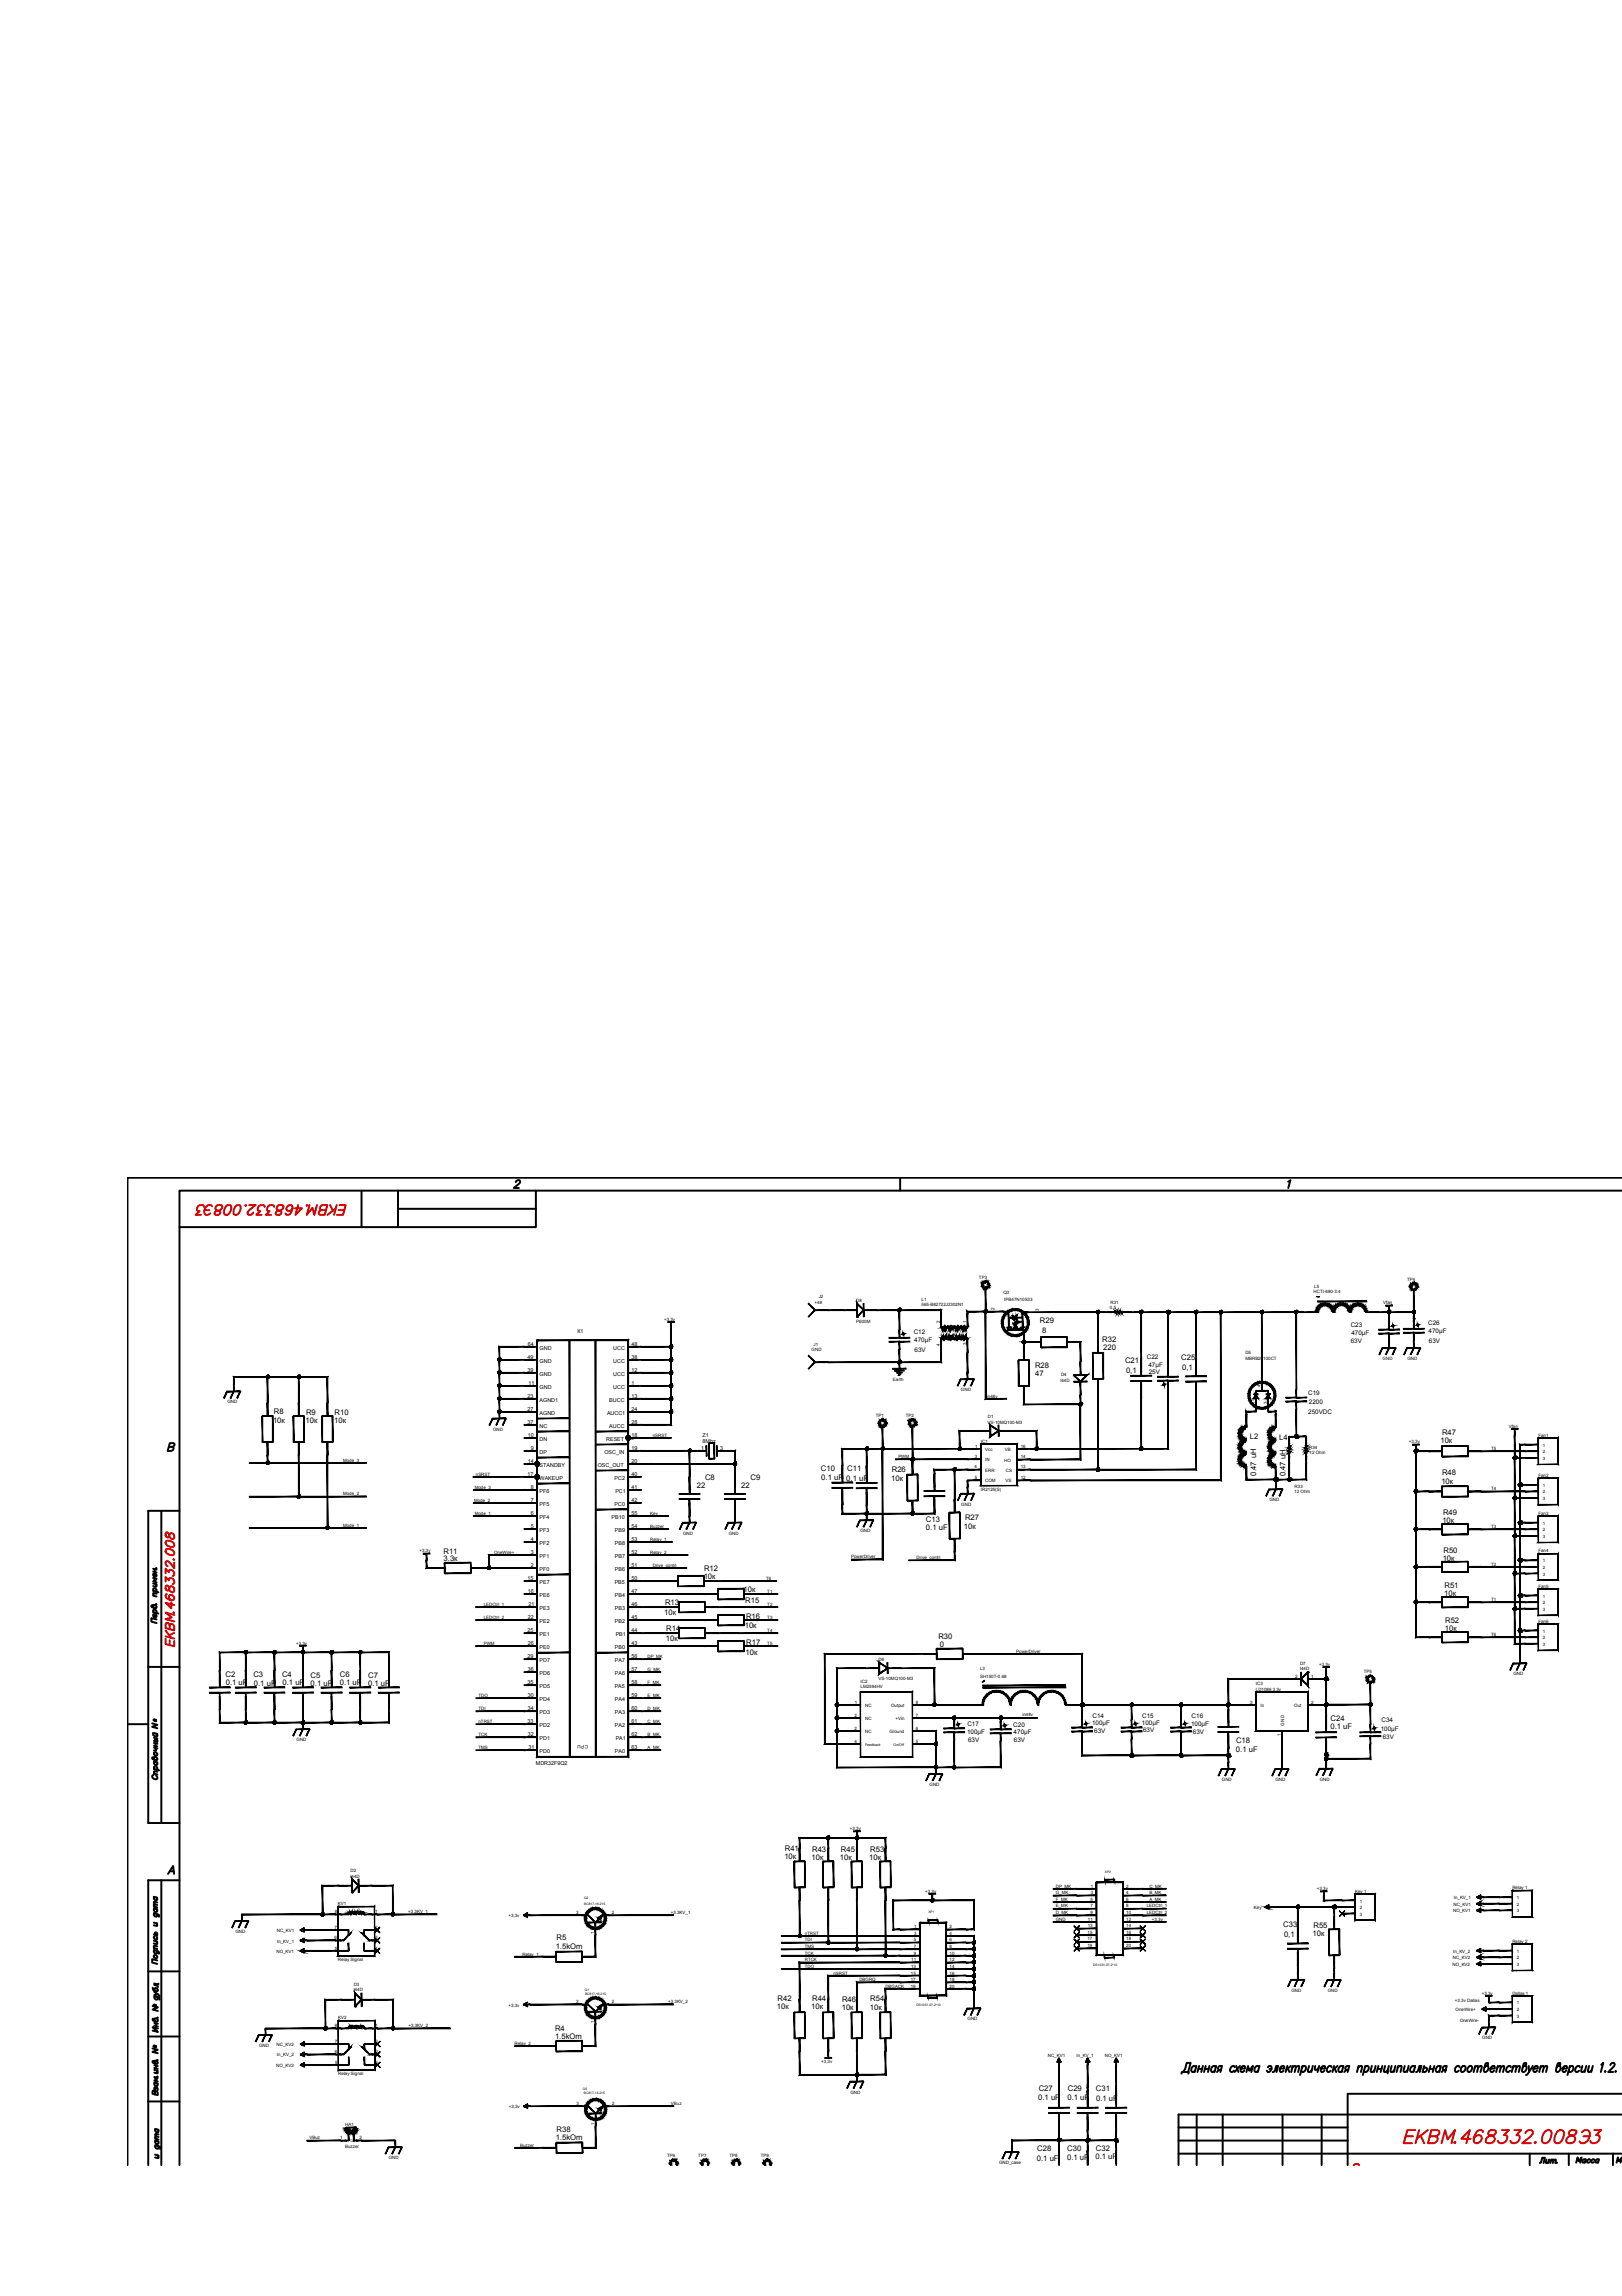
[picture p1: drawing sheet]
<svg xmlns="http://www.w3.org/2000/svg" width="210mm" height="297mm" viewBox="0 0 210 297" stroke-linecap="round" stroke-linejoin="round" font-family="sans-serif">
<defs><g id="words">
<text font-size="4.4" fill="#d00" x="180.3" y="278.3">ЕКВМ.468332.008Э3</text>
<g font-size="2.6">
<text x="19" y="257.9">.</text>
<text x="18.7" y="260.7">о</text>
<text x="18.7" y="266">о</text>
</g>
<g font-size="1">
<text x="134.6" y="171.2">R29</text>
<text x="134.9" y="172.4">8</text>
<text x="142.6" y="173.6">R32</text>
<text x="133.9" y="177">R28</text>
<text x="134" y="178.1">47</text>
<text x="142.8" y="174.6">220</text>
<text x="145.6" y="176.3">C21</text>
<text x="145.7" y="177.6">0,1</text>
<text x="152.9" y="175.9">C25</text>
<text x="153" y="177.2">0,1</text>
<text x="35.3" y="184.1">10к</text>
<text x="35.4" y="183">R8</text>
<text x="39.5" y="184.1">10к</text>
<text x="39.6" y="183">R9</text>
<text x="43.3" y="184.2">10к</text>
<text x="43.3" y="183">R10</text>
<text x="186.6" y="185.6">R47</text>
<text x="91.2" y="191.5">C8</text>
<text x="97.1" y="191.5">C9</text>
<text x="106.2" y="190.4">C10</text>
<text x="106.3" y="191.5">0.1 uF</text>
<text x="109.5" y="191.6">0.1 uF</text>
<text x="109.7" y="190.3">C11</text>
<text x="115.3" y="191.6">10к</text>
<text x="115.4" y="190.4">R26</text>
<text x="161.7" y="186.2">L2</text>
<text x="162.5" y="190.9" transform="rotate(-90 162.5 190.9)">0.47 uH</text>
<text x="165.6" y="186.3">L4</text>
<text x="166.4" y="191" transform="rotate(-90 166.4 191)">0.47 uH</text>
<text x="186.4" y="186.7">10к</text>
<text x="186.6" y="190.8">R48</text>
<text x="90.2" y="192.5">22</text>
<text x="95.9" y="192.5">22</text>
<text x="119.8" y="198">0.1 uF</text>
<text x="119.8" y="196.9">C13</text>
<text x="124.7" y="197.9">10к</text>
<text x="124.9" y="196.7">R27</text>
<text x="186.5" y="192">10к</text>
<text x="186.7" y="197">10к</text>
<text x="186.7" y="196">R49</text>
<text x="57.4" y="201">R11</text>
<text x="57.4" y="202">3.3к</text>
<text x="91.1" y="203.2">R12</text>
<text x="186.7" y="201.9">10к</text>
<text x="186.8" y="200.9">R50</text>
<text x="86" y="208.9">10к</text>
<text x="86.1" y="207.6">R13</text>
<text x="91.1" y="204.3">10к</text>
<text x="96.2" y="206">10к</text>
<text x="96.4" y="207.3">R15</text>
<text x="96.5" y="209.4">R16</text>
<text x="186.9" y="206.4">10к</text>
<text x="186.9" y="205.5">R51</text>
<text x="187" y="209.9">R52</text>
<text x="86.2" y="212.3">10к</text>
<text x="86.2" y="211">R14</text>
<text x="96.4" y="210.7">10к</text>
<text x="96.5" y="214.1">10к</text>
<text x="96.6" y="212.8">R17</text>
<text x="121.4" y="212">R30</text>
<text x="121.6" y="213">0</text>
<text x="187" y="211">10к</text>
<text x="29.2" y="216.9">C2</text>
<text x="29.2" y="218">0.1 uF</text>
<text x="32.8" y="216.9">C3</text>
<text x="32.9" y="218.1">0.1 uF</text>
<text x="36.5" y="217">C4</text>
<text x="36.6" y="218">0.1 uF</text>
<text x="40.2" y="218.1">0.1 uF</text>
<text x="40.2" y="217">C5</text>
<text x="44" y="218">0.1 uF</text>
<text x="44" y="217">C6</text>
<text x="47.6" y="218.1">0.1 uF</text>
<text x="47.7" y="217">C7</text>
<text x="159.9" y="226.6">0.1 uF</text>
<text x="160" y="225.5">C18</text>
<text x="172.2" y="223.7">0.1 uF</text>
<text x="172.2" y="222.7">C24</text>
<text x="101.6" y="239.5">R41</text>
<text x="105.1" y="239.6">R43</text>
<text x="108.8" y="239.6">R45</text>
<text x="112.6" y="239.6">R53</text>
<text x="101.5" y="240.5">10к</text>
<text x="105" y="240.6">10к</text>
<text x="108.7" y="240.6">10к</text>
<text x="112.5" y="240.7">10к</text>
<text x="72" y="251">R5</text>
<text x="166.1" y="249.3">C33</text>
<text x="166.2" y="250.6">0,1</text>
<text x="169.9" y="250.5">10к</text>
<text x="170" y="249.4">R55</text>
<text x="71.9" y="252.1">1.5kOm</text>
<text x="71.8" y="263.8">1.5kOm</text>
<text x="71.8" y="262.7">R4</text>
<text x="100.5" y="259.9">10к</text>
<text x="100.6" y="258.9">R42</text>
<text x="105" y="259.9">10к</text>
<text x="105.1" y="258.9">R44</text>
<text x="108.9" y="260.1">10к</text>
<text x="109" y="259">R46</text>
<text x="112.6" y="260">10к</text>
<text x="112.6" y="258.9">R54</text>
<text x="72" y="275.9">R38</text>
<text x="134.4" y="271.7">0.1 uF</text>
<text x="134.4" y="270.5">C27</text>
<text x="138.1" y="271.7">0.1 uF</text>
<text x="138.2" y="270.6">C29</text>
<text x="141.8" y="270.6">C31</text>
<text x="141.8" y="271.9">0.1 uF</text>
<text x="71.9" y="276.9">1.5kOm</text>
<text x="134.2" y="279.5">0.1 uF</text>
<text x="134.2" y="278.3">C28</text>
<text x="138.1" y="279.4">0.1 uF</text>
<text x="138.1" y="278.3">C30</text>
<text x="141.8" y="279.3">0.1 uF</text>
<text x="141.8" y="278.3">C32</text>
</g>
<g font-size=".8">
<text x="118.2" y="172.6">C12</text>
<text x="118.3" y="173.7">470μF</text>
<text x="174.8" y="173.7">63V</text>
<text x="174.8" y="171.7">C23</text>
<text x="174.9" y="172.7">470μF</text>
<text x="184.8" y="171.4">C26</text>
<text x="184.9" y="172.5">470μF</text>
<text x="184.9" y="173.7">63V</text>
<text x="118.3" y="174.9">63V</text>
<text x="148.4" y="175.8">C22</text>
<text x="148.6" y="176.8">47μF</text>
<text x="148.7" y="177.7">25V</text>
<text x="169.3" y="183">250VDC</text>
<text x="169.3" y="180.5">C19</text>
<text x="169.4" y="181.7">2200</text>
<text x="125.1" y="224.3">100μF</text>
<text x="125.2" y="223.3">C17</text>
<text x="125.3" y="225.3">63V</text>
<text x="131.1" y="223.4">C20</text>
<text x="131.2" y="224.4">470μF</text>
<text x="131.2" y="225.4">63V</text>
<text x="141.3" y="223.2">100μF</text>
<text x="141.4" y="222.3">C14</text>
<text x="141.6" y="224.2">63V</text>
<text x="147.8" y="223.1">100μF</text>
<text x="147.8" y="222.2">C15</text>
<text x="147.9" y="224.1">63V</text>
<text x="154.1" y="223.4">100μF</text>
<text x="154.2" y="222.3">C16</text>
<text x="154.4" y="224.4">63V</text>
<text x="178.7" y="223.9">100μF</text>
<text x="178.8" y="222.8">C34</text>
<text x="179" y="224.9">63V</text>
</g>
<g font-size=".7">
<text x="74.7" y="172.4">К1</text>
<text x="68.3" y="177.4">39</text>
<text x="68.3" y="175.8">49</text>
<text x="68.3" y="174.1">64</text>
<text x="68.4" y="179.1">11</text>
<text x="69.8" y="179.6">GND</text>
<text x="69.8" y="178">GND</text>
<text x="69.8" y="176.3">GND</text>
<text x="69.8" y="174.6">GND</text>
<text x="79.4" y="179.6">UCC</text>
<text x="79.4" y="178">UCC</text>
<text x="79.4" y="176.3">UCC</text>
<text x="79.4" y="174.6">UCC</text>
<text x="81.7" y="179.1">1</text>
<text x="81.7" y="177.4">12</text>
<text x="81.7" y="175.8">38</text>
<text x="81.7" y="174.1">48</text>
<text x="68.3" y="180.8">23</text>
<text x="68.3" y="182.5">27</text>
<text x="68.3" y="184.2">37</text>
<text x="68.3" y="185.9">10</text>
<text x="69.8" y="181.3">AGND1</text>
<text x="69.8" y="183">AGND</text>
<text x="69.8" y="184.7">NC</text>
<text x="78.6" y="183">AUCC1</text>
<text x="78.9" y="181.3">BUCC</text>
<text x="78.9" y="184.7">AUCC</text>
<text x="81.7" y="180.8">13</text>
<text x="81.7" y="185.9">18</text>
<text x="81.7" y="182.5">24</text>
<text x="81.7" y="184.2">28</text>
<text x="90.9" y="185.9">Z1</text>
<text x="68.3" y="190.9">17</text>
<text x="68.3" y="189.2">14</text>
<text x="68.7" y="187.6">9</text>
<text x="69.8" y="188.1">DP</text>
<text x="69.8" y="186.4">DN</text>
<text x="69.8" y="189.8">STANDBY</text>
<text x="69.8" y="191.4">WAKEUP</text>
<text x="77.4" y="189.8">OSC_OUT</text>
<text x="78.2" y="188.1">OSC_IN</text>
<text x="78.5" y="186.4">RESET</text>
<text x="79.5" y="191.4">PC2</text>
<text x="81.7" y="187.6">19</text>
<text x="81.7" y="189.2">20</text>
<text x="81.7" y="190.9">40</text>
<text x="90.7" y="187.6">1</text>
<text x="90.9" y="186.7">8Mhz</text>
<text x="93.2" y="187.6">3</text>
<text x="68.7" y="197.7">5</text>
<text x="68.7" y="196">6</text>
<text x="68.7" y="194.3">7</text>
<text x="68.7" y="192.6">8</text>
<text x="69.8" y="196.5">PF4</text>
<text x="69.8" y="194.8">PF5</text>
<text x="69.8" y="193.1">PF6</text>
<text x="79.1" y="196.5">PB10</text>
<text x="79.5" y="194.8">PC0</text>
<text x="79.6" y="193.1">PC1</text>
<text x="81.7" y="192.6">41</text>
<text x="81.7" y="194.3">42</text>
<text x="81.7" y="197.7">54</text>
<text x="81.7" y="196">55</text>
<text x="68.7" y="202.7">2</text>
<text x="68.7" y="201">3</text>
<text x="68.7" y="199.3">4</text>
<text x="69.8" y="203.2">PF0</text>
<text x="69.8" y="201.5">PF1</text>
<text x="69.8" y="199.8">PF2</text>
<text x="69.8" y="198.2">PF3</text>
<text x="79.6" y="203.2">PB6</text>
<text x="79.6" y="201.5">PB7</text>
<text x="79.6" y="199.8">PB8</text>
<text x="79.6" y="198.2">PB9</text>
<text x="81.7" y="202.7">51</text>
<text x="81.7" y="201">52</text>
<text x="81.7" y="199.3">53</text>
<text x="68.3" y="204.4">15</text>
<text x="68.3" y="206.1">16</text>
<text x="68.3" y="209.4">22</text>
<text x="68.4" y="207.8">21</text>
<text x="69.8" y="204.9">PE7</text>
<text x="69.8" y="206.6">PE6</text>
<text x="69.8" y="208.3">PE3</text>
<text x="69.8" y="210">PE2</text>
<text x="79.6" y="204.9">PB5</text>
<text x="79.6" y="210">PB2</text>
<text x="79.6" y="208.3">PB3</text>
<text x="79.6" y="206.6">PB4</text>
<text x="81.7" y="209.4">45</text>
<text x="81.7" y="207.8">46</text>
<text x="81.7" y="206.1">47</text>
<text x="81.7" y="204.4">50</text>
<text x="68.3" y="211.1">25</text>
<text x="68.3" y="214.5">29</text>
<text x="68.3" y="212.8">26</text>
<text x="69.8" y="211.6">PE1</text>
<text x="69.8" y="213.3">PE0</text>
<text x="69.8" y="215">PD7</text>
<text x="79.6" y="213.3">PB0</text>
<text x="79.6" y="215">PA7</text>
<text x="79.7" y="211.6">PB1</text>
<text x="81.7" y="212.8">43</text>
<text x="81.7" y="211.1">44</text>
<text x="81.7" y="214.5">56</text>
<text x="68.3" y="217.9">35</text>
<text x="68.3" y="219.5">30</text>
<text x="68.3" y="221.2">34</text>
<text x="68.3" y="216.2">36</text>
<text x="69.8" y="220.1">PD4</text>
<text x="69.8" y="221.7">PD3</text>
<text x="69.8" y="218.4">PD5</text>
<text x="69.8" y="216.7">PD6</text>
<text x="79.6" y="218.4">PA5</text>
<text x="79.6" y="216.7">PA6</text>
<text x="79.6" y="220.1">PA4</text>
<text x="79.6" y="221.7">PA3</text>
<text x="81.7" y="216.2">57</text>
<text x="81.7" y="217.9">58</text>
<text x="81.7" y="219.5">59</text>
<text x="81.7" y="221.2">60</text>
<text x="68.3" y="222.9">33</text>
<text x="68.3" y="224.6">32</text>
<text x="68.4" y="226.3">31</text>
<text x="69.8" y="226.8">PD0</text>
<text x="69.8" y="225.1">PD1</text>
<text x="69.8" y="223.4">PD2</text>
<text x="79.6" y="223.4">PA2</text>
<text x="79.6" y="226.8">PA0</text>
<text x="79.7" y="225.1">PA1</text>
<text x="81.7" y="222.9">61</text>
<text x="81.7" y="224.6">62</text>
<text x="81.7" y="226.3">63</text>
<text x="69.3" y="228.3">MDR32F9Q2</text>
</g>
<g font-size=".6">
<text x="105.9" y="168">J2</text>
<text x="126.7" y="165.5">TP3</text>
<text x="129.9" y="167.5">Q3</text>
<text x="170" y="167.3">HCTI-680-3.4</text>
<text x="170.1" y="166.6">L5</text>
<text x="182.1" y="165.7">TP4</text>
<text x="85.9" y="170.9">+3,3v</text>
<text x="105.4" y="168.7">+48</text>
<text x="110.8" y="168.4">D8</text>
<text x="110.8" y="171.1">P600M</text>
<text x="119.3" y="168.3">L1</text>
<text x="119.3" y="169">565-B82722J2302N1</text>
<text x="121.6" y="171.2" transform="rotate(-90 121.6 171.2)">2</text>
<text x="125.1" y="171.2" transform="rotate(-90 125.1 171.2)">1</text>
<text x="128.7" y="169.5" transform="rotate(-90 128.7 169.5)">2</text>
<text x="130" y="168.3">IPB47N10S33</text>
<text x="132.3" y="173.7" transform="rotate(-90 132.3 173.7)">1</text>
<text x="134.4" y="169.6" transform="rotate(-90 134.4 169.6)">3</text>
<text x="143.6" y="169.4">0.5</text>
<text x="143.7" y="168.7">R31</text>
<text x="179" y="168.7">Vfan</text>
<text x="105" y="174.8">GND</text>
<text x="105.3" y="174.1">J1</text>
<text x="115.6" y="178.6">Earth</text>
<text x="121.6" y="174.1" transform="rotate(-90 121.6 174.1)">4</text>
<text x="124.4" y="180">GND</text>
<text x="125.1" y="174" transform="rotate(-90 125.1 174)">3</text>
<text x="137.2" y="178.7">l44D</text>
<text x="137.3" y="178">D4</text>
<text x="161.2" y="175.2">D5</text>
<text x="161.2" y="176">MBRB20100CT</text>
<text x="163.1" y="179.5" transform="rotate(-90 163.1 179.5)">4</text>
<text x="178.9" y="175.9">GND</text>
<text x="182.1" y="175.9">GND</text>
<text x="29.4" y="181.6">GND</text>
<text x="63.8" y="185.1">GND</text>
<text x="84.5" y="185.9">nSRST</text>
<text x="113.4" y="183.4">TP1</text>
<text x="117.2" y="183.3">TP2</text>
<text x="127.7" y="180.8">in48v</text>
<text x="127.8" y="184.2">VS-10MQ100-M3</text>
<text x="127.9" y="183.5">D1</text>
<text x="162.4" y="181.7" transform="rotate(-90 162.4 181.7)">1</text>
<text x="164" y="181.7" transform="rotate(-90 164 181.7)">3</text>
<text x="195.2" y="184.7">Vfan</text>
<text x="199.1" y="185.9">Fan1</text>
<text x="44.4" y="189.1">Mode_3</text>
<text x="61.6" y="190.9">nSRST</text>
<text x="116.3" y="188.6">PWM</text>
<text x="126.1" y="190">4</text>
<text x="126.1" y="188.6">3</text>
<text x="126.1" y="191.4">5</text>
<text x="126.2" y="187.3">1</text>
<text x="126.9" y="186.7">IC1</text>
<text x="127.5" y="187.7">Vcc</text>
<text x="127.5" y="189.1">IN</text>
<text x="127.5" y="190.4">ERR</text>
<text x="127.5" y="191.8">COM</text>
<text x="130" y="189.1">HO</text>
<text x="130" y="187.7">VB</text>
<text x="130.1" y="191.8">VS</text>
<text x="130.2" y="190.4">CS</text>
<text x="132.1" y="187.3">16</text>
<text x="132.1" y="188.7">14</text>
<text x="132.1" y="190">13</text>
<text x="132.1" y="191.4">12</text>
<text x="169.4" y="187.5">R34</text>
<text x="169.5" y="188.2">12 Ohm</text>
<text x="182.3" y="186.7">+3,3v</text>
<text x="193" y="187.6">T5</text>
<text x="199.1" y="191.1">Fan2</text>
<text x="199.7" y="187.2">1</text>
<text x="199.7" y="188">2</text>
<text x="199.7" y="188.9">3</text>
<text x="44.4" y="197.5">Mode_1</text>
<text x="44.4" y="193.5">Mode_2</text>
<text x="61.3" y="194.3">Mode_2</text>
<text x="61.4" y="196">Mode_1</text>
<text x="61.4" y="192.6">Mode_3</text>
<text x="84.1" y="197.7">Buzzer</text>
<text x="84.1" y="196">Key</text>
<text x="124.4" y="194.8">GND</text>
<text x="126.9" y="192.9">IR2125(S)</text>
<text x="164.3" y="194.2">GND</text>
<text x="167.5" y="193.2">12 Ohm</text>
<text x="167.5" y="192.5">R33</text>
<text x="193" y="197.7">T3</text>
<text x="193" y="192.8">T4</text>
<text x="199.1" y="196">Fan3</text>
<text x="199.7" y="192.4">1</text>
<text x="199.7" y="193.2">2</text>
<text x="199.7" y="194.1">3</text>
<text x="199.7" y="197.3">1</text>
<text x="54.3" y="200.8">+3,3v</text>
<text x="64" y="201">OneWire+</text>
<text x="84.1" y="199.3">Relay_1</text>
<text x="84.1" y="201">Relay_2</text>
<text x="84.5" y="202.7">Drive_contrl</text>
<text x="88.4" y="198.5">GND</text>
<text x="94.3" y="198.5">GND</text>
<text x="110.1" y="201.6">PowerDriver</text>
<text x="111.3" y="198.2">GND</text>
<text x="118.6" y="201.7">Drive_contrl</text>
<text x="193" y="202.6">T2</text>
<text x="199.1" y="200.8">Fan4</text>
<text x="199.7" y="198.1">2</text>
<text x="199.7" y="199">3</text>
<text x="199.7" y="202.1">1</text>
<text x="199.7" y="203">2</text>
<text x="199.7" y="203.8">3</text>
<text x="62.6" y="209.4">LEDCtrl_2</text>
<text x="62.6" y="207.8">LEDCtrl_1</text>
<text x="99.2" y="204.4">T6</text>
<text x="99.3" y="206.1">T1</text>
<text x="99.3" y="207.8">T2</text>
<text x="99.3" y="209.4">T3</text>
<text x="193" y="207.1">T1</text>
<text x="199.1" y="205.4">Fan5</text>
<text x="199.1" y="209.9">Fan6</text>
<text x="199.7" y="206.7">1</text>
<text x="199.7" y="207.5">2</text>
<text x="199.7" y="208.4">3</text>
<text x="38.3" y="212.8">+3,3v</text>
<text x="62.6" y="212.8">PWM</text>
<text x="83.8" y="214.5">DP_MK</text>
<text x="99.3" y="211.1">T4</text>
<text x="99.3" y="212.8">T5</text>
<text x="113.7" y="214.8">D6</text>
<text x="131.5" y="213.8">PowerDriver</text>
<text x="168.2" y="215.4">D7</text>
<text x="170.7" y="215.5">+3,3v</text>
<text x="193" y="211.7">T6</text>
<text x="199.7" y="211.2">1</text>
<text x="199.7" y="212.1">2</text>
<text x="199.7" y="212.9">3</text>
<text x="61.9" y="221.2">TDI</text>
<text x="61.9" y="219.5">TDO</text>
<text x="83.8" y="216.2">G_MK</text>
<text x="83.8" y="217.9">F_MK</text>
<text x="83.8" y="219.5">E_MK</text>
<text x="83.8" y="221.2">D_MK</text>
<text x="110.6" y="220.4">1</text>
<text x="111.4" y="217.7">IC2</text>
<text x="111.4" y="218.4">LM2594HV</text>
<text x="112" y="220.8">NC</text>
<text x="113.7" y="217.3">VS-10MQ100-M3</text>
<text x="115.3" y="220.8">Output</text>
<text x="118.5" y="220.4">8</text>
<text x="126.8" y="216">L3</text>
<text x="126.8" y="217.1">SH150T-0.68</text>
<text x="161.8" y="220.4">3</text>
<text x="162.5" y="218">IC3</text>
<text x="162.5" y="218.7">LD1086 3.3v</text>
<text x="163.1" y="220.8">In</text>
<text x="167.5" y="220.8">Out</text>
<text x="167.6" y="217.1">2</text>
<text x="168.2" y="216">l44D</text>
<text x="169.7" y="217.1">1</text>
<text x="169.7" y="220.4">2</text>
<text x="176.5" y="216.5">TP5</text>
<text x="195.9" y="216.8">GND</text>
<text x="38.4" y="225.3">GND</text>
<text x="61.9" y="226.3">TMS</text>
<text x="61.9" y="224.6">TCK</text>
<text x="61.9" y="222.9">nTRST</text>
<text x="76.1" y="225.7" transform="rotate(-180 76.1 225.7)">CPU</text>
<text x="83.8" y="222.9">C_MK</text>
<text x="83.8" y="224.6">B_MK</text>
<text x="83.8" y="226.3">A_MK</text>
<text x="110.6" y="225.5">4</text>
<text x="110.6" y="222.1">2</text>
<text x="110.6" y="223.8">2</text>
<text x="112" y="222.5">NC</text>
<text x="112" y="224.2">NC</text>
<text x="115.1" y="224.2">Ground</text>
<text x="115.9" y="222.5">+Vin</text>
<text x="118.5" y="222.1">7</text>
<text x="118.5" y="223.8">6</text>
<text x="118.5" y="225.5">5</text>
<text x="132.3" y="222">in48v</text>
<text x="165.7" y="224.6" transform="rotate(-90 165.7 224.6)">1</text>
<text x="166.2" y="223.3" transform="rotate(-90 166.2 223.3)">G N D</text>
<text x="120.3" y="231.1">GND</text>
<text x="158.1" y="230.4">GND</text>
<text x="165.1" y="230.4">GND</text>
<text x="170.8" y="230.4">GND</text>
<text x="110" y="236.8">+3,3v</text>
<text x="45.4" y="242.2">D2</text>
<text x="45.4" y="242.9">l44D</text>
<text x="119.7" y="244.8">+3,3v</text>
<text x="136.6" y="244.2">DP_MK</text>
<text x="136.6" y="245.1">G_MK</text>
<text x="136.6" y="245.9">F_MK</text>
<text x="141.1" y="245.9">5</text>
<text x="141.1" y="245.1">3</text>
<text x="141.2" y="244.2">1</text>
<text x="145.7" y="244.2">2</text>
<text x="145.7" y="245.1">4</text>
<text x="145.7" y="245.9">6</text>
<text x="148.7" y="244.2">C_MK</text>
<text x="148.7" y="245.1">B_MK</text>
<text x="148.7" y="245.9">A_MK</text>
<text x="170.4" y="244.5">+3,3v</text>
<text x="175.4" y="244.8">Key 1</text>
<text x="188.1" y="245.7">In_KV_1</text>
<text x="195.7" y="244.4">Relay 1</text>
<text x="196.3" y="245.7">1</text>
<text x="30.5" y="250.1">GND</text>
<text x="35.8" y="250">NC_KV1</text>
<text x="35.9" y="251.3">In_KV_1</text>
<text x="43.3" y="250.9">6</text>
<text x="43.3" y="249.5">7</text>
<text x="43.3" y="247.5">8</text>
<text x="43.7" y="246.5">KV1</text>
<text x="48.5" y="247.5">1</text>
<text x="48.5" y="249.5">2</text>
<text x="48.5" y="250.9">3</text>
<text x="52.8" y="247.5">+3.3KV_1</text>
<text x="65.8" y="248">+3,3v</text>
<text x="74.6" y="247.6">3</text>
<text x="76.9" y="250.2" transform="rotate(-90 76.9 250.2)">1</text>
<text x="79.2" y="247.6">2</text>
<text x="86.8" y="247.6">+3.3KV_1</text>
<text x="104.1" y="250.3">nTRST</text>
<text x="104.1" y="251.2">TDI</text>
<text x="118.3" y="251.2">5</text>
<text x="118.3" y="250.3">3</text>
<text x="118.3" y="249.5">1</text>
<text x="122.9" y="249.5">2</text>
<text x="122.9" y="250.3">4</text>
<text x="122.9" y="251.2">6</text>
<text x="136.6" y="246.8">E_MK</text>
<text x="136.6" y="247.6">D_MK</text>
<text x="136.6" y="248.5">GND</text>
<text x="140.7" y="251">17</text>
<text x="140.7" y="251.9">19</text>
<text x="140.7" y="250.2">15</text>
<text x="140.8" y="249.3">13</text>
<text x="140.8" y="248.5">11</text>
<text x="141.1" y="246.8">7</text>
<text x="141.1" y="247.6">9</text>
<text x="145.7" y="246.8">8</text>
<text x="145.7" y="247.6">10</text>
<text x="145.7" y="248.5">12</text>
<text x="145.7" y="249.3">14</text>
<text x="145.7" y="250.2">16</text>
<text x="145.7" y="251">18</text>
<text x="145.7" y="251.9">20</text>
<text x="148.4" y="246.8">LEDCtrl_1</text>
<text x="148.4" y="247.6">LEDCtrl_2</text>
<text x="149.1" y="248.5">+3,3v</text>
<text x="162.3" y="247">Key</text>
<text x="176" y="246.1">1</text>
<text x="176" y="247">2</text>
<text x="176" y="247.8">3</text>
<text x="188.1" y="247.4">NO_KV1</text>
<text x="188.1" y="246.6">NC_KV1</text>
<text x="195.7" y="251.3">Relay 2</text>
<text x="196.3" y="246.6">2</text>
<text x="196.3" y="247.4">3</text>
<text x="35.8" y="252.7">NO_KV1</text>
<text x="43.3" y="252.2">5</text>
<text x="43.7" y="253.8">Relay Signal</text>
<text x="45.8" y="256.9">D3</text>
<text x="45.8" y="257.6">l44D</text>
<text x="48.5" y="252.2">4</text>
<text x="67.6" y="253">Relay_1</text>
<text x="104.1" y="252">TMS</text>
<text x="104.1" y="252.9">TCK</text>
<text x="104.1" y="254.6">TDO</text>
<text x="104.1" y="253.7">RTCK</text>
<text x="107.9" y="255.4">nSRST</text>
<text x="111.2" y="256.3">DBGRQ</text>
<text x="114.6" y="257.1">DBGACK</text>
<text x="117.9" y="256.3">17</text>
<text x="117.9" y="257.1">19</text>
<text x="117.9" y="255.4">15</text>
<text x="117.9" y="254.6">13</text>
<text x="117.9" y="253.7">11</text>
<text x="118.2" y="252">7</text>
<text x="118.2" y="252.9">9</text>
<text x="122.9" y="252">8</text>
<text x="122.9" y="252.9">10</text>
<text x="122.9" y="253.7">12</text>
<text x="122.9" y="254.6">14</text>
<text x="122.9" y="255.4">16</text>
<text x="122.9" y="256.3">18</text>
<text x="122.9" y="257.1">20</text>
<text x="167.1" y="257.7">GND</text>
<text x="171.8" y="257.7">GND</text>
<text x="188" y="254.3">NO_KV2</text>
<text x="188" y="253.5">NC_KV2</text>
<text x="188.1" y="252.6">In_KV_2</text>
<text x="196.3" y="252.6">1</text>
<text x="196.3" y="253.5">2</text>
<text x="196.3" y="254.3">3</text>
<text x="43.3" y="262.3">8</text>
<text x="43.8" y="261.2">KV2</text>
<text x="48.6" y="262.3">1</text>
<text x="52.9" y="262.3">+3.3KV_2</text>
<text x="65.8" y="259.6">+3,3v</text>
<text x="74.6" y="259.2">3</text>
<text x="76.9" y="261.8" transform="rotate(-90 76.9 261.8)">1</text>
<text x="79.2" y="259.2">2</text>
<text x="86.5" y="259.2">+3.3KV_2</text>
<text x="125.2" y="261.4">GND</text>
<text x="188.3" y="258.9">+3.3v Dallas</text>
<text x="188.4" y="260.2">OneWire+</text>
<text x="188.9" y="261.6">OneWire-</text>
<text x="191.8" y="258">+3,3v</text>
<text x="191.8" y="263.8">GND</text>
<text x="195.7" y="258">Dallas 1</text>
<text x="196.3" y="259.3">1</text>
<text x="196.3" y="260.2">2</text>
<text x="196.3" y="261">3</text>
<text x="33.5" y="264.8">GND</text>
<text x="35.8" y="267.4">NO_KV2</text>
<text x="35.8" y="264.7">NC_KV2</text>
<text x="35.8" y="266.1">In_KV_2</text>
<text x="43.3" y="265.6">6</text>
<text x="43.3" y="264.3">7</text>
<text x="43.4" y="267">5</text>
<text x="43.8" y="268.5">Relay Signal</text>
<text x="48.6" y="264.3">2</text>
<text x="48.6" y="265.6">3</text>
<text x="48.6" y="267">4</text>
<text x="66.6" y="264.6">Relay_2</text>
<text x="106.3" y="266.9">+3,3v</text>
<text x="135.6" y="266.1">NC_KV1</text>
<text x="139.3" y="266.1">In_KV_1</text>
<text x="143" y="266.1">NO_KV1</text>
<text x="44.7" y="275">HA1</text>
<text x="65.8" y="272.8">+3,3v</text>
<text x="74.6" y="272.3">3</text>
<text x="76.9" y="274.9" transform="rotate(-90 76.9 274.9)">1</text>
<text x="79.2" y="272.3">2</text>
<text x="86.8" y="272.3">VBuz</text>
<text x="110.1" y="270.9">GND</text>
<text x="40.1" y="276.8">VBuz</text>
<text x="44" y="276.8">1</text>
<text x="44.7" y="277.9">Buzzer</text>
<text x="46.5" y="276.8">2</text>
<text x="50.3" y="279.3">GND</text>
<text x="67.3" y="277.7">Buzzer</text>
<text x="86.3" y="279.1">TP6</text>
<text x="90.4" y="279.1">TP7</text>
<text x="94.4" y="279.1">TP8</text>
<text x="98.5" y="279.1">TP9</text>
<text x="129.3" y="280">GND_case</text>
</g>
<g font-size=".5">
<text x="112" y="225.8">Feedback</text>
<text x="115.6" y="225.8">On/Off</text>
</g>
<g font-size=".4">
<text x="75.6" y="245.7">Q2</text>
<text x="143" y="242.3">XP2</text>
<text x="75.6" y="246.4">BC817-16,215</text>
<text x="120.1" y="247.6">XP1</text>
<text x="75.7" y="257.6">Q1</text>
<text x="141.5" y="254.3">DS1031-07-2*10</text>
<text x="75.7" y="258.2">BC817-16,215</text>
<text x="118.6" y="259.6">DS1031-07-2*10</text>
<text x="75.4" y="270.4">Q5</text>
<text x="75.6" y="270.9">BC817-16,215</text>
</g>
</g></defs>
<!-- layer: FORMATKA -->
<g fill="none" stroke="#000" stroke-width=".25">
<path d="M23.2 158.8h23.6M46.8 154v4.8M51.5 154v4.8h-4.7M51.5 156.4h17.8M66.7 152.9l.3-.2h.2l.1 .2-.1 .2-.7 .6h.6M69.3 154v4.8h-17.8M116.5 152.4v1.6M166.7 152.9l.3-.2-.3 1M210 154h-186.8v126.1M210 152.4h-193.5v127.7M20.9 195.5v40.3M21.9 187.2l.5-.1 .2-.1v-.2l-.2-.1h-.4l-.3 1h.4l.3-.1v-.3l-.1-.1"/>
<path d="M23.2 195.5h-4v40.3h4M19.2 215.7h4M19.8 207.8a.21 .21 0 0 1 .4-.1 .21 .21 0 0 1-.1 .4l-.5-.2v-.2h.2l.1 .3M19.8 208.6l.7 .2M19.8 206.4l.5 .2M19.8 205.8l.7 .2M19.8 204.9l.5 .1M19.8 203l.5 .1M19.8 203.3l.5 .1M19.9 208.6a.21 .21 0 0 1 0-.4 .21 .21 0 0 1 .3 .2l.1 .2-.1 .1M19.9 205.8a.19 .19 0 0 1-.1-.3 .21 .21 0 0 1 .4 .1l.1 .1-.1 .2M20 203v.4"/>
<path d="M20.1 204.9l.2 .2-.1 .2-.4-.1M20.2 208.9l.1 .1a.22 .22 0 0 1-.4 .2 .21 .21 0 0 1 0-.4l.1 .4M20.2 203.6l.1 .3a.23 .23 0 0 1-.4 0 .23 .23 0 0 1 0-.3l.1 .4M20.2 207.5h.1M20.2 202.9h.1M20.3 209.5l-.7-.2v.5l.7 .2M20.3 206.2l-.5-.1v.2l.1 .1M20.3 204.3l-.5-.2 .4 .4-.4 .1 .5 .1M16.5 223.1h2.7M19.7 223l.7 .1-.7 .3 .7 .2M19.8 224.2v.3M19.9 229.6h-.1a.33 .33 0 0 0 .1 .5 .33 .33 0 0 0 .5-.2l-.2-.2"/>
<path d="M19.9 227.5a.21 .21 0 0 1 .3-.1 .21 .21 0 0 1 0 .3l-.4-.1-.1-.2 .1-.1 .2 .4M19.9 229.5l.5 .1M19.9 228.9l.7 .1M19.9 227.9l.5 .1M19.9 226.1l.5 .1M19.9 225.5l.5 .1M19.9 225.8l.5 .2M19.9 225.2l.5 .1M19.9 224.8l.5 .1M19.9 224.2l.5 .1M20 228.9a.21 .21 0 0 1 0-.4 .21 .21 0 0 1 .3 .2l.1 .1-.1 .1M20 227.9a.23 .23 0 0 0 0 .4 .23 .23 0 0 0 .4-.2l-.1-.1"/>
<path d="M20.1 226.1l.1 .2v.2l-.3-.1M20.1 225.3v-.3a.21 .21 0 0 1 .2 .1 .21 .21 0 0 1 0 .2M20.1 225.5v.4M20.2 222.5v.2M20.2 224.3l.2 .2-.1 .1h-.4M20.4 229.2h-.5l.2 .3M19.2 255h4M19.9 252.3l.6 .2 .1 .3M19.9 247.5l.6 .2 .1 .3M19.9 252l.4 .1M19.9 251.1l.4 .1M19.9 250.3l.4 .1"/>
<path d="M19.9 248.7l.4 .1M19.9 246.9l.4 .1M19.9 246.6l.4 .2M19.9 245.4l.4 .1M19.9 253a.23 .23 0 0 1 .4 0 .23 .23 0 0 1-.1 .4l-.3-.2zM20 252.3a.22 .22 0 0 0 0 .4 .22 .22 0 0 0 .3-.2v-.1M20 250.5a.22 .22 0 0 0 0 .4 .22 .22 0 0 0 .3-.3M20 247.5a.22 .22 0 0 0 0 .4 .22 .22 0 0 0 .3-.1v-.2M20 246.9a.22 .22 0 0 0 0 .4 .22 .22 0 0 0 .3-.2v-.1M20 245.4a.22 .22 0 0 0-.1 .3 .22 .22 0 0 0 .3 .1 .22 .22 0 0 0 .1-.2v-.1M20.1 250.3l-.1-.1a.16 .16 0 0 1 .2-.2 .16 .16 0 0 1 .1 .2v.2M20.2 251.1l.1 .2v.2l-.4-.1"/>
<path d="M20.2 248.8l.1 .1v.3l-.4-.1M20.3 253.6l-.6-.1v.4l.6 .2M20.3 251.8l-.4-.1v.2l.1 .2M20.3 246.5l-.4-.1v.1l.1 .2M20.3 246.1l-.4-.1v.2l.1 .2M20.9 243.3v36.8M21.7 242.4l.7-1 .1 1M22 242.1h.5M23.2 243.3h-4v36.8M19.2 263.5h4M19.2 271.9h4M20 266.8a.21 .21 0 0 1 .3-.1 .21 .21 0 0 1 0 .3l-.5-.1-.1-.2h.2l.2 .3"/>
<path d="M20 269.4l.4 .1M20 267.8l.4 .1M20 267.2l.4 .1M20 267.5l.4 .2M20 261.7l.4 .1M20 262.1l.4 .1M20.1 270.7l-.1-.2h-.2l-.1 .4 .7 .1v-.3l-.2-.2-.1 .2v.3M20.1 269.5a.23 .23 0 0 0 0 .3 .23 .23 0 0 0 .3-.1l-.1-.2M20.1 277.5l.6 .2v.3M20.1 278.8l.4 .1M20.1 276.9l.4 .2M20.1 276.7l.4 .1"/>
<path d="M20.1 275.4l.4 .2M20.2 270.2l.1-.1 .1 .3M20.2 270.2l-.1-.1h-.1v.2M20.2 277.6a.22 .22 0 0 0 0 .3 .22 .22 0 0 0 .3-.1l-.1-.2M20.2 277a.22 .22 0 0 0-.1 .2 .22 .22 0 0 0 .2 .2 .22 .22 0 0 0 .2-.3l-.1-.1M20.2 275.4a.22 .22 0 0 0 0 .4 .22 .22 0 0 0 .3-.1l-.1-.2M20.2 267.2v.4M20.2 261.8v.3M20.3 267.9l.1 .2v.1l-.4-.1M20.4 268.6l-.1 .1M20.4 278.8l.1 .2v.2l-.4-.1M20.4 268.8l-.4-.1 .3 .3-.3 .2 .4 .1"/>
<path d="M20.4 262.4l-.6-.1 .6 .6-.6-.2M20.5 276.5l-.4-.1v.1l.1 .2M20.5 276.1h-.4v.1l.1 .2M152.5 278.6h57.5M152.5 276.9h21.9M152.5 275.2h21.9M154.9 273.6v6.5M158.2 273.6v6.5M166 273.6v6.5M171 273.6v6.5M198 278.6v1.5M203 278.6v1.5"/>
<path d="M208.7 278.6v1.5M209.2 279.8l.2-.7 .1 .5 .4-.5-.2 .7M210 270.9h-35.6v9.2M210 273.6h-57.5v6.5"/>
<circle cx="20" cy="222.6" r=".11"/>
<circle cx="20.2" cy="226.9" r=".23"/>
</g>
<g fill="none" stroke="#d00" stroke-width=".25">
<path d="M26.4 156.1v-.1a.53 .53 0 0 0-.7 0 .53 .53 0 0 0-.2 .6l.3 .1-.5 .5h.7M26.5 156.6h.6M27.4 156.1v-.2a.74 .74 0 0 0-.9 .4 .74 .74 0 0 0 .2 .9h.2l.3-.2M28 156l.3-.1 .5 .1a.65 .65 0 0 1-.8 .7 .31 .31 0 0 0-.2 .4 .51 .51 0 0 0 .7-.2l-.1-.2a.4 .4 0 0 1-.5-.2 .4 .4 0 0 1 .1-.5zM29.4 155.9a.39 .39 0 0 1 .5 .2 .85 .85 0 0 1-.7 1.1l-.2-.1a1.11 1.11 0 0 1 .4-1.2zM30.6 155.9a.37 .37 0 0 1 .5 .2 .85 .85 0 0 1-.7 1.1l-.1-.1a1.11 1.11 0 0 1 .3-1.2zM31.7 155.9h.2l-.1 .1M32.2 155.9h.9l-.8 .6a.47 .47 0 0 0-.2 .5v.1a.46 .46 0 0 0 .7-.2M34.3 156.1l-.1-.1a.54 .54 0 0 0-.6 0 .54 .54 0 0 0-.2 .6l.3 .1-.5 .5h.7M35.5 156.1l-.1-.1a.53 .53 0 0 0-.6 0 .53 .53 0 0 0-.2 .6l.3 .1-.5 .5h.7M35.9 156l.3-.1h.4a.46 .46 0 0 1-.4 .7l-.3 .1a.31 .31 0 0 0-.2 .4 .5 .5 0 0 0 .7-.2 .49 .49 0 0 0-.5-.3l-.1-.3zM37.9 156.3a.39 .39 0 0 1-.4 .4 .39 .39 0 0 1-.4-.4 .44 .44 0 0 1 .3-.4 .44 .44 0 0 1 .5 .2 .87 .87 0 0 1-.8 1.1l-.2-.2"/>
<path d="M38.6 155.9l-.4 1.3 .9-.9h-.9M39.7 155.9h.1l-.1 .1M40.1 155.9l-.4 1.3 .7-.9 .3 .9 .3-1.3M41.6 156.6a.38 .38 0 0 0-.3 .4l.2 .2h.5l.4-1.3h-.6a.34 .34 0 0 0-.4 .3 .34 .34 0 0 0 .2 .4h.6M42.7 155.9l.4 .7M43.5 156.3l-1.1 .9M43.6 155.9l-.4 1.3M43.8 156.6h.8M43.9 155.9h.8l-.3 1.3h-.8M21.5 199.4a.66 .66 0 0 1 .7 0 .66 .66 0 0 1 .3 .7 .66 .66 0 0 1-.7 0 .66 .66 0 0 1-.3-.7zM21.5 198.3a.42 .42 0 0 0 .2 .6l.2-.1a.38 .38 0 0 1 .3-.5 .42 .42 0 0 1 .3 .4 .42 .42 0 0 1-.2 .4 .72 .72 0 0 1-.5-.7l-.2-.2zM21.4 212v.7l1.1 .3v-.7"/>
<path d="M21.4 204.6v-.6l.5 .5v-.2a.41 .41 0 0 1 .6 0 .41 .41 0 0 1-.2 .6M21.4 203.5v-.5l.5 .4v-.2a.41 .41 0 0 1 .6 .1 .41 .41 0 0 1-.2 .6M21.4 211l.8 .9M21.4 211.7l1.1 .3M21.5 205.2a.42 .42 0 0 0 .2 .6l.2-.1a.38 .38 0 0 1 .3-.5 .42 .42 0 0 1 .3 .3 .42 .42 0 0 1-.2 .5 .72 .72 0 0 1-.5-.8l-.2-.1zM21.5 200.4a.66 .66 0 0 1 .7 .1 .66 .66 0 0 1 .3 .6 .66 .66 0 0 1-.7 0 .66 .66 0 0 1-.3-.7zM21.6 206.2l-.1 .1a.4 .4 0 0 0 .1 .5 .6 .6 0 0 0 .9 0 .36 .36 0 0 0-.2-.4 .36 .36 0 0 0-.4 .2l.3 .4M22 210.3l-.3-.3h-.2l-.1 .1v.5l1.1 .3v-.5a.35 .35 0 0 0-.5-.3v.7M22 212.2v.6M22.2 207.3v.8l-.8-.7 1.1 .3M22.5 208.6h-.1M22.5 201.7v.1l-.1-.1"/>
<path d="M22.5 208.9l-1.1-.3 .8 .7-.8 .2 1.1 .3M22.5 202.1v.8l-.5-.7a.42 .42 0 0 0-.5-.2l-.1 .3 .3 .3M22.5 211.3l-.6 .2M175.2 280.1a.46 .46 0 0 1 .7 0"/>
</g>
<!-- layer: DIM -->
<g fill="none" stroke="#000" stroke-width=".25">
<path d="M152.9 268.3v-.2h.9v.2M153 268.1a1.49 1.49 0 0 0 .6-1.2h.5l-.3 1.2M154.8 267.4l-.1-.1a.44 .44 0 0 0-.5 .2 .44 .44 0 0 0 .1 .6l.4-.2M154.8 267.3l-.2 .8M155.1 267.7h.5M155.2 267.3l-.2 .8M155.7 267.3l-.2 .8M155.9 267.7h.5M156 267.3l-.2 .8M156.5 267.3l-.2 .8M157.3 267.4v-.1a.44 .44 0 0 0-.5 .2 .44 .44 0 0 0 .1 .6l.3-.2M157.4 267.3l-.2 .8"/>
<path d="M157.7 267.8l-.2 .3M158 267.8h-.3l-.1-.2 .2-.3h.3l-.2 .8M159.8 267.4l-.1-.1a.44 .44 0 0 0-.5 .2 .44 .44 0 0 0 .1 .6l.4-.2M160 267.3l.3 .8M160.5 267.3l-.7 .8M160.6 267.6h.5v-.3a.45 .45 0 0 0-.5 .2 .45 .45 0 0 0 .1 .6l.3-.2M161.3 268.1l.2-.8 .2 .6 .4-.6-.2 .8M162.9 267.4v-.1a.44 .44 0 0 0-.5 .2 .44 .44 0 0 0 .1 .6l.3-.2M163 267.3l-.2 .8M164.1 267.4a.29 .29 0 0 1 .4-.1 .44 .44 0 0 1 0 .5 .44 .44 0 0 1-.5 .2l-.1-.1M164.3 267.7h.2M164.7 268.1l.2-.1 .1-.2 .1-.5h.3l-.2 .8"/>
<path d="M165.6 267.6h.6v-.2a.39 .39 0 0 0-.5 0 .39 .39 0 0 0-.1 .5l.1 .2 .4-.2M166.6 267.3l-.2 .8M166.7 267.6l.2 .5M167 267.3l-.6 .5M167.2 267.5l.3-.2h.2l-.2 .8M167.3 267.3l-.2 .8M167.7 267.5l.3-.2h.1l-.1 .8M168.5 267.4a.29 .29 0 0 1 .4-.1 .44 .44 0 0 1 0 .5 .44 .44 0 0 1-.4 .2l-.1-.1M168.6 267.3l-.4 1.1M169.4 267.3l-.1 .7 .2 .1 .2-.3M169.9 267.3l-.2 .8M170.2 267.3v.5h.2l.2-.2"/>
<path d="M170.7 267.3l-.2 .8M170.9 267.6h.6v-.2a.39 .39 0 0 0-.5 0 .39 .39 0 0 0-.1 .5l.1 .2 .4-.2M172.3 267.4v-.1a.45 .45 0 0 0-.5 .2 .45 .45 0 0 0 0 .6l.4-.2M172.6 267.3l-.2 .8M172.7 267.6l.2 .5M173.1 267.3l-.6 .5M173.8 267.4l-.1-.1a.44 .44 0 0 0-.4 .2 .44 .44 0 0 0 0 .6l.4-.2M173.8 267.3l-.2 .8M174.2 267.8l-.2 .3M174.5 267.8h-.3l-.1-.1 .1-.4h.4l-.2 .8M175.8 267.5l.3-.2h.2l-.2 .8M175.8 267.3l-.2 .8"/>
<path d="M176.6 267.4a.29 .29 0 0 1 .5-.1 .44 .44 0 0 1 0 .5 .44 .44 0 0 1-.5 .2l-.1-.1M176.7 267.3l-.3 1.1M177.5 267.3l-.1 .7 .2 .1 .3-.3M178 267.3l-.2 .8M178.3 267.7h.5M178.4 267.3l-.2 .8M178.9 267.3l-.2 .8M179.2 267.3l-.1 .7 .2 .1 .3-.3M179.7 267.3l-.2 .8h.1v.1M180.1 267.3l-.2 .7 .3 .1 .2-.3M180.6 267.3l-.2 .8M180.9 267.5l.3-.2h.2l-.2 .8"/>
<path d="M180.9 267.3l-.2 .8M181.8 267.3l-.2 .7 .2 .1 .3-.3M182.3 267.3l-.2 .8M183.1 267.4l-.1-.1a.44 .44 0 0 0-.5 .2 .44 .44 0 0 0 .1 .6l.4-.2M183.1 267.3l-.2 .8M183.2 268.1l.2-.1 .3-.7h.2l-.2 .8M184.2 267.6a.27 .27 0 0 1 .5 0 .27 .27 0 0 1-.2 .4l-.3 .1-.1-.2M184.3 267.3l-.2 .8M185 267.7h.5M185.1 267.3l-.2 .8M185.6 267.3l-.2 .8M186.4 267.4v-.1a.44 .44 0 0 0-.5 .2 .44 .44 0 0 0 0 .6l.4-.2"/>
<path d="M186.5 267.3l-.2 .8M186.8 267.8l-.2 .3M187.1 267.8l-.4-.1v-.1l.1-.3h.4l-.2 .8M188.9 267.4l-.1-.1a.44 .44 0 0 0-.5 .2 .44 .44 0 0 0 .1 .6l.4-.2M189.2 267.4a.31 .31 0 0 1 .4-.1 .45 .45 0 0 1 0 .5 .45 .45 0 0 1-.5 .2l-.1-.3zM190.1 267.3h.3a.48 .48 0 0 1 0 .5 .48 .48 0 0 1-.4 .3l-.1-.4zM190.8 267.5l.3-.2h.2l-.2 .8M190.9 267.3l-.2 .8M191.3 267.5l.3-.2h.2l-.2 .8M192.3 267.3h.2a.43 .43 0 0 1 0 .5 .43 .43 0 0 1-.4 .2l-.1-.2 .2-.8 .2-.1h.2a.38 .38 0 0 1-.4 .4l-.1 .1M192.9 267.6h.5v-.3a.45 .45 0 0 0-.5 .2 .45 .45 0 0 0 .1 .6l.3-.2M193.8 267.5l.2-.2h.2l-.1 .8"/>
<path d="M193.8 267.3l-.2 .8M194.2 267.5l.3-.2h.2l-.2 .8M195.5 267.4v-.1a.44 .44 0 0 0-.5 .2 .44 .44 0 0 0 .1 .6l.3-.2M195.8 267.5l.3-.2h.1l-.1 .8M195.8 267.3l-.2 .8M196.2 267.5l.3-.2h.2l-.2 .8M197.3 267.3h.1a.48 .48 0 0 1 .1 .5 .48 .48 0 0 1-.4 .3l-.1-.3 .2-.8 .1-.1h.2a.38 .38 0 0 1-.3 .4l-.1 .1M197.8 267.3l.1 .8 .5-.8M197.9 268.1l-.3 .3h-.1M198.4 267.6h.6v-.3a.45 .45 0 0 0-.5 .2 .45 .45 0 0 0 .1 .6l.3-.2M199.3 267.5l.3-.2h.2l-.2 .8M199.4 267.3l-.2 .8"/>
<path d="M199.8 267.5l.3-.2h.1l-.1 .8M201.7 267.3h.1a.43 .43 0 0 1 .1 .5 .43 .43 0 0 1-.5 .2l-.1-.2 .3-.8 .1-.1h.2a.38 .38 0 0 1-.3 .4l-.1 .1M202.2 267.6h.6v-.2a.4 .4 0 0 0-.5 0 .4 .4 0 0 0-.1 .5l.1 .1a.27 .27 0 0 0 .4-.1M203.1 267.4l.4-.1a.43 .43 0 0 1 .1 .5 .43 .43 0 0 1-.5 .2l-.1-.1M203.2 267.3l-.4 1.1M204.5 267.4l-.1-.1a.44 .44 0 0 0-.5 .2 .44 .44 0 0 0 .1 .6l.4-.2M204.8 267.3l-.2 .7 .2 .1 .3-.3M205.3 267.3l-.2 .8M205.6 267.3l-.1 .7 .2 .1 .3-.3M206.1 267.3l-.2 .8M207.2 267.1l.3-.2-.3 1.2M207.7 267.9v.2l.1-.1"/>
<path d="M208.4 267.2l.2-.3 .3 .1v.3l-.8 .8h.7M209.1 267.9l-.1 .2 .1-.1"/>
</g>
<!-- layer: Sheet -->
<g fill="#000" stroke="#000" stroke-width=".13">
<path d="M121.7 171.6h.1zM121.8 173.2h.1zM121.8 171.8l.1-.1zM121.8 171.8h.1zM122 171.8l-.1 .1zM122.6 173l-.1 .1zM122.6 171.6l.1 .1zM122.6 171.6h.1zM122.6 171.7h.1zM122.7 171.8h.1zM123.3 171.8l.1 .1zM123.4 171.7l.1 .1z"/>
<path d="M123.4 171.7h.1zM123.5 171.6h.1zM123.5 171.7h.1zM123.5 171.8l.1-.1zM123.6 171.8v.1zM124.3 173l-.1 .1zM124.3 171.7h.1zM124.3 171.6h.1zM124.4 171.8h.1zM124.6 171.8l-.1 .1zM125.1 171.8v.1zM125.1 171.7l.1 .1z"/>
<path d="M125.1 171.7h.1zM125.1 171.6l.2 .1zM125.2 177.6h.1zM147.7 169.8h.2l-.1 .1zM81 186h.1zM81 186.2l.1-.1zM81 185.9h.1zM81.2 186.2l-.1 .1zM81.1 185.8l.1 .1zM81.2 186.2v.1zM81.2 185.7v.1zM81.5 186.1l.1 .1z"/>
<path d="M81.5 185.9h.1zM81.5 186h.1zM139.8 181.7h.1zM161.2 191.4h.1l-.1 .1zM45 247.6l.2 .1zM45.1 247.5h.1zM45.1 247.4l.1 .1zM45.2 247.3l.1 .1zM45.4 247.3v.1zM45.6 247.3v.1zM45.7 247.4h-.1zM45.7 247.4l-.1 .1z"/>
<path d="M45.7 247.6l.1 .1zM45.8 247.5h.1zM45.8 247.4l.1 .1zM45.9 247.4v.1zM46.1 247.3v.1zM46.3 247.3v.1zM46.4 247.4h-.1zM46.4 247.4l-.1 .1zM46.4 247.6l.1 .1zM46.5 247.4l.1 .1zM46.6 247.3l.1 .1zM46.8 247.3v.1z"/>
<path d="M47.1 247.4l-.1 .1zM77 253.1l.1 .1zM45.1 262.3h.1zM45.2 262.1l.1 .1zM45.4 262v.1zM45.5 262v.1zM45.6 262.1v.1zM45.8 262.3h.1zM45.8 262.2h.1zM45.9 262.1v.1zM46.1 262v.1zM46.4 262.3l.1-.1z"/>
<path d="M46.5 262.2l.1 .1zM46.6 262.1v.1zM46.7 262l.1 .1zM47 262.1l-.1 .1zM47.1 262.3v-.1zM77 264.7l.1 .1zM77.1 277.8v.1zM110.8 268.4h.1z"/>
<path d="M29.4 180v.1l1.7-.1zM29.4 180.1l1.7-.1v.1z"/>
<path d="M30.2 178.1v1.1h.1zM30.2 178.1l.1 .1v1zM30.2 178.1l.1 .1 4.3-.1zM30.3 178.2l4.3-.1v.1z"/>
<path d="M30.2 179.2l.1 .8v-.8zM30.2 179.2l.1 .8h-.1z"/>
<path d="M34.5 178l-.1 .1h.2zM34.4 178.1h.2l-.1 .2zM34.5 178.3h.1v-.2z"/>
<path d="M34.6 178.1v.2h.1zM34.6 178.1h.2l-.1 .2z"/>
<path d="M34.7 178l-.1 .1h.2zM34.6 178h.1l-.1 .1zM34.5 178l.1 .1v-.1z"/>
<path d="M38.6 178l-.1 .1h.2zM38.5 178.1h.2l-.1 .2zM38.7 178.1l-.1 .2h.1z"/>
<path d="M38.7 178.1v.2h.1zM38.7 178.1h.1v.2z"/>
<path d="M38.8 178l-.1 .1h.1zM38.7 178h.1l-.1 .1zM38.6 178l.1 .1v-.1z"/>
<path d="M64.5 179.2v.1h.1zM64.5 179.3h.1l-.1 .1zM64.6 179.3l-.1 .1 .1 .1z"/>
<path d="M64.5 177.5v.1h.1zM64.5 177.6h.1l-.1 .1zM64.5 177.7l.1 .1v-.2z"/>
<path d="M64.5 175.8v.1h.1zM64.5 175.9h.1l-.1 .2zM64.6 175.9l-.1 .2h.1z"/>
<path d="M64.6 179.3v.2l.1-.1zM64.6 179.3h.2l-.1 .1z"/>
<path d="M64.6 177.6v.2l.1-.1zM64.6 177.6h.2l-.1 .1z"/>
<path d="M64.6 175.9v.2h.1zM64.6 175.9h.2l-.1 .2z"/>
<path d="M64.7 179.2l-.1 .1h.2zM64.6 179.1l.1 .1-.1 .1zM64.5 179.2l.1 .1v-.2z"/>
<path d="M64.7 177.5l-.1 .1h.2zM64.6 177.4l.1 .1-.1 .1zM64.5 177.5l.1 .1v-.2z"/>
<path d="M64.7 175.8l-.1 .1h.2zM64.6 175.8h.1l-.1 .1zM64.5 175.8l.1 .1v-.1z"/>
<path d="M64.7 179.3h3.1v-.1zM64.6 179.2h3.2l-3.1 .1zM64.6 179.2l.1 1.8v-1.7zM64.6 179.2l.1 1.8h-.1z"/>
<path d="M64.7 177.7h3.1v-.1zM64.6 177.6h3.2l-3.1 .1zM64.6 177.6l.1 1.7v-1.6zM64.6 177.6l.1 1.7h-.1z"/>
<path d="M64.7 176h3.1v-.1zM64.6 175.9h3.2l-3.1 .1zM64.6 175.9l.1 1.7v-1.6zM64.6 175.9l.1 1.7h-.1z"/>
<path d="M64.7 174.3h3.1v-.1zM64.6 174.2h3.2l-3.1 .1zM64.6 174.2l.1 1.7v-1.6zM64.6 174.2l.1 1.7h-.1z"/>
<path d="M69.5 173.4v53.9zM69.5 173.4v53.9z"/>
<path d="M69.5 173.3v.1l11.9-.1zM69.5 173.4l11.9-.1-.2 .1z"/>
<path d="M67.8 179.3h1.7v-.1zM67.8 179.2h1.7l-1.7 .1z"/>
<path d="M67.8 177.7h1.7v-.1zM67.8 177.6h1.7l-1.7 .1z"/>
<path d="M67.8 176h1.7v-.1zM67.8 175.9h1.7l-1.7 .1z"/>
<path d="M67.8 174.3h1.7v-.1zM67.8 174.2h1.7l-1.7 .1z"/>
<path d="M77 173.4l.1 53.9v-53.9zM77 173.4l.1 53.9h-.1z"/>
<path d="M81.3 179.2v.1l1.7-.1zM81.3 179.3l1.7-.1v.1z"/>
<path d="M81.3 177.6v.1l1.7-.1zM81.3 177.7l1.7-.1v.1z"/>
<path d="M81.3 175.9v.1l1.7-.1zM81.3 176l1.7-.1v.1z"/>
<path d="M81.3 174.2v.1l1.7-.1zM81.3 174.3l1.7-.1v.1z"/>
<path d="M81.2 173.4l.2 53.9v-54zM81.2 173.4l.2 53.9-.2-.1zM69.5 227.3h11.9l-.2-.1zM69.5 227.3l.1-.1h11.6zM69.5 173.4v53.9l.1-.1zM69.5 173.4h.1v53.8z"/>
<path d="M83 179.2v.1l3.9-.1zM83 179.3l3.9-.1-.1 .1zM86.8 179.3l.1 1.7v-1.8zM86.8 179.3l.1 1.7h-.1z"/>
<path d="M83 177.6v.1l3.9-.1zM83 177.7l3.9-.1-.1 .1zM86.9 177.6l-.1 .1 .1 1.6zM86.8 177.7l.1 1.6h-.1z"/>
<path d="M83 175.9v.1l3.9-.1zM83 176l3.9-.1-.1 .1zM86.8 176l.1 1.6v-1.7zM86.8 176l.1 1.6h-.1z"/>
<path d="M83 174.2v.1l3.9-.1zM83 174.3l3.9-.1v.1z"/>
<path d="M86.4 171v.1l.9-.1zM86.4 171.1l.9-.1v.1z"/>
<path d="M86.7 179.2v.1h.2zM86.7 179.3h.2l-.2 .1zM86.9 179.3l-.2 .1 .2 .1z"/>
<path d="M86.7 177.5v.1h.2zM86.7 177.6h.2l-.2 .1zM86.7 177.7l.2 .1v-.2z"/>
<path d="M86.7 175.8v.1h.2zM86.7 175.9h.2l-.2 .2zM86.9 175.9l-.2 .2h.2z"/>
<path d="M86.7 174.1v.1h.2zM86.7 174.2h.2l-.2 .2zM86.9 174.2l-.2 .2h.2z"/>
<path d="M86.8 171v.9h.1zM86.8 171h.1v.9z"/>
<path d="M86.9 179.3v.2l.1-.1zM86.9 179.3h.1v.1z"/>
<path d="M86.9 177.6v.2l.1-.1zM86.9 177.6h.1v.1z"/>
<path d="M86.9 175.9v.2h.1zM86.9 175.9h.1v.2z"/>
<path d="M86.9 174.2v.2h.1zM86.9 174.2h.1v.2z"/>
<path d="M86.8 171.9l.1 2.4v-2.4zM86.8 171.9l.1 2.4h-.1zM86.8 174.3l.1 1.6v-1.6zM86.8 174.3l.1 1.6h-.1z"/>
<path d="M87 179.2l-.1 .1h.1zM86.9 179.1l.1 .1-.1 .1zM86.7 179.2l.2 .1v-.2z"/>
<path d="M87 177.5l-.1 .1h.1zM86.9 177.4l.1 .1-.1 .1zM86.7 177.5l.2 .1v-.2z"/>
<path d="M87 175.8l-.1 .1h.1zM86.9 175.8h.1l-.1 .1zM86.7 175.8l.2 .1v-.1z"/>
<path d="M87 174.1l-.1 .1h.1zM86.9 174.1h.1l-.1 .1zM86.7 174.1l.2 .1v-.1z"/>
<path d="M104.7 168.6l-.1 .1 .9 .8zM104.6 168.7l.9 .8h-.1z"/>
<path d="M104.7 175.3l-.1 .1 .9 .8zM104.6 175.4l.9 .8-.1 .1z"/>
<path d="M105.5 169.4v.2l1.7-.2zM105.5 169.6l1.7-.2v.2z"/>
<path d="M105.5 176.2v.1l1.7-.1zM105.5 176.3l1.7-.1v.1z"/>
<path d="M105.4 169.5l-.7 .9 .8-.9zM105.4 169.5l-.7 .9-.1-.1z"/>
<path d="M105.4 176.2l-.7 .9 .8-.8zM104.6 177l.8-.8-.7 .9z"/>
<path d="M107.2 176.2v.1l9.2-.1zM107.2 176.3l9.2-.1v.1z"/>
<path d="M107.2 169.4v.2l2-.2zM107.2 169.6l2-.2v.2z"/>
<path d="M110.9 170.3v.1l.8-.9zM111.7 169.5h.1l-.9 .9z"/>
<path d="M110.9 170.3l.8-.8zM111.7 169.5l-.8 .9z"/>
<path d="M109.2 169.6h1.7v-.2zM109.2 169.4h1.7l-1.7 .2z"/>
<path d="M111 168.8l.7 .7h.1zM110.9 168.5l.9 1-.8-.7zM110.9 168.5l.1 1.9v-1.6zM110.9 168.5l.1 1.9h-.1z"/>
<path d="M110.9 168.7l.9 .8zM110.9 168.6l.9 .9zM110.9 168.6v1.8zM110.9 168.6v1.8z"/>
<path d="M111.8 169.4v.2l1.7-.2zM111.8 169.6l1.7-.2v.2z"/>
<path d="M111.7 168.6l.1 1.8v-1.8zM111.7 168.6l.1 1.8h-.1z"/>
<path d="M113.5 169.4v.2l2.9-.2zM113.5 169.6l2.9-.2v.2z"/>
<path d="M115 173v.1l1.4-.1zM115 173.1l1.4-.1v.1zM116.4 173v.1l1.3-.1zM116.4 173.1l1.3-.1v.1z"/>
<path d="M115 173.5v.1l1.4-.1zM115 173.6l1.4-.1v.1zM116.4 173.5v.1l1.3-.1zM116.4 173.6l1.3-.1v.1z"/>
<path d="M115.5 177v.1l1.7-.1zM115.5 177.1l1.7-.1v.1z"/>
<path d="M115.8 177.3v.1l1.2-.1zM115.8 177.4l1.2-.1v.1z"/>
<path d="M116.1 177.6h.6zM116.1 177.6h.6z"/>
<path d="M116.3 176.1l-.1 .1h.2zM116.2 176.2h.2l-.1 .1zM116.4 176.2l-.1 .1 .1 .1z"/>
<path d="M116.3 169.4l-.1 .1h.2zM116.2 169.5h.2l-.1 .1zM116.4 169.5l-.1 .1 .1 .1z"/>
<path d="M116.3 177.8v.1l.2-.1zM116.3 177.9l.2-.1v.1z"/>
<path d="M116.3 172v1.1h.1zM116.3 172h.1v1.1z"/>
<path d="M116.3 169.5v2.5h.1zM116.3 169.5h.1v2.5z"/>
<path d="M116.4 176.2v.2l.1-.1zM116.4 176.2h.2l-.1 .1z"/>
<path d="M116.4 169.5v.2l.1-.1zM116.4 169.5h.2l-.1 .1z"/>
<path d="M116.3 173.6l.1 1v-1zM116.3 173.6l.1 1h-.1z"/>
<path d="M116.3 176.2l.1 .9v-.9zM116.3 176.2l.1 .9h-.1z"/>
<path d="M116.3 174.6l.1 1.6v-1.6zM116.3 174.6l.1 1.6-.1 .1zM116.4 176.2l-.1 .1 5.4-.1zM116.3 176.3l5.4-.1 .1 .1zM121.7 175v1.2l.1 .1zM121.7 175h.1v1.3z"/>
<path d="M116.5 176.1l-.1 .1h.2zM116.4 176.1h.1l-.1 .1zM116.3 176.1l.1 .1v-.1z"/>
<path d="M116.5 169.4l-.1 .1h.2zM116.4 169.3l.1 .1-.1 .1zM116.3 169.4l.1 .1v-.2z"/>
<path d="M116.8 172.4l.2 .3v-.3zM116.8 172.4l.2 .3h-.2z"/>
<path d="M116.7 172.6h.4v-.1zM116.7 172.5h.4l-.4 .1z"/>
<path d="M121.7 169.9v1.7h.1zM121.7 169.9h.1v1.7z"/>
<path d="M121.7 169.6v.3h.1zM121.7 169.6l.1-.2v.5zM116.4 169.6h5.3l.1-.2zM116.4 169.4h5.4l-5.4 .2z"/>
<path d="M121.7 173.3l.1 1.7v-1.7zM121.7 173.3l.1 1.7h-.1z"/>
<path d="M121.7 171.6h.1zM121.7 171.6h.1z"/>
<path d="M121.8 171.7h.1zM121.8 171.7h.1z"/>
<path d="M121.7 173.2l.1 .1zM121.7 173.2l.1 .1z"/>
<path d="M121.7 173.3h.1zM121.7 173.3h.1z"/>
<path d="M121.8 171.7h.1zM121.8 171.7h.1z"/>
<path d="M121.8 173.1l.1 .1zM121.8 173.1l.1 .1z"/>
<path d="M121.8 173.1l.1 .1zM121.8 173.1l.1 .1z"/>
<path d="M121.9 171.8v.1zM121.9 171.9v-.1z"/>
<path d="M121.9 173v.1zM121.9 173v.1zM121.9 173v.1z"/>
<path d="M122 171.8l-.1 .1zM122 171.8l-.1 .1zM122 171.8v.1zM122 171.8v.1zM122 171.8v.1zM122.1 171.8l-.1 .1zM122.1 171.8l-.1 .1z"/>
<path d="M122.1 171.8l-.1 .1zM122.1 171.9h-.1zM122.1 171.9v.1zM122.1 171.9v.1zM122.1 171.9v.1zM122.1 171.9v.1zM122.1 171.9v.1zM122.1 171.9v.1zM122.2 171.9l-.1 .1zM122.2 171.9l-.1 .1zM122.2 171.9l-.1 .1zM122.2 171.9v.1z"/>
<path d="M122 172.9v.1zM122 172.9v.1zM122 172.9v.1zM122 172.9v.1zM121.9 173h.1zM121.9 173l.1 .1zM121.9 173l.1 .1z"/>
<path d="M122.2 171.9v.1zM122.2 171.9v.1zM122.2 171.9v.1zM122.2 171.9v.1zM122.2 171.9v.1zM122.2 171.9v.1zM122.2 171.9l.1 .1zM122.3 171.9v.1zM122.3 171.9v.1zM122.3 171.9v.1zM122.3 171.9v.1zM122.3 171.9v.1zM122.3 171.9v.1zM122.3 171.9l.1 .1zM122.3 171.9l.1 .1zM122.4 171.9v.1zM122.4 171.8v.1zM122.4 171.8v.1z"/>
<path d="M122.2 172.9v.1zM122.1 172.9l.1 .1zM122.1 172.9l.1 .1zM122.1 172.9v.1zM122.1 172.9v.1zM122.1 172.9v.1zM122.1 172.9v.1zM122.1 172.9v.1zM122.1 172.9v.1zM122.1 172.9v.1zM122.1 172.9v.1zM122.1 172.9v.1zM122 172.9l.1 .1z"/>
<path d="M122.4 171.8v.1zM122.4 171.8v.1zM122.4 171.8v.1zM122.4 171.8l.1 .1zM122.4 171.8l.1 .1zM122.4 171.8l.1 .1zM122.4 171.8l.1 .1z"/>
<path d="M122.4 172.9v.1zM122.4 172.9v.1zM122.4 172.9l-.1 .1zM122.4 172.9l-.1 .1zM122.4 172.9l-.1 .1zM122.3 172.9v.1zM122.3 172.9v.1zM122.3 172.9v.1zM122.3 172.9v.1zM122.3 172.9v.1zM122.3 172.9l-.1 .1zM122.3 172.9l-.1 .1zM122.3 172.9l-.1 .1zM122.2 172.9v.1zM122.2 172.9v.1zM122.2 172.9v.1zM122.2 172.9v.1zM122.2 172.9v.1zM122.2 172.9v.1z"/>
<path d="M122.5 173l-.1 .1zM122.5 173h-.1zM122.5 173h-.1zM122.5 173h-.1zM122.5 173h-.1zM122.4 172.9v.1zM122.4 172.9v.1zM122.4 172.9v.1zM122.4 172.9v.1z"/>
<path d="M122.5 171.8v.1zM122.5 171.8l.1 .1zM122.5 171.8h.1z"/>
<path d="M122.5 173.1l.1-.1zM122.5 173v.1z"/>
<path d="M122.5 171.7l.1 .1zM122.5 171.7l.1 .1z"/>
<path d="M122.5 173.1h.1zM122.5 173.1h.1z"/>
<path d="M122.6 171.7v.1zM122.6 171.7v.1z"/>
<path d="M122.6 171.7h.1zM122.6 171.7h.1z"/>
<path d="M122.6 173.2v-.1zM122.6 173.2v-.1z"/>
<path d="M122.6 171.6h.1zM122.6 171.6h.1z"/>
<path d="M122.6 173.3h.1zM122.6 173.3h.1z"/>
<path d="M122.6 173.2h.1zM122.6 173.2h.1z"/>
<path d="M122.6 173.2h.1zM122.6 173.2h.1z"/>
<path d="M122.6 171.6h.1zM122.6 171.6h.1z"/>
<path d="M122.6 173.2l.1 .1zM122.6 173.2l.1 .1z"/>
<path d="M122.6 173.3h.1zM122.6 173.3h.1z"/>
<path d="M122.6 171.7h.1zM122.6 171.7h.1z"/>
<path d="M122.6 173.2h.1zM122.6 173.2h.1z"/>
<path d="M122.7 171.7v.1zM122.7 171.8l.1-.1z"/>
<path d="M122.6 173.1l.1 .1zM122.6 173.1l.1 .1z"/>
<path d="M122.7 173.1v.1zM122.7 173.1v.1z"/>
<path d="M122.8 171.8l-.1 .1zM122.7 171.9l.1-.1z"/>
<path d="M122.7 173l.1 .1zM122.7 173l.1 .1zM122.7 173l.1 .1z"/>
<path d="M122.8 171.8v.1zM122.8 171.9l.1-.1zM122.9 171.8l-.1 .1zM122.9 171.8l-.1 .1zM122.9 171.8l-.1 .1z"/>
<path d="M122.8 173v.1zM122.8 173v.1z"/>
<path d="M122.9 171.8l-.1 .1zM122.9 171.8v.1zM122.9 171.8v.1zM122.9 171.8v.1zM122.9 171.8v.1zM122.9 171.9v.1z"/>
<path d="M122.9 171.9v.1zM123 171.9l-.1 .1zM123 171.9l-.1 .1zM123 171.9l-.1 .1zM123 171.9v.1zM123 171.9v.1zM123 171.9v.1zM123 171.9v.1zM123 171.9v.1zM123 171.9v.1zM123 171.9v.1zM123.1 171.9l-.1 .1zM123.1 171.9v.1zM123.1 171.9v.1zM123.1 171.9v.1zM123.1 171.9v.1zM123.1 171.9v.1z"/>
<path d="M122.9 172.9v.1zM122.9 172.9v.1zM122.9 172.9v.1zM122.9 172.9v.1zM122.9 172.9v.1zM122.8 172.9l.1 .1zM122.8 172.9l.1 .1zM122.8 172.9l.1 .1zM122.8 173h.1z"/>
<path d="M123.1 171.9v.1zM123.2 171.9l-.1 .1zM123.2 171.9v.1zM123.2 171.9v.1zM123.2 171.9v.1z"/>
<path d="M123.1 172.9v.1zM123.1 172.9v.1zM123.1 172.9v.1zM123.1 172.9v.1zM123.1 172.9l-.1 .1zM123 172.9v.1zM123 172.9v.1zM123 172.9v.1zM123 172.9v.1zM123 172.9v.1zM123 172.9v.1zM123 172.9v.1zM123 172.9v.1zM122.9 172.9l.1 .1zM122.9 172.9v.1zM122.9 172.9v.1zM122.9 172.9v.1z"/>
<path d="M123.2 171.9v.1zM123.2 171.9v.1z"/>
<path d="M123.2 171.8v.1zM123.2 171.8l.1 .1zM123.2 171.8l.1 .1z"/>
<path d="M123.2 171.8l.1 .1zM123.3 171.8v.1zM123.3 171.8v.1zM123.3 171.8v.1zM123.3 171.8v.1z"/>
<path d="M123.3 173v.1zM123.3 173h-.1zM123.3 172.9l-.1 .1zM123.3 172.9l-.1 .1zM123.3 172.9l-.1 .1zM123.3 172.9l-.1 .1zM123.2 172.9v.1zM123.2 172.9v.1zM123.2 172.9v.1zM123.2 172.9v.1zM123.2 172.9v.1zM123.2 172.9v.1zM123.2 172.9v.1zM123.2 172.9v.1zM123.2 172.9v.1zM123.2 172.9l-.1 .1zM123.1 172.9v.1zM123.1 172.9v.1z"/>
<path d="M123.3 171.8l.1 .1zM123.4 171.8v.1z"/>
<path d="M123.3 173.1l.1-.1zM123.4 173l-.1 .1zM123.4 173l-.1 .1zM123.4 173l-.1 .1z"/>
<path d="M123.4 173.1h.1zM123.4 173.1h.1z"/>
<path d="M123.4 171.7l.1 .1zM123.4 171.7h.1z"/>
<path d="M123.4 173.2l.1-.1zM123.4 173.2l.1-.1z"/>
<path d="M123.4 171.6l.1 .1zM123.5 171.6v.1z"/>
<path d="M123.4 173.2h.1zM123.4 173.2h.1z"/>
<path d="M123.4 173.2h.1zM123.4 173.2h.1z"/>
<path d="M123.5 173.2h.1zM123.5 173.2h.1z"/>
<path d="M123.5 173.2l.1 .1zM123.5 173.2l.1 .1z"/>
<path d="M123.5 171.7h.1zM123.5 171.7h.1z"/>
<path d="M123.5 173.1l.1 .1zM123.5 173.1l.1 .1z"/>
<path d="M123.5 173.1l.1 .1zM123.5 173.1l.1 .1z"/>
<path d="M123.6 173v.1zM123.6 173v.1zM123.6 173v.1zM123.6 173v.1z"/>
<path d="M123.7 171.8l-.1 .1zM123.7 171.8v.1zM123.7 171.8v.1zM123.7 171.8v.1zM123.7 171.8v.1zM123.7 171.8v.1zM123.7 171.8v.1z"/>
<path d="M123.7 171.8v.1zM123.8 171.8l-.1 .1zM123.8 171.8l-.1 .1zM123.8 171.9h-.1zM123.8 171.9v.1zM123.8 171.9v.1zM123.8 171.9v.1zM123.8 171.9v.1zM123.9 171.9l-.1 .1zM123.9 171.9l-.1 .1zM123.9 171.9l-.1 .1zM123.9 171.9v.1z"/>
<path d="M123.9 171.9v.1zM123.9 171.9v.1zM123.9 171.9v.1zM123.9 171.9v.1zM123.9 171.9v.1zM123.9 171.9v.1zM123.9 171.9v.1zM124 171.9l-.1 .1zM124 171.9v.1zM124 171.9v.1zM124 171.9v.1zM124 171.9v.1zM124 171.9v.1zM124 171.9v.1zM124 171.9v.1zM124 171.9l.1 .1zM124 171.9l.1 .1z"/>
<path d="M123.9 172.9v.1zM123.9 172.9v.1zM123.8 172.9l.1 .1zM123.8 172.9v.1zM123.8 172.9v.1zM123.8 172.9v.1zM123.8 172.9v.1zM123.8 172.9v.1zM123.8 172.9v.1zM123.8 172.9v.1zM123.7 172.9l.1 .1zM123.7 172.9v.1zM123.7 172.9v.1zM123.7 172.9v.1zM123.7 172.9v.1zM123.7 172.9v.1zM123.7 173v.1zM123.7 173v.1z"/>
<path d="M124 171.9h.1zM124.1 171.8v.1zM124.1 171.8v.1z"/>
<path d="M124.1 172.9l-.1 .1zM124 172.9v.1zM124 172.9v.1zM124 172.9v.1zM124 172.9v.1zM124 172.9v.1zM124 172.9v.1zM124 172.9v.1zM124 172.9l-.1 .1zM123.9 172.9v.1zM123.9 172.9v.1zM123.9 172.9v.1zM123.9 172.9v.1zM123.9 172.9v.1zM123.9 172.9v.1zM123.9 172.9v.1zM123.9 172.9v.1z"/>
<path d="M124.1 171.8v.1zM124.1 171.8v.1zM124.1 171.8v.1zM124.1 171.8l.1 .1zM124.1 171.8l.1 .1zM124.1 171.8l.1 .1zM124.1 171.8l.1 .1zM124.1 171.8l.1 .1z"/>
<path d="M124.1 172.9l-.1 .1zM124.1 172.9l-.1 .1zM124.1 172.9l-.1 .1z"/>
<path d="M124.2 173h-.1zM124.1 172.9v.1zM124.1 172.9v.1zM124.1 172.9v.1zM124.1 172.9v.1z"/>
<path d="M124.1 173h.1zM124.2 173h-.1zM124.2 173h-.1z"/>
<path d="M124.2 171.8l.1 .1zM124.2 171.8l.1 .1zM124.2 171.8h.1z"/>
<path d="M124.2 173.1l.1-.1zM124.3 173l-.1 .1z"/>
<path d="M124.2 171.7l.1 .1zM124.3 171.7v.1z"/>
<path d="M124.3 171.7v.1zM124.3 171.7h.1z"/>
<path d="M124.2 173.1h.1zM124.2 173.1h.1z"/>
<path d="M124.3 173.2h.1zM124.3 173.2h.1z"/>
<path d="M124.3 173.2l.1-.1zM124.3 173.2l.1-.1z"/>
<path d="M124.3 171.6h.1zM124.3 171.6h.1z"/>
<path d="M124.3 173.3h.1zM124.3 173.3h.1z"/>
<path d="M124.3 173.2h.1zM124.3 173.2h.1z"/>
<path d="M124.3 178.4v.1l1.8-.1zM124.3 178.5l1.8-.1v.1z"/>
<path d="M124.3 178.4l-.3 .9 .4-.9zM124.3 178.4l-.3 .9h-.1z"/>
<path d="M124.3 171.6h.1zM124.3 171.6h.1z"/>
<path d="M124.3 173.2l.1 .1zM124.3 173.2l.1 .1z"/>
<path d="M124.3 173.3h.1zM124.3 173.3h.1z"/>
<path d="M124.3 171.7h.1zM124.3 171.7h.1z"/>
<path d="M124.3 173.1l.1 .1zM124.3 173.1l.1 .1z"/>
<path d="M124.3 173.2h.1zM124.3 173.2h.1z"/>
<path d="M124.4 171.8l.1-.1zM124.4 171.8l.1-.1z"/>
<path d="M124.4 173.1h.1zM124.4 173.1v.1z"/>
<path d="M124.5 171.8l-.1 .1zM124.4 171.9l.1-.1z"/>
<path d="M124.4 173l.1 .1zM124.4 173l.1 .1zM124.4 173l.1 .1z"/>
<path d="M124.6 171.8l-.1 .1zM124.6 171.8l-.1 .1zM124.6 171.8l-.1 .1zM124.6 171.8l-.1 .1zM124.6 171.8v.1zM124.6 171.8v.1zM124.6 171.8v.1z"/>
<path d="M124.6 171.8v.1zM124.7 171.9h-.1zM124.7 171.9l-.1 .1z"/>
<path d="M124.6 172.9v.1zM124.6 172.9v.1zM124.6 172.9v.1zM124.5 173h.1zM124.5 173h.1zM124.5 173h.1zM124.5 173l.1 .1zM124.5 173l.1 .1z"/>
<path d="M124.7 171.9l-.1 .1zM124.7 171.9l-.1 .1zM124.7 171.9v.1zM124.7 171.9v.1zM124.7 171.9v.1zM124.7 171.9v.1zM124.7 171.9v.1zM124.7 171.9v.1zM124.7 171.9v.1zM124.8 171.9l-.1 .1zM124.8 171.9v.1zM124.8 171.9v.1zM124.8 171.9v.1zM124.8 171.9v.1zM124.8 171.9v.1z"/>
<path d="M124.6 172.9l.1 .1zM124.6 172.9v.1zM124.6 172.9v.1z"/>
<path d="M124.8 171.9v.1zM124.8 171.9v.1zM124.8 171.9v.1zM124.8 171.9l.1 .1zM124.8 171.9l.1 .1zM124.9 171.9v.1zM124.9 171.9v.1zM124.9 171.9v.1zM124.9 171.9v.1zM124.9 171.9v.1zM124.9 171.8l.1 .1zM124.9 171.8l.1 .1zM125 171.8v.1zM125 171.8v.1z"/>
<path d="M124.8 172.9v.1zM124.8 172.9v.1zM124.8 172.9v.1zM124.8 172.9v.1zM124.8 172.9l-.1 .1zM124.7 172.9v.1zM124.7 172.9v.1zM124.7 172.9v.1zM124.7 172.9v.1zM124.7 172.9v.1zM124.7 172.9v.1zM124.7 172.9v.1zM124.7 172.9v.1zM124.6 172.9l.1 .1zM124.6 172.9l.1 .1z"/>
<path d="M125 171.8v.1zM125 171.8v.1zM125 171.8v.1zM125 171.8v.1zM125 171.8v.1z"/>
<path d="M125 173h.1zM125 172.9v.1zM125 172.9v.1zM125 172.9v.1zM125 172.9l-.1 .1zM125 172.9l-.1 .1zM125 172.9l-.1 .1zM124.9 172.9v.1zM124.9 172.9v.1zM124.9 172.9v.1zM124.9 172.9v.1zM124.9 172.9v.1zM124.9 172.9l-.1 .1zM124.9 172.9l-.1 .1zM124.9 172.9l-.1 .1zM124.8 172.9v.1zM124.8 172.9v.1zM124.8 172.9v.1zM124.8 172.9v.1z"/>
<path d="M125.1 171.8v.1zM125.1 171.8v.1z"/>
<path d="M125.1 173.1v-.1zM125.1 173v.1zM125.1 173.1v-.1zM125.1 173v.1z"/>
<path d="M125.1 173.1h.1zM125.1 173.1h.1z"/>
<path d="M125.1 171.7l.1 .1zM125.1 171.7l.1 .1z"/>
<path d="M125.1 173.2l.1-.1zM125.1 173.2l.1-.1z"/>
<path d="M125.1 169.9v1.7h.2zM125.1 169.9h.2v1.7z"/>
<path d="M125.1 171.6h.2zM125.1 171.6h.2z"/>
<path d="M125.1 173.3h.2zM125.1 173.3h.2z"/>
<path d="M125.1 173.2h.2zM125.1 173.2h.2z"/>
<path d="M125.1 173.2h.1zM125.1 173.2h.1z"/>
<path d="M125.1 169.6v.3h.2zM125.1 169.6l.2 .3zM125.1 169.6l.2 .1 2.3-.1zM125.3 169.7l2.3-.1v.1zM127.6 169.6v.1l2.2-.1zM127.6 169.7l2.2-.1v.1z"/>
<path d="M125.1 178.4l-.3 .9 .4-.9zM125.1 178.4l-.3 .9h-.1z"/>
<path d="M125.1 173.3l.2 1.7v-1.7zM125.1 173.3l.2 1.7h-.2z"/>
<path d="M125.1 177.6l.2 .8v-.8zM125.1 177.6l.2 .8h-.2z"/>
<path d="M125.1 175l.2 2.6v-2.6zM125.1 175l.2 2.6-.2-.1z"/>
<path d="M126 178.4l-.3 .9 .4-.9zM126 178.4l-.3 .9h-.1z"/>
<path d="M127.4 169.6v.1h.2zM127.4 169.7h.2l-.2 .1zM127.4 169.8l.2 .1v-.2z"/>
<path d="M127.5 166.7v3h.1zM127.5 166.7h.1v3z"/>
<path d="M127.6 169.7v.2l.1-.1zM127.6 169.7h.1v.1z"/>
<path d="M127.5 169.7l.1 11.2v-11.2zM127.5 169.7l.1 11.2-.1 .1zM127.5 181l2.8-.1h-2.7zM127.5 181l2.8-.1v.1z"/>
<path d="M127.7 169.6l-.1 .1h.1zM127.6 169.5l.1 .1-.1 .1zM127.4 169.6l.2 .1v-.2z"/>
<path d="M129.7 171l.1 .1zM129.7 171l.1 .1zM129.7 170.9l.1 .1zM129.7 170.9l.1 .1zM129.7 170.8v.1h.1zM129.7 170.8l.1 .1zM129.7 170.8l.1 .1zM129.7 170.8l.1 .1zM129.7 170.7l.1 .1zM129.7 170.7l.1 .1zM129.7 170.6l.1 .1zM129.7 170.6l.1 .1zM129.8 170.5v.1zM129.8 170.5h.1l-.1 .1zM129.8 170.4l.1 .1zM129.8 170.4l.1 .1zM129.8 170.4l.1 .1zM129.8 170.4l.1 .1zM129.9 170.3v.1zM129.9 170.3v.1zM129.9 170.2v.1zM129.9 170.2v.1zM129.9 170.1l.1 .2zM129.9 170.1l.1 .1v.1zM130 170.1h-.1l.1 .1zM130 170.1v.1zM130 170.1h.1v-.1zM130.1 170v.1zM130.1 170v.1zM130.1 170h.1l-.1 .1zM130.1 170h.1v-.1zM130.2 169.9v.1zM130.2 169.9v.1v-.2zM130.2 169.8v.2zM130.3 169.8v.1zM130.3 169.8v.1zM130.3 169.8h.1v-.1zM130.4 169.7v.1zM130.4 169.7v.1v-.1zM130.4 169.7v.1zM130.4 169.7l.1 .1v-.2zM130.5 169.6v.2zM130.5 169.6v.1l.1-.1zM130.6 169.6l-.1 .1zM130.6 169.6v.1v-.1zM130.6 169.6v.1zM130.6 169.6h.1v-.1zM130.7 169.5l.1 .1h-.1zM130.7 169.5l.1 .1v-.1zM130.8 169.5v.1zM130.8 169.5v.1l.1-.2zM130.9 169.4v.2h-.1zM130.9 169.4v.2v-.2zM130.9 169.4l.1 .1-.1 .1zM130.9 169.4l.1 .1v-.1zM131 169.4v.1zM131 169.4v.1l.1-.1zM131.1 169.4l-.1 .1zM131.1 169.4v.1l.1-.1zM131.2 169.4v.1h-.1zM131.2 169.4v.1l.1-.1zM131.3 169.4v.1h-.1zM131.3 169.4v.1l.1-.1zM131.4 169.4l-.1 .1zM131.4 169.4v.1l.1-.1zM131.4 169.5l.1-.1v.1zM131.5 169.4v.1l.1-.1zM131.6 169.4v.1h-.1zM131.6 169.4v.1v-.1zM131.6 169.5v-.1zM131.6 169.4v.1l.1-.1zM131.7 169.4l-.1 .1zM131.7 169.4v.1l.1-.1zM131.7 169.5l.1-.1v.1zM131.8 169.4v.1l.1-.1zM131.8 169.5l.1-.1v.2zM131.9 169.4v.2l.1-.1zM131.9 169.6l.1-.1zM132 169.5v.1l.1-.1zM132 169.6l.1-.1-.1 .1zM132.1 169.5l-.1 .1h.1zM132 169.6h.1zM132.1 169.6h.1zM132.1 169.6h.1v.1zM132.2 169.6v.1l.1-.1zM132.2 169.7l.1-.1-.1 .1zM132.3 169.6l-.1 .1h.2zM132.2 169.7h.2zM132.4 169.7l-.1 .1 .1-.1zM132.3 169.8l.1-.1zM132.4 169.7v.1h.1zM132.4 169.8h.1zM132.5 169.8h-.1h.2zM132.4 169.8h.2l-.1 .1zM132.6 169.8l-.1 .1h.1zM132.5 169.9h.1zM132.5 170h.2zM132.5 170h.2zM132.6 170h.1zM132.6 170h.1v.1zM132.7 170v.1h.1zM132.7 170.1h.1zM132.7 170.1h.1zM132.7 170.1h.1zM132.7 170.2h.2zM132.7 170.2h.2l-.1 .1zM132.8 170.3h.1v-.1zM132.8 170.3h.1zM132.8 170.3l.2 .1zM132.8 170.3l.2 .1zM132.8 170.4h.2zM132.8 170.4h.2zM132.9 170.5h.1zM132.9 170.5h.1h-.1zM132.9 170.5l.1 .1v-.1zM132.9 170.5l.1 .1zM133 170.6l.1 .1-.1-.1zM133 170.6l.1 .1zM133 170.7l.1 .1zM133 170.7l.1 .1zM133 170.8h.1zM133 170.8h.1l-.1 .1zM133 170.9h.1v-.1zM133 170.9h.1h-.1zM133 170.9l.1 .1v-.1zM133 170.9l.1 .1h-.1zM133 171l.1 .1v-.1zM133 171l.1 .1h-.1z"/>
<path d="M129.7 171.1l.1 .1v-.1zM129.7 171.1l.1 .1h-.1zM129.7 171.2l.1 .1v-.1zM129.7 171.2l.1 .1h-.1zM129.7 171.3l.1 .1v-.1zM129.7 171.3l.1 .1h-.1zM129.7 171.4h.1zM129.7 171.4h.1zM129.7 171.5h.1zM129.7 171.5h.1zM129.7 171.5l.1 .1zM129.7 171.5l.1 .1zM129.7 171.6l.2 .1zM129.7 171.6l.2 .1h-.1zM129.8 171.7l.1 .1v-.1zM129.8 171.7l.1 .1zM129.8 171.8h.1zM129.8 171.8h.1l-.1 .1zM129.8 171.9h.1zM129.8 171.9h.1zM129.9 171.9l.1 .1-.1-.1zM129.9 171.9l.1 .1zM129.9 172h.1zM129.9 172h.1zM129.9 172.1h.2zM129.9 172.1h.2l-.1 .1zM130 172.2h.1zM130 172.2h.1zM130.1 172.2h.1zM130.1 172.2h.1l-.1 .1zM130.2 172.2l-.1 .1h.1zM130.1 172.3h.1zM130.2 172.3h.1zM130.2 172.3h.1zM130.3 172.3l-.1 .1h.2zM130.2 172.4h.2l-.1 .1zM130.4 172.4l-.1 .1 .1-.1zM130.3 172.5l.1-.1zM130.4 172.4v.1h.1zM130.4 172.5h.1l-.1 .1zM130.5 172.5l-.1 .1 .1-.1zM130.4 172.6l.1-.1zM130.5 172.5v.1l.1-.1zM130.5 172.6l.1-.1v.1zM130.6 172.5v.1h.1zM130.6 172.6h.1zM130.7 172.6l-.1 .1 .2-.1zM130.6 172.7l.2-.1-.1 .1zM130.8 172.6l-.1 .1 .1-.1zM130.7 172.7l.1-.1v.1zM130.8 172.6v.1h.1zM130.8 172.7h.1v.1zM130.9 172.7v.1l.1-.1zM130.9 172.8l.1-.1zM131 172.7l-.1 .1 .1-.1zM130.9 172.8l.1-.1v.1zM131 172.7v.1l.1-.1zM131 172.8l.1-.1v.1zM131.1 172.7v.1l.1-.1zM131.1 172.8l.1-.1v.1zM131.2 172.7v.1l.1-.1zM131.2 172.8l.1-.1zM131.3 172.7v.1l.1-.1zM131.3 172.8l.1-.1v.2zM131.4 172.7v.2l.1-.2zM131.5 172.7l-.1 .2zM131.5 172.7v.1l.1-.1zM131.6 172.7v.1h-.1zM131.6 172.7v.1v-.1zM131.6 172.7v.1zM131.6 172.7v.1l.1-.1zM131.7 172.7v.1h-.1zM131.7 172.7v.1l.1-.1zM131.8 172.7v.1h-.1zM131.8 172.7v.1l.1-.1zM131.9 172.7v.1h-.1zM131.9 172.7v.1l.1-.2zM132 172.6v.1l-.1 .1zM132 172.6v.1v-.1zM132 172.6l.1 .1h-.1zM132 172.6l.1 .1v-.1zM132.1 172.6v.1zM132.1 172.6v.1l.1-.2zM132.2 172.5v.1l-.1 .1zM132.2 172.5v.1v-.1zM132.2 172.5v.1zM132.2 172.5l.1 .1v-.1zM132.3 172.5l.1 .1h-.1zM132.3 172.5l.1 .1v-.2zM132.4 172.4v.2zM132.4 172.4v.1v-.1zM132.4 172.4v.1zM132.4 172.4l.1 .1v-.2zM132.5 172.3v.2zM132.5 172.3l.1 .1zM132.5 172.3h.1v.1zM132.5 172.3h.1v-.1zM132.6 172.2l.1 .1h-.1zM132.6 172.2l.1 .1v-.1zM132.7 172.2v.1zM132.7 172.1v.1zM132.7 172.1l.1 .1h-.1zM132.7 172l.1 .2zM132.7 172l.1 .1v.1zM132.8 172v.1zM132.8 172v.1zM132.8 171.9v.1h.1zM132.8 171.9l.1 .1zM132.8 171.8l.1 .1zM132.8 171.8l.2 .1h-.1zM132.9 171.8h-.1l.2 .1zM132.9 171.8h.1v.1zM132.9 171.7v.1h.1zM132.9 171.7l.1 .1zM133 171.6l-.1 .1h.1zM133 171.6v.1zM133 171.5v.1zM133 171.5v.1zM133 171.4l.1 .1zM133 171.4l.1 .1zM133 171.4l.1 .1zM133 171.4h.1v.1zM133 171.3v.1h.1zM133 171.3h.1v.1zM133 171.2l.1 .1zM133 171.2l.1 .1zM133 171.1l.1 .1zM133 171.1l.1 .1z"/>
<path d="M130.3 171.7v.1l.6-.1zM130.3 171.8l.6-.1v.1z"/>
<path d="M130.4 171.9v.2l2-.2zM130.4 172.1l2-.2v.2z"/>
<path d="M130.5 169.7v2.1h.1zM130.5 169.7h.1v2.1z"/>
<path d="M129.8 169.7h.7v-.1zM129.8 169.6h.7l-.7 .1z"/>
<path d="M130.6 170.4v.1l1.7-.1zM130.6 170.5l1.7-.1v.1z"/>
<path d="M131.1 170.3v.4h.1zM131.1 170.3h.1v.4z"/>
<path d="M131 170.2l.2 .1-.1-.1zM131 170.2l.2 .1h-.1z"/>
<path d="M131.1 171.7v.1l.6-.1zM131.1 171.8l.6-.1v.1z"/>
<path d="M131.2 170.5l.3 .2zM131.1 170.5l.5 .3z"/>
<path d="M131.2 170.4l-.1 .1 .4 .2zM131.1 170.5l.4 .2 .1 .1z"/>
<path d="M131.2 170.6l-.1 .1h.2zM131.1 170.7h.2v.1z"/>
<path d="M131.3 171v.6h.1zM131.3 171h.1v.6z"/>
<path d="M131.5 171.3l-.2 .4 .1 .1zM131.5 171.3l.1-.1-.2 .6z"/>
<path d="M131.5 171.3l-.1 .5zM131.5 171.3l-.1 .5z"/>
<path d="M131.4 170.9v.2l.9-.2zM131.4 171.1l.9-.2v.2z"/>
<path d="M131.3 171.3l.3-.1zM131.1 171.2h.5l-.3 .1zM131.1 171.2l.3 .5-.1-.4zM131.1 171.2l.3 .5-.1 .1z"/>
<path d="M131.5 170.3v.4l.1 .1zM131.6 170.1v.7l-.1-.5zM131.2 170.5l.4-.4zM131.1 170.4l.5-.3-.4 .4z"/>
<path d="M131.2 171.3l.4-.1zM131.2 171.2h.4zM131.2 171.2l.2 .5zM131.2 171.2l.2 .6z"/>
<path d="M131.5 170.3l.1 .5zM131.6 170.2v.6zM131.2 170.5l.4-.3zM131.1 170.5l.5-.3z"/>
<path d="M131.8 175.9v.1l1.4-.1zM131.8 176l1.4-.1v.1z"/>
<path d="M131.8 176l.1 3.3v-3.3zM131.8 176l.1 3.3h-.1z"/>
<path d="M132.3 169.8v1.9h.1zM132.3 169.8h.1v1.9z"/>
<path d="M132.4 169.7v.1l.6-.1zM132.4 169.8l.6-.1v.1z"/>
<path d="M132.4 173.5l-.1 .1h.2zM132.3 173.6h.2l-.1 .2zM132.5 173.6l-.1 .2h.1z"/>
<path d="M132.4 172.1v.3h.2zM132.4 172.1h.2v.3z"/>
<path d="M132.4 174.3v1.7h.2zM132.4 174.3h.2v1.7z"/>
<path d="M132.4 173.6v.7h.2zM132.4 173.6h.2v.7zM132.4 173.1v.5h.2zM132.4 173.1h.2v.5z"/>
<path d="M132.5 173.6v.2h.1zM132.5 173.6h.2l-.1 .2z"/>
<path d="M132.1 171.8h.4v-.1zM132.1 171.7h.4l-.4 .1z"/>
<path d="M132.4 172l.2 1.1v-1.1zM132.4 172l.2 1.1h-.2z"/>
<path d="M132.4 174.3l.2 1.7v-1.7zM132.4 174.3l.2 1.7h-.2z"/>
<path d="M132.4 179.3l.2 1.7v-1.7zM132.4 179.3l.2 1.7h-.2z"/>
<path d="M132.4 179.3l.2 1.7v-1.7zM132.4 179.3l.2 1.7h-.2z"/>
<path d="M132.6 173.5l-.1 .1h.2zM132.5 173.5h.1l-.1 .1zM132.4 173.5l.1 .1v-.1z"/>
<path d="M133 171v.1h.1zM133 171h.1v.1zM133 170.9v.1h.1zM133 170.9h.1v.1zM133 170.9h.1zM133 170.9l.1-.1v.1zM133 170.8v.1l.1-.1zM133 170.8h.1zM133 170.7l.1 .1zM133 170.7l.1 .1zM133 170.6l.1 .1zM133 170.6l.1 .1zM132.9 170.5l.1 .1zM132.9 170.5h.1v.1zM132.9 170.5h.1zM132.9 170.5h.1zM132.8 170.4h.2zM132.8 170.4h.2zM132.8 170.3l.2 .1zM132.8 170.3l.2 .1zM132.8 170.3h.1zM132.8 170.3l.1-.1v.1zM132.7 170.2l.1 .1 .1-.1zM132.7 170.2h.2zM132.7 170.1h.1zM132.7 170.1h.1zM132.7 170.1h.1zM132.7 170l.1 .1h-.1zM132.6 170l.1 .1v-.1zM132.6 170h.1zM132.5 170h.2zM132.5 170h.2zM132.5 169.9h.1zM132.6 169.8v.1h-.1zM132.4 169.8l.1 .1 .1-.1zM132.5 169.8h.1h-.2zM132.4 169.8h.1zM132.4 169.7l.1 .1h-.1zM132.3 169.8l.1-.1zM132.4 169.7l-.1 .1zM132.2 169.7h.2zM132.3 169.6l.1 .1h-.2zM132.2 169.7l.1-.1zM132.2 169.6h.1l-.1 .1zM132.1 169.6l.1 .1v-.1zM132.1 169.6h.1h-.1zM132 169.6h.1zM132.1 169.5v.1h-.1zM132 169.6l.1-.1zM132 169.5h.1l-.1 .1zM131.9 169.6l.1-.1zM131.9 169.4l.1 .1-.1 .1zM131.8 169.5l.1 .1v-.2zM131.8 169.4h.1l-.1 .1zM131.7 169.5h.1v-.1zM131.7 169.4h.1l-.1 .1zM131.7 169.4l-.1 .1zM131.6 169.4h.1l-.1 .1zM131.6 169.4v.1zM131.6 169.4v.1zM131.6 169.4l-.1 .1h.1zM131.5 169.4h.1l-.1 .1zM131.5 169.4l-.1 .1h.1zM131.4 169.4h.1l-.1 .1zM131.4 169.4l-.1 .1zM131.3 169.4h.1l-.1 .1zM131.3 169.4l-.1 .1h.1zM131.2 169.4h.1l-.1 .1zM131.2 169.4l-.1 .1h.1zM131.1 169.4h.1l-.1 .1zM131.1 169.4l-.1 .1zM131 169.4h.1l-.1 .1zM131 169.4v.1zM130.9 169.4h.1v.1zM130.9 169.4v.2l.1-.1zM130.9 169.4v.2zM130.9 169.4l-.1 .2h.1zM130.8 169.5l.1-.1-.1 .2zM130.8 169.5v.1zM130.7 169.5h.1v.1zM130.7 169.5v.1h.1zM130.6 169.6l.1-.1v.1zM130.6 169.6v.1zM130.6 169.6v.1zM130.6 169.6l-.1 .1zM130.5 169.6h.1l-.1 .1zM130.5 169.6v.2zM130.5 169.6v.2zM130.4 169.7v.1zM130.4 169.7v.1zM130.4 169.7v.1zM130.3 169.8l.1-.1v.1zM130.3 169.8v.1zM130.3 169.8v.1zM130.2 169.8v.2zM130.2 169.9v-.1v.2zM130.2 169.9v.1zM130.2 169.9v.1h-.1zM130.1 170v.1l.1-.1zM130.1 170v.1zM130.1 170v.1zM130.1 170v.1h-.1zM130 170.1v.1zM130 170.1v.1l-.1-.1zM129.9 170.1l.1 .2v-.1zM129.9 170.1l.1 .2zM129.9 170.2v.1zM129.9 170.2v.1zM129.9 170.3v.1zM129.9 170.3v.1zM129.8 170.4l.1 .1zM129.8 170.4l.1 .1-.1-.1zM129.8 170.4l.1 .1zM129.8 170.4l.1 .1zM129.8 170.5v.1l.1-.1zM129.8 170.5v.1zM129.7 170.6l.1 .1zM129.7 170.6l.1 .1zM129.7 170.7l.1 .1zM129.7 170.7l.1 .1zM129.7 170.8l.1 .1zM129.7 170.8l.1 .1-.1-.1zM129.7 170.8l.1 .1zM129.7 170.8l.1 .1h-.1zM129.7 170.9l.1 .1zM129.7 170.9l.1 .1zM129.7 171l.1 .1zM129.7 171l.1 .1z"/>
<path d="M133 173.6v.1l1.7-.1zM133 173.7l1.7-.1v.1z"/>
<path d="M132.5 173.7h.5v-.1zM132.5 173.6h.5l-.5 .1z"/>
<path d="M133 169.7v.1l9.1-.1zM133 169.8l9.1-.1v.1zM142.1 169.7v.1l.9-.1zM142.1 169.8l.9-.1v.1z"/>
<path d="M133 171.1l.1 .1zM133 171.1l.1 .1zM133 171.2l.1 .1zM133 171.2l.1 .1zM133 171.3l.1 .1v-.1zM133 171.3l.1 .1h-.1zM133 171.4l.1 .1v-.1zM133 171.4l.1 .1zM133 171.4l.1 .1zM133 171.4l.1 .1zM133 171.5v.1zM133 171.5v.1zM133 171.6v.1zM133 171.6v.1h-.1zM132.9 171.7l.1 .1zM132.9 171.7l.1 .1h-.1zM132.9 171.8l.1 .1v-.1zM132.9 171.8l.1 .1-.2-.1zM132.8 171.8l.1 .1h.1zM132.8 171.8l.1 .1zM132.8 171.9l.1 .1zM132.8 171.9l.1 .1h-.1zM132.8 172v.1zM132.8 172v.1zM132.7 172l.1 .2v-.1zM132.7 172l.1 .2zM132.7 172.1v.1h.1zM132.7 172.1v.1zM132.7 172.2v.1zM132.6 172.2h.1v.1zM132.6 172.2v.1h.1zM132.6 172.2v.1h-.1zM132.5 172.3l.1 .1v-.1zM132.5 172.3l.1 .1zM132.5 172.3v.2zM132.4 172.4l.1-.1v.2zM132.4 172.4v.1zM132.4 172.4v.1zM132.4 172.4v.2zM132.4 172.4v.2zM132.3 172.5v.1h.1zM132.2 172.5h.1v.1zM132.2 172.5v.1zM132.2 172.5v.1zM132.2 172.5l-.1 .2 .1-.1zM132.1 172.6l.1-.1-.1 .2zM132.1 172.6v.1zM132 172.6h.1v.1zM132 172.6v.1h.1zM132 172.6v.1zM132 172.6l-.1 .2 .1-.1zM131.9 172.7l.1-.1-.1 .2zM131.9 172.7l-.1 .1h.1zM131.8 172.7h.1l-.1 .1zM131.8 172.7l-.1 .1h.1zM131.7 172.7h.1l-.1 .1zM131.7 172.7l-.1 .1h.1zM131.6 172.7h.1l-.1 .1zM131.6 172.7v.1zM131.6 172.7v.1zM131.6 172.7l-.1 .1h.1zM131.5 172.7h.1l-.1 .1zM131.5 172.7l-.1 .2zM131.4 172.7h.1l-.1 .2zM131.4 172.7l-.1 .1 .1 .1zM131.3 172.7h.1l-.1 .1zM131.3 172.7l-.1 .1zM131.2 172.7h.1l-.1 .1zM131.1 172.8h.1v-.1zM131.1 172.7h.1l-.1 .1zM131 172.8h.1v-.1zM131 172.7h.1l-.1 .1zM130.9 172.8h.1v-.1zM131 172.7l-.1 .1zM130.9 172.8l.1-.1zM130.9 172.7h.1l-.1 .1zM130.8 172.7l.1 .1v-.1zM130.8 172.6l.1 .1h-.1zM130.7 172.7h.1v-.1zM130.8 172.6l-.1 .1zM130.6 172.7h.1l.1-.1zM130.7 172.6h.1l-.2 .1zM130.6 172.6h.1zM130.6 172.5l.1 .1h-.1zM130.5 172.6h.1v-.1zM130.5 172.5h.1l-.1 .1zM130.4 172.6l.1-.1zM130.5 172.5l-.1 .1zM130.4 172.5v.1l.1-.1zM130.4 172.4l.1 .1h-.1zM130.3 172.5l.1-.1zM130.4 172.4l-.1 .1zM130.2 172.4l.1 .1 .1-.1zM130.2 172.4h.2zM130.2 172.3h.1zM130.2 172.3h.1zM130.1 172.3h.1zM130.1 172.3l.1-.1v.1zM130.1 172.2v.1l.1-.1zM130.1 172.2h.1zM130 172.2h.1zM130 172.2h.1zM129.9 172.1l.1 .1 .1-.1zM129.9 172.1h.2zM129.9 172h.1zM129.9 172h.1zM129.9 171.9l.1 .1zM129.9 171.9l.1 .1zM129.8 171.9h.1zM129.8 171.9h.1zM129.8 171.8v.1l.1-.1zM129.8 171.8h.1zM129.8 171.7l.1 .1zM129.8 171.7h.1v.1zM129.7 171.6l.1 .1h.1zM129.7 171.6l.2 .1zM129.7 171.5l.1 .1zM129.7 171.5l.1 .1zM129.7 171.5h.1zM129.7 171.5h.1zM129.7 171.4h.1zM129.7 171.4h.1zM129.7 171.3v.1h.1zM129.7 171.3h.1v.1zM129.7 171.2v.1h.1zM129.7 171.2h.1v.1zM129.7 171.1v.1h.1zM129.7 171.1h.1v.1z"/>
<path d="M133.1 176v3.3h.1zM133.1 176h.1v3.3z"/>
<path d="M131.8 179.4h1.4v-.1zM131.8 179.3h1.4l-1.4 .1z"/>
<path d="M134.7 173v1.3h.1zM134.7 173h.1v1.3z"/>
<path d="M134.7 174.3v.1l3.4-.1zM134.7 174.4l3.4-.1v.1z"/>
<path d="M133 173.7h1.7v-.1zM133 173.6h1.7l-1.7 .1z"/>
<path d="M134.7 173h3.4v-.1zM134.7 172.9h3.4l-3.4 .1z"/>
<path d="M138.1 173.6v.1l1.7-.1zM138.1 173.7l1.7-.1v.1z"/>
<path d="M138.1 173.6v.1l1.7-.1zM138.1 173.7l1.7-.1v.1z"/>
<path d="M138 173l.1 1.3v-1.3zM138 173l.1 1.3h-.1z"/>
<path d="M139 177.9l.8 .8zM138.9 177.9l.9 .9z"/>
<path d="M139 177.9h-.1l.9 .8zM138.9 177.9l.9 .8v.1z"/>
<path d="M139.8 176.2v1.7h.1zM139.8 176.2h.1v1.7z"/>
<path d="M139.8 173.6h.1l-.1 .1zM139.8 173.7l.1 2.5v-2.6zM139.8 173.7l.1 2.5h-.1z"/>
<path d="M139.8 178.7l.8-.8zM140.6 177.9h.1l-.9 .9zM139 177.9h1.7zM139 177.9h1.7z"/>
<path d="M139.8 178.7v.1l.8-.8zM140.6 178l.2-.2-1 1zM139 178h1.6l.2-.2zM139 177.8h1.8l-1.8 .2z"/>
<path d="M139.8 178.8l.1 1.7v-1.7zM139.8 178.8l.1 1.7h-.1z"/>
<path d="M139 178.8h1.7v-.1zM139 178.7h1.7l-1.7 .1z"/>
<path d="M141.4 175v.1l1.4-.1zM141.4 175.1l1.4-.1v.1z"/>
<path d="M141.4 175l.1 3.4v-3.4zM141.4 175l.1 3.4h-.1z"/>
<path d="M142 169.6l-.1 .2h.2zM141.9 169.8h.2l-.1 .1zM142.1 169.8l-.1 .1h.1z"/>
<path d="M142.1 173.3v1.7zM142.1 173.3v1.7z"/>
<path d="M142.1 169.8v3.5zM142.1 169.8v3.5z"/>
<path d="M142.1 169.8v.1h.1zM142.1 169.8h.2l-.1 .1z"/>
<path d="M142.1 173.3v1.7v-1.7zM142.1 173.3v1.7z"/>
<path d="M142.1 178.4v1.7v-1.7zM142.1 178.4v1.7z"/>
<path d="M142.1 178.4v1.7v-1.7zM142.1 178.4v1.7z"/>
<path d="M142.2 169.6l-.1 .2h.2zM142.1 169.6h.1l-.1 .2zM142 169.6l.1 .2v-.2z"/>
<path d="M142.7 175v3.4h.1zM142.7 175h.1v3.4z"/>
<path d="M141.4 178.4h1.4v-.1zM141.4 178.3h1.4l-1.4 .1z"/>
<path d="M143 169.8h.9v-.1zM143 169.7h.9l-.9 .1z"/>
<path d="M143.9 169.8h.3v-.1zM143.9 169.7h.3l-.3 .1z"/>
<path d="M144.3 169.6v.2v-.2zM144.3 169.6v.2l-.1-.1z"/>
<path d="M144.3 169.6l.1 .4 .1-.1zM144.3 169.6l.2 .3z"/>
<path d="M144.6 169.6l-.1 .4 .2-.4zM144.6 169.6l-.1 .4-.1-.1z"/>
<path d="M144.6 169.6l.2 .4 .1-.1zM144.6 169.6h.1l.2 .3z"/>
<path d="M144.9 169.6v.4l.1-.4zM144.9 169.6v.4l-.1-.1z"/>
<path d="M144.9 169.6l.2 .4 .1-.1zM144.9 169.6h.1l.2 .3z"/>
<path d="M145.2 169.7v.3l.1-.2zM145.2 169.7v.3l-.1-.1z"/>
<path d="M145.6 169.7v.1l.8-.1zM145.6 169.8l.8-.1v.1z"/>
<path d="M145.2 169.8h.4v-.1zM145.2 169.7h.4l-.4 .1z"/>
<path d="M146.3 177.9v.1l2.7-.1zM146.3 178l2.7-.1v.1z"/>
<path d="M146.3 178.6v.1l2.7-.1zM146.3 178.7l2.7-.1v.1z"/>
<path d="M147.5 169.8l.1 .1 .1-.1zM147.6 169.9l.1-.1v.1zM147.7 169.8v.1h.1z"/>
<path d="M147.6 169.6l-.1 .2h.2zM147.5 169.8h.2l-.1 .1zM147.7 169.8l-.1 .1h.1z"/>
<path d="M147.6 175.8v1.7h.1zM147.6 175.8h.1v1.7z"/>
<path d="M147.6 169.8v6h.1zM147.6 169.8h.1v6z"/>
<path d="M147.6 169.6v.2h.1zM147.6 169.6h.1v.2z"/>
<path d="M147.7 169.8v.1h.1zM147.7 169.8h.2l-.1 .1zM147.8 169.6l-.1 .2h.2z"/>
<path d="M146.4 169.8h1.3v-.1zM146.4 169.7h1.3l-1.3 .1z"/>
<path d="M147.7 169.7v.1l3.5-.1zM147.7 169.8l3.5-.1-.1 .1zM151.1 169.8l.1 7.3v-7.4zM151.1 169.8l.1 7.3h-.1z"/>
<path d="M147.6 175.8l.1 2.2v-2.2zM147.6 175.8l.1 2.2h-.1z"/>
<path d="M147.6 178.7l.1 2.1v-2.1zM147.6 178.7l.1 2.1h-.1z"/>
<path d="M147.6 179.2l.1 1.6v-1.6zM147.6 179.2l.1 1.6h-.1z"/>
<path d="M147.7 169.6v.2l.1-.2zM147.6 169.6h.1v.2zM147.6 169.6l-.1 .2h.2z"/>
<path d="M147.8 169.6l-.1 .2h.2zM147.7 169.6h.1l-.1 .2zM147.6 169.6l.1 .2v-.2z"/>
<path d="M150.5 179.1v.1l.3-.1zM150.5 179.2l.3-.1v.1z"/>
<path d="M150.6 179v.3h.1zM150.6 179h.1v.3z"/>
<path d="M151 169.6v.2h.2zM151 169.8h.2l-.2 .1zM151.2 169.8l-.2 .1h.2z"/>
<path d="M151.1 177.1v1h.1zM151.1 177.1h.1v1z"/>
<path d="M151.1 169.7v.1l3.7-.1zM151.1 169.8l3.7-.1v.1z"/>
<path d="M151.2 169.8v.1h.1zM151.2 169.8h.1v.1z"/>
<path d="M151.1 178.6l.1 1v-1zM151.1 178.6l.1 1h-.1z"/>
<path d="M151.3 169.6l-.1 .2h.1zM151.2 169.6h.1l-.1 .2zM151 169.6l.2 .2v-.2z"/>
<path d="M151.1 178.7h1.4v-.1zM151.1 178.6h1.4l-1.4 .1zM149.8 178.7h1.3v-.1zM149.8 178.6h1.3l-1.3 .1z"/>
<path d="M151.1 178.2h1.4v-.1zM151.1 178.1h1.4l-1.4 .1zM149.8 178.2h1.3v-.1zM149.8 178.1h1.3l-1.3 .1z"/>
<path d="M153.4 178v.1l2.7-.1zM153.4 178.1l2.7-.1v.1z"/>
<path d="M153.4 178.7v.1l2.7-.1zM153.4 178.8l2.7-.1v.1z"/>
<path d="M154.7 169.6l-.1 .2h.2zM154.6 169.8h.2l-.1 .1zM154.8 169.8l-.1 .1h.1z"/>
<path d="M154.7 175.9v1.6h.1zM154.7 175.9h.1v1.6z"/>
<path d="M154.8 169.8v.1h.1zM154.8 169.8h.1v.1z"/>
<path d="M154.8 169.7v.1l3.2-.1zM154.8 169.8l3.2-.1v.1z"/>
<path d="M154.7 175.9l.1 2.1v-2.1zM154.7 175.9l.1 2.1h-.1z"/>
<path d="M154.7 178.7l.1 2.2v-2.2zM154.7 178.7l.1 2.2h-.1z"/>
<path d="M154.7 179.2l.1 1.7v-1.7zM154.7 179.2l.1 1.7h-.1z"/>
<path d="M154.7 169.8l.1 6.1v-6.1zM154.7 169.8l.1 6.1h-.1z"/>
<path d="M154.9 169.6l-.1 .2h.1zM154.8 169.6h.1l-.1 .2zM154.7 169.6l.1 .2v-.2z"/>
<path d="M157.9 169.6l-.1 .2h.2zM157.8 169.8h.2l-.1 .1zM158 169.8l-.1 .1h.1z"/>
<path d="M158 169.8v.1h.1zM158 169.8h.2l-.1 .1z"/>
<path d="M158 169.7v.1l5.4-.1zM158 169.8l5.4-.1-.2 .1zM163.2 169.8l.2 8.5v-8.6zM163.2 169.8l.2 8.5h-.2z"/>
<path d="M158.1 169.6l-.1 .2h.2zM158 169.6h.1l-.1 .2zM157.9 169.6l.1 .2v-.2z"/>
<path d="M162.6 179.9v.1l1.5-.1zM162.6 180l1.5-.1v.1z"/>
<path d="M162.5 179.9l.1 1.4v-1.4zM162.5 179.9l.1 1.4h-.1z"/>
<path d="M163.2 169.6l-.1 .2h.2zM163.1 169.8h.2l-.1 .1zM163.3 169.8l-.1 .1h.1z"/>
<path d="M163.2 178.3v1.6h.2zM163.2 178.3h.2v1.6z"/>
<path d="M163.3 169.8v.1h.1zM163.3 169.8h.2l-.1 .1z"/>
<path d="M163.3 169.7v.1l4.5-.1zM163.3 169.8l4.5-.1-.1 .1zM167.8 169.7l-.1 .1 .1 10zM167.7 169.8l.1 10h-.1z"/>
<path d="M163.4 169.6l-.1 .2h.2zM163.3 169.6h.1l-.1 .2zM163.2 169.6l.1 .2v-.2z"/>
<path d="M164.1 180l.1 1.3v-1.3zM164.1 180l.1 1.3h-.1z"/>
<path d="M167.6 169.6v.2h.2zM167.6 169.8h.2l-.2 .1zM167.8 169.8l-.2 .1h.2z"/>
<path d="M167.8 169.8v.1h.1zM167.8 169.8h.1v.1z"/>
<path d="M167.8 169.7v.1l.9-.1zM167.8 169.8l.9-.1v.1z"/>
<path d="M167.9 169.6l-.1 .2h.1zM167.8 169.6h.1l-.1 .2zM167.6 169.6l.2 .2v-.2z"/>
<path d="M168.7 169.8h1.7v-.1zM168.7 169.7h1.7l-1.7 .1z"/>
<path d="M170.5 168.3v.1l6.4-.1zM170.5 168.4l6.4-.1v.1z"/>
<path d="M170.4 167.7l.3 .1zM170.4 167.7l.3 .1z"/>
<path d="M172.5 169.7h.1zM172.5 169.7h.1zM172.5 169.7h.1zM172.5 169.7h.1zM172.5 169.6h.1zM172.5 169.6h.1zM172.5 169.6h.1zM172.5 169.6h.1zM172.5 169.5h.1zM172.5 169.5h.1zM172.4 169.4l.2 .1zM172.4 169.4l.2 .1zM172.4 169.4h.1zM172.4 169.4h.1zM172.4 169.4h.1zM172.4 169.4h.1zM172.4 169.3h.1zM172.4 169.3h.1zM172.3 169.3h.2zM172.3 169.3h.2zM172.3 169.2h.2zM172.3 169.2h.2zM172.3 169.2h.1zM172.3 169.2h.1zM172.3 169.1h.1zM172.3 169.1h.1zM172.2 169.1h.1zM172.3 169l-.1 .1zM172.2 169.1l.1-.1zM172.2 169.1l.1-.1zM172.2 169h.1zM172.2 169h.1zM172.1 169h.1zM172.2 168.9l-.1 .1zM172.1 169l.1-.1zM172.2 168.9l-.1 .1zM172 169l.2-.1zM172.1 168.9l-.1 .1zM172 168.9h.1zM172.1 168.9h-.1zM172 168.9h.1zM172 168.8v.1zM171.9 168.9l.1-.1zM172 168.8l-.1 .1zM172 168.8l-.1 .1zM171.9 168.8v.1zM171.9 168.8l-.1 .1zM171.9 168.7l-.1 .2zM171.9 168.7l-.1 .1zM171.8 168.7v.1zM171.8 168.7l-.1 .1zM171.8 168.7l-.1 .1zM171.8 168.7l-.1 .1zM171.7 168.7h.1l-.1 .1zM171.7 168.7l-.1 .1zM171.6 168.7v.1zM171.6 168.7v.1zM171.6 168.7v.1zM171.6 168.7l-.1 .1zM171.5 168.7v.1zM171.5 168.7v.1zM171.5 168.7v.1zM171.5 168.7l-.1 .1zM171.4 168.7v.1zM171.4 168.7v.1zM171.4 168.7v.1zM171.4 168.7v.1zM171.3 168.7l.1 .1zM171.3 168.7v.1zM171.3 168.7v.1zM171.3 168.7v.1zM171.2 168.7v.1zM171.2 168.7v.1zM171.2 168.7v.1zM171.2 168.7v.2zM171.1 168.7h.1v.2zM171.1 168.7l.1 .2zM171.1 168.8v.1zM171.1 168.8v.1zM171 168.8h.1v.1zM171 168.8v.1zM171 168.8v.1zM171 168.8v.1zM170.9 168.8l.1 .1zM170.9 168.8v.1zM170.9 168.9v.1zM170.8 168.9l.1 .1zM170.8 168.9l.1 .1zM170.8 168.9l.1 .1zM170.8 168.9v.1zM170.8 168.9v.1zM170.7 169h.1zM170.7 169l.1 .1zM170.7 169l.1 .1zM170.7 169v.1zM170.7 169v.1zM170.7 169v.1zM170.7 169v.1zM170.6 169.1l.1 .1zM170.6 169.1l.1 .1zM170.6 169.1l.1 .1zM170.6 169.1l.1 .1zM170.6 169.2v.1zM170.6 169.2v.1zM170.5 169.2l.1 .1zM170.5 169.2l.1 .1zM170.5 169.3l.1 .1zM170.5 169.3l.1 .1zM170.5 169.3v.1zM170.5 169.3v.1zM170.5 169.3v.1zM170.5 169.3v.1zM170.4 169.4l.1 .1zM170.4 169.4l.1 .1zM170.4 169.4l.1 .1zM170.4 169.4l.1 .1zM170.4 169.5l.1 .1zM170.4 169.5l.1 .1zM170.4 169.6h.1zM170.4 169.6h.1zM170.4 169.6l.1 .1zM170.4 169.6l.1 .1zM170.4 169.7h.1zM170.4 169.7h.1zM170.4 169.7l.1 .1zM170.4 169.7l.1 .1z"/>
<path d="M174.6 169.7h.1zM174.6 169.7h.1zM174.6 169.6l.1 .1zM174.6 169.6l.1 .1zM174.6 169.6h.1zM174.6 169.6h.1zM174.6 169.5l.1 .1zM174.6 169.5l.1 .1zM174.6 169.5h.1zM174.6 169.5h.1zM174.6 169.4h.1zM174.6 169.4h.1zM174.5 169.4h.2zM174.5 169.4h.2zM174.5 169.3h.1zM174.5 169.3h.1zM174.5 169.3h.1zM174.5 169.3h.1zM174.5 169.2h.1zM174.5 169.2h.1zM174.4 169.2h.2zM174.4 169.2h.2zM174.4 169.2l.1-.1zM174.4 169.2l.1-.1zM174.4 169.1h.1zM174.5 169v.1h-.1zM174.4 169.1l.1-.1zM174.4 169v.1zM174.3 169h.1zM174.3 169h.1zM174.3 169h.1zM174.4 168.9l-.1 .1zM174.3 169l.1-.1zM174.3 168.9v.1zM174.2 169l.1-.1zM174.3 168.9l-.1 .1zM174.2 168.9h.1zM174.2 168.8v.1zM174.1 168.9l.1-.1zM174.2 168.8l-.1 .1zM174.1 168.9l.1-.1zM174.1 168.8v.1zM174.1 168.9v-.1zM174.1 168.8v.1zM174 168.8h.1zM174 168.7l.1 .1h-.1zM174 168.8v-.1zM174 168.7v.1zM174 168.7l-.1 .1zM174 168.7l-.1 .1zM174 168.7l-.1 .1zM173.9 168.7h.1l-.1 .1zM173.9 168.7l-.1 .1zM173.8 168.7v.1zM173.8 168.7v.1zM173.8 168.7v.1zM173.8 168.7l-.1 .1zM173.7 168.7v.1zM173.7 168.7v.1zM173.7 168.7h-.1zM173.6 168.7h-.1zM173.5 168.7v.1zM173.4 168.7l.1 .1zM173.4 168.7v.1zM173.4 168.7v.1zM173.4 168.7v.1zM173.3 168.7h.1v.1zM173.3 168.7l.1 .1zM173.3 168.7v.1zM173.3 168.7v.1zM173.2 168.7l.1 .1zM173.2 168.7l.1 .1zM173.2 168.7v.1zM173.2 168.7v.1zM173.2 168.7v.1zM173.2 168.7v.2zM173.1 168.8l.1 .1zM173.1 168.8v.1zM173.1 168.8v.1zM173.1 168.8v.1zM173.1 168.8v.1zM173 168.8v.1zM173 168.9v.1zM173 168.9v.1zM172.9 168.9l.1 .1zM172.9 168.9l.1 .1zM172.9 168.9v.1zM172.9 168.9v.1zM172.9 168.9v.1zM172.9 168.9v.1zM172.8 169l.1 .1zM172.8 169l.1 .1zM172.8 169v.1zM172.7 169l.1 .1zM172.7 169l.1 .1zM172.7 169l.1 .1zM172.7 169.1l.1 .1zM172.7 169.1l.1 .1zM172.7 169.1v.1zM172.7 169.1v.1zM172.7 169.2v.1zM172.7 169.2v.1zM172.6 169.2l.1 .1zM172.6 169.2l.1 .1zM172.6 169.3l.1 .1zM172.6 169.3l.1 .1zM172.6 169.3l.1 .1zM172.6 169.3l.1 .1zM172.6 169.4v.1zM172.6 169.4v.1zM172.5 169.5l.1 .1zM172.5 169.5l.1 .1zM172.5 169.5l.1 .1zM172.5 169.5l.1 .1zM172.5 169.6h.1zM172.5 169.6h.1zM172.5 169.6l.1 .1zM172.5 169.6l.1 .1zM172.5 169.7h.1zM172.5 169.7h.1z"/>
<path d="M176.7 169.7h.1zM176.7 169.7h.1zM176.7 169.7h.1zM176.7 169.7h.1zM176.7 169.6h.1zM176.7 169.6h.1zM176.7 169.6h.1zM176.7 169.6l.1-.1zM176.7 169.5h.1zM176.7 169.5h.1zM176.7 169.4l.1 .1zM176.7 169.4l.1 .1zM176.7 169.4h.1zM176.7 169.4h.1zM176.6 169.4h.1zM176.6 169.4h.1zM176.6 169.3h.1zM176.6 169.3h.1zM176.6 169.3h.1zM176.6 169.3h.1zM176.6 169.2h.1zM176.6 169.2h.1zM176.5 169.2h.1zM176.5 169.2h.1zM176.5 169.1h.1zM176.5 169.1h.1zM176.5 169.1h.1zM176.5 169.1h.1zM176.5 169.1l.1-.1zM176.5 169.1l.1-.1zM176.4 169h.1zM176.4 169h.1zM176.4 169h.1zM176.4 169l.1-.1zM176.3 169l.2-.1zM176.4 168.9h.1l-.2 .1zM176.3 169l.1-.1zM176.3 168.9v.1zM176.2 168.9h.1zM176.3 168.8l-.1 .1zM176.2 168.9l.1-.1zM176.2 168.8v.1zM176.2 168.8l-.1 .1zM176.2 168.8l-.1 .1zM176.2 168.8l-.1 .1zM176.1 168.7v.2zM176.1 168.7l-.1 .1zM176.1 168.7l-.1 .1zM176.1 168.7l-.1 .1zM176 168.7h.1l-.1 .1zM176 168.7v.1zM176 168.7l-.1 .1zM176 168.7l-.1 .1zM175.9 168.7v.1zM175.9 168.7v.1zM175.9 168.7l-.1 .1zM175.9 168.7l-.1 .1zM175.8 168.7v.1zM175.8 168.7l-.1 .1zM175.7 168.7v.1zM175.7 168.7v.1zM175.7 168.7v.1zM175.7 168.7l-.1 .1zM175.6 168.7v.1zM175.6 168.7v.1zM175.6 168.7v.1zM175.6 168.7l-.1 .1zM175.5 168.7v.1zM175.5 168.7v.1zM175.5 168.7v.1zM175.5 168.7v.1zM175.4 168.7l.1 .1zM175.4 168.7v.2zM175.4 168.7v.2zM175.4 168.7v.2zM175.3 168.8l.1 .1zM175.3 168.8v.1zM175.3 168.8v.1zM175.3 168.8v.1zM175.2 168.8l.1 .1zM175.2 168.8v.1zM175.2 168.8v.1zM175.2 168.8v.1zM175.1 168.9h.1zM175.1 168.9v.1zM175.1 168.9v.1zM175.1 168.9v.1zM175.1 168.9v.1zM175.1 168.9v.1zM175.1 168.9v.1zM175 169h.1zM175 169v.1zM175 169v.1zM174.9 169l.1 .1zM174.9 169l.1 .1zM174.9 169v.1zM174.9 169v.1zM174.9 169.1v.1zM174.9 169.1v.1zM174.8 169.1l.1 .1zM174.8 169.1l.1 .1zM174.8 169.2l.1 .1zM174.8 169.2l.1 .1zM174.8 169.2v.1zM174.8 169.2v.1zM174.8 169.3v.1zM174.8 169.3v.1zM174.7 169.3l.1 .1zM174.7 169.3l.1 .1zM174.7 169.3l.1 .1zM174.7 169.3l.1 .1zM174.7 169.4l.1 .1zM174.7 169.4l.1 .1zM174.7 169.4l.1 .1zM174.7 169.4l.1 .1zM174.7 169.5h.1zM174.7 169.5v.1zM174.6 169.6l.1 .1zM174.6 169.6l.1 .1zM174.6 169.7h.1zM174.6 169.7h.1zM174.6 169.7l.1 .1zM174.6 169.7l.1 .1z"/>
<path d="M176.8 169.7v.1l1.7-.1zM176.8 169.8l1.7-.1v.1z"/>
<path d="M178.4 172v.1l1.4-.1zM178.4 172.1l1.4-.1v.1zM179.8 172v.1l1.3-.1zM179.8 172.1l1.3-.1v.1z"/>
<path d="M178.4 172.5v.1l1.4-.1zM178.4 172.6l1.4-.1v.1zM179.8 172.5v.1l1.3-.1zM179.8 172.6l1.3-.1v.1z"/>
<path d="M178.5 169.7v.1l1.3-.1zM178.5 169.8l1.3-.1-.1 .1zM179.7 169.8l.1 1.2v-1.3zM179.7 169.8l.1 1.2h-.1z"/>
<path d="M178.9 174.3v.1l1.7-.1zM178.9 174.4l1.7-.1v.1z"/>
<path d="M178.9 174.4l-.4 .9 .5-.9zM178.9 174.4l-.4 .9-.1-.1z"/>
<path d="M179.3 168.9v.1l.9-.1zM179.3 169l.9-.1v.1z"/>
<path d="M179.6 169.6v.2h.2zM179.6 169.8h.2l-.2 .1zM179.8 169.8l-.2 .1h.2z"/>
<path d="M179.7 168.9v.9h.1zM179.7 168.9h.1v.9z"/>
<path d="M179.7 171v1h.1zM179.7 171h.1v1z"/>
<path d="M179.8 169.8v.1h.1zM179.8 169.8h.1v.1z"/>
<path d="M179.8 169.7v.1l3.2-.1zM179.8 169.8l3.2-.1v.1z"/>
<path d="M179.7 174.4l-.3 .9 .4-.9zM179.7 174.4l-.3 .9-.1-.1z"/>
<path d="M179.7 173.5l.1 .9v-.9zM179.7 173.5l.1 .9h-.1z"/>
<path d="M179.7 172.5l.1 1v-1zM179.7 172.5l.1 1h-.1z"/>
<path d="M179.9 169.6l-.1 .2h.1zM179.8 169.6h.1l-.1 .2zM179.6 169.6l.2 .2v-.2z"/>
<path d="M180.2 171.4l.1 .3v-.3zM180.2 171.4l.1 .3h-.1z"/>
<path d="M180.1 171.6h.4v-.1zM180.1 171.5h.4l-.4 .1z"/>
<path d="M180.6 174.4l-.4 .9 .5-.9zM180.6 174.4l-.4 .9v-.1z"/>
<path d="M181.6 171.9v.1l1.4-.1zM181.6 172l1.4-.1v.1zM183 171.9v.1l1.3-.1zM183 172l1.3-.1v.1z"/>
<path d="M181.6 172.4v.1l1.4-.1zM181.6 172.5l1.4-.1v.1zM183 172.4v.1l1.3-.1zM183 172.5l1.3-.1v.1z"/>
<path d="M182.1 174.3v.1l1.7-.1zM182.1 174.4l1.7-.1v.1z"/>
<path d="M182.1 174.4l-.4 .9 .4-.9zM182.1 174.4l-.4 .9-.1-.1z"/>
<path d="M182.8 169.6v.2h.2zM182.8 169.8h.2l-.2 .1zM183 169.8l-.2 .1h.2z"/>
<path d="M182.9 170.9v1h.1zM182.9 170.9h.1v1z"/>
<path d="M183 169.8v.1h.1zM183 169.8h.1v.1z"/>
<path d="M182.9 174.4l-.3 .9 .4-.9zM182.9 174.4l-.3 .9-.1-.1z"/>
<path d="M182.9 173.5l.1 .9v-.9zM182.9 173.5l.1 .9h-.1z"/>
<path d="M182.9 172.4l.1 1v-1zM182.9 172.4l.1 1h-.1z"/>
<path d="M182.9 166.9l.1 2.9v-2.9zM182.9 166.9l.1 2.9h-.1zM182.9 169.8l.1 .8v-.8zM182.9 169.8l.1 .8h-.1z"/>
<path d="M182.9 170.6l.1 .3v-.3zM182.9 170.6l.1 .3h-.1z"/>
<path d="M183.1 169.6l-.1 .2h.1zM183 169.6h.1l-.1 .2zM182.8 169.6l.2 .2v-.2z"/>
<path d="M183.4 171.2l.1 .4v-.4zM183.4 171.2l.1 .4h-.1z"/>
<path d="M183.3 171.5h.3v-.1zM183.3 171.4h.3l-.3 .1z"/>
<path d="M183.8 174.4l-.4 .9 .5-.9zM183.8 174.4l-.4 .9v-.1z"/>
<path d="M29.3 180l-.3 .9 .4-.9zM29.3 180l-.3 .9-.1-.1z"/>
<path d="M30.2 180l-.3 .9 .4-.9zM30.2 180l-.3 .9-.1-.1z"/>
<path d="M31.1 180l-.4 .9 .5-.9zM31.1 180l-.4 .9-.1-.1z"/>
<path d="M32.3 197.6v.1l10.1-.1zM32.3 197.7l10.1-.1v.1zM42.4 197.6v.1l5-.1zM42.4 197.7l5-.1v.1z"/>
<path d="M32.3 193.6v.1l6.4-.1zM32.3 193.7l6.4-.1v.1zM38.7 193.6v.1l8.7-.1zM38.7 193.7l8.7-.1v.1z"/>
<path d="M32.3 189.2v.1l2.3-.1zM32.3 189.3l2.3-.1v.1zM34.6 189.2v.1l12.8-.1zM34.6 189.3l12.8-.1v.1z"/>
<path d="M34 183.1v.1l1.3-.1zM34 183.2l1.3-.1v.1z"/>
<path d="M33.9 183.2l.1 3.4v-3.4zM33.9 183.2l.1 3.4h-.1z"/>
<path d="M34.5 189.1l-.1 .2h.2zM34.4 189.3h.2l-.1 .1zM34.5 189.4h.1v-.1z"/>
<path d="M34.6 181.5v1.7h.1zM34.6 181.5h.1v1.7z"/>
<path d="M34.6 178.1v3.4h.1zM34.6 178.1l.1 .1v3.3zM34.6 178.1l.1 .1 4-.1zM34.7 178.2l4-.1v.1zM38.7 178.1v.1l3.7-.1zM38.7 178.2l3.7-.1-.1 .1zM42.3 178.2l.1 3.3v-3.4zM42.3 178.2l.1 3.3h-.1z"/>
<path d="M34.6 189.3v.1h.1zM34.6 189.3h.2l-.1 .1z"/>
<path d="M34.6 181.5l.1 1.7v-1.7zM34.6 181.5l.1 1.7h-.1z"/>
<path d="M34.6 186.6l.1 1.6v-1.6zM34.6 186.6l.1 1.6h-.1z"/>
<path d="M34.6 186.6l.1 1.6v-1.6zM34.6 186.6l.1 1.6h-.1z"/>
<path d="M34.6 188.2l.1 1.1v-1.1zM34.6 188.2l.1 1.1h-.1z"/>
<path d="M34.7 189.1l-.1 .2h.2zM34.6 189.1h.1l-.1 .2zM34.5 189.1l.1 .2v-.2z"/>
<path d="M35.2 183.2v3.4h.2zM35.2 183.2h.2v3.4z"/>
<path d="M34 186.6h1.3v-.1zM34 186.5h1.3l-1.3 .1z"/>
<path d="M38 183.1v.1l1.3-.1zM38 183.2l1.3-.1v.1z"/>
<path d="M37.9 183.2l.1 3.4v-3.4zM37.9 183.2l.1 3.4h-.1z"/>
<path d="M38.6 193.5l-.1 .1h.2zM38.5 193.6h.2l-.1 .1zM38.6 193.7l.1 .1v-.2z"/>
<path d="M38.6 181.5v1.7h.1zM38.6 181.5h.1v1.7z"/>
<path d="M38.6 178.1v3.4h.1zM38.6 178.1h.1v3.4z"/>
<path d="M38.7 193.6v.2l.1-.1zM38.7 193.6h.1v.1z"/>
<path d="M38.6 181.5l.1 1.7v-1.7zM38.6 181.5l.1 1.7h-.1z"/>
<path d="M38.6 186.6l.1 1.6v-1.6zM38.6 186.6l.1 1.6h-.1z"/>
<path d="M38.6 186.6l.1 1.6v-1.6zM38.6 186.6l.1 1.6h-.1z"/>
<path d="M38.6 188.2l.1 5.4v-5.4zM38.6 188.2l.1 5.4h-.1z"/>
<path d="M38.8 193.5l-.1 .1h.1zM38.7 193.5h.1l-.1 .1zM38.6 193.5l.1 .1v-.1z"/>
<path d="M39.3 183.2v3.4h.1zM39.3 183.2h.1v3.4z"/>
<path d="M38 186.6h1.3v-.1zM38 186.5h1.3l-1.3 .1z"/>
<path d="M41.7 183.1v.1l1.3-.1zM41.7 183.2l1.3-.1v.1z"/>
<path d="M41.6 183.2l.1 3.4v-3.4zM41.6 183.2l.1 3.4h-.1z"/>
<path d="M42.3 197.6l-.1 .1h.2zM42.2 197.7h.2l-.1 .1zM42.4 197.7l-.1 .1 .1 .1z"/>
<path d="M42.3 181.5v1.7h.1zM42.3 181.5h.1v1.7z"/>
<path d="M42.4 197.7v.2l.1-.1zM42.4 197.7h.1v.1z"/>
<path d="M42.3 181.5l.1 1.7v-1.7zM42.3 181.5l.1 1.7h-.1z"/>
<path d="M42.3 186.6l.1 1.6v-1.6zM42.3 186.6l.1 1.6h-.1z"/>
<path d="M42.3 186.6l.1 1.6v-1.6zM42.3 186.6l.1 1.6h-.1z"/>
<path d="M42.3 188.2l.1 9.5v-9.5zM42.3 188.2l.1 9.5h-.1z"/>
<path d="M42.5 197.6l-.1 .1h.1zM42.4 197.5l.1 .1-.1 .1zM42.3 197.6l.1 .1v-.2z"/>
<path d="M43 183.2v3.4h.1zM43 183.2h.1v3.4z"/>
<path d="M41.7 186.6h1.3v-.1zM41.7 186.5h1.3l-1.3 .1z"/>
<path d="M63.8 183.5v.1l1.7-.1zM63.8 183.6l1.7-.1v.1z"/>
<path d="M63.7 183.5l-.3 .9 .4-.9zM63.7 183.5l-.3 .9-.1-.1z"/>
<path d="M64.5 182.5v.2h.1zM64.5 182.7h.1l-.1 .1zM64.6 182.7l-.1 .1h.1z"/>
<path d="M64.5 180.9v.1h.1zM64.5 181h.1l-.1 .1zM64.5 181.1l.1 .1v-.2z"/>
<path d="M64.6 182.7v.1h.1zM64.6 182.7h.2l-.1 .1z"/>
<path d="M64.6 181v.2l.1-.1zM64.6 181h.2l-.1 .1z"/>
<path d="M64.6 183.5l-.4 .9 .5-.9zM64.6 183.5l-.4 .9v-.1z"/>
<path d="M64.6 182.7l.1 .8v-.8zM64.6 182.7l.1 .8h-.1z"/>
<path d="M64.7 182.5l-.1 .2h.2zM64.6 182.5h.1l-.1 .2zM64.5 182.5l.1 .2v-.2z"/>
<path d="M64.7 180.9l-.1 .1h.2zM64.6 180.8l.1 .1-.1 .1zM64.5 180.9l.1 .1v-.2z"/>
<path d="M65.4 183.5l-.3 .9 .4-.9zM65.4 183.5l-.3 .9-.1-.1z"/>
<path d="M61.3 196.2h6.5v-.1zM61.3 196.1h6.5l-6.5 .1z"/>
<path d="M61.3 194.5h6.5v-.1zM61.3 194.4h6.5l-6.5 .1z"/>
<path d="M61.3 192.8h6.5v-.1zM61.3 192.7h6.5l-6.5 .1z"/>
<path d="M61.3 191.1h6.5v-.1zM61.3 191h6.5l-6.5 .1z"/>
<path d="M64.7 181h3.1v-.1zM64.6 180.9h3.2l-3.1 .1zM64.6 180.9l.1 1.7v-1.6zM64.6 180.9l.1 1.7-.1 .1zM64.7 182.6l-.1 .1 3.2-.1zM64.6 182.7l3.2-.1v.1z"/>
<path d="M67.8 199.5h1.7v-.1zM67.8 199.4h1.7l-1.7 .1z"/>
<path d="M67.8 197.9h1.7v-.1zM67.8 197.8h1.7l-1.7 .1z"/>
<path d="M67.8 196.2h1.7v-.1zM67.8 196.1h1.7l-1.7 .1z"/>
<path d="M67.8 194.5h1.7v-.1zM67.8 194.4h1.7l-1.7 .1z"/>
<path d="M67.8 192.8h1.7v-.1zM67.8 192.7h1.7l-1.7 .1z"/>
<path d="M67.8 187.8h1.7v-.2zM67.8 187.6h1.7l-1.7 .2z"/>
<path d="M67.8 186.1h1.7v-.1zM67.8 186h1.7l-1.7 .1z"/>
<path d="M67.8 189.4h1.7v-.1zM67.8 189.3h1.7l-1.7 .1z"/>
<path d="M67.8 191.1h1.7v-.1zM67.8 191h1.7l-1.7 .1z"/>
<path d="M67.8 181h1.7v-.1zM67.8 180.9h1.7l-1.7 .1z"/>
<path d="M67.8 182.7h1.7v-.1zM67.8 182.6h1.7l-1.7 .1z"/>
<path d="M67.8 184.4h1.7v-.1zM67.8 184.3h1.7l-1.7 .1z"/>
<path d="M69.5 191.9v.1l4.2-.1zM69.5 192l4.2-.1v.1z"/>
<path d="M69.5 188.5v.1l4.2-.1zM69.5 188.6l4.2-.1v.1z"/>
<path d="M69.5 183.5h4.2zM69.5 183.5h4.2z"/>
<path d="M69.5 185.1v.1l4.2-.1zM69.5 185.2l4.2-.1v.1z"/>
<path d="M81 186.1h.1zM81 186.1h.1z"/>
<path d="M81.3 180.9v.1l1.7-.1zM81.3 181l1.7-.1v.1z"/>
<path d="M81.3 186v.1l1.7-.1zM81.3 186.1l1.7-.1v.1z"/>
<path d="M81.3 187.6v.2l1.7-.2zM81.3 187.8l1.7-.2v.2z"/>
<path d="M81.3 189.3v.1l1.7-.1zM81.3 189.4l1.7-.1v.1z"/>
<path d="M81.3 182.6v.1l1.7-.1zM81.3 182.7l1.7-.1v.1z"/>
<path d="M81.3 184.3v.1l1.7-.1zM81.3 184.4l1.7-.1v.1z"/>
<path d="M81.3 191v.1l1.7-.1zM81.3 191.1l1.7-.1v.1z"/>
<path d="M81.3 192.7v.1l1.7-.1zM81.3 192.8l1.7-.1v.1z"/>
<path d="M81.3 194.4v.1l1.7-.1zM81.3 194.5l1.7-.1v.1z"/>
<path d="M81.3 199.4v.1l1.7-.1zM81.3 199.5l1.7-.1v.1z"/>
<path d="M81.3 197.8v.1l1.7-.1zM81.3 197.9l1.7-.1v.1z"/>
<path d="M81.3 196.1v.1l1.7-.1zM81.3 196.2l1.7-.1v.1z"/>
<path d="M77.1 195.3h4.2v-.1zM77.1 195.2h4.2l-4.2 .1z"/>
<path d="M77.1 190.3h4.2v-.1zM77.1 190.2h4.2l-4.2 .1z"/>
<path d="M77.1 186.9h4.2v-.1zM77.1 186.8h4.2l-4.2 .1z"/>
<path d="M77.1 185.2h4.2v-.1zM77.1 185.1h4.2l-4.2 .1z"/>
<path d="M81.3 186.2l.1 .1zM81.4 186.2v.1z"/>
<path d="M81.4 185.7l-.1 .1zM81.4 185.7l-.1 .1z"/>
<path d="M81.4 186.2l.1 .1zM81.4 186.2l.1 .1z"/>
<path d="M81.5 185.8l-.1 .1zM81.5 185.8l-.1 .1z"/>
<path d="M81.5 186.1h.1zM81.5 186.1h.1z"/>
<path d="M83 199.4v.1l3.9-.1zM83 199.5l3.9-.1v.1z"/>
<path d="M83 197.8v.1l3.5-.1zM83 197.9l3.5-.1v.1z"/>
<path d="M83 196.1v.1l3.5-.1zM83 196.2l3.5-.1v.1z"/>
<path d="M83 186v.1l3.9-.1zM83 186.1l3.9-.1v.1z"/>
<path d="M83 184.3v.1l3.8-.1zM83 184.4l3.8-.1 .1 .1zM86.8 182.7v1.6l.1 .1zM86.8 182.7l.1-.1v1.8zM83 182.7h3.8l.1-.1zM83 182.6h3.9l-3.9 .1z"/>
<path d="M83 180.9v.1l3.9-.1zM83 181l3.9-.1-.1 .1zM86.9 180.9l-.1 .1 .1 1.7zM86.8 181l.1 1.7h-.1z"/>
<path d="M83 189.4h1.2v-.1zM83 189.3h1.2l-1.2 .1z"/>
<path d="M86.7 182.5v.2h.2zM86.7 182.7h.2l-.2 .1zM86.9 182.7l-.2 .1h.2z"/>
<path d="M86.7 180.9v.1h.2zM86.7 181h.2l-.2 .1zM86.7 181.1l.2 .1v-.2z"/>
<path d="M86.9 182.7v.1h.1zM86.9 182.7h.1v.1z"/>
<path d="M86.9 181v.2l.1-.1zM86.9 181h.1v.1z"/>
<path d="M87 182.5l-.1 .2h.1zM86.9 182.5h.1l-.1 .2zM86.7 182.5l.2 .2v-.2z"/>
<path d="M87 180.9l-.1 .1h.1zM86.9 180.8l.1 .1-.1 .1zM86.7 180.9l.2 .1v-.2z"/>
<path d="M87.9 193.2v.1l2.7-.1zM87.9 193.3l2.7-.1v.1z"/>
<path d="M87.9 193.9v.1l2.7-.1zM87.9 194l2.7-.1v.1z"/>
<path d="M88.4 196.9v.1l1.7-.1zM88.4 197l1.7-.1v.1z"/>
<path d="M88.3 197l-.3 .9 .4-.9zM88.3 197l-.3 .9-.1-.1z"/>
<path d="M89.1 187.6v.1h.1zM89.1 187.7h.1l-.1 .1zM89.2 187.7l-.1 .1 .1 .1z"/>
<path d="M89.2 191.1v1.7h.1zM89.2 191.1h.1v1.7z"/>
<path d="M89.2 187.7v.2l.2-.1zM89.2 187.7h.2v.1z"/>
<path d="M89.2 191.1l.1 2.2v-2.2zM89.2 191.1l.1 2.2h-.1z"/>
<path d="M89.2 193.9l.1 2.2v-2.2zM89.2 193.9l.1 2.2h-.1z"/>
<path d="M89.2 194.4l.1 1.7v-1.7zM89.2 194.4l.1 1.7h-.1z"/>
<path d="M89.2 197l-.3 .9 .4-.9zM89.2 197l-.3 .9-.1-.1z"/>
<path d="M89.2 196.1l.1 .9v-.9zM89.2 196.1l.1 .9h-.1z"/>
<path d="M89.2 187.7l.1 3.4v-3.4zM89.2 187.7l.1 3.4h-.1z"/>
<path d="M89.4 187.6l-.2 .1h.2zM89.2 187.5l.2 .1-.2 .1zM89.1 187.6l.1 .1v-.2z"/>
<path d="M90.1 197l-.4 .9 .4-.9zM90.1 197l-.4 .9-.1-.1z"/>
<path d="M89.2 187.8h1.2v-.2zM89.2 187.6h1.2l-1.2 .2zM83 187.8h6.2v-.2zM83 187.6h6.2l-6.2 .2z"/>
<path d="M90.4 187.8h1v-.2zM90.4 187.6h1l-1 .2z"/>
<path d="M91.4 187l.1 1.4v-1.4zM91.4 187l.1 1.4h-.1z"/>
<path d="M91.7 186.7v2h.1zM91.7 186.7h.1v2z"/>
<path d="M91.8 186.7h.6zM91.8 186.7h.6z"/>
<path d="M91.8 188.8h.6v-.1zM91.8 188.7h.6l-.6 .1z"/>
<path d="M92.4 186.7l.1 2v-2zM92.4 186.7l.1 2h-.1z"/>
<path d="M92.8 187.6v.2l1-.2zM92.8 187.8l1-.2v.2z"/>
<path d="M92.7 187l.1 1.4v-1.4zM92.7 187l.1 1.4h-.1z"/>
<path d="M93.8 193.2v.1l2.7-.1zM93.8 193.3l2.7-.1v.1z"/>
<path d="M93.8 193.9v.1l2.7-.1zM93.8 194l2.7-.1v.1z"/>
<path d="M93.8 187.6v.2l1.4-.2zM93.8 187.8l1.4-.2-.1 .2zM95.2 187.6l-.1 .2 .1 1.6zM95.1 187.8l.1 1.6h-.1zM95.1 189.4l.1 1.7v-1.7zM95.1 189.4l.1 1.7h-.1z"/>
<path d="M94.3 196.9v.1l1.7-.1zM94.3 197l1.7-.1v.1z"/>
<path d="M94.2 197l-.3 .9 .4-.9zM94.2 197l-.3 .9-.1-.1z"/>
<path d="M95 189.3v.1h.1zM95 189.4h.1l-.1 .1zM95.1 189.4l-.1 .1 .1 .1z"/>
<path d="M95.1 191.1v1.7h.1zM95.1 191.1h.1v1.7z"/>
<path d="M95.1 189.4v.2l.2-.1zM95.1 189.4h.2v.1z"/>
<path d="M84.2 189.4h10.9v-.1zM84.2 189.3h10.9l-10.9 .1z"/>
<path d="M95.1 191.1l.1 2.2v-2.2zM95.1 191.1l.1 2.2h-.1z"/>
<path d="M95.1 193.9l.1 2.2v-2.2zM95.1 193.9l.1 2.2h-.1z"/>
<path d="M95.1 194.4l.1 1.7v-1.7zM95.1 194.4l.1 1.7h-.1z"/>
<path d="M95.1 197l-.4 .9 .5-.9zM95.1 197l-.4 .9v-.1z"/>
<path d="M95.1 196.1l.1 .9v-.9zM95.1 196.1l.1 .9h-.1z"/>
<path d="M95.1 189.4h.2v-.1zM95.1 189.2l.2 .1-.2 .1zM95 189.3l.1 .1v-.2z"/>
<path d="M95.9 197l-.3 .9 .4-.9zM95.9 197l-.3 .9-.1-.1z"/>
<path d="M107.7 191.8v.1l2.6-.1zM107.7 191.9l2.6-.1v.1z"/>
<path d="M107.7 192.4v.1l2.6-.1zM107.7 192.5l2.6-.1v.1z"/>
<path d="M109 189.6v1.7h.1zM109 189.6h.1v1.7z"/>
<path d="M109 189.6l.1 2.2v-2.2zM109 189.6l.1 2.2h-.1z"/>
<path d="M109 192.5l.1 2.2v-2.2zM109 192.5l.1 2.2h-.1z"/>
<path d="M109 193l.1 1.7v-1.7zM109 193l.1 1.7h-.1z"/>
<path d="M110.8 191.8v.1l2.7-.1zM110.8 191.9l2.7-.1v.1z"/>
<path d="M110.8 192.5v.1l2.7-.1zM110.8 192.6l2.7-.1v.1z"/>
<path d="M111.3 196.6v.1l1.7-.1zM111.3 196.7l1.7-.1v.1z"/>
<path d="M111.3 196.7l-.4 .9 .4-.9zM111.3 196.7l-.4 .9-.1-.1z"/>
<path d="M112 195.7v.1h.2zM112 195.8h.2l-.2 .1zM112.2 195.8l-.2 .1 .2 .1z"/>
<path d="M112 187.3v.1h.2zM112 187.4h.2l-.2 .2zM112.2 187.4l-.2 .2h.2z"/>
<path d="M112.1 189.7v1.7h.1zM112.1 189.7h.1v1.7z"/>
<path d="M112.2 195.8v.2l.1-.1zM112.2 195.8h.1v.1z"/>
<path d="M112.2 187.4v.2h.1zM112.2 187.4h.1v.2z"/>
<path d="M109 195.9h3.2v-.1zM109 195.9l.1-.1h3.1zM109 194.7v1.2l.1-.1zM109 194.7h.1v1.1z"/>
<path d="M112.1 196.7l-.3 .9 .4-.9zM112.1 196.7l-.3 .9-.1-.1z"/>
<path d="M112.1 195.8l.1 .9v-.9zM112.1 195.8l.1 .9h-.1z"/>
<path d="M112.1 189.7l.1 2.2v-2.2zM112.1 189.7l.1 2.2h-.1z"/>
<path d="M112.1 192.5l.1 2.2v-2.2zM112.1 192.5l.1 2.2h-.1z"/>
<path d="M112.1 193l.1 1.7v-1.7zM112.1 193l.1 1.7h-.1z"/>
<path d="M112.1 194.7l.1 1.1v-1.1zM112.1 194.7l.1 1.1-.1 .1zM112.2 195.8l-.1 .1 6-.1zM112.1 195.9l6-.1v.1z"/>
<path d="M112.1 187.4l.1 2.3v-2.3zM112.1 187.4l.1 2.3h-.1z"/>
<path d="M112.3 195.7l-.1 .1h.1zM112.2 195.7h.1l-.1 .1zM112 195.7l.2 .1v-.1z"/>
<path d="M112.3 187.3l-.1 .1h.1zM112.2 187.3h.1l-.1 .1zM112 187.3l.2 .1v-.1z"/>
<path d="M113 196.7l-.4 .9 .5-.9zM113 196.7l-.4 .9v-.1z"/>
<path d="M114.1 187.3v.1h.1zM114.1 187.4h.1l-.1 .2zM114.2 187.4l-.1 .2h.1z"/>
<path d="M114.2 184.5v2.9h.1zM114.2 184.5h.1v2.9z"/>
<path d="M114.2 187.4v.2h.1zM114.2 187.4h.2l-.1 .2z"/>
<path d="M114.2 187.4l.1 14.4v-14.4zM114.2 187.4l.1 14.4-.1-.1zM110.2 201.8h4.1l-.1-.1zM110.2 201.7h4l-4 .1z"/>
<path d="M114.3 187.3l-.1 .1h.2zM114.2 187.3h.1l-.1 .1zM114.1 187.3l.1 .1v-.1z"/>
<path d="M115.9 188.7v.1l2.2-.1zM115.9 188.8l2.2-.1v.1z"/>
<path d="M117.4 190.7v.1l1.4-.1zM117.4 190.8l1.4-.1v.1z"/>
<path d="M117.4 190.8l.1 3.3v-3.3zM117.4 190.8l.1 3.3h-.1z"/>
<path d="M118 195.7l-.1 .1h.2zM117.9 195.8h.2l-.1 .1zM118.1 195.8l-.1 .1 .1 .1z"/>
<path d="M118 188.7l-.1 .1h.2zM117.9 188.8h.2l-.1 .1zM118 188.9l.1 .1v-.2z"/>
<path d="M118 189.1v1.7h.1zM118 189.1h.1v1.7z"/>
<path d="M118 188.8v.3h.1zM118 188.8h.1v.3z"/>
<path d="M118 184.5v4.3h.1zM118 184.5h.1v4.3z"/>
<path d="M118.1 195.8v.2l.1-.1zM118.1 195.8h.2l-.1 .1z"/>
<path d="M118.1 188.8v.2l.1-.1zM118.1 188.8h.2l-.1 .1z"/>
<path d="M118.1 195.8v.1l2.8-.1zM118.1 195.9l2.8-.1 .1 .1zM120.9 195.8l.1 .1zM120.9 195.8h.1v.1z"/>
<path d="M118 189.1l.1 1.7v-1.7zM118 189.1l.1 1.7h-.1z"/>
<path d="M118 194.1l.1 1.7v-1.7zM118 194.1l.1 1.7h-.1z"/>
<path d="M118 194.1l.1 1.7v-1.7zM118 194.1l.1 1.7h-.1z"/>
<path d="M118.2 195.7l-.1 .1h.2zM118.1 195.7h.1l-.1 .1zM118 195.7l.1 .1v-.1z"/>
<path d="M118.2 188.7l-.1 .1h.2zM118.1 188.6l.1 .1-.1 .1zM118 188.7l.1 .1v-.2z"/>
<path d="M118.7 190.8v3.3h.1zM118.7 190.8h.1v3.3z"/>
<path d="M117.4 194.2h1.4v-.1zM117.4 194.1h1.4l-1.4 .1z"/>
<path d="M119.6 192.8v.1l2.7-.1zM119.6 192.9l2.7-.1v.1z"/>
<path d="M119.6 193.5v.1l2.7-.1zM119.6 193.6l2.7-.1v.1z"/>
<path d="M120.9 190.7v1.7h.1zM120.9 190.7h.1v1.7z"/>
<path d="M120.9 190.1v.6h.1zM120.9 190.1l.1 .1v.5zM120.9 190.1l.1 .1 2.5-.1zM121 190.2l2.5-.1v.1zM123.5 190.1v.1l1.7-.1zM123.5 190.2l1.7-.1v.1z"/>
<path d="M120.9 190.7l.1 2.2v-2.2zM120.9 190.7l.1 2.2h-.1z"/>
<path d="M120.9 193.6l.1 2.1v-2.1zM120.9 193.6l.1 2.1h-.1z"/>
<path d="M120.9 194.1l.1 1.7v-1.7zM120.9 194.1l.1 1.7h-.1z"/>
<path d="M122.9 195.6v.1l1.3-.1zM122.9 195.7l1.3-.1v.1z"/>
<path d="M122.8 195.7l.1 3.4v-3.4zM122.8 195.7l.1 3.4h-.1z"/>
<path d="M123.4 190v.1h.1zM123.4 190.1h.1l-.1 .2zM123.5 190.1l-.1 .2h.1z"/>
<path d="M123.5 194v1.7h.1zM123.5 194h.1v1.7z"/>
<path d="M123.5 190.1v.2h.2zM123.5 190.1h.2v.2z"/>
<path d="M123.5 194l.1 1.7v-1.7zM123.5 194l.1 1.7h-.1z"/>
<path d="M123.5 199.1l.1 1.6v-1.6zM123.5 199.1l.1 1.6h-.1z"/>
<path d="M123.5 199.1l.1 1.6v-1.6zM123.5 199.1l.1 1.6h-.1z"/>
<path d="M123.5 190.1l.1 3.9v-3.9zM123.5 190.1l.1 3.9h-.1z"/>
<path d="M123.5 190.1h.2v-.1zM123.5 190h.2l-.2 .1zM123.4 190l.1 .1v-.1z"/>
<path d="M124.1 187.3l-.1 .1h.2zM124 187.4h.2l-.1 .2zM124.2 187.4l-.1 .2h.1z"/>
<path d="M124.2 195.7v3.4h.1zM124.2 195.7h.1v3.4z"/>
<path d="M124.2 187.4v.2h.1zM124.2 187.4h.2l-.1 .2z"/>
<path d="M122.9 199.1h1.3v-.1zM122.9 199h1.3l-1.3 .1z"/>
<path d="M124.3 187.3l-.1 .1h.2zM124.2 187.3h.1l-.1 .1zM124.1 187.3l.1 .1v-.1z"/>
<path d="M124.4 193.2v.1l1.7-.1zM124.4 193.3l1.7-.1v.1z"/>
<path d="M124.3 193.2l-.3 .9 .4-.8zM124.3 193.2l-.3 .9h-.1z"/>
<path d="M125.2 191.5v.9h.1zM125.2 191.5h.1v.9z"/>
<path d="M124.2 187.5h1v-.1zM124.2 187.4h1l-1 .1zM114.2 187.5h10v-.1zM114.2 187.4h10l-10 .1zM112.2 187.5h2v-.1zM112.2 187.4h2l-2 .1zM109.1 187.5h3.1v-.1zM109 187.4h3.2l-3.1 .1zM109 187.4l.1 2.2v-2.1zM109 187.4l.1 2.2h-.1z"/>
<path d="M118.1 188.8h7.1v-.1zM118.1 188.7h7.1l-7.1 .1z"/>
<path d="M125.2 193.2l-.4 .9 .5-.8zM125.2 193.2l-.4 .9z"/>
<path d="M125.2 192.4l.1 .8v-.8zM125.2 192.4l.1 .8h-.1z"/>
<path d="M126 193.2l-.3 .9 .4-.8zM126 193.2l-.3 .9h-.1z"/>
<path d="M124.2 185.2h2.2v-.1zM124.1 185.1h2.3l-2.2 .1zM124.1 185.1l.1 2.3v-2.2zM124.1 185.1l.1 2.3h-.1z"/>
<path d="M125.2 187.5h1.7v-.1zM125.2 187.4h1.7l-1.7 .1z"/>
<path d="M125.2 188.8h1.7v-.1zM125.2 188.7h1.7l-1.7 .1z"/>
<path d="M125.2 190.2h1.7v-.1zM125.2 190.1h1.7l-1.7 .1z"/>
<path d="M125.2 191.6h1.7v-.1zM125.2 191.5h1.7l-1.7 .1z"/>
<path d="M126.9 186.8h4.7zM126.9 186.8h4.7z"/>
<path d="M126.9 192.2h4.7zM126.9 192.2h4.7zM131.6 186.8v5.4zM131.6 186.8v5.4zM126.9 186.8h4.7zM126.9 186.8h4.7z"/>
<path d="M126.9 186.8l.1 5.4zM126.9 186.8v5.4z"/>
<path d="M126.4 185.2h1.7v-.1zM126.4 185.1h1.7l-1.7 .1z"/>
<path d="M128.1 184.3l.1 1.5zM128.1 184.3v1.6zM128.2 185.8l-.1 .1 1.2-.8zM128.1 185.9l1.2-.8z"/>
<path d="M128.1 184.3l.1 1.4v-1.2zM128.1 184.3l.1 1.4-.1 .2zM128.2 185.7l-.1 .2 1.1-.8zM128.1 185.9l1.1-.8 .1 .1z"/>
<path d="M128.2 184.5l1 .7 .1-.1zM128.1 184.3l1.2 .8-1.1-.6z"/>
<path d="M128.2 184.4l1.1 .7zM128.1 184.3l1.2 .8z"/>
<path d="M129.2 184.4l.1 1.4v-1.4zM129.2 184.4l.1 1.4h-.1z"/>
<path d="M129.3 185.1v.1l1.7-.1zM129.3 185.2l1.7-.1v.1z"/>
<path d="M131 185.1v.1l3.2-.1zM131 185.2l3.2-.1-.1 .1zM134.1 185.2l.1 2.2v-2.3zM134.1 185.2l.1 2.2h-.1z"/>
<path d="M131.6 186.8v5.4zM131.6 186.8v5.4zM126.9 192.2h4.7zM126.9 192.2h4.7zM126.9 186.8v5.4zM126.9 186.8l.1 5.4z"/>
<path d="M131.7 187.4v.1l1.6-.1zM131.7 187.5l1.6-.1v.1z"/>
<path d="M131.7 188.8v.1l1.6-.1zM131.7 188.9l1.6-.1v.1z"/>
<path d="M131.7 190.1v.1l1.6-.1zM131.7 190.2l1.6-.1v.1z"/>
<path d="M131.7 191.5v.1l1.6-.1zM131.7 191.6l1.6-.1v.1z"/>
<path d="M133.3 191.5v.1l24.6-.1zM133.3 191.6l24.6-.1 .1 .1zM157.9 169.8v21.7l.1 .1zM157.9 169.8h.1v21.8z"/>
<path d="M133.3 190.1v.1l8.8-.1zM133.3 190.2l8.8-.1v.1zM142.1 190.1v.1l12.6-.1zM142.1 190.2l12.6-.1 .1 .1zM154.7 180.9v9.2l.1 .1zM154.7 180.9h.1v9.3z"/>
<path d="M133.3 187.4v.1l.9-.1zM133.3 187.5l.9-.1v.1zM134.2 187.4v.1l13.5-.1zM134.2 187.5l13.5-.1v.1zM147.7 187.4v.1l3.4-.1zM147.7 187.5l3.4-.1 .1 .1zM151.1 179.6v7.8l.1 .1zM151.1 179.6h.1v7.9z"/>
<path d="M134 187.3v.1h.1zM134 187.4h.1l-.1 .2zM134.1 187.4l-.1 .2h.1z"/>
<path d="M134.1 187.4v.2h.2zM134.1 187.4h.2v.2z"/>
<path d="M134.3 187.3l-.2 .1h.2zM134.1 187.3h.2l-.2 .1zM134 187.3l.1 .1v-.1z"/>
<path d="M139.7 181.6l-.1 .1h.2zM139.6 181.7h.2l-.1 .1zM139.8 181.7l-.1 .1h.1z"/>
<path d="M139.8 181.7v.1h.1zM139.8 181.7h.2l-.1 .1z"/>
<path d="M132.4 181.7h7.4v-.1zM132.4 181.7l.2-.1h7.2zM132.4 181v.7l.2-.1zM132.4 181h.2v.6z"/>
<path d="M139.7 181.7l.2 7.2v-7.2zM139.7 181.7l.2 7.2-.2-.1zM133.3 188.9h6.6l-.2-.1zM133.3 188.8h6.4l-6.4 .1z"/>
<path d="M139.8 180.5l.1 1.2v-1.2zM139.8 180.5l.1 1.2-.1-.1z"/>
<path d="M139.9 181.6l-.1 .1h.2zM139.8 181.5l.1 .1-.1 .1zM139.7 181.6l.1 .1v-.2z"/>
<path d="M142 190l-.1 .1h.2zM141.9 190.1h.2l-.1 .2zM142.1 190.1l-.1 .2h.1z"/>
<path d="M142.1 180.1v10zM142.1 180.1v10z"/>
<path d="M142.1 190.1v.2h.1zM142.1 190.1h.2l-.1 .2z"/>
<path d="M142.2 190l-.1 .1h.2zM142.1 190h.1l-.1 .1zM142 190l.1 .1v-.1z"/>
<path d="M147.6 187.3l-.1 .1h.2zM147.5 187.4h.2l-.1 .2zM147.7 187.4l-.1 .2h.1z"/>
<path d="M147.7 187.4v.2h.1zM147.7 187.4h.2l-.1 .2z"/>
<path d="M147.6 180.8l.1 6.6v-6.6zM147.6 180.8l.1 6.6h-.1z"/>
<path d="M147.8 187.3l-.1 .1h.2zM147.7 187.3h.1l-.1 .1zM147.6 187.3l.1 .1v-.1z"/>
<path d="M161.2 183v1.6h.1zM161.2 183h.1v1.6z"/>
<path d="M161.2 189.7v1.7h.1zM161.2 189.7h.1v1.7z"/>
<path d="M161.2 183v1.6h.1zM161.2 183h.1v1.6z"/>
<path d="M161.2 182.6v.4h.1zM161.2 182.6l.1 .1v.3zM161.2 182.6l.1 .1 1.2-.1zM161.3 182.7l1.2-.1v.1z"/>
<path d="M161.3 188l-.1 .1zM161.2 188v.1zM161.2 188v.1zM161.2 188v.1zM161.2 188l-.1 .1zM161.1 188v.1zM161.1 188v.1zM161.1 188v.1zM161.1 188v.1zM161.1 188v.1zM161.1 188l-.1 .1zM161 188v.1zM161 188v.1zM161 188v.1zM161 188v.1zM160.9 188l.1 .1zM160.9 188l.1 .1zM160.9 188.1v.1zM160.9 188.1v.1zM160.9 188.1v.1zM160.8 188.1l.1 .1zM160.8 188.1v.1zM160.8 188.1v.1zM160.8 188.1v.1zM160.7 188.1l.1 .1zM160.7 188.1l.1 .1zM160.7 188.1l.1 .1zM160.7 188.2h.1zM160.7 188.2v.1zM160.7 188.2v.1zM160.7 188.2v.1zM160.7 188.2v.1zM160.7 188.2v.1zM160.6 188.3h.1zM160.6 188.3h.1zM160.6 188.3v.1zM160.6 188.3v.1zM160.6 188.3v.1zM160.6 188.3v.1zM160.5 188.4l.1 .1zM160.5 188.4l.1 .1zM160.5 188.4l.1 .1zM160.5 188.4l.1 .1zM160.5 188.4l.1 .1zM160.5 188.4l.1 .1zM160.5 188.5l.1 .1zM160.5 188.5l.1 .1zM160.5 188.5l.1 .1zM160.5 188.5v.1zM160.5 188.5v.1zM160.5 188.5v.1zM160.4 188.6h.1zM160.4 188.6l.1 .1zM160.4 188.6l.1 .1zM160.4 188.6l.1 .1zM160.4 188.7h.1zM160.4 188.7h.1zM160.4 188.7l.1 .1zM160.4 188.7l.1 .1zM160.4 188.8h.1zM160.4 188.8h.1zM160.4 188.8l.1 .1zM160.4 188.8l.1 .1zM160.4 188.9h.1zM160.4 188.9h.1zM160.4 188.9h.1zM160.4 188.9h.1zM160.4 188.9l.1 .1zM160.4 188.9l.1 .1zM160.4 189h.1zM160.4 189h.1zM160.4 189h.1zM160.4 189h.1zM160.4 189.1h.1zM160.4 189.1h.1zM160.4 189.1h.1zM160.4 189.1h.1zM160.5 189.2h.1zM160.5 189.2h.1zM160.5 189.2h.1zM160.5 189.2h.1zM160.5 189.2h.1zM160.5 189.2h.1zM160.5 189.3h.1zM160.5 189.3h.1zM160.5 189.3h.1zM160.5 189.3h.1zM160.5 189.4l.1-.1zM160.5 189.4l.1-.1zM160.6 189.4h.1zM160.6 189.4h.1zM160.7 189.4h-.1zM160.6 189.4h.1zM160.6 189.4h.1zM160.6 189.4h.1zM160.7 189.4v.1zM160.7 189.5v-.1zM160.7 189.4v.1zM160.7 189.5h.1zM160.7 189.5h.1zM160.7 189.5h.1zM160.8 189.5l-.1 .1zM160.7 189.6l.1-.1zM160.8 189.5v.1zM160.8 189.6l.1-.1zM160.9 189.5l-.1 .1zM160.8 189.6h.1zM160.9 189.6v.1zM160.9 189.7l.1-.1zM161 189.6l-.1 .1zM161 189.6v.1zM161 189.6v.1zM161 189.6v.1zM161 189.6v.1zM161.1 189.6v.1zM161.1 189.6v.1zM161.1 189.6v.1zM161.1 189.6v.1zM161.1 189.6v.1zM161.1 189.6v.1zM161.2 189.6l-.1 .1zM161.2 189.6v.1zM161.2 189.6v.1zM161.2 189.6v.1zM161.3 189.6l-.1 .1z"/>
<path d="M161.3 184.6l-.1 .1zM161.2 184.6v.1zM161.2 184.6v.1zM161.2 184.6v.1zM161.2 184.6l-.1 .1zM161.1 184.6v.1zM161.1 184.6v.1zM161.1 184.6v.1zM161.1 184.6v.1zM161.1 184.6v.1zM161.1 184.6l-.1 .1zM161 184.6v.1zM161 184.6v.1zM161 184.6v.1zM161 184.6v.1zM160.9 184.7h.1zM160.9 184.7v.1zM160.9 184.7v.1zM160.9 184.7v.1zM160.9 184.7v.1zM160.9 184.7v.1zM160.8 184.7l.1 .1zM160.8 184.7v.1zM160.8 184.7v.1zM160.8 184.7v.2zM160.7 184.8l.1 .1zM160.7 184.8l.1 .1zM160.7 184.8l.1 .1zM160.7 184.8l.1 .1zM160.7 184.8v.1zM160.7 184.8v.1zM160.7 184.8v.1zM160.7 184.9v.1zM160.7 184.9v.1zM160.6 184.9l.1 .1zM160.6 184.9l.1 .1zM160.6 184.9v.1zM160.6 184.9v.1zM160.6 184.9v.1zM160.6 184.9v.1zM160.5 185l.1 .1zM160.5 185l.1 .1zM160.5 185l.1 .1zM160.5 185l.1 .1zM160.5 185.1l.1 .1zM160.5 185.1l.1 .1zM160.5 185.1l.1 .1zM160.5 185.1l.1 .1zM160.5 185.1v.1zM160.5 185.1v.1zM160.5 185.2v.1zM160.5 185.2v.1zM160.4 185.2l.1 .1zM160.4 185.2l.1 .1zM160.4 185.3h.1zM160.4 185.3h.1zM160.4 185.3l.1 .1zM160.4 185.3l.1 .1zM160.4 185.4h.1zM160.4 185.4h.1zM160.4 185.4h.1zM160.4 185.4h.1zM160.4 185.4l.1 .1zM160.4 185.4l.1 .1zM160.4 185.5h.1zM160.4 185.5h.1zM160.4 185.5l.1 .1zM160.4 185.5l.1 .1zM160.4 185.6h.1zM160.4 185.6h.1zM160.4 185.6h.1zM160.4 185.6h.1zM160.4 185.7h.1zM160.4 185.7h.1zM160.4 185.7h.1zM160.4 185.7h.1zM160.4 185.7l.1 .1zM160.4 185.7l.1 .1zM160.5 185.8h.1zM160.5 185.8h.1zM160.5 185.8h.1zM160.5 185.8h.1zM160.5 185.9l.1-.1zM160.5 185.9h.1zM160.5 185.9h.1zM160.5 185.9h.1zM160.5 186l.1-.1zM160.5 186l.1-.1zM160.5 186h.1zM160.5 186h.1zM160.6 186h.1zM160.6 186h.1zM160.7 186l-.1 .1zM160.6 186.1l.1-.1zM160.6 186.1l.1-.1zM160.6 186.1l.1-.1zM160.7 186v.1zM160.7 186.1h.1zM160.7 186.2l.1-.1zM160.7 186.2l.1-.1zM160.8 186.1l-.1 .1zM160.7 186.2l.1-.1zM160.8 186.1v.1zM160.8 186.2h.1zM160.9 186.2l-.1 .1zM160.8 186.3l.1-.1zM160.9 186.2v.1zM160.9 186.2v.1zM160.9 186.2v.1zM160.9 186.3l.1-.1zM161 186.2l-.1 .1zM161 186.2l-.1 .1zM161 186.2v.1zM161.1 186.3v.1zM161.1 186.3v.1zM161.1 186.3v.1zM161.1 186.3v.1zM161.1 186.3v.1zM161.1 186.3v.1zM161.2 186.3l-.1 .1zM161.2 186.3v.1zM161.2 186.3v.1zM161.2 186.3v.1zM161.3 186.3l-.1 .1z"/>
<path d="M161.3 186.3l-.1 .1zM161.2 186.3v.1zM161.2 186.3v.1zM161.2 186.3v.1zM161.2 186.3l-.1 .1zM161.1 186.3v.1zM161.1 186.3v.1zM161.1 186.3v.1zM161.1 186.3v.1zM161.1 186.3v.1zM161.1 186.3l-.1 .1zM161 186.3v.1zM161 186.3v.1zM161 186.3v.1zM161 186.3v.1zM160.9 186.3l.1 .1zM160.9 186.3v.2zM160.9 186.4v.1zM160.9 186.4v.1zM160.9 186.4v.1zM160.9 186.4v.1zM160.8 186.4l.1 .1zM160.8 186.4v.1zM160.8 186.4v.1zM160.8 186.4v.1zM160.7 186.4l.1 .1zM160.7 186.4l.1 .1zM160.7 186.4l.1 .1zM160.7 186.5v.1zM160.7 186.5v.1zM160.7 186.5v.1zM160.7 186.5v.1zM160.7 186.5v.1zM160.6 186.6h.1zM160.6 186.6l.1 .1zM160.6 186.6l.1 .1zM160.6 186.6v.1zM160.6 186.6v.1zM160.6 186.6v.1zM160.6 186.6v.1zM160.5 186.7l.1 .1zM160.5 186.7l.1 .1zM160.5 186.7l.1 .1zM160.5 186.7l.1 .1zM160.5 186.7l.1 .1zM160.5 186.7l.1 .1zM160.5 186.8l.1 .1zM160.5 186.8l.1 .1zM160.5 186.8l.1 .1zM160.5 186.8v.1zM160.4 186.9h.1zM160.4 186.9l.1 .1zM160.4 187h.1zM160.4 187h.1zM160.4 187h.1zM160.4 187h.1zM160.4 187l.1 .1zM160.4 187l.1 .1zM160.4 187.1h.1zM160.4 187.1h.1zM160.4 187.1l.1 .1zM160.4 187.1l.1 .1zM160.4 187.2h.1zM160.4 187.2h.1zM160.4 187.2h.1zM160.4 187.2h.1zM160.4 187.3l.1-.1zM160.4 187.3h.1zM160.4 187.3h.1zM160.4 187.3h.1zM160.4 187.4h.1zM160.4 187.4h.1zM160.4 187.4h.1zM160.4 187.4h.1zM160.4 187.4h.1zM160.4 187.4h.1zM160.5 187.5h.1zM160.5 187.5h.1zM160.5 187.5h.1zM160.5 187.5h.1zM160.5 187.6l.1-.1zM160.5 187.6l.1-.1zM160.5 187.6h.1zM160.5 187.6h.1zM160.5 187.6h.1zM160.5 187.6h.1zM160.5 187.7l.1-.1zM160.5 187.7l.1-.1zM160.6 187.7h.1zM160.6 187.7h.1zM160.7 187.7h-.1zM160.6 187.7h.1zM160.6 187.8l.1-.1zM160.6 187.8l.1-.1zM160.7 187.7v.1zM160.7 187.8h.1zM160.8 187.8l-.1 .1zM160.7 187.9l.1-.1zM160.8 187.8l-.1 .1zM160.7 187.9l.1-.1zM160.8 187.8v.1zM160.8 187.9h.1zM160.9 187.9h-.1zM160.8 187.9h.1zM160.9 187.9v.1zM160.9 188v-.1zM160.9 187.9v.1zM160.9 188l.1-.1zM161 187.9l-.1 .1zM160.9 188l.1-.1zM161 187.9v.1zM161 187.9v.1zM161 187.9v.1zM161.1 187.9l-.1 .1zM161.1 187.9v.1zM161.1 187.9v.2zM161.1 187.9v.2zM161.1 188v.1zM161.1 188v.1zM161.2 188l-.1 .1zM161.2 188v.1zM161.2 188v.1zM161.2 188v.1zM161.3 188l-.1 .1z"/>
<path d="M161.2 189.7l.1 1.7v-1.7zM161.2 189.7l.1 1.7h-.1z"/>
<path d="M161.2 191.5l3.9-.1h-3.8zM161.2 191.5l3.9-.1v.1zM165.1 191.4v.1zM165.1 191.4v.1zM165.1 191.4v.1l1.7-.1zM165.1 191.5l1.7-.1 .1 .1zM166.8 189.3v2.1l.1 .1zM166.8 189.3h.1v2.2z"/>
<path d="M161.6 180.4v.1h.1zM161.6 180.4l.1 .1zM161.6 180.3l.1 .1zM161.6 180.3l.1 .1zM161.6 180.2v.1h.1zM161.6 180.2l.1 .1zM161.6 180.2l.1 .1zM161.6 180.2l.1 .1zM161.6 180.1l.1 .1zM161.6 180.1h.1v.1zM161.7 180l-.1 .1h.1zM161.7 180v.1zM161.7 179.9v.1zM161.7 179.9v.1zM161.7 179.8l.1 .1zM161.7 179.8l.1 .1zM161.7 179.8l.1 .1zM161.7 179.8l.1 .1zM161.8 179.7v.1zM161.8 179.7v.1zM161.8 179.6v.1h.1zM161.8 179.6l.1 .1zM161.9 179.5v.2zM161.9 179.5l.1 .1-.1 .1zM161.9 179.5l.1 .1zM161.9 179.5l.1 .1zM161.9 179.5h.1v-.1zM162 179.4v.1zM162 179.3v.2zM162 179.3l.1 .1-.1 .1zM162 179.3l.1 .1v-.1zM162.1 179.3v.1zM162.1 179.2v.2zM162.1 179.2v.2zM162.1 179.2l.1 .1v-.1zM162.2 179.2v.1zM162.2 179.2h.1v-.1zM162.3 179.1v.1zM162.3 179.1v.1v-.1zM162.3 179.1v.1zM162.3 179.1h.1v-.1zM162.4 179v.1zM162.4 179l.1 .1v-.1zM162.5 179v.1zM162.5 179v.1v-.1zM162.5 179v.1zM162.5 179h.1v-.1zM162.6 178.9l.1 .1h-.1zM162.6 178.9l.1 .1v-.1zM162.7 178.9v.1zM162.7 178.9v.1l.1-.2zM162.8 178.8v.2h-.1zM162.8 178.8v.2l.1-.2zM162.9 178.8v.1l-.1 .1zM162.9 178.8v.1v-.1zM162.9 178.8v.1zM162.9 178.8l.1 .1v-.1zM163 178.8v.1zM163 178.8l.1 .1v-.1zM163.1 178.8v.1zM163.1 178.8v.1l.1-.1zM163.2 178.8l-.1 .1zM163.2 178.8v.1l.1-.1zM163.2 178.9l.1-.1zM163.3 178.8v.1l.1-.1zM163.3 178.9l.1-.1zM163.4 178.8v.1l.1-.1zM163.4 178.9l.1-.1v.1zM163.5 178.8v.1l.1-.1zM163.5 178.9l.1-.1zM163.6 178.8v.1v-.1zM163.6 178.9v-.1zM163.6 178.8v.1l.1-.1zM163.6 178.9l.1-.1v.1zM163.7 178.8v.1l.1-.1zM163.7 178.9l.1-.1v.2zM163.8 178.8v.2l.1-.1zM163.8 179l.1-.1zM163.9 178.9v.1l.1-.1zM163.9 179l.1-.1-.1 .1zM164 178.9l-.1 .1h.1zM163.9 179h.1zM164 179h.1zM164 179h.1zM164.1 179v.1l.1-.1zM164.1 179.1l.1-.1v.1zM164.2 179v.1h.1zM164.2 179.1h.1zM164.3 179.1h-.1h.1zM164.2 179.1h.1v.1zM164.3 179.1v.1h.1zM164.3 179.2h.1zM164.4 179.2h-.1h.2zM164.3 179.2h.2zM164.5 179.2l-.1 .1h.1zM164.4 179.3h.1zM164.5 179.4l.1-.1zM164.5 179.4l.1-.1-.1 .1zM164.6 179.3l-.1 .1h.1zM164.5 179.4h.1zM164.6 179.5h.1zM164.6 179.5h.1zM164.6 179.5h.1zM164.6 179.5h.1zM164.7 179.6h.1zM164.7 179.6h.1l-.1 .1zM164.7 179.7h.1v-.1zM164.7 179.7h.1zM164.7 179.7l.2 .1zM164.7 179.7l.2 .1zM164.8 179.8h.1zM164.8 179.8h.1zM164.8 179.9h.1zM164.8 179.9h.1h-.1zM164.8 179.9l.2 .1-.1-.1zM164.8 179.9l.2 .1h-.1zM164.9 180l.1 .1v-.1zM164.9 180l.1 .1zM164.9 180.1l.1 .1zM164.9 180.1l.1 .1h-.1zM164.9 180.2h.1zM164.9 180.2h.1l-.1 .1zM164.9 180.3h.1v-.1zM164.9 180.3h.1zM164.9 180.3l.1 .1zM164.9 180.3l.1 .1h-.1zM164.9 180.4l.1 .1v-.1zM164.9 180.4l.1 .1z"/>
<path d="M162.2 180.3v.1l.6-.1zM162.2 180.4l.6-.1v.1z"/>
<path d="M162.3 180.9h.4zM162.3 180.9h.5zM162.5 180.5l.3 .4zM162.5 180.5l.3 .4z"/>
<path d="M162.2 180.9l.5-.1zM162.2 180.9l.5-.1 .1 .1zM162.5 180.5l.2 .3 .1 .1zM162.5 180.5l.1-.1 .2 .5z"/>
<path d="M162.5 180.4l-.2 .5zM162.5 180.4l-.2 .5z"/>
<path d="M162.5 180.4l-.1 .4 .2-.3zM162.5 180.4l-.1 .4-.2 .1z"/>
<path d="M162.5 180.9l.1 1.7v-1.7zM162.5 180.9l.1 1.7h-.1z"/>
<path d="M163.8 180.3v.1l.6-.1zM163.8 180.4l.6-.1v.1z"/>
<path d="M163.8 180.9h.5zM163.8 180.9h.5zM164.1 180.5l.2 .4zM164.1 180.5l.2 .4z"/>
<path d="M163.8 180.9l.4-.1zM163.8 180.9l.4-.1 .2 .1zM164.1 180.5l.1 .3 .2 .1zM164.1 180.5l.1-.1 .2 .5z"/>
<path d="M164.1 182.6v.1l1-.1zM164.1 182.7l1-.1-.1 .1zM165.1 182.6l-.1 .1 .1 .3zM165 182.7l.1 .3h-.1z"/>
<path d="M164.1 180.4l-.2 .5zM164.1 180.4l-.3 .5z"/>
<path d="M164.1 180.4l-.1 .4 .2-.3zM164.1 180.4l-.1 .4-.2 .1z"/>
<path d="M164.1 180.9l.1 1.7v-1.7zM164.1 180.9l.1 1.7h-.1z"/>
<path d="M164.3 192.6v.1l1.7-.1zM164.3 192.7l1.7-.1v.1z"/>
<path d="M164.2 192.6l-.3 1 .4-.9zM164.2 192.6l-.3 1-.1-.1z"/>
<path d="M164.9 180.5l.1 .1zM164.9 180.5h.1v.1zM164.9 180.4l.1 .1zM164.9 180.4h.1v.1zM164.9 180.3v.1h.1zM164.9 180.3l.1 .1zM164.9 180.3h.1zM164.9 180.3l.1-.1v.1zM164.9 180.2v.1l.1-.1zM164.9 180.2h.1zM164.9 180.1v.1h.1zM164.9 180.1l.1 .1zM164.9 180l.1 .1zM164.9 180h.1v.1zM164.8 179.9l.1 .1h.1zM164.8 179.9h.1l.1 .1zM164.8 179.9h.1zM164.8 179.9h.1zM164.8 179.8h.1zM164.8 179.8h.1zM164.7 179.7l.2 .1zM164.7 179.7l.2 .1zM164.7 179.7h.1zM164.7 179.7l.1-.1v.1zM164.7 179.6v.1l.1-.1zM164.7 179.6h.1zM164.6 179.5h.1zM164.6 179.5h.1zM164.6 179.5h.1zM164.6 179.5h.1zM164.5 179.4h.1zM164.5 179.4l.1-.1v.1zM164.5 179.4l.1-.1zM164.5 179.4l.1-.1zM164.4 179.3h.1zM164.4 179.3h.1zM164.3 179.2h.2zM164.4 179.2h.1h-.2zM164.3 179.2h.1zM164.3 179.1l.1 .1h-.1zM164.2 179.1l.1 .1v-.1zM164.2 179.1h.1zM164.2 179.1h.1zM164.2 179l.1 .1h-.1zM164.1 179.1h.1v-.1zM164.1 179h.1l-.1 .1zM164 179h.1zM164 179h.1h-.1zM163.9 179h.1zM164 178.9v.1h-.1zM163.9 179l.1-.1zM163.9 178.9h.1l-.1 .1zM163.8 179l.1-.1zM163.8 178.8l.1 .1-.1 .1zM163.7 178.9l.1 .1v-.2zM163.7 178.8h.1l-.1 .1zM163.6 178.9h.1v-.1zM163.6 178.8h.1l-.1 .1zM163.6 178.8v.1zM163.6 178.8v.1zM163.5 178.9l.1-.1zM163.5 178.8h.1l-.1 .1zM163.5 178.8l-.1 .1h.1zM163.4 178.8h.1l-.1 .1zM163.3 178.9l.1-.1zM163.3 178.8h.1l-.1 .1zM163.3 178.8l-.1 .1zM163.2 178.8h.1l-.1 .1zM163.2 178.8l-.1 .1zM163.1 178.8h.1l-.1 .1zM163.1 178.8v.1zM163 178.8h.1v.1zM163 178.8v.1zM162.9 178.8h.1v.1zM162.9 178.8v.1zM162.9 178.8v.1zM162.9 178.8l-.1 .2 .1-.1zM162.8 178.8h.1l-.1 .2zM162.8 178.8l-.1 .2h.1zM162.7 178.9l.1-.1-.1 .2zM162.7 178.9v.1zM162.6 178.9h.1v.1zM162.6 178.9v.1h.1zM162.5 179l.1-.1v.1zM162.5 179v.1zM162.5 179v.1zM162.5 179v.1zM162.4 179h.1v.1zM162.4 179v.1zM162.3 179.1l.1-.1v.1zM162.3 179.1v.1zM162.3 179.1v.1zM162.3 179.1v.1zM162.2 179.2l.1-.1v.1zM162.2 179.2v.1zM162.2 179.2v.1zM162.1 179.2v.2zM162.1 179.2v.2zM162.1 179.3v.1zM162 179.3h.1v.1zM162 179.3v.2l.1-.1zM162 179.3v.2zM162 179.4v.1zM162 179.4v.1h-.1zM161.9 179.5l.1 .1zM161.9 179.5l.1 .1zM161.9 179.5v.2l.1-.1zM161.9 179.5v.2zM161.8 179.6l.1 .1zM161.8 179.6l.1 .1h-.1zM161.8 179.7v.1zM161.8 179.7v.1zM161.7 179.8l.1 .1zM161.7 179.8l.1 .1-.1-.1zM161.7 179.8l.1 .1zM161.7 179.8l.1 .1zM161.7 179.9v.1zM161.7 179.9v.1zM161.7 180v.1zM161.7 180v.1h-.1zM161.6 180.1l.1 .1v-.1zM161.6 180.1l.1 .1zM161.6 180.2l.1 .1zM161.6 180.2l.1 .1-.1-.1zM161.6 180.2l.1 .1zM161.6 180.2l.1 .1h-.1zM161.6 180.3l.1 .1zM161.6 180.3l.1 .1zM161.6 180.4l.1 .1zM161.6 180.4l.1 .1h-.1zM161.6 180.5l.1 .1v-.1zM161.6 180.5l.1 .1h-.1zM161.6 180.6l.1 .1v-.1zM161.6 180.6l.1 .1h-.1zM161.6 180.7h.1zM161.6 180.7h.1l-.1 .1zM161.6 180.8h.1v-.1zM161.6 180.8h.1zM161.6 180.9h.1zM161.6 180.9h.1h-.1zM161.6 180.9l.1 .1zM161.6 180.9l.1 .1zM161.7 181l.1 .1-.1-.1zM161.7 181l.1 .1zM161.7 181.1l.1 .1zM161.7 181.1l.1 .1h-.1zM161.7 181.2h.1zM161.7 181.2h.1l-.1 .1zM161.7 181.3h.2zM161.7 181.3h.2zM161.8 181.3h.1zM161.8 181.3h.1l-.1 .1zM161.8 181.4h.2l-.1-.1zM161.8 181.4h.2zM161.9 181.5h.1zM161.9 181.5h.1zM161.9 181.5l.1 .1v-.1zM161.9 181.5l.1 .1zM162 181.6h.1zM162 181.6h.1l-.1 .1zM162.1 181.6l-.1 .1h.1zM162 181.7h.1zM162.1 181.7h.1zM162.1 181.7h.1zM162.2 181.7l-.1 .1h.2zM162.1 181.8h.2h-.1zM162.3 181.8h-.1h.1zM162.2 181.8h.1zM162.3 181.8v.1h.1zM162.3 181.9h.1zM162.3 181.9h.2zM162.3 181.9h.2l-.1 .1zM162.5 181.9l-.1 .1 .1-.1zM162.4 182l.1-.1zM162.5 181.9v.1h.1zM162.5 182h.1zM162.6 182l-.1 .1 .2-.1zM162.5 182.1l.2-.1-.1 .1zM162.7 182l-.1 .1 .1-.1zM162.6 182.1l.1-.1zM162.7 182v.1h.1zM162.7 182.1h.1v.1zM162.8 182.1v.1l.1-.1zM162.8 182.2l.1-.1zM162.9 182.1v.1l.1-.1zM162.9 182.2l.1-.1-.1 .1zM163 182.1l-.1 .1 .2-.1zM162.9 182.2l.2-.1zM163.1 182.1l-.1 .1 .1-.1zM163 182.2l.1-.1v.1zM163.1 182.1v.1l.1-.1zM163.1 182.2l.1-.1v.1zM163.2 182.1v.1l.1-.1zM163.3 182.1l-.1 .1zM163.3 182.1v.1l.1-.1zM163.3 182.2l.1-.1zM163.4 182.1v.1l.1-.1zM163.5 182.1v.1h-.1zM163.5 182.1v.1l.1-.1zM163.6 182.1l-.1 .1zM163.6 182.1v.1v-.1zM163.6 182.1v.1zM163.6 182.1v.1l.1-.1zM163.7 182.1v.1h-.1zM163.7 182.1v.1l.1-.1zM163.8 182.1v.1h-.1zM163.8 182.1v.1l.1-.2zM163.9 182v.1l-.1 .1zM163.9 182v.1v-.1zM163.9 182l.1 .1h-.1zM163.9 182l.1 .1v-.1zM164 182v.1zM164 182v.1l.1-.2zM164.1 181.9v.1l-.1 .1zM164.1 181.9v.1l.1-.1zM164.2 181.9l-.1 .1zM164.2 181.9v.1v-.1zM164.2 181.9h.1l-.1 .1zM164.3 181.8v.1zM164.3 181.8v.1zM164.3 181.8v.1v-.1zM164.3 181.8v.1zM164.3 181.8h.1v-.1zM164.4 181.7v.1zM164.5 181.7v.1zM164.5 181.7v.1zM164.5 181.7v-.1zM164.5 181.6l.1 .1h-.1zM164.5 181.6l.1 .1zM164.6 181.6v.1zM164.6 181.5v.1zM164.6 181.5v.1zM164.7 181.4v.1zM164.7 181.4v.1zM164.7 181.3v.1v.1zM164.7 181.3v.2zM164.7 181.3l.1 .1zM164.7 181.3h.1v.1zM164.8 181.2l-.1 .1h.1zM164.8 181.2l.1 .1h-.1zM164.8 181.2l.1 .1zM164.8 181.2l.1 .1zM164.8 181.1l.1 .1zM164.8 181.1h.1v.1zM164.9 181v.1zM164.9 181v.1zM164.9 180.9v.1h.1zM164.9 180.9l.1 .1zM164.9 180.8l.1 .1zM164.9 180.8l.1 .1zM164.9 180.7v.1l.1 .1zM164.9 180.7l.1 .1v.1zM164.9 180.7l.1 .1zM164.9 180.7l.1 .1zM164.9 180.6l.1 .1zM164.9 180.6h.1v.1z"/>
<path d="M165 191.3l-.1 .1h.2zM164.9 191.4h.2l-.1 .1zM165 191.5l.1 .1v-.2z"/>
<path d="M165 191.3v.1h.1zM165 191.4h.1l-.1 .1zM165 191.5l.1 .1v-.2z"/>
<path d="M164.9 180.5l.1 .1v-.1zM164.9 180.5l.1 .1zM164.9 180.6l.1 .1v-.1zM164.9 180.6l.1 .1zM164.9 180.7l.1 .1zM164.9 180.7l.1 .1-.1-.1zM164.9 180.7l.1 .2v-.1zM164.9 180.7l.1 .2-.1-.1zM164.9 180.8l.1 .1zM164.9 180.8l.1 .1zM164.9 180.9l.1 .1zM164.9 180.9l.1 .1h-.1zM164.9 181v.1zM164.9 181v.1zM164.8 181.1l.1 .1v-.1zM164.8 181.1l.1 .1zM164.8 181.2l.1 .1zM164.8 181.2l.1 .1-.1-.1zM164.8 181.2v.1h.1zM164.8 181.2v.1h-.1zM164.7 181.3l.1 .1v-.1zM164.7 181.3l.1 .1zM164.7 181.3v.2zM164.7 181.3v.2v-.1zM164.7 181.4v.1zM164.7 181.4v.1zM164.6 181.5v.1zM164.6 181.5v.1zM164.6 181.6v.1v-.1zM164.6 181.6v.1zM164.5 181.6v.1h.1zM164.5 181.6v.1zM164.5 181.7v.1v-.1zM164.5 181.7v.1zM164.4 181.7v.1zM164.3 181.8l.1-.1v.1zM164.3 181.8v.1zM164.3 181.8v.1zM164.3 181.8v.1zM164.3 181.8v.1zM164.2 181.9v.1l.1-.1zM164.2 181.9v.1zM164.2 181.9l-.1 .1zM164.1 181.9h.1l-.1 .1zM164.1 181.9l-.1 .2 .1-.1zM164 182l.1-.1-.1 .2zM164 182v.1zM163.9 182h.1v.1zM163.9 182v.1h.1zM163.9 182v.1zM163.9 182l-.1 .2 .1-.1zM163.8 182.1l.1-.1-.1 .2zM163.8 182.1l-.1 .1h.1zM163.7 182.1h.1l-.1 .1zM163.7 182.1l-.1 .1h.1zM163.6 182.1h.1l-.1 .1zM163.6 182.1v.1zM163.6 182.1v.1zM163.6 182.1l-.1 .1zM163.5 182.1h.1l-.1 .1zM163.5 182.1l-.1 .1h.1zM163.4 182.1h.1l-.1 .1zM163.4 182.1l-.1 .1zM163.3 182.1h.1l-.1 .1zM163.3 182.1l-.1 .1zM163.2 182.1h.1l-.1 .1zM163.1 182.2h.1v-.1zM163.1 182.1h.1l-.1 .1zM163 182.2h.1v-.1zM163.1 182.1l-.1 .1zM162.9 182.2l.2-.1zM163 182.1h.1l-.2 .1zM162.9 182.2l.1-.1zM162.9 182.1h.1l-.1 .1zM162.8 182.2l.1-.1zM162.8 182.1h.1l-.1 .1zM162.7 182.1l.1 .1v-.1zM162.7 182l.1 .1h-.1zM162.6 182.1l.1-.1zM162.7 182l-.1 .1zM162.5 182.1h.1l.1-.1zM162.6 182h.1l-.2 .1zM162.5 182h.1zM162.5 181.9l.1 .1h-.1zM162.4 182l.1-.1zM162.5 181.9l-.1 .1zM162.3 181.9l.1 .1 .1-.1zM162.3 181.9h.2zM162.3 181.9h.1zM162.3 181.8l.1 .1h-.1zM162.2 181.8h.1zM162.3 181.8h-.1zM162.1 181.8h.1h.1zM162.1 181.8h.2zM162.1 181.7h.1zM162.1 181.7h.1zM162 181.7h.1zM162 181.7l.1-.1v.1zM162 181.6v.1l.1-.1zM162 181.6h.1zM161.9 181.5l.1 .1zM161.9 181.5h.1v.1zM161.9 181.5h.1zM161.9 181.5h.1zM161.8 181.4h.2zM161.8 181.4l.1-.1 .1 .1zM161.8 181.3v.1l.1-.1zM161.8 181.3h.1zM161.7 181.3h.2zM161.7 181.3h.2zM161.7 181.2v.1l.1-.1zM161.7 181.2h.1zM161.7 181.1v.1h.1zM161.7 181.1l.1 .1zM161.7 181l.1 .1zM161.7 181l.1 .1zM161.6 180.9l.1 .1zM161.6 180.9l.1 .1zM161.6 180.9h.1zM161.6 180.9h.1zM161.6 180.8h.1zM161.6 180.8l.1-.1v.1zM161.6 180.7v.1l.1-.1zM161.6 180.7h.1zM161.6 180.6v.1h.1zM161.6 180.6h.1v.1zM161.6 180.5v.1h.1zM161.6 180.5h.1v.1z"/>
<path d="M165 183v1.7h.1zM165 183h.1v1.7z"/>
<path d="M165 189.7v1.7h.1zM165 189.7h.1v1.7z"/>
<path d="M165 183v1.7h.1zM165 183h.1v1.7z"/>
<path d="M165.1 191.4v.4h.1zM165.1 191.4h.1v.4z"/>
<path d="M165.1 191.4v.2l.1-.1zM165.1 191.4h.2l-.1 .1z"/>
<path d="M165.1 188l-.1 .1zM165 188v.1zM165 188v.1zM165 188v.1zM165 188v.1zM165 188v.1zM165 188l-.1 .1zM164.9 188v.1zM164.9 188v.1zM164.9 188v.1zM164.9 188v.1zM164.8 188l.1 .1zM164.8 188v.1zM164.8 188.1v-.1v.1zM164.8 188.1v.1zM164.7 188.1l.1 .1zM164.7 188.1v.1zM164.7 188.1v.1zM164.7 188.1v.1zM164.7 188.1v.1zM164.7 188.1v.1zM164.6 188.1l.1 .1zM164.6 188.1v.1zM164.6 188.1v.1zM164.6 188.1v.1zM164.6 188.1v.1zM164.5 188.2l.1 .1zM164.5 188.2l.1 .1zM164.5 188.2l.1 .1zM164.5 188.2v.1zM164.5 188.2v.1zM164.5 188.3v.1zM164.4 188.3l.1 .1zM164.4 188.3l.1 .1zM164.4 188.3l.1 .1zM164.4 188.3l.1 .1zM164.4 188.3l.1 .1zM164.4 188.3l.1 .1zM164.4 188.3v.1zM164.3 188.4l.1 .1zM164.3 188.4l.1 .1zM164.3 188.4l.1 .1zM164.3 188.4l.1 .1zM164.3 188.5h.1zM164.3 188.5h.1zM164.3 188.5v.1zM164.3 188.5v.1zM164.3 188.5v.1zM164.3 188.5v.1zM164.2 188.6h.1zM164.2 188.6h.1zM164.2 188.6l.1 .1zM164.2 188.6l.1 .1zM164.2 188.7h.1zM164.2 188.7h.1zM164.2 188.7l.1 .1zM164.2 188.7l.1 .1zM164.2 188.8h.1zM164.2 188.8h.1zM164.2 188.8l.1 .1zM164.2 188.8l.1 .1zM164.2 188.8l.1 .1zM164.2 188.8l.1 .1zM164.2 188.9h.1zM164.2 188.9h.1zM164.2 188.9l.1 .1zM164.2 188.9l.1 .1zM164.2 189h.1zM164.2 189h.1zM164.2 189h.1zM164.2 189h.1zM164.2 189.1h.1zM164.2 189.1h.1zM164.2 189.1h.1zM164.2 189.1h.1zM164.2 189.2h.1zM164.2 189.2h.1zM164.2 189.2h.1zM164.2 189.2h.1zM164.3 189.2h.1zM164.3 189.2h.1zM164.3 189.3l.1-.1zM164.3 189.3h.1zM164.3 189.3h.1zM164.3 189.3h.1zM164.3 189.4l.1-.1zM164.3 189.4l.1-.1zM164.3 189.4h.2zM164.3 189.4h.2zM164.4 189.4h.1zM164.4 189.4h.1zM164.5 189.4h-.1zM164.4 189.4h.1zM164.4 189.5l.1-.1zM164.4 189.5l.1-.1zM164.5 189.5h.1zM164.5 189.5h.1zM164.6 189.5l-.1 .1zM164.5 189.6l.1-.1zM164.6 189.5l-.1 .1zM164.5 189.6l.1-.1zM164.6 189.6v-.1zM164.6 189.6v-.1zM164.6 189.5v.1zM164.6 189.6h.1zM164.7 189.6h-.1zM164.6 189.6h.1zM164.7 189.6v.1zM164.7 189.7v-.1zM164.7 189.6v.1zM164.8 189.6l-.1 .1zM164.8 189.6l-.1 .1zM164.7 189.7l.1-.1zM164.8 189.6v.1zM164.8 189.7l.1-.1zM164.9 189.6l-.1 .1zM164.9 189.7h-.1zM164.9 189.7v.1zM164.9 189.7v.1zM165 189.7l-.1 .1zM165 189.7v.1zM165 189.7v.1zM165 189.7v.1zM165 189.7v.1zM165 189.7v.1zM165.1 189.7l-.1 .1z"/>
<path d="M165.1 184.6l-.1 .1zM165 184.6v.1zM165 184.6v.1zM165 184.6v.1zM165 184.6v.1zM165 184.6v.1zM165 184.6l-.1 .1zM164.9 184.6v.1zM164.9 184.6v.1zM164.9 184.6v.1zM164.9 184.7v.1zM164.8 184.7l.1 .1zM164.8 184.7v.1zM164.8 184.7v.1zM164.8 184.7v.1zM164.7 184.7l.1 .1zM164.7 184.7v.1zM164.7 184.7v.1zM164.7 184.7v.1zM164.7 184.7v.1zM164.7 184.7v.2zM164.6 184.7l.1 .2zM164.6 184.7v.2zM164.6 184.7v.2zM164.6 184.8v.1zM164.6 184.8v.1zM164.6 184.8v.1zM164.5 184.8l.1 .1zM164.5 184.8l.1 .1zM164.5 184.8l.1 .1zM164.5 184.9v.1zM164.5 184.9v.1zM164.5 184.9v.1zM164.4 184.9l.1 .1zM164.4 184.9l.1 .1zM164.4 184.9l.1 .1zM164.4 185h.1zM164.4 185h.1zM164.4 185v.1zM164.4 185v.1zM164.3 185l.1 .1zM164.3 185l.1 .1zM164.3 185.1l.1 .1zM164.3 185.1l.1 .1zM164.3 185.1l.1 .1zM164.3 185.1l.1 .1zM164.3 185.1v.1zM164.3 185.1v.1zM164.3 185.2v.1zM164.3 185.2v.1zM164.2 185.2l.1 .1zM164.2 185.2l.1 .1zM164.2 185.3h.1zM164.2 185.3h.1zM164.2 185.3h.1zM164.2 185.3l.1 .1zM164.2 185.3l.1 .1zM164.2 185.3l.1 .1zM164.2 185.4h.1zM164.2 185.4h.1zM164.2 185.4l.1 .1zM164.2 185.4l.1 .1zM164.2 185.5h.1zM164.2 185.5h.1zM164.2 185.5l.1 .1zM164.2 185.5l.1 .1zM164.2 185.6h.1zM164.2 185.6h.1zM164.2 185.6h.1zM164.2 185.6h.1zM164.2 185.7h.1zM164.2 185.7h.1zM164.2 185.7h.1zM164.2 185.7h.1zM164.2 185.7l.1 .1zM164.2 185.7l.1 .1zM164.2 185.8h.1zM164.2 185.8h.1zM164.2 185.8h.1zM164.2 185.8h.1zM164.3 185.9h.1zM164.3 185.9h.1zM164.3 185.9h.1zM164.3 185.9h.1zM164.3 185.9h.1zM164.3 185.9h.1zM164.3 186h.1zM164.3 186h.1zM164.3 186h.2zM164.3 186h.2zM164.4 186.1l.1-.1zM164.4 186.1l.1-.1zM164.4 186.1l.1-.1zM164.4 186.1l.1-.1zM164.5 186l-.1 .1zM164.4 186.1h.1zM164.5 186.1h.1zM164.5 186.1h.1zM164.6 186.1l-.1 .1zM164.5 186.2l.1-.1zM164.6 186.1l-.1 .1zM164.5 186.2h.1zM164.6 186.2v.1zM164.6 186.3l.1-.1zM164.7 186.2l-.1 .1zM164.6 186.3l.1-.1zM164.7 186.2v.1zM164.7 186.2v.1zM164.7 186.2v.1zM164.7 186.3h.1zM164.8 186.3h-.1zM164.7 186.3h.1zM164.8 186.3v.1zM164.9 186.3l-.1 .1zM164.9 186.3l-.1 .1zM164.9 186.3l-.1 .1zM164.9 186.3v.1zM164.9 186.3v.1zM164.9 186.3v.1zM165 186.3l-.1 .1zM165 186.3v.1zM165 186.3v.1zM165 186.3v.1zM165 186.3v.1zM165 186.3v.1zM165.1 186.3l-.1 .1z"/>
<path d="M165.1 186.3l-.1 .1zM165 186.3v.1zM165 186.3v.1zM165 186.3v.1zM165 186.3v.1zM165 186.3v.1zM165 186.3l-.1 .1zM164.9 186.3h.1l-.1 .1zM164.9 186.3v.1zM164.9 186.3v.1zM164.9 186.3v.1zM164.8 186.4h.1zM164.8 186.4v.1zM164.8 186.4v.1zM164.8 186.4v.1zM164.7 186.4l.1 .1zM164.7 186.4v.1zM164.7 186.4v.1zM164.7 186.4v.1zM164.7 186.4v.1zM164.7 186.4v.1zM164.6 186.4l.1 .1zM164.6 186.4v.1zM164.6 186.5v.1zM164.6 186.5v.1zM164.6 186.5v.1zM164.6 186.5v.1zM164.5 186.5l.1 .1zM164.5 186.5l.1 .1zM164.5 186.5v.2zM164.5 186.6v.1zM164.5 186.6v.1zM164.5 186.6v.1zM164.4 186.6l.1 .1zM164.4 186.6l.1 .1zM164.4 186.6l.1 .1zM164.4 186.6l.1 .1zM164.4 186.7h.1zM164.4 186.7v.1zM164.3 186.7l.1 .1zM164.3 186.7l.1 .1zM164.3 186.7l.1 .1zM164.3 186.7l.1 .1zM164.3 186.8l.1 .1zM164.3 186.8l.1 .1zM164.3 186.8v.1zM164.3 186.8v.1zM164.3 186.8v.1zM164.3 186.8v.1zM164.2 186.9l.1 .1zM164.2 186.9l.1 .1zM164.2 187h.1zM164.2 187h.1zM164.2 187h.1zM164.2 187l.1 .1zM164.2 187l.1 .1zM164.2 187l.1 .1zM164.2 187.1h.1zM164.2 187.1h.1zM164.2 187.1l.1 .1zM164.2 187.1l.1 .1zM164.2 187.2h.1zM164.2 187.2h.1zM164.2 187.2h.1zM164.2 187.2h.1zM164.2 187.2l.1 .1zM164.2 187.2l.1 .1zM164.2 187.3h.1zM164.2 187.3h.1zM164.2 187.3l.1 .1zM164.2 187.3l.1 .1zM164.2 187.4h.1zM164.2 187.4h.1zM164.2 187.4h.1zM164.2 187.4h.1zM164.2 187.5h.1zM164.2 187.5h.1zM164.2 187.5h.1zM164.2 187.5h.1zM164.3 187.6l.1-.1zM164.3 187.6l.1-.1zM164.3 187.6h.1zM164.3 187.6h.1zM164.3 187.6h.1zM164.3 187.6h.1zM164.3 187.7l.1-.1zM164.3 187.7l.1-.1zM164.3 187.7h.2zM164.3 187.7h.2zM164.4 187.7h.1zM164.4 187.7h.1zM164.5 187.7l-.1 .1zM164.4 187.8l.1-.1zM164.5 187.7l-.1 .1zM164.4 187.8h.1zM164.5 187.8h.1zM164.6 187.8l-.1 .1zM164.5 187.9l.1-.1zM164.6 187.8l-.1 .1zM164.5 187.9l.1-.1zM164.6 187.8v.1zM164.6 187.9h.1zM164.7 187.9l-.1 .1zM164.6 188l.1-.1zM164.7 187.9v.1zM164.7 188v-.1zM164.7 187.9v.1zM164.7 188l.1-.1zM164.8 187.9l-.1 .1zM164.7 188l.1-.1zM164.8 187.9v.2zM164.8 188.1l.1-.1zM164.9 188l-.1 .1zM164.9 188v.1zM164.9 188v.1zM164.9 188v.1zM164.9 188v.1zM165 188l-.1 .1zM165 188v.1zM165 188v.1zM165 188v.1zM165 188v.1zM165 188v.1zM165.1 188l-.1 .1z"/>
<path d="M165.1 191.4v.2l.1-.1zM165.1 191.4h.2l-.1 .1z"/>
<path d="M165 189.7l.1 1.7v-1.7zM165 189.7l.1 1.7h-.1z"/>
<path d="M165.1 192.6l-.4 1 .5-.9zM165.1 192.6l-.4 1-.1-.1z"/>
<path d="M165.1 191.8l.1 .9v-.9zM165.1 191.8l.1 .9h-.1z"/>
<path d="M165.2 191.3l-.1 .1h.2zM165.1 191.2l.1 .1-.1 .1zM165 191.3l.1 .1v-.2z"/>
<path d="M165.2 191.3l-.1 .1h.2zM165.1 191.2l.1 .1-.1 .1zM165 191.3l.1 .1v-.2z"/>
<path d="M165.9 192.6l-.3 1 .4-.9zM165.9 192.6l-.3 1-.1-.1z"/>
<path d="M166.7 187.3v.1l.3 .1zM166.7 187.4l.3 .1z"/>
<path d="M166.7 187.6v.1l.3 .1zM166.7 187.7l.3 .1v.1z"/>
<path d="M166.7 188v.1h.2zM166.7 188.1h.2h-.1z"/>
<path d="M166.7 191.3v.1h.1zM166.7 191.4h.1l-.1 .1zM166.7 191.5l.1 .1v-.2z"/>
<path d="M166.8 185.9v.8h.1zM166.8 185.9h.1v.8z"/>
<path d="M166.8 191.4v.2l.2-.1zM166.8 191.4h.2v.1z"/>
<path d="M166.8 185.8v.1l.9-.1zM166.8 185.9l.9-.1 .1 .1zM167.7 185.8l.1 .1z"/>
<path d="M166.9 187l-.1 .1h.2zM166.8 187.1h.2v.1z"/>
<path d="M166.8 188.4l.1 .9v-.9zM166.8 188.4l.1 .9h-.1z"/>
<path d="M166.8 186.7l.1 .4v-.4zM166.8 186.7l.1 .4h-.1z"/>
<path d="M166.8 188.1l.1 .3v-.3zM166.8 188.1l.1 .3h-.1z"/>
<path d="M167 191.3l-.2 .1h.2zM166.8 191.2l.2 .1-.2 .1zM166.7 191.3l.1 .1v-.2z"/>
<path d="M166.7 187.4l.3-.2v-.1zM166.7 187.3l.3-.2-.3 .3z"/>
<path d="M166.7 187.7l.3-.2zM166.7 187.6l.3-.1-.3 .2z"/>
<path d="M166.7 188.1l.3-.2v-.1zM166.7 188l.3-.2-.3 .3z"/>
<path d="M167.6 185.7v.1h.2zM167.6 185.8h.2l-.2 .2zM167.8 185.8l-.2 .2h.2z"/>
<path d="M167.7 179.8v1h.1zM167.7 179.8h.1v1z"/>
<path d="M167.7 182.3v3.5h.1zM167.7 182.3h.1v3.5z"/>
<path d="M167.8 185.8v.2h.1zM167.8 185.8h.1v.2z"/>
<path d="M167.8 185.8v.1l1.2-.1zM167.8 185.9l1.2-.1v.1z"/>
<path d="M167.7 181.3l.1 1v-1zM167.7 181.3l.1 1h-.1z"/>
<path d="M167.9 185.7l-.1 .1h.1zM167.8 185.7h.1l-.1 .1zM167.6 185.7l.2 .1v-.1z"/>
<path d="M168.9 187.2l-.1 .1 .4 .1zM168.8 187.3l.4 .1v.1z"/>
<path d="M168.9 187.6l-.1 .1 .4 .1zM168.8 187.7l.4 .1z"/>
<path d="M168.9 187.9l-.1 .1h.2zM168.8 188h.2v.1z"/>
<path d="M169 185.8v.9h.1zM169 185.8h.1v.9z"/>
<path d="M169 187v.1h.2zM169 187.1h.2v.1z"/>
<path d="M169 188.4l.1 .9v-.9zM169 188.4l.1 .9h-.1z"/>
<path d="M169 186.7l.1 .3v-.3zM169 186.7l.1 .3h-.1z"/>
<path d="M169 188.1l.1 .3v-.3zM169 188.1l.1 .3h-.1z"/>
<path d="M169 189.3l.1 2.2v-2.2zM169 189.3l.1 2.2-.1-.1zM166.8 191.5h2.3l-.1-.1zM166.8 191.4h2.2l-2.2 .1z"/>
<path d="M167.8 181.4h1.3v-.1zM167.8 181.3h1.3l-1.3 .1zM166.4 181.4h1.4v-.1zM166.4 181.3h1.4l-1.4 .1z"/>
<path d="M167.8 180.9h1.3v-.1zM167.8 180.8h1.3l-1.3 .1zM166.4 180.9h1.4v-.1zM166.4 180.8h1.4l-1.4 .1z"/>
<path d="M168.9 187.3l.3-.1v-.1zM168.8 187.2l.4-.1-.3 .2z"/>
<path d="M168.9 187.7l.3-.2v-.1zM168.8 187.6l.4-.2-.3 .3z"/>
<path d="M168.9 188l.3-.2zM168.8 187.9l.4-.1-.3 .2z"/>
<path d="M182.8 186.8v.2l.9-.2zM182.8 187l.9-.2v.2z"/>
<path d="M183.1 197.7v.2h.1zM183.1 197.9h.1l-.1 .1zM183.2 197.9l-.1 .1h.1z"/>
<path d="M183.1 192.8v.1h.1zM183.1 192.9h.1l-.1 .2zM183.2 192.9l-.1 .2h.1z"/>
<path d="M183.1 187.6v.1h.1zM183.1 187.7h.1l-.1 .2zM183.2 187.7l-.1 .2h.1z"/>
<path d="M183.2 186.9v.9h.1zM183.2 186.9h.1v.9z"/>
<path d="M183.2 192.9v5h.1zM183.2 192.9h.1v5z"/>
<path d="M183.2 197.9v.1h.2zM183.2 197.9h.2v.1z"/>
<path d="M183.2 192.9v.2h.2zM183.2 192.9h.2v.2z"/>
<path d="M183.2 187.7v.2h.2zM183.2 187.7h.2v.2z"/>
<path d="M183.2 187.7v.1l1.7-.1zM183.2 187.8l1.7-.1v.1z"/>
<path d="M183.4 197.7l-.2 .2h.2zM183.2 197.7h.2l-.2 .2zM183.1 197.7l.1 .2v-.2z"/>
<path d="M183.2 192.9h.2v-.1zM183.2 192.8h.2l-.2 .1zM183.1 192.8l.1 .1v-.1z"/>
<path d="M183.2 187.7h.2v-.1zM183.2 187.6h.2l-.2 .1zM183.1 187.6l.1 .1v-.1z"/>
<path d="M184.9 187.7v.1l1.7-.1zM184.9 187.8l1.7-.1v.1z"/>
<path d="M184.9 192.9v.1l1.7-.1zM184.9 193l1.7-.1v.1z"/>
<path d="M184.9 197.8v.1l1.7-.1zM184.9 197.9l1.7-.1v.1z"/>
<path d="M183.2 197.9h1.7v-.1zM183.2 197.8h1.7l-1.7 .1z"/>
<path d="M183.2 193h1.7v-.1zM183.2 193l.1-.1h1.6zM183.2 187.8v5.2l.1-.1zM183.2 187.8h.1v5.1z"/>
<path d="M186.5 187.1v1.3h.2zM186.5 187.1h.2v1.3z"/>
<path d="M186.5 192.3v1.3h.2zM186.5 192.3h.2v1.3z"/>
<path d="M186.5 197.2v1.3h.2zM186.5 197.2h.2v1.3z"/>
<path d="M186.6 188.4v.1l3.4-.1zM186.6 188.5l3.4-.1v.1z"/>
<path d="M184.9 187.8h1.7v-.1zM184.9 187.7h1.7l-1.7 .1z"/>
<path d="M186.6 193.6v.1l3.4-.1zM186.6 193.7l3.4-.1v.1z"/>
<path d="M184.9 193h1.7v-.1zM184.9 192.9h1.7l-1.7 .1z"/>
<path d="M186.6 198.5v.1l3.4-.1zM186.6 198.6l3.4-.1v.1z"/>
<path d="M184.9 197.9h1.7v-.1zM184.9 197.8h1.7l-1.7 .1z"/>
<path d="M186.6 187.1h3.4v-.1zM186.6 187h3.4l-3.4 .1z"/>
<path d="M190 187.7v.1l1.7-.1zM190 187.8l1.7-.1v.1z"/>
<path d="M190 187.7v.1l1.7-.1zM190 187.8l1.7-.1v.1z"/>
<path d="M186.6 192.3h3.4v-.1zM186.6 192.2h3.4l-3.4 .1z"/>
<path d="M190 192.9v.1l1.7-.1zM190 193l1.7-.1v.1z"/>
<path d="M190 192.9v.1l1.7-.1zM190 193l1.7-.1v.1z"/>
<path d="M186.6 197.2h3.4v-.1zM186.6 197.1h3.4l-3.4 .1z"/>
<path d="M190 197.8v.1l1.7-.1zM190 197.9l1.7-.1v.1z"/>
<path d="M190 197.8v.1l1.7-.1zM190 197.9l1.7-.1v.1z"/>
<path d="M189.9 187.1l.1 1.3v-1.3zM189.9 187.1l.1 1.3h-.1z"/>
<path d="M189.9 192.3l.1 1.3v-1.3zM189.9 192.3l.1 1.3h-.1z"/>
<path d="M189.9 197.2l.1 1.3v-1.3zM189.9 197.2l.1 1.3h-.1z"/>
<path d="M191.7 197.8v.1l5.7-.1zM191.7 197.9l5.7-.1v.1z"/>
<path d="M191.7 192.9v.1l5.7-.1zM191.7 193l5.7-.1v.1z"/>
<path d="M191.7 187.7v.1l5.7-.1zM191.7 187.8l5.7-.1v.1z"/>
<path d="M195.6 184.8v.1l.9-.1zM195.6 184.9l.9-.1v.1z"/>
<path d="M195.9 198.6v.1h.1zM195.9 198.7h.1l-.1 .1zM196 198.7l-.1 .1 .1 .1z"/>
<path d="M195.9 193.7v.1h.1zM195.9 193.8h.1l-.1 .1zM195.9 193.9l.1 .1v-.2z"/>
<path d="M195.9 188.5v.1h.1zM195.9 188.6h.1l-.1 .1zM195.9 188.7l.1 .1v-.2z"/>
<path d="M196 184.9v.8h.1zM196 184.9h.1v.8z"/>
<path d="M196 188.6v5.2h.1zM196 188.6h.1v5.2z"/>
<path d="M196 198.7v.2l.2-.1zM196 198.7h.2v.1z"/>
<path d="M196 193.8v.2l.2-.1zM196 193.8h.2v.1z"/>
<path d="M196 188.6v.2l.2-.1zM196 188.6h.2v.1z"/>
<path d="M196.2 198.6l-.2 .1h.2zM196 198.5l.2 .1-.2 .1zM195.9 198.6l.1 .1v-.2z"/>
<path d="M196 193.8h.2v-.1zM196 193.6l.2 .1-.2 .1zM195.9 193.7l.1 .1v-.2z"/>
<path d="M196.2 188.5l-.2 .1h.2zM196 188.4l.2 .1-.2 .1zM195.9 188.5l.1 .1v-.2z"/>
<path d="M196.6 196.9l-.1 .1h.2zM196.5 197h.2l-.1 .1zM196.7 197l-.1 .1 .1 .1z"/>
<path d="M196.6 192l-.1 .1h.2zM196.5 192.1h.2l-.1 .1zM196.6 192.2l.1 .1v-.2z"/>
<path d="M196.7 197v.2l.1-.1zM196.7 197h.2l-.1 .1z"/>
<path d="M196.7 192.1v.2l.1-.1zM196.7 192.1h.2l-.1 .1z"/>
<path d="M196.8 196.9l-.1 .1h.2zM196.7 196.8l.1 .1-.1 .1zM196.6 196.9l.1 .1v-.2z"/>
<path d="M196.8 192l-.1 .1h.2zM196.7 191.9l.1 .1-.1 .1zM196.6 192l.1 .1v-.2z"/>
<path d="M196.1 198.7h1.3zM196 198.7h1.4h-1.3zM196 198.7l.1 4.9v-4.9zM196 198.7l.1 4.9h-.1z"/>
<path d="M196.1 193.9h1.3v-.2zM196 193.7h1.4l-1.3 .2zM196 193.7l.1 5v-4.8zM196 193.7l.1 5h-.1z"/>
<path d="M196 188.6h1.4zM196 188.6h.1h1.3zM196 185.7v2.9h.1zM196 185.7h.1v2.9z"/>
<path d="M196.6 197h.8v-.1zM196.6 197l.2-.1h.6zM196.6 192.1v4.9l.2-.1zM196.6 192.1h.2v4.8zM196.6 192.1h.2h.6zM196.8 192.1h.6z"/>
<path d="M196.8 187h.6v-.2zM196.6 186.8h.8l-.6 .2zM196.6 186.8l.2 5.3v-5.1zM196.6 186.8l.2 5.3h-.2z"/>
<path d="M199.1 186h2.6zM199.1 186.1l2.6-.1z"/>
<path d="M197.4 187h1.7v-.2zM197.4 186.8h1.7l-1.7 .2z"/>
<path d="M197.4 187.8h1.7v-.1zM197.4 187.7h1.7l-1.7 .1z"/>
<path d="M197.4 188.6h1.7zM197.4 188.6h1.7h-1.7z"/>
<path d="M199.1 191.2h2.6zM199.1 191.2h2.6z"/>
<path d="M197.4 192.1h1.7zM197.4 192.1h1.7h-1.7z"/>
<path d="M197.4 193h1.7v-.1zM197.4 192.9h1.7l-1.7 .1z"/>
<path d="M197.4 193.9h1.7v-.2zM197.4 193.7h1.7l-1.7 .2z"/>
<path d="M199.1 196.1h2.6zM199.1 196.2l2.6-.1z"/>
<path d="M197.4 197h1.7v-.1zM197.4 196.9h1.7l-1.7 .1z"/>
<path d="M197.4 197.9h1.7v-.1zM197.4 197.8h1.7l-1.7 .1z"/>
<path d="M197.4 198.7h1.7zM197.4 198.7h1.7h-1.7z"/>
<path d="M199.1 189.5l2.5-.1zM199.1 189.5h2.6zM201.6 186.1l.1 3.4zM201.7 186v3.5zM199.1 186.1l2.6-.1zM199.1 186h2.6z"/>
<path d="M199.1 186v3.4zM199.1 186v3.5z"/>
<path d="M199.1 194.6h2.5zM199.1 194.7h2.6zM201.6 191.2l.1 3.5zM201.6 191.2l.1 3.5zM199.1 191.2h2.6zM199.1 191.2h2.6z"/>
<path d="M199.1 191.2v3.4zM199.1 191.2v3.5z"/>
<path d="M199.1 199.6l2.5-.1zM199.1 199.6h2.6zM201.6 196.2l.1 3.4zM201.7 196.1v3.5zM199.1 196.2l2.6-.1zM199.1 196.1h2.6z"/>
<path d="M199.1 196.1v3.4zM199.1 196.1v3.5z"/>
<path d="M201.7 186v3.5zM201.6 186.1l.1 3.4zM199.1 189.5h2.6zM199.1 189.5l2.5-.1zM199.1 186v3.5zM199.1 186v3.4z"/>
<path d="M201.7 191.2v3.5zM201.6 191.2l.1 3.5zM199.1 194.7h2.6zM199.1 194.7l2.5-.1zM199.1 191.2v3.5zM199.1 191.2v3.4z"/>
<path d="M201.7 196.1v3.5zM201.6 196.2l.1 3.4zM199.1 199.6h2.6zM199.1 199.6l2.5-.1zM199.1 196.1v3.5zM199.1 196.1v3.4z"/>
<path d="M27.1 218.3v.1l2.7-.1zM27.1 218.4l2.7-.1v.1z"/>
<path d="M27.1 218.9v.1l2.7-.1zM27.1 219l2.7-.1v.1z"/>
<path d="M28.4 216.1v1.7h.1zM28.4 216.1h.1v1.7z"/>
<path d="M28.4 213.7v2.4h.1zM28.4 213.7l.1 .1v2.3zM28.4 213.7l.1 .1 3.3-.1zM28.5 213.8l3.3-.1v.1zM31.8 213.7v.1l3.7-.1zM31.8 213.8l3.7-.1v.1zM35.5 213.7v.1l3.7-.1zM35.5 213.8l3.7-.1v.1zM39.2 213.7v.1l3.7-.1zM39.2 213.8l3.7-.1v.1zM42.9 213.7v.1l3.7-.1zM42.9 213.8l3.7-.1v.1zM46.6 213.7v.1l3.8-.1zM46.6 213.8l3.8-.1-.1 .1zM50.4 213.7l-.1 .1 .1 2.3zM50.3 213.8l.1 2.3h-.1z"/>
<path d="M28.4 216.1l.1 2.2v-2.2zM28.4 216.1l.1 2.2h-.1z"/>
<path d="M28.4 219l.1 2.2v-2.2zM28.4 219l.1 2.2h-.1z"/>
<path d="M28.4 219.5l.1 1.7v-1.7zM28.4 219.5l.1 1.7h-.1z"/>
<path d="M30.5 218.3v.1l2.7-.1zM30.5 218.4l2.7-.1v.1z"/>
<path d="M30.5 218.9v.1l2.7-.1zM30.5 219l2.7-.1v.1z"/>
<path d="M31.7 213.6l-.1 .2h.2zM31.6 213.8h.2l-.1 .1zM31.8 213.8l-.1 .1h.1z"/>
<path d="M31.8 216.1v1.7h.1zM31.8 216.1h.1v1.7z"/>
<path d="M31.8 213.8v2.3h.1zM31.8 213.8h.1v2.3z"/>
<path d="M31.8 213.8v.1h.1zM31.8 213.8h.2l-.1 .1z"/>
<path d="M31.8 216.1l.1 2.2v-2.2zM31.8 216.1l.1 2.2h-.1z"/>
<path d="M31.8 219l.1 2.2v-2.2zM31.8 219l.1 2.2h-.1z"/>
<path d="M31.8 219.5l.1 1.7v-1.7zM31.8 219.5l.1 1.7h-.1z"/>
<path d="M31.8 213.8h.2l-.1-.2zM31.8 213.6h.1l-.1 .2zM31.7 213.6l.1 .2v-.2z"/>
<path d="M34.2 218.3v.1l2.7-.1zM34.2 218.4l2.7-.1v.1z"/>
<path d="M34.2 218.9v.1l2.7-.1zM34.2 219l2.7-.1v.1z"/>
<path d="M35.4 213.6l-.1 .2h.2zM35.3 213.8h.2l-.1 .1zM35.5 213.8l-.1 .1h.1z"/>
<path d="M35.5 216.1v1.7h.1zM35.5 216.1h.1v1.7z"/>
<path d="M35.5 213.8v2.3h.1zM35.5 213.8h.1v2.3z"/>
<path d="M35.5 213.8v.1h.1zM35.5 213.8h.2l-.1 .1z"/>
<path d="M35.5 216.1l.1 2.2v-2.2zM35.5 216.1l.1 2.2h-.1z"/>
<path d="M35.5 219l.1 2.2v-2.2zM35.5 219l.1 2.2h-.1z"/>
<path d="M35.5 219.5l.1 1.7v-1.7zM35.5 219.5l.1 1.7h-.1z"/>
<path d="M35.5 213.8h.2l-.1-.2zM35.5 213.6h.1l-.1 .2zM35.4 213.6l.1 .2v-.2z"/>
<path d="M37.9 218.3v.1l2.7-.1zM37.9 218.4l2.7-.1v.1z"/>
<path d="M37.9 218.9v.1l2.7-.1zM37.9 219l2.7-.1v.1z"/>
<path d="M38.8 212.9v.1l.8-.1zM38.8 213l.8-.1v.1z"/>
<path d="M39.1 213.6l-.1 .2h.2zM39 213.8h.2l-.1 .1zM39.2 213.8l-.1 .1h.1z"/>
<path d="M39.2 212.9v.9h.1zM39.2 212.9h.1v.9z"/>
<path d="M39.2 216.1v1.7h.1zM39.2 216.1h.1v1.7z"/>
<path d="M39.2 213.8v2.3h.1zM39.2 213.8h.1v2.3z"/>
<path d="M39.2 213.8v.1h.1zM39.2 213.8h.2l-.1 .1z"/>
<path d="M39.2 216.1l.1 2.2v-2.2zM39.2 216.1l.1 2.2h-.1z"/>
<path d="M39.2 219l.1 2.2v-2.2zM39.2 219l.1 2.2h-.1z"/>
<path d="M39.2 219.5l.1 1.7v-1.7zM39.2 219.5l.1 1.7h-.1z"/>
<path d="M39.2 213.8h.2l-.1-.2zM39.2 213.6h.1l-.1 .2zM39.1 213.6l.1 .2v-.2z"/>
<path d="M41.6 218.3v.1l2.7-.1zM41.6 218.4l2.7-.1v.1z"/>
<path d="M41.6 218.9v.1l2.7-.1zM41.6 219l2.7-.1v.1z"/>
<path d="M42.8 213.6l-.1 .2h.2zM42.7 213.8h.2l-.1 .1zM42.9 213.8l-.1 .1h.1z"/>
<path d="M42.9 216.1v1.7h.1zM42.9 216.1h.1v1.7z"/>
<path d="M42.9 213.8v2.3h.1zM42.9 213.8h.1v2.3z"/>
<path d="M42.9 213.8v.1h.1zM42.9 213.8h.2l-.1 .1z"/>
<path d="M42.9 216.1l.1 2.2v-2.2zM42.9 216.1l.1 2.2h-.1z"/>
<path d="M42.9 219l.1 2.2v-2.2zM42.9 219l.1 2.2h-.1z"/>
<path d="M42.9 219.5l.1 1.7v-1.7zM42.9 219.5l.1 1.7h-.1z"/>
<path d="M43 213.6l-.1 .2h.2zM42.9 213.6h.1l-.1 .2zM42.8 213.6l.1 .2v-.2z"/>
<path d="M45.3 218.3v.1l2.7-.1zM45.3 218.4l2.7-.1v.1z"/>
<path d="M45.3 218.9v.1l2.7-.1zM45.3 219l2.7-.1v.1z"/>
<path d="M46.5 213.6l-.1 .2h.2zM46.4 213.8h.2l-.1 .1zM46.6 213.8l-.1 .1h.1z"/>
<path d="M46.6 216.1v1.7h.1zM46.6 216.1h.1v1.7z"/>
<path d="M46.6 213.8v2.3h.1zM46.6 213.8h.1v2.3z"/>
<path d="M46.6 213.8v.1h.1zM46.6 213.8h.2l-.1 .1z"/>
<path d="M46.6 216.1l.1 2.2v-2.2zM46.6 216.1l.1 2.2h-.1z"/>
<path d="M46.6 219l.1 2.2v-2.2zM46.6 219l.1 2.2h-.1z"/>
<path d="M46.6 219.5l.1 1.7v-1.7zM46.6 219.5l.1 1.7h-.1z"/>
<path d="M46.7 213.6l-.1 .2h.2zM46.6 213.6h.1l-.1 .2zM46.5 213.6l.1 .2v-.2z"/>
<path d="M49 218.3v.1l2.7-.1zM49 218.4l2.7-.1v.1z"/>
<path d="M49 218.9v.1l2.7-.1zM49 219l2.7-.1v.1z"/>
<path d="M50.3 216.1v1.7h.1zM50.3 216.1h.1v1.7z"/>
<path d="M50.3 216.1l.1 2.2v-2.2zM50.3 216.1l.1 2.2h-.1z"/>
<path d="M50.3 219l.1 2.2v-2.2zM50.3 219l.1 2.2h-.1z"/>
<path d="M50.3 219.5l.1 1.7v-1.7zM50.3 219.5l.1 1.7h-.1z"/>
<path d="M54.8 200.9v.1l.8-.1zM54.8 201l.8-.1v.1z"/>
<path d="M55.1 201v.9h.2zM55.1 201h.2v.9z"/>
<path d="M55.9 202.8v.1l1.7-.1zM55.9 202.9l1.7-.1v.1z"/>
<path d="M55.1 202.9h.8v-.1zM55.1 202.9l.2-.1h.6zM55.1 201.9v1l.2-.1zM55.1 201.9h.2v.9z"/>
<path d="M57.5 202.2v1.3h.1zM57.5 202.2h.1v1.3z"/>
<path d="M57.6 203.5v.1l3.3-.1zM57.6 203.6l3.3-.1v.1z"/>
<path d="M55.9 202.9h1.7v-.1zM55.9 202.8h1.7l-1.7 .1z"/>
<path d="M57.6 202.2h3.3v-.1zM57.6 202.1h3.3l-3.3 .1z"/>
<path d="M60.9 202.8v.1l1.7-.1zM60.9 202.9l1.7-.1v.1z"/>
<path d="M60.9 202.8v.1l1.7-.1zM60.9 202.9l1.7-.1v.1z"/>
<path d="M60.9 202.2l.1 1.3v-1.3zM60.9 202.2l.1 1.3h-.1z"/>
<path d="M61.6 219.7h6.2zM61.6 219.7h6.2z"/>
<path d="M61.6 209.5v.1l6.2-.1zM61.6 209.6l6.2-.1v.1z"/>
<path d="M62.6 202.8v.1l.7-.1zM62.6 202.9l.7-.1v.1zM63.3 202.8v.1l4.5-.1zM63.3 202.9l4.5-.1v.1z"/>
<path d="M63.1 202.7v.2h.2zM63.1 202.9h.2l-.2 .1zM63.1 203h.2v-.1z"/>
<path d="M63.3 202.9v.1h.1zM63.3 202.9h.1v.1z"/>
<path d="M63.4 202.7l-.1 .2h.1zM63.3 202.7h.1l-.1 .2zM63.1 202.7l.2 .2v-.2z"/>
<path d="M61.6 213h6.2v-.1zM61.6 212.9h6.2l-6.2 .1z"/>
<path d="M61.6 208h6.2v-.1zM61.6 207.9h6.2l-6.2 .1z"/>
<path d="M63.3 201.2h4.5v-.1zM63.2 201.1h4.6l-4.5 .1zM63.2 201.1l.1 1.8v-1.7zM63.2 201.1l.1 1.8h-.1z"/>
<path d="M67.8 202.9h1.7v-.1zM67.8 202.8h1.7l-1.7 .1z"/>
<path d="M67.8 201.2h1.7v-.1zM67.8 201.1h1.7l-1.7 .1z"/>
<path d="M67.8 204.6h1.7v-.1zM67.8 204.5h1.7l-1.7 .1z"/>
<path d="M67.8 206.3h1.7v-.1zM67.8 206.2h1.7l-1.7 .1z"/>
<path d="M67.8 208h1.7v-.1zM67.8 207.9h1.7l-1.7 .1z"/>
<path d="M67.8 209.6h1.7v-.1zM67.8 209.5h1.7l-1.7 .1z"/>
<path d="M67.8 211.3h1.7v-.1zM67.8 211.2h1.7l-1.7 .1z"/>
<path d="M67.8 213h1.7v-.1zM67.8 212.9h1.7l-1.7 .1z"/>
<path d="M67.8 214.7h1.7v-.1zM67.8 214.6h1.7l-1.7 .1z"/>
<path d="M67.8 219.7h1.7zM67.8 219.7h1.7h-1.7z"/>
<path d="M67.8 218.1h1.7v-.1zM67.8 218h1.7l-1.7 .1z"/>
<path d="M67.8 216.4h1.7v-.1zM67.8 216.3h1.7l-1.7 .1z"/>
<path d="M69.5 213.7v.2l4.2-.2zM69.5 213.9l4.2-.2v.2z"/>
<path d="M69.5 203.7v.1l4.2-.1zM69.5 203.8l4.2-.1v.1z"/>
<path d="M81.3 212.9v.1l1.7-.1zM81.3 213l1.7-.1v.1z"/>
<path d="M81.3 211.2v.1l1.7-.1zM81.3 211.3l1.7-.1v.1z"/>
<path d="M81.3 209.5v.1l1.7-.1zM81.3 209.6l1.7-.1v.1z"/>
<path d="M81.3 207.9v.1l1.7-.1zM81.3 208l1.7-.1v.1z"/>
<path d="M81.3 206.2v.1l1.7-.1zM81.3 206.3l1.7-.1v.1z"/>
<path d="M81.3 204.5v.1l1.7-.1zM81.3 204.6l1.7-.1v.1z"/>
<path d="M81.3 202.8v.1l1.7-.1zM81.3 202.9l1.7-.1v.1z"/>
<path d="M81.3 201.1v.1l1.7-.1zM81.3 201.2l1.7-.1v.1z"/>
<path d="M81.3 214.6v.1l1.7-.1zM81.3 214.7l1.7-.1v.1z"/>
<path d="M81.3 216.3v.1l1.7-.1zM81.3 216.4l1.7-.1v.1z"/>
<path d="M81.3 218v.1l1.7-.1zM81.3 218.1l1.7-.1v.1z"/>
<path d="M81.3 219.7h1.7zM81.3 219.7h1.7z"/>
<path d="M77.1 213.9h4.2v-.2zM77.1 213.7h4.2l-4.2 .2z"/>
<path d="M83 219.7h2.5zM83 219.7h2.5z"/>
<path d="M83 214.6v.1l2.5-.1zM83 214.7l2.5-.1v.1z"/>
<path d="M83 212.9v.1l8.2-.1zM83 213l8.2-.1v.1z"/>
<path d="M83 211.2v.1l3.2-.1zM83 211.3l3.2-.1v.1z"/>
<path d="M83 209.5v.1l8.2-.1zM83 209.6l8.2-.1v.1z"/>
<path d="M83 207.9v.1l3.2-.1zM83 208l3.2-.1v.1z"/>
<path d="M83 206.2v.1l8.2-.1zM83 206.3l8.2-.1v.1z"/>
<path d="M83 204.5v.1l3-.1zM83 204.6l3-.1v.1z"/>
<path d="M83 202.8v.1l5.9-.1zM83 202.9l5.9-.1v.1z"/>
<path d="M83 201.1v.1l5.9-.1zM83 201.2l5.9-.1v.1z"/>
<path d="M83 218.1h2.5v-.1zM83 218h2.5l-2.5 .1z"/>
<path d="M83 216.4h2.5v-.1zM83 216.3h2.5l-2.5 .1z"/>
<path d="M86 204.5v.1l1.7-.1zM86 204.6l1.7-.1v.1z"/>
<path d="M86.2 207.9v.1l1.6-.1zM86.2 208l1.6-.1v.1z"/>
<path d="M86.2 211.2v.1l1.6-.1zM86.2 211.3l1.6-.1v.1z"/>
<path d="M87.7 203.9v1.3h.1zM87.7 203.9h.1v1.3z"/>
<path d="M87.7 205.2v.1l3.4-.1zM87.7 205.3l3.4-.1v.1z"/>
<path d="M86 204.6h1.7v-.1zM86 204.5h1.7l-1.7 .1z"/>
<path d="M87.8 207.2v1.4h.1zM87.8 207.2h.1v1.4z"/>
<path d="M87.8 210.6v1.3h.1zM87.8 210.6h.1v1.3z"/>
<path d="M87.8 208.5v.1l3.4-.1zM87.8 208.6l3.4-.1v.1z"/>
<path d="M86.2 208h1.6v-.1zM86.2 207.9h1.6l-1.6 .1z"/>
<path d="M87.8 211.9v.1l3.4-.1zM87.8 212l3.4-.1v.1z"/>
<path d="M86.2 211.3h1.6v-.1zM86.2 211.2h1.6l-1.6 .1z"/>
<path d="M87.7 203.9h3.4v-.1zM87.7 203.8h3.4l-3.4 .1z"/>
<path d="M91.1 204.5v.1l1.7-.1zM91.1 204.6l1.7-.1v.1z"/>
<path d="M91.1 204.5v.1l1.7-.1zM91.1 204.6l1.7-.1v.1z"/>
<path d="M91 203.9l.1 1.3v-1.3zM91 203.9l.1 1.3h-.1z"/>
<path d="M91.2 206.2v.1l1.7-.1zM91.2 206.3l1.7-.1v.1z"/>
<path d="M87.8 207.3h3.4v-.1zM87.8 207.2h3.4l-3.4 .1z"/>
<path d="M91.2 207.9v.1l1.7-.1zM91.2 208l1.7-.1v.1z"/>
<path d="M91.2 207.9v.1l1.7-.1zM91.2 208l1.7-.1v.1z"/>
<path d="M87.8 210.7h3.4v-.1zM87.8 210.6h3.4l-3.4 .1z"/>
<path d="M91.2 211.2v.1l1.7-.1zM91.2 211.3l1.7-.1v.1z"/>
<path d="M91.2 211.2v.1l1.7-.1zM91.2 211.3l1.7-.1v.1z"/>
<path d="M91.2 209.5v.1l1.7-.1zM91.2 209.6l1.7-.1v.1z"/>
<path d="M91.2 212.9v.1l1.7-.1zM91.2 213l1.7-.1v.1z"/>
<path d="M91.2 207.2l.1 1.4v-1.4zM91.2 207.2l.1 1.4h-.1z"/>
<path d="M91.2 210.6l.1 1.3v-1.3zM91.2 210.6l.1 1.3h-.1z"/>
<path d="M92.8 204.5v.1l7.7-.1zM92.8 204.6l7.7-.1v.1z"/>
<path d="M92.9 205.6v1.3zM92.9 205.6v1.3z"/>
<path d="M92.9 208.9v1.4zM92.9 208.9v1.4z"/>
<path d="M92.9 212.3v1.3zM92.9 212.3v1.3z"/>
<path d="M92.9 206.8v.2l3.4-.2zM92.9 207l3.4-.2v.2z"/>
<path d="M91.2 206.3h1.7v-.1zM91.2 206.2h1.7l-1.7 .1z"/>
<path d="M92.9 210.2v.1l3.4-.1zM92.9 210.3l3.4-.1v.1z"/>
<path d="M91.2 209.6h1.7v-.1zM91.2 209.5h1.7l-1.7 .1z"/>
<path d="M92.9 213.6v.1l3.4-.1zM92.9 213.7l3.4-.1v.1z"/>
<path d="M91.2 213h1.7v-.1zM91.2 212.9h1.7l-1.7 .1z"/>
<path d="M92.9 211.2v.1l2.7-.1zM92.9 211.3l2.7-.1v.1z"/>
<path d="M92.9 207.9v.1l7.8-.1zM92.9 208l7.8-.1v.1z"/>
<path d="M95.6 211.2v.1l5.1-.1zM95.6 211.3l5.1-.1v.1z"/>
<path d="M92.9 205.6h3.4v-.1zM92.9 205.5h3.4l-3.4 .1z"/>
<path d="M96.3 206.2v.1l1.7-.1zM96.3 206.3l1.7-.1v.1z"/>
<path d="M96.3 206.2v.1l1.7-.1zM96.3 206.3l1.7-.1v.1z"/>
<path d="M92.9 209h3.4v-.1zM92.9 208.9h3.4l-3.4 .1z"/>
<path d="M96.3 209.5v.1l1.7-.1zM96.3 209.6l1.7-.1v.1z"/>
<path d="M96.3 209.5v.1l1.7-.1zM96.3 209.6l1.7-.1v.1z"/>
<path d="M92.9 212.3h3.4v-.1zM92.9 212.2h3.4l-3.4 .1z"/>
<path d="M96.3 212.9v.1l1.7-.1zM96.3 213l1.7-.1v.1z"/>
<path d="M96.3 212.9v.1l1.7-.1zM96.3 213l1.7-.1v.1z"/>
<path d="M96.2 205.6l.1 1.3v-1.3zM96.2 205.6l.1 1.3h-.1z"/>
<path d="M96.2 208.9l.1 1.4v-1.4zM96.2 208.9l.1 1.4h-.1z"/>
<path d="M96.2 212.3l.1 1.3v-1.3zM96.2 212.3l.1 1.3h-.1z"/>
<path d="M98 212.9v.1l2.7-.1zM98 213l2.7-.1v.1z"/>
<path d="M98 209.5v.1l2.7-.1zM98 209.6l2.7-.1v.1z"/>
<path d="M98 206.2v.1l2.7-.1zM98 206.3l2.7-.1v.1z"/>
<path d="M111.3 218.9l.1 8.4zM111.3 218.9v8.4z"/>
<path d="M111.4 218.9h6.7zM111.4 218.9h6.7z"/>
<path d="M108.4 215.9h3.6v-.1zM108.3 215.8h3.7l-3.6 .1zM108.3 215.8l.1 4.8v-4.7zM108.3 215.8l.1 4.8h-.1z"/>
<path d="M112 215.9h1.7v-.1zM112 215.8h1.7l-1.7 .1z"/>
<path d="M113.8 215.1v1.4zM113.8 215.1v1.5zM113.8 216.5v.1l1.1-.8zM113.8 216.6l1.1-.8z"/>
<path d="M113.7 215l.1 1.4v-1.2zM113.7 215l.1 1.4-.1 .2zM113.8 216.4l-.1 .2 1.2-.8zM113.7 216.6l1.2-.8v.1z"/>
<path d="M113.8 215.2l1.1 .7v-.1zM113.7 215l1.2 .8-1.1-.6z"/>
<path d="M113.8 215.1l1.1 .7zM113.8 215.1l1.1 .7z"/>
<path d="M114.8 215.1l.1 1.4v-1.4zM114.8 215.1l.1 1.4h-.1z"/>
<path d="M114.9 215.8v.1l1.7-.1zM114.9 215.9l1.7-.1v.1z"/>
<path d="M118.1 218.9v8.4zM118.1 218.9v8.4zM111.3 227.3h6.8zM111.3 227.3h6.8zM111.3 218.9v8.4zM111.3 218.9l.1 8.4z"/>
<path d="M119.5 213.9v.1l1.7-.1zM119.5 214l1.7-.1v.1z"/>
<path d="M121.2 213.3v1.3h.1zM121.2 213.3h.1v1.3z"/>
<path d="M121.2 214.6v.1l3.4-.1zM121.2 214.7l3.4-.1v.1z"/>
<path d="M119.5 214h1.7v-.1zM119.5 213.9h1.7l-1.7 .1z"/>
<path d="M123.5 200.7l.1 1.2v-1.2zM123.5 200.7l.1 1.2-.1-.1zM117.6 201.9h6l-.1-.1zM117.6 201.8h5.9l-5.9 .1z"/>
<path d="M121.2 213.3h3.4v-.1zM121.2 213.2h3.4l-3.4 .1z"/>
<path d="M124.6 213.9v.1l1.7-.1zM124.6 214l1.7-.1v.1z"/>
<path d="M124.6 213.9v.1l1.7-.1zM124.6 214l1.7-.1v.1z"/>
<path d="M124.5 213.3l.1 1.3v-1.3zM124.5 213.3l.1 1.3h-.1z"/>
<path d="M126.3 213.9v.1l13.8-.1zM126.3 214l13.8-.1-.1 .1zM140.1 213.9l-.1 .1 .1 6.6zM140 214l.1 6.6h-.1z"/>
<path d="M127.2 218.3v.1l10.7-.1zM127.2 218.4l10.7-.1v.1z"/>
<path d="M127.2 218v.1l10.7-.1zM127.2 218.1l10.7-.1v.1z"/>
<path d="M127.1 217.6l.3-.2zM127.1 217.6l.3-.2z"/>
<path d="M162.5 218.9h6.8zM162.5 218.9h6.8z"/>
<path d="M162.5 218.9v5zM162.5 218.9v5.1z"/>
<path d="M168.3 216.4v1.7h.1zM168.3 216.4h.1v1.7z"/>
<path d="M166.7 217.3h1.7v-.1zM166.7 217.2h1.7l-1.7 .1z"/>
<path d="M168.3 217.2l.9 .8zM168.3 217.2l1 .9zM169.2 216.4l.1 1.7zM169.2 216.4l.1 1.7z"/>
<path d="M168.3 217.2l.9 .7-.7-.7zM168.3 217.2l.9 .7 .1 .3zM169.2 216.4v1.5l.1 .3zM169.2 216.4h.1v1.8z"/>
<path d="M169.2 217.2v.1l1.7-.1zM169.2 217.3l1.7-.1v.1z"/>
<path d="M169.2 216.3l-.8 .9zM169.2 216.3l-.9 .9z"/>
<path d="M169.3 218.9v5.1zM169.3 218.9v5.1zM162.5 224h6.8zM162.5 224l6.8-.1zM162.5 218.9v5.1zM162.5 218.9v5z"/>
<path d="M169.2 216.3l-.7 .9 .8-.8zM169.2 216.3l-.7 .9h-.2z"/>
<path d="M171.2 215.6v.1l.8-.1zM171.2 215.7l.8-.1v.1z"/>
<path d="M171.5 217.1v.1h.1zM171.5 217.2h.1l-.1 .1zM171.6 217.2l-.1 .1 .1 .1z"/>
<path d="M171.6 215.7v.8h.1zM171.6 215.7h.1v.8z"/>
<path d="M171.6 217.2v.2l.1-.1zM171.6 217.2h.2l-.1 .1z"/>
<path d="M170.9 217.3h.7v-.1zM170.9 217.2h.7l-.7 .1z"/>
<path d="M171.7 217.1l-.1 .1h.2zM171.6 217l.1 .1-.1 .1zM171.5 217.1l.1 .1v-.2z"/>
<path d="M183.1 207.1v.2h.1zM183.1 207.3h.1l-.1 .1zM183.2 207.3l-.1 .1h.1z"/>
<path d="M183.1 202.6v.1h.1zM183.1 202.7h.1l-.1 .1zM183.2 202.7l-.1 .1 .1 .1z"/>
<path d="M183.2 207.3v.1h.2zM183.2 207.3h.2v.1z"/>
<path d="M183.2 202.7v.2l.2-.1zM183.2 202.7h.2v.1z"/>
<path d="M183.4 207.1l-.2 .2h.2zM183.2 207.1h.2l-.2 .2zM183.1 207.1l.1 .2v-.2z"/>
<path d="M183.2 202.7h.2v-.1zM183.2 202.5l.2 .1-.2 .1zM183.1 202.6l.1 .1v-.2z"/>
<path d="M184.9 202.7v.1l1.7-.1zM184.9 202.8l1.7-.1v.1z"/>
<path d="M184.9 207.2v.1l1.7-.1zM184.9 207.3l1.7-.1v.1z"/>
<path d="M184.9 211.8v.1l1.7-.1zM184.9 211.9l1.7-.1v.1z"/>
<path d="M183.2 211.9h1.7v-.1zM183.2 211.9l.1-.1h1.6zM183.2 207.3v4.6l.1-.1zM183.2 207.3h.1v4.5zM183.2 202.7v4.6h.1zM183.2 202.7h.1v4.6z"/>
<path d="M183.2 207.3h1.7v-.1zM183.2 207.2h1.7l-1.7 .1z"/>
<path d="M183.2 202.8h1.7v-.1zM183.3 202.7h1.6l-1.7 .1zM183.2 197.9v4.9l.1-.1zM183.2 197.9h.1v4.8z"/>
<path d="M186.5 202v1.4h.2zM186.5 202h.2v1.4z"/>
<path d="M186.5 206.6v1.3h.2zM186.5 206.6h.2v1.3z"/>
<path d="M186.5 211.1v1.4h.2zM186.5 211.1h.2v1.4z"/>
<path d="M186.6 203.3v.1l3.4-.1zM186.6 203.4l3.4-.1v.1z"/>
<path d="M184.9 202.8h1.7v-.1zM184.9 202.7h1.7l-1.7 .1z"/>
<path d="M186.6 207.9v.1l3.4-.1zM186.6 208l3.4-.1v.1z"/>
<path d="M184.9 207.3h1.7v-.1zM184.9 207.2h1.7l-1.7 .1z"/>
<path d="M186.6 212.4v.1l3.4-.1zM186.6 212.5l3.4-.1v.1z"/>
<path d="M184.9 211.9h1.7v-.1zM184.9 211.8h1.7l-1.7 .1z"/>
<path d="M186.6 202.1h3.4v-.1zM186.6 202h3.4l-3.4 .1z"/>
<path d="M190 202.7v.1l1.7-.1zM190 202.8l1.7-.1v.1z"/>
<path d="M190 202.7v.1l1.7-.1zM190 202.8l1.7-.1v.1z"/>
<path d="M186.6 206.7h3.4v-.1zM186.6 206.6h3.4l-3.4 .1z"/>
<path d="M190 207.2v.1l1.7-.1zM190 207.3l1.7-.1v.1z"/>
<path d="M190 207.2v.1l1.7-.1zM190 207.3l1.7-.1v.1z"/>
<path d="M186.6 211.2h3.4v-.1zM186.6 211.1h3.4l-3.4 .1z"/>
<path d="M190 211.8v.1l1.7-.1zM190 211.9l1.7-.1v.1z"/>
<path d="M190 211.8v.1l1.7-.1zM190 211.9l1.7-.1v.1z"/>
<path d="M189.9 202l.1 1.4v-1.4zM189.9 202l.1 1.4h-.1z"/>
<path d="M189.9 206.6l.1 1.3v-1.3zM189.9 206.6l.1 1.3h-.1z"/>
<path d="M189.9 211.1l.1 1.4v-1.4zM189.9 211.1l.1 1.4h-.1z"/>
<path d="M191.7 211.8v.1l5.7-.1zM191.7 211.9l5.7-.1v.1z"/>
<path d="M191.7 207.2v.1l5.7-.1zM191.7 207.3l5.7-.1v.1z"/>
<path d="M191.7 202.7v.1l5.7-.1zM191.7 202.8l5.7-.1v.1z"/>
<path d="M195.8 215.1v.2l1.8-.2zM195.8 215.3l1.8-.2v.2z"/>
<path d="M195.8 215.2l-.3 .9 .4-.9zM195.8 215.2l-.3 .9-.1-.1z"/>
<path d="M195.9 208v.1h.1zM195.9 208.1h.1l-.1 .1zM196 208.1l-.1 .1 .1 .1z"/>
<path d="M195.9 203.4v.2h.1zM195.9 203.6h.1l-.1 .1zM196 203.6l-.1 .1h.1z"/>
<path d="M196 208.1v.2l.2-.1zM196 208.1h.2v.1z"/>
<path d="M196 203.6v.1h.2zM196 203.6h.2v.1z"/>
<path d="M196 208.1h.2v-.1zM196 207.9l.2 .1-.2 .1zM195.9 208l.1 .1v-.2z"/>
<path d="M196.2 203.4l-.2 .2h.2zM196 203.4h.2l-.2 .2zM195.9 203.4l.1 .2v-.2z"/>
<path d="M196.6 210.8l-.1 .2h.2zM196.5 211h.2l-.1 .1zM196.6 211.1h.1v-.1z"/>
<path d="M196.6 206.3l-.1 .1h.2zM196.5 206.4h.2l-.1 .1zM196.7 206.4l-.1 .1 .1 .1z"/>
<path d="M196.6 201.7l-.1 .2h.2zM196.5 201.9h.2l-.1 .1zM196.7 201.9l-.1 .1h.1z"/>
<path d="M196.6 206.4v4.6h.2zM196.6 206.4h.2v4.6z"/>
<path d="M196.7 211v.1h.1zM196.7 211h.2l-.1 .1z"/>
<path d="M196.7 206.4v.2l.1-.1zM196.7 206.4h.2l-.1 .1z"/>
<path d="M196.7 201.9v.1h.1zM196.7 201.9h.2l-.1 .1z"/>
<path d="M196.6 215.2l-.3 .9 .5-.9zM196.6 215.2l-.3 .9-.1-.1z"/>
<path d="M196.6 214.3l.2 .9v-.9zM196.6 214.3l.2 .9h-.2z"/>
<path d="M196.8 210.8l-.1 .2h.2zM196.7 210.8h.1l-.1 .2zM196.6 210.8l.1 .2v-.2z"/>
<path d="M196.8 206.3l-.1 .1h.2zM196.7 206.2l.1 .1-.1 .1zM196.6 206.3l.1 .1v-.2z"/>
<path d="M196.8 201.7l-.1 .2h.2zM196.7 201.7h.1l-.1 .2zM196.6 201.7l.1 .2v-.2z"/>
<path d="M196 212.7h1.4v-.1zM196 212.7l.1-.1h1.3zM196 208.1v4.6l.1-.1zM196 208.1h.1v4.5z"/>
<path d="M196 208.2h1.4v-.1zM196 208.2l.1-.1h1.3zM196 203.5v4.7l.1-.1zM196 203.5l.1 .1v4.5zM196 203.5l.1 .1 1.3-.1zM196.1 203.6l1.3-.1v.1z"/>
<path d="M196.8 211h.6v-.1zM196.6 210.9h.8l-.6 .1zM196.6 210.9l.2 3.4v-3.3zM196.6 210.9l.2 3.4h-.2z"/>
<path d="M196.6 206.5h.8v-.1zM196.6 206.5l.2-.1h.6zM196.6 201.9v4.6l.2-.1zM196.6 201.9h.2v4.5z"/>
<path d="M196.6 201.9h.8v-.1zM196.6 201.9l.2-.1h.6zM196.6 197v4.9l.2-.1zM196.6 197h.2v4.8z"/>
<path d="M197.5 215.2l-.3 .9 .4-.9zM197.5 215.2l-.3 .9-.1-.1z"/>
<path d="M199.1 201h2.6zM199.1 201h2.6z"/>
<path d="M197.4 201.9h1.7v-.1zM197.4 201.8h1.7l-1.7 .1z"/>
<path d="M197.4 202.8h1.7v-.1zM197.4 202.7h1.7l-1.7 .1z"/>
<path d="M197.4 203.6h1.7v-.1zM197.4 203.5h1.7l-1.7 .1z"/>
<path d="M199.1 205.6h2.6zM199.1 205.6h2.6z"/>
<path d="M197.4 206.5h1.7v-.1zM197.4 206.4h1.7l-1.7 .1z"/>
<path d="M197.4 207.3h1.7v-.1zM197.4 207.2h1.7l-1.7 .1z"/>
<path d="M197.4 208.2h1.7v-.1zM197.4 208.1h1.7l-1.7 .1z"/>
<path d="M199.1 210.1h2.6zM199.1 210.1h2.6z"/>
<path d="M197.4 211h1.7v-.1zM197.4 210.9h1.7l-1.7 .1z"/>
<path d="M197.4 211.9h1.7v-.1zM197.4 211.8h1.7l-1.7 .1z"/>
<path d="M197.4 212.7h1.7v-.1zM197.4 212.6h1.7l-1.7 .1z"/>
<path d="M199.1 204.4h2.5zM199.1 204.4h2.6zM201.6 201l.1 3.4zM201.7 201v3.4zM199.1 201h2.6zM199.1 201h2.6z"/>
<path d="M199.1 201v3.4zM199.1 201v3.4z"/>
<path d="M199.1 209h2.5zM199.1 209h2.6zM201.6 205.6l.1 3.4zM201.6 205.6l.1 3.4zM199.1 205.6h2.6zM199.1 205.6h2.6z"/>
<path d="M199.1 205.6v3.4zM199.1 205.6v3.4z"/>
<path d="M199.1 213.5h2.5zM199.1 213.5h2.6zM201.6 210.1l.1 3.4zM201.6 210.1l.1 3.4zM199.1 210.1h2.6zM199.1 210.1h2.6z"/>
<path d="M199.1 210.1v3.4zM199.1 210.1v3.4z"/>
<path d="M201.7 201v3.4zM201.6 201l.1 3.4zM199.1 204.4h2.6zM199.1 204.4h2.5zM199.1 201v3.4zM199.1 201v3.4z"/>
<path d="M201.7 205.6v3.4zM201.6 205.6l.1 3.4zM199.1 209h2.6zM199.1 209h2.5zM199.1 205.6v3.4zM199.1 205.6v3.4z"/>
<path d="M201.7 210.1v3.4zM201.6 210.1l.1 3.4zM199.1 213.5h2.6zM199.1 213.5h2.5zM199.1 210.1v3.4zM199.1 210.1v3.4z"/>
<path d="M28.4 221.2l.1 1.6v-1.6zM28.4 221.2l.1 1.6-.1 .1zM28.5 222.8l-.1 .1 3.4-.1zM28.4 222.9l3.4-.1v.1zM31.8 222.8v.1l3.7-.1zM31.8 222.9l3.7-.1v.1zM35.5 222.8v.1l3.7-.1zM35.5 222.9l3.7-.1v.1zM39.2 222.8v.1l3.7-.1zM39.2 222.9l3.7-.1v.1zM42.9 222.8v.1l3.7-.1zM42.9 222.9l3.7-.1 .1 .1zM46.6 221.2v1.6l.1 .1zM46.6 221.2h.1v1.7z"/>
<path d="M31.7 222.7l-.1 .1h.2zM31.6 222.8h.2l-.1 .2zM31.7 223h.1v-.2z"/>
<path d="M31.8 222.8v.2h.1zM31.8 222.8h.2l-.1 .2z"/>
<path d="M31.8 221.2l.1 1.7v-1.7zM31.8 221.2l.1 1.7h-.1z"/>
<path d="M31.8 222.8h.2l-.1-.1zM31.8 222.7h.1l-.1 .1zM31.7 222.7l.1 .1v-.1z"/>
<path d="M35.4 222.7l-.1 .1h.2zM35.3 222.8h.2l-.1 .2zM35.4 223h.1v-.2z"/>
<path d="M35.5 222.8v.2h.1zM35.5 222.8h.2l-.1 .2z"/>
<path d="M35.5 221.2l.1 1.7v-1.7zM35.5 221.2l.1 1.7h-.1z"/>
<path d="M35.5 222.8h.2l-.1-.1zM35.5 222.7h.1l-.1 .1zM35.4 222.7l.1 .1v-.1z"/>
<path d="M38.4 223.7v.1l1.7-.1zM38.4 223.8l1.7-.1v.1z"/>
<path d="M38.3 223.7l-.3 .9 .4-.9zM38.3 223.7l-.3 .9-.1-.1z"/>
<path d="M39.1 222.7l-.1 .1h.2zM39 222.8h.2l-.1 .2zM39.2 222.8l-.1 .2h.1z"/>
<path d="M39.2 222.8v.2h.1zM39.2 222.8h.2l-.1 .2z"/>
<path d="M39.2 223.7l-.4 .9 .5-.9zM39.2 223.7l-.4 .9-.1-.1z"/>
<path d="M39.2 222.9l.1 .8v-.8zM39.2 222.9l.1 .8h-.1z"/>
<path d="M39.2 221.2l.1 1.7v-1.7zM39.2 221.2l.1 1.7h-.1z"/>
<path d="M39.2 222.8h.2l-.1-.1zM39.2 222.7h.1l-.1 .1zM39.1 222.7l.1 .1v-.1z"/>
<path d="M40 223.7l-.3 .9 .4-.9zM40 223.7l-.3 .9-.1-.1z"/>
<path d="M42.8 222.7l-.1 .1h.2zM42.7 222.8h.2l-.1 .2zM42.8 223h.1v-.2z"/>
<path d="M42.9 222.8v.2h.1zM42.9 222.8h.2l-.1 .2z"/>
<path d="M42.9 221.2l.1 1.7v-1.7zM42.9 221.2l.1 1.7h-.1z"/>
<path d="M42.9 222.8h.2l-.1-.1zM42.9 222.7h.1l-.1 .1zM42.8 222.7l.1 .1v-.1z"/>
<path d="M46.5 222.7l-.1 .1h.2zM46.4 222.8h.2l-.1 .2zM46.5 223h.1v-.2z"/>
<path d="M46.6 222.8v.2h.1zM46.6 222.8h.2l-.1 .2z"/>
<path d="M46.6 222.8v.1l3.7-.1zM46.6 222.9l3.7-.1 .1 .1zM50.3 221.2v1.6l.1 .1zM50.3 221.2h.1v1.7z"/>
<path d="M46.7 222.7l-.1 .1h.2zM46.6 222.7h.1l-.1 .1zM46.5 222.7l.1 .1v-.1z"/>
<path d="M61.6 226.4v.1l6.2-.1zM61.6 226.5l6.2-.1v.1z"/>
<path d="M61.6 224.7v.1l6.2-.1zM61.6 224.8l6.2-.1v.1z"/>
<path d="M61.6 223v.1l6.2-.1zM61.6 223.1l6.2-.1v.1z"/>
<path d="M61.6 221.3v.1l6.2-.1zM61.6 221.4l6.2-.1v.1z"/>
<path d="M69.5 227.3h11.8zM69.5 227.3h11.8zM81.3 173.4v53.9zM81.3 173.4v53.9zM69.5 173.4h11.8zM69.5 173.4h11.8z"/>
<path d="M67.8 226.5h1.7v-.1zM67.8 226.4h1.7l-1.7 .1z"/>
<path d="M67.8 224.8h1.7v-.1zM67.8 224.7h1.7l-1.7 .1z"/>
<path d="M67.8 223.1h1.7v-.1zM67.8 223h1.7l-1.7 .1z"/>
<path d="M67.8 221.4h1.7v-.1zM67.8 221.3h1.7l-1.7 .1z"/>
<path d="M73.7 173.4v53.9h.1zM73.7 173.4h.1v53.9z"/>
<path d="M81.3 221.3v.1l1.7-.1zM81.3 221.4l1.7-.1v.1z"/>
<path d="M81.3 223v.1l1.7-.1zM81.3 223.1l1.7-.1v.1z"/>
<path d="M81.3 224.7v.1l1.7-.1zM81.3 224.8l1.7-.1v.1z"/>
<path d="M81.3 226.4v.1l1.7-.1zM81.3 226.5l1.7-.1v.1z"/>
<path d="M83 226.4v.1l2.5-.1zM83 226.5l2.5-.1v.1z"/>
<path d="M83 224.7v.1l2.5-.1zM83 224.8l2.5-.1v.1z"/>
<path d="M83 223v.1l2.5-.1zM83 223.1l2.5-.1v.1z"/>
<path d="M83 221.3v.1l2.5-.1zM83 221.4l2.5-.1v.1z"/>
<path d="M103.4 237.7v1.4h.1zM103.4 237.7l.1 .1v1.3zM103.4 237.7l.1 .1 3.7-.1zM103.5 237.8l3.7-.1v.1zM107.2 237.7v.1l3.7-.1zM107.2 237.8l3.7-.1v.1z"/>
<path d="M103.4 239.1l.1 1.7v-1.7zM103.4 239.1l.1 1.7h-.1z"/>
<path d="M107.1 237.6l-.1 .2h.2zM107 237.8h.2l-.1 .1zM107.2 237.8l-.1 .1h.1z"/>
<path d="M107.1 237.8v1.3h.1zM107.1 237.8h.1v1.3z"/>
<path d="M107.2 237.8v.1h.1zM107.2 237.8h.1v.1z"/>
<path d="M107.1 239.1l.1 1.7v-1.7zM107.1 239.1l.1 1.7h-.1z"/>
<path d="M107.3 237.6l-.1 .2h.1zM107.2 237.6h.1l-.1 .2zM107.1 237.6l.1 .2v-.2z"/>
<path d="M108.2 223.8l-.1 .1h.2zM108.1 223.9h.2l-.1 .2zM108.3 223.9l-.1 .2h.1z"/>
<path d="M108.2 222.1l-.1 .2h.2zM108.1 222.3h.2l-.1 .1zM108.2 222.4h.1v-.1z"/>
<path d="M108.2 220.5l-.1 .1h.2zM108.1 220.6h.2l-.1 .1zM108.3 220.6l-.1 .1h.1z"/>
<path d="M108.3 223.9v.2h.1zM108.3 223.9h.2l-.1 .2z"/>
<path d="M108.3 222.3v.1h.1zM108.3 222.3h.2l-.1 .1z"/>
<path d="M108.3 220.6v.1h.1zM108.3 220.6h.2l-.1 .1z"/>
<path d="M108.3 223.9h.2l-.1-.1zM108.3 223.8h.1l-.1 .1zM108.2 223.8l.1 .1v-.1z"/>
<path d="M108.4 222.1l-.1 .2h.2zM108.3 222.1h.1l-.1 .2zM108.2 222.1l.1 .2v-.2z"/>
<path d="M108.3 220.6h.2l-.1-.1zM108.3 220.4l.1 .1-.1 .1zM108.2 220.5l.1 .1v-.2z"/>
<path d="M106.7 225.7h3v-.1zM106.7 225.7l.1-.1h2.9zM106.7 213.9v11.8l.1-.1zM106.7 213.9l.1 .1v11.6zM106.7 213.9l.1 .1 12.7-.1zM106.8 214l12.7-.1v.1z"/>
<path d="M108.3 224h1.4v-.1zM108.3 224l.1-.1h1.3zM108.3 222.3v1.7l.1-.1zM108.3 222.3h.1v1.6z"/>
<path d="M108.4 220.6h1.3v-.1zM108.3 220.5h1.4l-1.3 .1zM108.3 220.5l.1 1.7v-1.6zM108.3 220.5l.1 1.7-.1 .1zM108.3 222.3l1.4-.1h-1.3zM108.3 222.3l1.4-.1v.1z"/>
<path d="M110.5 236.9v.1l.8-.1zM110.5 237l.8-.1v.1z"/>
<path d="M110.8 237.6l-.1 .2h.2zM110.7 237.8h.2l-.1 .1zM110.9 237.8l-.1 .1h.1z"/>
<path d="M110.8 237.6l-.1 .2h.2zM110.7 237.8h.2l-.1 .1zM110.9 237.8l-.1 .1h.1z"/>
<path d="M110.8 236.9v.9h.1zM110.8 236.9h.1v.9z"/>
<path d="M110.8 237.8v1.3h.1zM110.8 237.8h.1v1.3z"/>
<path d="M110.9 237.8v.1h.1zM110.9 237.8h.1v.1z"/>
<path d="M110.9 237.8v.1h.1zM110.9 237.8h.1v.1z"/>
<path d="M110.9 237.7v.1l3.7-.1zM110.9 237.8l3.7-.1-.1 .1zM114.5 237.8l.1 1.3v-1.4zM114.5 237.8l.1 1.3h-.1z"/>
<path d="M110.8 239.1l.1 1.7v-1.7zM110.8 239.1l.1 1.7h-.1z"/>
<path d="M111 237.6l-.1 .2h.1zM110.9 237.6h.1l-.1 .2zM110.8 237.6l.1 .2v-.2z"/>
<path d="M111 237.6l-.1 .2h.1zM110.9 237.6h.1l-.1 .2zM110.8 237.6l.1 .2v-.2z"/>
<path d="M111.4 227.3h6.7zM111.3 227.3h6.8zM118.1 218.9v8.4zM118.1 218.9v8.4zM111.4 218.9h6.7zM111.4 218.9h6.7z"/>
<path d="M109.7 220.6h1.7v-.1zM109.7 220.5h1.7l-1.7 .1z"/>
<path d="M109.7 222.3h1.7v-.1zM109.7 222.2h1.7l-1.7 .1z"/>
<path d="M109.7 224h1.7v-.1zM109.7 223.9h1.7l-1.7 .1z"/>
<path d="M109.7 225.7h1.7v-.1zM109.7 225.6h1.7l-1.7 .1z"/>
<path d="M114.5 239.1l.1 1.7v-1.7zM114.5 239.1l.1 1.7h-.1z"/>
<path d="M118.1 220.5v.1l1.7-.1zM118.1 220.6l1.7-.1v.1z"/>
<path d="M118.1 222.2v.1l1.7-.1zM118.1 222.3l1.7-.1v.1z"/>
<path d="M118.1 223.9v.1l1.7-.1zM118.1 224l1.7-.1v.1z"/>
<path d="M118.1 225.6v.1l1.7-.1zM118.1 225.7l1.7-.1v.1z"/>
<path d="M119.8 225.6v.1l1.4-.1zM119.8 225.7l1.4-.1-.1 .1zM121.1 225.7l.1 3v-3.1zM121.1 225.7l.1 3-.1-.1zM108.3 228.7h12.9l-.1-.1zM108.3 228.7l.1-.1h12.7zM108.3 223.9v4.8l.1-.1zM108.3 223.9h.1v4.7z"/>
<path d="M119.8 223.9v.1l1.4-.1zM119.8 224l1.4-.1-.1 .1zM121.2 223.9l-.1 .1 .1 1.6zM121.1 224l.1 1.6h-.1z"/>
<path d="M119.8 222.2v.1l3.7-.1zM119.8 222.3l3.7-.1-.1 .1zM123.4 222.3l.1 .3v-.4zM123.4 222.3l.1 .3h-.1z"/>
<path d="M119.8 220.5v.1l1.1-.1zM119.8 220.6l1.1-.1v.1zM120.9 220.5v.1l4.6-.1zM120.9 220.6l4.6-.1v.1z"/>
<path d="M120.3 229.5v.1l1.7-.1zM120.3 229.6l1.7-.1v.1z"/>
<path d="M120.2 229.5l-.3 .9 .4-.9zM120.2 229.5l-.3 .9-.1-.1z"/>
<path d="M120.8 220.5l-.1 .1h.2zM120.7 220.6h.2l-.1 .1zM120.9 220.6l-.1 .1h.1z"/>
<path d="M120.9 215.9v4.7h.1zM120.9 215.9l.1-.1v4.8zM116.6 215.9h4.3l.1-.1zM116.6 215.8h4.4l-4.4 .1z"/>
<path d="M120.9 220.6v.1h.1zM120.9 220.6h.2l-.1 .1z"/>
<path d="M121 228.5v.1h.1zM121 228.6h.1l-.1 .2zM121.1 228.6l-.1 .2h.1z"/>
<path d="M121 225.5v.1h.1zM121 225.6h.1l-.1 .1zM121.1 225.6l-.1 .1 .1 .1z"/>
<path d="M120.9 220.6h.2l-.1-.1zM120.9 220.4l.1 .1-.1 .1zM120.8 220.5l.1 .1v-.2z"/>
<path d="M121.1 228.6v.2h.1zM121.1 228.6h.2l-.1 .2z"/>
<path d="M121.1 225.6v.2l.1-.1zM121.1 225.6h.2l-.1 .1z"/>
<path d="M121.1 228.6v.1l2.3-.1zM121.1 228.7l2.3-.1 .1 .1zM123.4 225.1v3.5l.1 .1zM123.4 225.1h.1v3.6z"/>
<path d="M121.1 229.5l-.4 .9 .5-.9zM121.1 229.5l-.4 .9-.1-.1z"/>
<path d="M121.1 228.6l.1 .9v-.9zM121.1 228.6l.1 .9h-.1z"/>
<path d="M121.2 228.5l-.1 .1h.2zM121.1 228.5h.1l-.1 .1zM121 228.5l.1 .1v-.1z"/>
<path d="M121.2 225.5l-.1 .1h.2zM121.1 225.5h.1l-.1 .1zM121 225.5l.1 .1v-.1z"/>
<path d="M121.9 229.5l-.3 .9 .4-.9zM121.9 229.5l-.3 .9-.1-.1z"/>
<path d="M122.1 223.5v.2l1.4-.2zM122.1 223.7l1.4-.2v.2zM123.5 223.5v.2l1.3-.2zM123.5 223.7l1.3-.2v.2z"/>
<path d="M122.1 224.1v.1l1.4-.1zM122.1 224.2l1.4-.1v.1zM123.5 224.1v.1l1.3-.1zM123.5 224.2l1.3-.1v.1z"/>
<path d="M123.3 228.5v.1h.2zM123.3 228.6h.2l-.2 .2zM123.5 228.6l-.2 .2h.2z"/>
<path d="M123.3 222.1v.2h.2zM123.3 222.3h.2l-.2 .1zM123.3 222.4h.2v-.1z"/>
<path d="M123.4 222.6v1h.1zM123.4 222.6h.1v1z"/>
<path d="M123.5 228.6v.2h.1zM123.5 228.6h.1v.2z"/>
<path d="M123.5 222.3v.1h.1zM123.5 222.3h.1v.1z"/>
<path d="M123.5 222.2v.1l6-.1zM123.5 222.3l6-.1v.1z"/>
<path d="M123.4 224.1l.1 1v-1zM123.4 224.1l.1 1h-.1z"/>
<path d="M123.6 228.5l-.1 .1h.1zM123.5 228.5h.1l-.1 .1zM123.3 228.5l.2 .1v-.1z"/>
<path d="M123.6 222.1l-.1 .2h.1zM123.5 222.1h.1l-.1 .2zM123.3 222.1l.2 .2v-.2z"/>
<path d="M123.9 222.9l.1 .4v-.4zM123.9 222.9l.1 .4h-.1z"/>
<path d="M123.8 223.1h.3v-.1zM123.8 223h.3l-.3 .1z"/>
<path d="M125.5 220.6h1.7v-.1zM125.5 220.5h1.7l-1.7 .1z"/>
<path d="M128.2 223.7v.1l1.3-.1zM128.2 223.8l1.3-.1v.1zM129.5 223.7v.1l1.4-.1zM129.5 223.8l1.4-.1v.1z"/>
<path d="M128.2 224.2v.1l1.3-.1zM128.2 224.3l1.3-.1v.1zM129.5 224.2v.1l1.4-.1zM129.5 224.3l1.4-.1v.1z"/>
<path d="M129.4 222.1l-.1 .2h.2zM129.3 222.3h.2l-.1 .1zM129.4 222.4h.1v-.1z"/>
<path d="M129.4 222.7v1h.1zM129.4 222.7h.1v1z"/>
<path d="M129.4 222.3v.4h.1zM129.4 222.3h.1v.4z"/>
<path d="M129.5 222.3v.1h.1zM129.5 222.3h.2l-.1 .1z"/>
<path d="M129.5 222.2v.1l4.7-.1zM129.5 222.3l4.7-.1v.1z"/>
<path d="M129.4 224.2l.1 1v-1zM129.4 224.2l.1 1h-.1z"/>
<path d="M129.4 225.2l.1 3.5v-3.5zM129.4 225.2l.1 3.5-.1-.1zM123.5 228.7h6l-.1-.1zM123.5 228.6h5.9l-5.9 .1z"/>
<path d="M129.6 222.1l-.1 .2h.2zM129.5 222.1h.1l-.1 .2zM129.4 222.1l.1 .2v-.2z"/>
<path d="M129.9 223.1l.2 .3v-.3zM129.9 223.1l.2 .3h-.2z"/>
<path d="M129.8 223.3h.4v-.1zM129.8 223.2h.4l-.4 .1z"/>
<path d="M130.7 220.5v.1h.1zM130.7 220.5h.1v.1zM130.7 220.4v.1h.1zM130.7 220.4l.1 .1zM130.7 220.3l.1 .1zM130.7 220.3h.1v.1zM130.6 220.2l.1 .1h.1zM130.6 220.2h.2v.1zM130.6 220.1v.1h.2zM130.6 220.1h.1l.1 .1zM130.6 220.1h.1zM130.6 220.1l.1-.1v.1zM130.6 220v.1l.1-.1zM130.6 220l.1-.1v.1zM130.6 219.9v.1l.1-.1zM130.6 219.9v-.1l.1 .1zM130.5 219.8h.1zM130.5 219.8h.1zM130.5 219.7v.1h.1zM130.5 219.7l.1 .1zM130.4 219.7h.2zM130.4 219.7l.1-.1 .1 .1zM130.4 219.6v.1l.1-.1zM130.4 219.6h.1zM130.4 219.5h.1zM130.4 219.5h.1zM130.3 219.5h.1zM130.3 219.5h.1zM130.2 219.4h.2zM130.2 219.4h.2zM130.2 219.3h.1zM130.2 219.3h.1zM130.1 219.3h.1zM130.2 219.2v.1h-.1zM130.1 219.2v.1l.1-.1zM130.1 219.1l.1 .1h-.1zM130 219.2l.1-.1zM130.1 219.1l-.1 .1zM129.9 219.1l.1 .1 .1-.1zM130 219l.1 .1h-.2zM129.8 219.1h.1l.1-.1zM129.9 219h.1l-.2 .1zM129.8 219h.1zM129.8 219h.1h-.1zM129.7 219h.1zM129.8 218.9v.1h-.1zM129.6 219l.2-.1zM129.7 218.9h.1l-.2 .1zM129.5 219l.2-.1zM129.6 218.8l.1 .1-.2 .1zM129.5 218.9v.1l.1-.2zM129.5 218.8h.1l-.1 .1zM129.4 218.9l.1-.1zM129.4 218.8h.1l-.1 .1zM129.3 218.9l.1-.1zM129.3 218.8h.1l-.1 .1zM129.2 218.8h.1zM129.2 218.8h.1h-.1zM129.1 218.8h.1zM129.1 218.7l.1 .1h-.1zM129 218.8l.1-.1zM129 218.7h.1l-.1 .1zM129 218.7v.1zM129 218.7v.1zM129 218.7l-.1 .1h.1zM128.9 218.7h.1l-.1 .1zM128.9 218.7l-.1 .1h.1zM128.8 218.7h.1l-.1 .1zM128.8 218.7l-.1 .2 .1-.1zM128.7 218.8l.1-.1-.1 .2zM128.7 218.8l-.1 .1h.1zM128.6 218.8h.1l-.1 .1zM128.6 218.8l-.1 .1zM128.5 218.8h.1l-.1 .1zM128.5 218.8l-.1 .1h.1zM128.4 218.8h.1l-.1 .1zM128.4 218.8v.2v-.1zM128.3 218.8h.1v.2zM128.3 218.8v.2h.1zM128.3 218.9v-.1v.2zM128.3 218.9l-.1 .1zM128.2 218.9h.1l-.1 .1zM128.2 218.9l-.1 .2 .1-.1zM128.1 219l.1-.1-.1 .2zM128.1 219v.1zM128 219h.1v.1zM128 219v.1zM127.9 219.1l.1-.1v.1zM127.9 219.1v.1zM127.9 219.1v.1zM127.9 219.1v.1zM127.8 219.2l.1-.1v.1zM127.8 219.2v.1zM127.7 219.2h.1v.1zM127.7 219.2v.2l.1-.1zM127.7 219.2v.2v-.1zM127.7 219.3v.1zM127.7 219.3v.1zM127.6 219.3v.2zM127.6 219.3v.2zM127.6 219.4v.1zM127.6 219.4v.1h-.1zM127.5 219.5v.1zM127.5 219.5v.1zM127.5 219.5v.2zM127.5 219.5v.2zM127.4 219.6l.1 .1zM127.4 219.6l.1 .1h-.2zM127.3 219.7l.1 .1 .1-.1zM127.3 219.7l.1 .1zM127.3 219.8l.1 .1zM127.3 219.8l.1 .1zM127.3 219.8v.2zM127.3 219.8v.2l-.1-.1zM127.2 219.9l.1 .2zM127.2 219.9l.1 .2zM127.2 220l.1 .1zM127.2 220l.1 .1zM127.2 220.1l.1 .1zM127.2 220.1l.1 .1h-.1zM127.2 220.2l.1 .1zM127.2 220.2l.1 .1h-.1zM127.2 220.3v.1l.1-.1zM127.2 220.3v.1zM127.2 220.4v.1zM127.2 220.4v.1h-.1zM127.1 220.5l.1 .1v-.1zM127.1 220.5l.1 .1h-.1z"/>
<path d="M134.3 220.5l.1 .1zM134.3 220.5l.1 .1zM134.2 220.4l.2 .1zM134.2 220.4h.2v.1zM134.2 220.3v.1h.2zM134.2 220.3l.2 .1zM134.2 220.2l.1 .1zM134.2 220.2h.1v.1zM134.2 220.1v.1h.1zM134.2 220.1h.1v.1zM134.2 220.1h.1zM134.2 220.1l.1-.1v.1zM134.2 220v.1l.1-.1zM134.2 220v-.1l.1 .1zM134.1 219.9l.1 .1v-.1zM134.1 219.9l.1-.1v.1zM134.1 219.8h.1zM134.1 219.8h.1zM134.1 219.7v.1h.1zM134.1 219.7l.1 .1zM134 219.7h.1zM134 219.7l.1-.1v.1zM134 219.6h.1zM134 219.6h.1zM133.9 219.5l.1 .1v-.1zM133.9 219.5h.1zM133.9 219.5h.1zM133.9 219.5v-.1l.1 .1zM133.8 219.4h.1zM133.8 219.4h.1zM133.7 219.4l.2-.1zM133.7 219.4l.1-.1h.1zM133.7 219.3v.1l.1-.1zM133.8 219.2v.1h-.1zM133.6 219.2l.1 .1 .1-.1zM133.6 219.2h.2zM133.6 219.2h.1zM133.6 219.1l.1 .1h-.1zM133.5 219.1l.1 .1v-.1zM133.5 219l.1 .1h-.1zM133.4 219.1l.1-.1zM133.5 219l-.1 .1zM133.4 219h.1zM133.4 219h.1h-.1zM133.3 219h.1zM133.3 218.9l.1 .1h-.1zM133.2 219h.1v-.1zM133.2 218.9h.1l-.1 .1zM133.1 219l.1-.1zM133.2 218.8v.1l-.1 .1zM133 218.9l.1 .1 .1-.2zM133.1 218.8h.1l-.2 .1zM133 218.9l.1-.1zM133 218.8h.1l-.1 .1zM132.9 218.9l.1-.1zM132.9 218.8h.1l-.1 .1zM132.8 218.9l.1-.1zM132.8 218.8h.1l-.1 .1zM132.7 218.8l.1 .1v-.1zM132.7 218.7l.1 .1h-.1zM132.7 218.7l-.1 .1h.1zM132.6 218.7h.1l-.1 .1zM132.6 218.7l-.1 .1h.1zM132.5 218.7h.1l-.1 .1zM132.5 218.7l-.1 .1h.1zM132.4 218.7h.1l-.1 .1zM132.4 218.7v.1zM132.3 218.7h.1v.1zM132.3 218.7v.2l.1-.1zM132.3 218.8v-.1v.2zM132.3 218.8l-.1 .1h.1zM132.2 218.8h.1l-.1 .1zM132.2 218.8l-.1 .1zM132.1 218.8h.1l-.1 .1zM132.1 218.8l-.1 .1h.1zM132 218.8h.1l-.1 .1zM132 218.8l-.1 .2 .1-.1zM131.9 218.8h.1l-.1 .2zM131.9 218.8v.2zM131.8 218.9l.1-.1v.2zM131.8 218.9v.1zM131.7 218.9h.1v.1zM131.7 218.9v.2l.1-.1zM131.7 219v-.1v.2zM131.7 219l-.1 .1zM131.6 219h.1l-.1 .1zM131.6 219v.1zM131.5 219.1l.1-.1v.1zM131.5 219.1v.1zM131.5 219.1v.1zM131.5 219.1l-.1 .1zM131.4 219.2l.1-.1-.1 .1zM131.4 219.2v.1zM131.3 219.2h.1v.1zM131.3 219.2v.2zM131.3 219.2v.2l-.1-.1zM131.2 219.3l.1 .1zM131.2 219.3l.1 .1-.1-.1zM131.2 219.3v.2l.1-.1zM131.2 219.3v.2zM131.1 219.4l.1 .1zM131.1 219.4l.1 .1h-.1zM131.1 219.5v.1l.1-.1zM131.1 219.5v.1l-.1-.1zM131 219.5v.2zM131 219.5v.2zM131 219.6v.2zM131 219.6v.2zM130.9 219.7l.1 .1zM130.9 219.7l.1 .1h-.1zM130.9 219.8v.1zM130.9 219.8v.1h-.1zM130.8 219.9l.1 .1v-.1zM130.8 219.9l.1 .1-.1-.1zM130.8 219.9l.1 .2v-.1zM130.8 219.9l.1 .2zM130.8 220l.1 .1zM130.8 220l.1 .1h-.1zM130.8 220.1v.1zM130.8 220.1v.1zM130.8 220.2v.1zM130.8 220.2v.1h-.1zM130.7 220.3l.1 .1v-.1zM130.7 220.3l.1 .1h-.1zM130.7 220.4l.1 .1zM130.7 220.4l.1 .1h-.1zM130.7 220.5l.1 .1v-.1zM130.7 220.5l.1 .1h-.1z"/>
<path d="M137.8 220.5v.1h.1zM137.8 220.5h.1v.1zM137.8 220.4v.1h.1zM137.8 220.4h.1v.1zM137.8 220.3v.1h.1zM137.8 220.3h.1v.1zM137.8 220.2v.1h.1zM137.8 220.2l.1 .1zM137.8 220.1l.1 .1zM137.8 220.1l.1 .1zM137.7 220.1h.2zM137.7 220.1l.1-.1 .1 .1zM137.7 220v.1l.1-.1zM137.7 220l.1-.1v.1zM137.7 219.9v.1l.1-.1zM137.7 219.9h.1zM137.7 219.8l.1 .1zM137.7 219.8l.1 .1zM137.6 219.7l.1 .1zM137.6 219.7h.1v.1zM137.6 219.7h.1zM137.6 219.7l.1-.1v.1zM137.5 219.6h.2zM137.5 219.6h.2zM137.5 219.5v.1l.1-.1zM137.5 219.5h.1zM137.4 219.5h.2zM137.4 219.5h.2zM137.4 219.4h.1zM137.4 219.3l.1 .1h-.1zM137.3 219.4l.1-.1zM137.4 219.3l-.1 .1zM137.3 219.3v.1l.1-.1zM137.3 219.2l.1 .1h-.1zM137.2 219.2l.1 .1v-.1zM137.3 219.2h-.1zM137.1 219.2h.2zM137.2 219.1l.1 .1h-.2zM137.1 219.1v.1l.1-.1zM137.1 219l.1 .1h-.1zM137 219.1l.1-.1zM137 219h.1l-.1 .1zM136.9 219l.1 .1v-.1zM137 219h-.1zM136.8 219h.2zM136.9 218.9l.1 .1h-.2zM136.8 219l.1-.1zM136.8 218.9h.1l-.1 .1zM136.7 219l.1-.1zM136.7 218.8l.1 .1-.1 .1zM136.6 218.9l.1 .1v-.2zM136.6 218.8h.1l-.1 .1zM136.5 218.9l.1-.1zM136.6 218.8l-.1 .1zM136.4 218.9l.2-.1zM136.4 218.8h.2l-.2 .1zM136.4 218.8v.1zM136.4 218.8v.1zM136.4 218.8h-.1l.1 .1zM136.3 218.7l.1 .1h-.1zM136.2 218.8h.1v-.1zM136.2 218.7h.1l-.1 .1zM136.1 218.8l.1-.1zM136.1 218.7h.1l-.1 .1zM136.1 218.7l-.1 .1h.1zM136 218.7h.1l-.1 .1zM136 218.7l-.1 .1h.1zM135.9 218.7h.1l-.1 .1zM135.9 218.7l-.1 .2 .1-.1zM135.8 218.8l.1-.1-.1 .2zM135.8 218.8l-.1 .1h.1zM135.7 218.8h.1l-.1 .1zM135.7 218.8v.1zM135.6 218.8h.1v.1zM135.6 218.8v.1zM135.6 218.8v.1zM135.6 218.8l-.1 .2 .1-.1zM135.5 218.8h.1l-.1 .2zM135.5 218.8l-.1 .2zM135.4 218.9l.1-.1-.1 .2zM135.4 218.9l-.1 .1h.1zM135.3 218.9h.1l-.1 .1zM135.3 218.9v.2zM135.2 219l.1-.1v.2zM135.2 219v.1h.1zM135.2 219v.1zM135.2 219l-.1 .1zM135.1 219.1l.1-.1-.1 .1zM135.1 219.1v.1zM135 219.1h.1v.1zM135 219.1v.1zM135 219.1v.1zM134.9 219.2v.1zM134.9 219.2v.1zM134.9 219.2v.2zM134.9 219.2v.2zM134.8 219.3v.1zM134.8 219.3v.1zM134.8 219.3v.2zM134.8 219.3v.2l-.1-.1zM134.7 219.4v.1h.1zM134.7 219.4v.1zM134.6 219.5l.1 .1zM134.6 219.5l.1 .1-.1-.1zM134.6 219.5v.2zM134.6 219.5v.2zM134.5 219.6l.1 .2zM134.5 219.6l.1 .2zM134.5 219.7v.1zM134.5 219.7v.1zM134.5 219.8v.1zM134.5 219.8v.1h-.1zM134.4 219.9l.1 .1v-.1zM134.4 219.9l.1 .1zM134.4 219.9l.1 .2zM134.4 219.9l.1 .2-.1-.1zM134.4 220v.1zM134.4 220v.1h-.1zM134.3 220.1l.1 .1v-.1zM134.3 220.1l.1 .1h-.1zM134.3 220.2l.1 .1v-.1zM134.3 220.2l.1 .1h-.1zM134.3 220.3l.1 .1v-.1zM134.3 220.3l.1 .1zM134.3 220.4l.1 .1zM134.3 220.4l.1 .1h-.1zM134.3 220.5l.1 .1v-.1zM134.3 220.5l.1 .1h-.1z"/>
<path d="M137.9 220.5v.1l1.7-.1zM137.9 220.6l1.7-.1v.1z"/>
<path d="M138.7 223.4v.1l1.3-.1zM138.7 223.5l1.3-.1v.1zM140 223.4v.1l1.4-.1zM140 223.5l1.4-.1v.1z"/>
<path d="M138.7 224v.1l1.3-.1zM138.7 224.1l1.3-.1v.1zM140 224v.1l1.4-.1zM140 224.1l1.4-.1v.1z"/>
<path d="M139.6 220.5v.1l.5-.1zM139.6 220.6l.5-.1-.1 .1zM140.1 220.5l-.1 .1 .1 1.9zM140 220.6l.1 1.9h-.1z"/>
<path d="M139.9 220.5v.1h.1zM139.9 220.6h.1l-.1 .1zM140 220.6l-.1 .1h.1z"/>
<path d="M140 222.5v1h.1zM140 222.5h.1v1z"/>
<path d="M140 220.6v.1h.2zM140 220.6h.2v.1z"/>
<path d="M140 220.5v.1l6.4-.1zM140 220.6l6.4-.1v.1zM146.4 220.5v.1l6.4-.1zM146.4 220.6l6.4-.1v.1z"/>
<path d="M140 224l.1 1v-1zM140 224l.1 1h-.1z"/>
<path d="M140 225l.1 2v-2zM140 225l.1 2-.1 .1zM140 227.1l6.4-.1h-6.3zM140 227.1l6.4-.1v.1zM146.4 227v.1l6.4-.1zM146.4 227.1l6.4-.1 .1 .1zM152.8 225v2l.1 .1zM152.8 225h.1v2.1z"/>
<path d="M140.2 220.5l-.2 .1h.2zM140 220.4l.2 .1-.2 .1zM139.9 220.5l.1 .1v-.2z"/>
<path d="M140.5 222.8l.1 .4v-.4zM140.5 222.8l.1 .4h-.1z"/>
<path d="M140.4 223h.3zM140.4 223h.3h-.3z"/>
<path d="M145.1 223.4v.1l1.3-.1zM145.1 223.5l1.3-.1v.1zM146.4 223.4v.1l1.4-.1zM146.4 223.5l1.4-.1v.1z"/>
<path d="M145.1 224v.1l1.3-.1zM145.1 224.1l1.3-.1v.1zM146.4 224v.1l1.4-.1zM146.4 224.1l1.4-.1v.1z"/>
<path d="M146.3 227v.1h.1zM146.3 227.1h.1l-.1 .1zM146.4 227.1l-.1 .1 .1 .1z"/>
<path d="M146.3 220.5v.1h.1zM146.3 220.6h.1l-.1 .1zM146.4 220.6l-.1 .1h.1z"/>
<path d="M146.4 222.5v1h.1zM146.4 222.5h.1v1z"/>
<path d="M146.4 227.1v.2l.2-.1zM146.4 227.1h.2v.1z"/>
<path d="M146.4 220.6v.1h.2zM146.4 220.6h.2v.1z"/>
<path d="M146.4 224l.1 1v-1zM146.4 224l.1 1h-.1z"/>
<path d="M146.4 225l.1 2.1v-2.1zM146.4 225l.1 2.1h-.1z"/>
<path d="M146.4 220.6l.1 1.9v-1.9zM146.4 220.6l.1 1.9h-.1z"/>
<path d="M146.6 227l-.2 .1h.2zM146.4 226.9l.2 .1-.2 .1zM146.3 227l.1 .1v-.2z"/>
<path d="M146.4 220.6h.2v-.1zM146.4 220.4l.2 .1-.2 .1zM146.3 220.5l.1 .1v-.2z"/>
<path d="M146.9 222.8l.1 .4v-.4zM146.9 222.8l.1 .4h-.1z"/>
<path d="M146.8 223h.3zM146.8 223h.3h-.3z"/>
<path d="M151.5 223.4v.1l1.3-.1zM151.5 223.5l1.3-.1v.1zM152.8 223.4v.1l1.4-.1zM152.8 223.5l1.4-.1v.1z"/>
<path d="M151.5 224v.1l1.3-.1zM151.5 224.1l1.3-.1v.1zM152.8 224v.1l1.4-.1zM152.8 224.1l1.4-.1v.1z"/>
<path d="M152.7 227v.1h.1zM152.7 227.1h.1l-.1 .1zM152.8 227.1l-.1 .1 .1 .1z"/>
<path d="M152.7 220.5v.1h.1zM152.7 220.6h.1l-.1 .1zM152.8 220.6l-.1 .1h.1z"/>
<path d="M152.8 222.5v1h.1zM152.8 222.5h.1v1z"/>
<path d="M152.8 220.5v2h.1zM152.8 220.5l.1 .1v1.9zM152.8 220.5l.1 .1v-.1z"/>
<path d="M152.8 227.1v.2l.2-.1zM152.8 227.1h.2v.1z"/>
<path d="M152.8 220.6v.1h.2zM152.8 220.6h.2v.1z"/>
<path d="M152.8 227v.1l6.2-.1zM152.8 227.1l6.2-.1v.1z"/>
<path d="M152.8 224l.1 1v-1zM152.8 224l.1 1h-.1z"/>
<path d="M152.9 220.5v.1l6.1-.1zM152.9 220.6l6.1-.1v.1zM159 220.5v.1l1.9-.1zM159 220.6l1.9-.1v.1z"/>
<path d="M153 227l-.2 .1h.2zM152.8 226.9l.2 .1-.2 .1zM152.7 227l.1 .1v-.2z"/>
<path d="M152.8 220.6h.2v-.1zM152.8 220.4l.2 .1-.2 .1zM152.7 220.5l.1 .1v-.2z"/>
<path d="M153.3 222.8l.1 .4v-.4zM153.3 222.8l.1 .4h-.1z"/>
<path d="M153.2 223h.3zM153.2 223h.3h-.3z"/>
<path d="M157.6 223.4h2.7zM157.6 223.4h2.7z"/>
<path d="M157.6 224v.1l2.7-.1zM157.6 224.1l2.7-.1v.1z"/>
<path d="M158.1 228.8v.1l1.7-.1zM158.1 228.9l1.7-.1v.1z"/>
<path d="M158.1 228.8l-.4 1 .5-.9zM158.1 228.8l-.4 1-.1-.1z"/>
<path d="M158.8 227v.1h.2zM158.8 227.1h.2l-.2 .1zM159 227.1l-.2 .1 .2 .1z"/>
<path d="M158.8 220.5v.1h.2zM158.8 220.6h.2l-.2 .1zM159 220.6l-.2 .1h.2z"/>
<path d="M158.9 221.2v1.7h.1zM158.9 221.2h.1v1.7z"/>
<path d="M158.9 217.2v3.4h.1zM158.9 217.2l.1 .1v3.3zM158.9 217.2l.1 .1 7.7-.1zM159 217.3l7.7-.1v.1z"/>
<path d="M159 227.1v.2l.1-.1zM159 227.1h.1v.1z"/>
<path d="M159 220.6v.1h.1zM159 220.6h.1v.1z"/>
<path d="M158.9 228.8l-.3 1 .4-.9zM158.9 228.8l-.3 1-.1-.1z"/>
<path d="M158.9 228l.1 .9v-.9zM158.9 228l.1 .9h-.1z"/>
<path d="M158.9 221.2l.1 2.2v-2.2zM158.9 221.2l.1 2.2h-.1z"/>
<path d="M158.9 224.1l.1 2.1v-2.1zM158.9 224.1l.1 2.1h-.1z"/>
<path d="M158.9 224.6l.1 1.7v-1.7zM158.9 224.6l.1 1.7h-.1z"/>
<path d="M158.9 226.3l.1 .8v-.8zM158.9 226.3l.1 .8h-.1zM158.9 227.1l.1 .9v-.9zM158.9 227.1l.1 .9h-.1z"/>
<path d="M158.9 220.6l.1 .6v-.6zM158.9 220.6l.1 .6h-.1z"/>
<path d="M159.1 227l-.1 .1h.1zM159 226.9l.1 .1-.1 .1zM158.8 227l.2 .1v-.2z"/>
<path d="M159.1 220.5l-.1 .1h.1zM159 220.4l.1 .1-.1 .1zM158.8 220.5l.2 .1v-.2z"/>
<path d="M159.8 228.8l-.4 1 .5-.9zM159.8 228.8l-.4 1-.1-.1z"/>
<path d="M160.9 220.6h1.6v-.1zM160.9 220.5h1.6l-1.6 .1z"/>
<path d="M162.5 224l6.8-.1zM162.5 224h6.8zM169.3 218.9v5.1zM169.3 218.9v5.1zM162.5 218.9h6.8zM162.5 218.9h6.8z"/>
<path d="M165 228.8v.1l1.8-.1zM165 228.9l1.8-.1v.1z"/>
<path d="M165 228.8l-.3 1 .4-.9zM165 228.8l-.3 1-.1-.1z"/>
<path d="M165.8 225.6v2.4h.2zM165.8 225.6h.2v2.4z"/>
<path d="M165.8 223.9l.2 1.7v-1.7zM165.8 223.9l.2 1.7h-.2z"/>
<path d="M165.8 228.8l-.3 1 .5-.9zM165.8 228.8l-.3 1-.1-.1z"/>
<path d="M165.8 228l.2 .9v-.9zM165.8 228l.2 .9h-.2z"/>
<path d="M166.7 228.8l-.3 1 .4-.9zM166.7 228.8l-.3 1-.1-.1z"/>
<path d="M169.3 220.5v.1l1.6-.1zM169.3 220.6l1.6-.1v.1z"/>
<path d="M170.3 224.1v.1l2.7-.1zM170.3 224.2l2.7-.1v.1z"/>
<path d="M170.3 224.7v.1l2.7-.1zM170.3 224.8l2.7-.1v.1z"/>
<path d="M170.8 228.8v.1l1.7-.1zM170.8 228.9l1.7-.1v.1z"/>
<path d="M170.7 228.8l-.3 .9 .4-.8zM170.7 228.8l-.3 .9h-.1z"/>
<path d="M170.9 220.5v.1l.7-.1zM170.9 220.6l.7-.1v.1z"/>
<path d="M171.5 227.4v.1h.1zM171.5 227.5h.1l-.1 .2zM171.6 227.5l-.1 .2h.1z"/>
<path d="M171.5 226.9v.1h.1zM171.5 227h.1l-.1 .1zM171.6 227l-.1 .1h.1z"/>
<path d="M171.5 220.5v.1h.1zM171.5 220.6h.1l-.1 .1zM171.6 220.6l-.1 .1h.1z"/>
<path d="M171.5 220.4v.1h.1zM171.5 220.5h.1l-.1 .1zM171.5 220.6l.1 .1v-.2z"/>
<path d="M171.6 221.9v1.7h.1zM171.6 221.9h.1v1.7z"/>
<path d="M171.6 220.6v1.3h.1zM171.6 220.6h.1v1.3zM171.6 220.5l.1 .1zM171.6 220.5l.1 .1z"/>
<path d="M171.6 217.2v3.3h.1zM171.6 217.2h.1v3.3zM171.6 216.5v.7h.1zM171.6 216.5h.1v.7z"/>
<path d="M171.6 227.5v.2h.1zM171.6 227.5h.2l-.1 .2z"/>
<path d="M171.6 227v.1h.1zM171.6 227h.2l-.1 .1z"/>
<path d="M171.6 220.6v.1h.1zM171.6 220.6h.2l-.1 .1z"/>
<path d="M171.6 220.5v.2l.1-.1zM171.6 220.5h.2l-.1 .1z"/>
<path d="M171.6 227.5v.1l5.7-.1zM171.6 227.6l5.7-.1 .1 .1zM177.3 225.6v1.9l.1 .1zM177.3 225.6h.1v2z"/>
<path d="M171.6 220.5v.1l5.8-.1zM171.6 220.6l5.8-.1-.1 .1zM177.4 220.5l-.1 .1 .1 2.5zM177.3 220.6l.1 2.5h-.1z"/>
<path d="M171.6 228.8l-.4 .9 .5-.8zM171.6 228.8l-.4 .9h-.1z"/>
<path d="M171.6 228l.1 .8v-.8zM171.6 228l.1 .8h-.1z"/>
<path d="M171.6 221.9l.1 2.2v-2.2zM171.6 221.9l.1 2.2h-.1z"/>
<path d="M171.6 224.8l.1 2.1v-2.1zM171.6 224.8l.1 2.1h-.1z"/>
<path d="M171.6 225.3l.1 1.7v-1.7zM171.6 225.3l.1 1.7h-.1z"/>
<path d="M171.6 226.9l.1 .1v-.1zM171.6 226.9l.1 .1h-.1zM171.6 227l.1 .5v-.5zM171.6 227l.1 .5h-.1zM171.6 227.5l.1 .5v-.5zM171.6 227.5l.1 .5h-.1z"/>
<path d="M171.7 227.4l-.1 .1h.2zM171.6 227.4h.1l-.1 .1zM171.5 227.4l.1 .1v-.1z"/>
<path d="M171.7 226.9l-.1 .1h.2zM171.6 226.8l.1 .1-.1 .1zM171.5 226.9l.1 .1v-.2z"/>
<path d="M171.7 220.5l-.1 .1h.2zM171.6 220.4l.1 .1-.1 .1zM171.5 220.5l.1 .1v-.2z"/>
<path d="M171.7 220.4l-.1 .1h.2zM171.6 220.4h.1l-.1 .1zM171.5 220.4l.1 .1v-.1z"/>
<path d="M172.4 228.8l-.3 .9 .4-.8zM172.4 228.8l-.3 .9h-.1z"/>
<path d="M176 224.1v.1l1.3-.1zM176 224.2l1.3-.1v.1zM177.3 224.1v.1l1.4-.1zM177.3 224.2l1.4-.1v.1z"/>
<path d="M176 224.6v.1l1.3-.1zM176 224.7l1.3-.1v.1zM177.3 224.6v.1l1.4-.1zM177.3 224.7l1.4-.1v.1z"/>
<path d="M177.2 220.4v.1h.1zM177.2 220.5h.1l-.1 .1zM177.2 220.6l.1 .1v-.2z"/>
<path d="M177.3 223.1v1h.1zM177.3 223.1h.1v1z"/>
<path d="M177.3 217.7v2.8h.1zM177.3 217.7h.1v2.8z"/>
<path d="M177.3 220.5v.2l.2-.1zM177.3 220.5h.2v.1z"/>
<path d="M177.3 224.6l.1 1v-1zM177.3 224.6l.1 1h-.1z"/>
<path d="M177.5 220.4l-.2 .1h.2zM177.3 220.4h.2l-.2 .1zM177.2 220.4l.1 .1v-.1z"/>
<path d="M177.8 223.4l.1 .4v-.4zM177.8 223.4l.1 .4h-.1z"/>
<path d="M177.7 223.7h.3v-.2zM177.7 223.5h.3l-.3 .2z"/>
<path d="M30.4 248.5v.1l1.8-.1zM30.4 248.6l1.8-.1v.1z"/>
<path d="M30.4 248.5l-.3 .9 .4-.9zM30.4 248.5l-.3 .9h-.1z"/>
<path d="M31.2 248.5l-.3 .9 .5-.9zM31.2 248.5l-.3 .9h-.1z"/>
<path d="M31.2 247.7l.2 .8v-.8zM31.2 247.7l.2 .8h-.2z"/>
<path d="M32.1 248.5l-.3 .9 .4-.9zM32.1 248.5l-.3 .9h-.1z"/>
<path d="M38.8 252.3l.1 .1 .5-.3zM38.9 252.4l.5-.3v.1z"/>
<path d="M38.8 251l.1 .1 .5-.4zM38.9 251.1l.5-.4v.1z"/>
<path d="M38.8 249.6l.1 .1 .5-.3zM38.9 249.7l.5-.3v.1z"/>
<path d="M38.9 252.3l-.1 .1 .6 .2zM38.8 252.4l.6 .2v.1z"/>
<path d="M38.9 251l-.1 .1 .6 .2zM38.8 251.1l.6 .2z"/>
<path d="M38.9 249.6l-.1 .1 .6 .2zM38.8 249.7l.6 .2v.1z"/>
<path d="M38.9 252.4h.8v-.1zM38.9 252.3h.8l-.8 .1z"/>
<path d="M38.9 251.1h.8v-.1zM38.9 251h.8l-.8 .1z"/>
<path d="M38.9 249.8h.8v-.2zM38.9 249.6h.8l-.8 .2z"/>
<path d="M41.6 247.6v.1h.1zM41.6 247.7h.1l-.1 .1zM41.6 247.8h.1v-.1z"/>
<path d="M41.7 243.9v3.8h.1zM41.7 243.9l.1 .1v3.7zM41.7 243.9l.1 .1 2.1-.1zM41.8 244l2.1-.1v.1z"/>
<path d="M41.7 247.7v.1h.2zM41.7 247.7h.2v.1z"/>
<path d="M41.9 247.6l-.2 .1h.2zM41.7 247.5l.2 .1-.2 .1zM41.6 247.6l.1 .1v-.2z"/>
<path d="M41.7 247.7h1.7v-.1zM41.7 247.6h1.7l-1.7 .1zM31.3 247.7h10.4v-.1zM31.3 247.6h10.4l-10.4 .1z"/>
<path d="M39.7 252.4h3.7v-.1zM39.7 252.3h3.7l-3.7 .1z"/>
<path d="M39.7 251.1h3.7v-.1zM39.7 251h3.7l-3.7 .1z"/>
<path d="M39.7 249.8h3.7v-.2zM39.7 249.6h3.7l-3.7 .2z"/>
<path d="M43.8 246.6h4.7zM43.8 246.7l4.7-.1z"/>
<path d="M43.7 253.1h4.8zM43.7 253.1h4.8zM48.5 246.7v6.4zM48.5 246.6v6.5zM43.8 246.7l4.7-.1zM43.8 246.6h4.7z"/>
<path d="M43.7 246.7l.1 6.4zM43.7 246.7v6.4z"/>
<path d="M43.4 247.7h.7v-.1zM43.4 247.6h.7l-.7 .1z"/>
<path d="M44.1 247.6v.1l1-.1zM44.1 247.7l1-.1v.1z"/>
<path d="M44.1 249.6v.2l1-.2zM44.1 249.8l1-.2v.2z"/>
<path d="M44.1 251v.1l.3-.1zM44.1 251.1l.3-.1v.1z"/>
<path d="M44.1 252.3v.1l1-.1zM44.1 252.4l1-.1v.1z"/>
<path d="M43.4 252.4h.7v-.1zM43.4 252.3h.7l-.7 .1z"/>
<path d="M43.4 251.1h.7v-.1zM43.4 251h.7l-.7 .1z"/>
<path d="M43.4 249.8h.7v-.2zM43.4 249.6h.7l-.7 .2z"/>
<path d="M44.4 251l.1 .1 .6-.8zM45.1 250.3v.1l-.6 .7z"/>
<path d="M45 249.7v.7h.2zM45 249.7h.2v.7z"/>
<path d="M45 251.4v1h.2zM45 251.4h.2v1z"/>
<path d="M45.1 250.3v.1l.3-.4zM45.4 250l.1 .1-.4 .3z"/>
<path d="M45.1 247.6h.1zM45 247.6h.2zM45 247.6h.2z"/>
<path d="M45.1 247.5l.1 .1zM45.1 247.5l.1 .1z"/>
<path d="M45.1 247.4l.1 .1zM45.1 247.4l.1 .1z"/>
<path d="M45.2 247.4v.1zM45.2 247.4v.1z"/>
<path d="M45.3 247.3v.1zM45.3 247.3v.1zM45.3 247.3v.1z"/>
<path d="M45.5 247.3v.1zM45.5 247.3v.1z"/>
<path d="M45.5 247.3v.1zM45.5 247.3v.1z"/>
<path d="M46.3 244l-.8 .8 .1 .1zM46.3 244h.2l-.9 .9z"/>
<path d="M43.9 244h1.7v-.1zM43.9 243.9h1.7l-1.7 .1z"/>
<path d="M45.6 244.8l.8-.8zM46.4 244l-.8 .8z"/>
<path d="M45.7 247.5l.1-.1zM45.7 247.5l.1-.1z"/>
<path d="M45.7 247.6l.1-.1zM45.7 247.6l.1-.1z"/>
<path d="M45.7 247.6l.1 .1zM45.7 247.6l.1 .1zM45.7 247.6h.1z"/>
<path d="M45.7 247.6h.1zM45.7 247.6h.1z"/>
<path d="M45.7 247.5l.2 .1zM45.7 247.5l.1 .1z"/>
<path d="M45.8 247.4l.1 .1zM45.8 247.4l.1 .1z"/>
<path d="M45.9 259.5l.1 .1 .7-.9zM46.7 258.7h.2l-.9 .9z"/>
<path d="M45.9 259.6l.9-.9zM46.8 258.7l-.8 .9z"/>
<path d="M44.2 258.8h1.7v-.1zM44.2 258.7h1.7l-1.7 .1z"/>
<path d="M45.9 247.3l.1 .1zM45.9 247.3l.1 .1z"/>
<path d="M46 247.3v.1zM46 247.3v.1zM46 247.3v.1z"/>
<path d="M46.2 247.3v.1zM46.2 247.3v.1z"/>
<path d="M46.3 247.3l-.1 .1zM46.3 247.3l-.1 .1z"/>
<path d="M46.3 247.5l.1-.1zM46.3 247.5l.1-.1z"/>
<path d="M45.6 243.2l.7 .8h.2zM45.5 243l1 1-.9-.8zM45.5 243l.1 1.8v-1.6zM45.5 243l.1 1.8h-.1z"/>
<path d="M46.4 247.6l.1-.1zM46.4 247.6l.1-.1z"/>
<path d="M46.4 247.6l.1 .1zM46.4 247.6l.1 .1zM46.4 247.6h.1z"/>
<path d="M45.6 243.1l.8 .9zM45.6 243.1l.8 .9zM45.6 243.1v1.7zM45.6 243.1v1.7z"/>
<path d="M46.4 243.9v.1l1.7-.1zM46.4 244l1.7-.1v.1z"/>
<path d="M46.4 243.1l.1 1.7v-1.7zM46.4 243.1l.1 1.7h-.1z"/>
<path d="M46.4 247.5l.1 .1zM46.4 247.5l.1 .1z"/>
<path d="M46.4 247.6h.1zM46.4 247.6h.1z"/>
<path d="M46.5 247.4l.1 .1zM46.5 247.4v.1z"/>
<path d="M46.5 247.4l.1 .1zM46.5 247.4l.1 .1zM46.5 247.4l.1 .1z"/>
<path d="M46.5 247.4l.1 .1zM46.5 247.4l.1 .1z"/>
<path d="M46.6 247.3l.1 .1zM46.6 247.3v.1z"/>
<path d="M46.6 247.3l.1 .1zM46.6 247.3l.1 .1z"/>
<path d="M46 258l.7 .7h.2zM45.9 257.7l1 1-.9-.7zM45.9 257.7l.1 1.9v-1.6zM45.9 257.7l.1 1.9h-.1z"/>
<path d="M46.8 247.3l-.1 .1zM46.7 247.3v.1z"/>
<path d="M46 257.9l.8 .8zM45.9 257.8l.9 .9zM45.9 257.8l.1 1.8zM45.9 257.8l.1 1.8z"/>
<path d="M46.8 258.7v.1l1.7-.1zM46.8 258.8l1.7-.1v.1z"/>
<path d="M46.7 250.1l.5 .2-.4-.3zM46.7 250.1l.5 .2-.1 .1z"/>
<path d="M46.7 257.9l.1 1.7v-1.7zM46.7 257.9l.1 1.7h-.1z"/>
<path d="M47 247.3l-.1 .1zM46.9 247.3v.1z"/>
<path d="M46.9 247.4l.1-.1zM47 247.3l-.1 .1z"/>
<path d="M47 247.5l.1-.1zM47 247.5l.1-.1z"/>
<path d="M47.1 247.6v-.1zM47.1 247.6v-.1z"/>
<path d="M47.1 251.4v1h.1zM47.1 251.4h.1v1z"/>
<path d="M47.1 247.6l.1 .1zM47.1 247.6l.1 .1zM47.1 247.6h.1z"/>
<path d="M47.1 247.6v.1l1-.1zM47.1 247.7l1-.1v.1z"/>
<path d="M47.1 249.6v.2l1-.2zM47.1 249.8l1-.2v.2z"/>
<path d="M47.1 252.3v.1l1-.1zM47.1 252.4l1-.1v.1z"/>
<path d="M47.1 249.7l.1 .7v-.7zM47.1 249.7l.1 .7h-.1z"/>
<path d="M47.1 250.4l.7 .7v-.1zM47.2 250.3l.6 .7-.7-.6z"/>
<path d="M47.8 251v.1l.3-.1zM47.8 251.1l.3-.1v.1z"/>
<path d="M48.1 247.6v.1l.7-.1zM48.1 247.7l.7-.1v.1z"/>
<path d="M48.1 249.6v.2l.7-.2zM48.1 249.8l.7-.2v.2z"/>
<path d="M48.1 251v.1l.7-.1zM48.1 251.1l.7-.1v.1z"/>
<path d="M48.1 252.3v.1l.7-.1zM48.1 252.4l.7-.1v.1z"/>
<path d="M48.1 243.9v.1l2.8-.1zM48.1 244l2.8-.1-.1 .1zM50.9 243.9l-.1 .1 .1 3.7zM50.8 244l.1 3.7h-.1z"/>
<path d="M49.1 249.3l-.6 .7zM49.1 249.3l-.6 .7z"/>
<path d="M48.5 251.4l.6-.7zM49.1 250.7l-.6 .7z"/>
<path d="M48.5 252.7l.6-.7zM49.1 252l-.6 .7z"/>
<path d="M48.5 246.6v6.5zM48.5 246.7v6.4zM43.7 253.1h4.8zM43.7 253.1h4.8zM43.7 246.7v6.4zM43.7 246.7l.1 6.4z"/>
<path d="M48.5 249.3l.7 .7zM48.5 249.4l.7 .6z"/>
<path d="M48.5 250.7l.7 .7zM48.5 250.7l.6 .7z"/>
<path d="M48.5 252l.7 .7zM48.5 252.1l.7 .6z"/>
<path d="M48.5 258.7v.1l2.4-.1zM48.5 258.8l2.4-.1-.1 .1zM50.9 258.7l-.1 .1 .1 3.6zM50.8 258.8l.1 3.6h-.1z"/>
<path d="M48.8 247.6v.1l2-.1zM48.8 247.7l2-.1v.1zM50.8 247.6v.1l5.7-.1zM50.8 247.7l5.7-.1v.1z"/>
<path d="M50.7 247.6v.1h.1zM50.7 247.7h.1l-.1 .1zM50.7 247.8h.1v-.1z"/>
<path d="M50.8 247.7v.1h.1zM50.8 247.7h.2l-.1 .1z"/>
<path d="M50.9 247.6l-.1 .1h.2zM50.8 247.5l.1 .1-.1 .1zM50.7 247.6l.1 .1v-.2z"/>
<path d="M67.7 259.3l.1 .1 .4-.4zM67.8 259.4l.4-.4 .1 .1z"/>
<path d="M67.7 247.7l.1 .1 .4-.3zM67.8 247.8l.4-.3 .1 .1z"/>
<path d="M67.8 259.3l-.1 .1 .6 .1zM67.7 259.4l.6 .1-.1 .1z"/>
<path d="M67.8 247.7l-.1 .1 .6 .2zM67.7 247.8l.6 .2-.1 .1z"/>
<path d="M67.8 259.4h.8v-.1zM67.8 259.3h.8l-.8 .1z"/>
<path d="M67.8 247.8h.8v-.1zM67.8 247.7h.8l-.8 .1z"/>
<path d="M66.6 253.2h3.7v-.1zM66.6 253.1h3.7l-3.7 .1z"/>
<path d="M72 252.4v.1l3.3-.1zM72 252.5l3.3-.1v.1z"/>
<path d="M70.3 253.2h1.7v-.1zM70.3 253.1h1.7l-1.7 .1z"/>
<path d="M70.3 253.2h1.7v-.1zM70.3 253.1h1.7l-1.7 .1z"/>
<path d="M71.9 252.5l.1 1.3v-1.3zM71.9 252.5l.1 1.3h-.1z"/>
<path d="M75.3 252.5v1.3h.1zM75.3 252.5h.1v1.3z"/>
<path d="M75.3 259.3v.1l.8-.1zM75.3 259.4l.8-.1v.1z"/>
<path d="M75.3 247.7v.1l.8-.1zM75.3 247.8l.8-.1v.1z"/>
<path d="M72 253.9h3.3v-.1zM72 253.8h3.3l-3.3 .1z"/>
<path d="M75.3 253.1v.1l1.7-.1zM75.3 253.2l1.7-.1v.1z"/>
<path d="M68.6 259.4h6.7v-.1zM68.6 259.3h6.7l-6.7 .1z"/>
<path d="M68.6 247.8h6.7v-.1zM68.6 247.7h6.7l-6.7 .1z"/>
<path d="M75.7 259.7h.1zM75.7 259.7h.1zM75.7 259.6l.1 .1zM75.7 259.6l.1 .1zM75.7 259.6h.1zM75.7 259.6h.1zM75.7 259.5l.1 .1zM75.7 259.5l.1 .1zM75.8 259.4v.1zM75.8 259.4v.1zM75.8 259.3l.1 .1zM75.8 259.3l.1 .1zM75.8 259.2l.1 .1zM75.8 259.2l.1 .1zM75.8 259.2l.1 .1zM75.8 259.2l.1 .1zM75.9 259.1v.1zM75.9 259.1l.1 .1zM75.9 259.1l.1 .1zM75.9 259.1l.1 .1zM76 259v.1zM76 259v.1zM76 259v.1zM76 259v.1zM76 258.9l.1 .1zM76 258.9l.1 .1zM76 258.9l.1 .1zM76.1 258.9v.1zM76.1 258.8v.1zM76.1 258.8l.1 .1v-.1zM76.2 258.8v.1zM76.2 258.7v.1zM76.2 258.7l.1 .1zM76.2 258.7l.1 .1zM76.2 258.7l.1 .1v-.2zM76.3 258.6v.2zM76.3 258.6l.1 .1zM76.4 258.6v.1zM76.4 258.6v.1v-.1zM76.4 258.6v.1zM76.4 258.6l.1 .1v-.1zM76.5 258.6v.1zM76.5 258.5v.1zM76.5 258.5l.1 .1v-.1zM76.6 258.5v.1zM76.6 258.5v.1l.1-.1zM76.7 258.5l-.1 .1zM76.7 258.5v.1v-.1zM76.7 258.5v.1zM76.7 258.5v.1zM76.8 258.5l-.1 .1zM76.8 258.5v-.1zM76.8 258.4v.1zM76.8 258.4l.1 .1zM76.9 258.4v.1zM76.9 258.4v.1l.1-.1zM77 258.4l-.1 .1zM77 258.4v.1zM77.1 258.4l-.1 .1z"/>
<path d="M75.7 248.1l.1 .1zM75.7 248.1l.1 .1zM75.7 248.1h.1zM75.7 248.1h.1zM75.7 248l.1 .1zM75.7 248l.1 .1zM75.7 247.9l.1 .1zM75.7 247.9l.1 .1zM75.8 247.9v.1zM75.8 247.9v.1zM75.8 247.8v.1zM75.8 247.8v.1zM75.8 247.7l.1 .1zM75.8 247.7l.1 .1zM75.8 247.7l.1 .1zM75.8 247.7l.1 .1zM75.8 247.6l.1 .1zM75.8 247.6l.1 .1zM75.9 247.6v.1zM75.9 247.6h.1zM75.9 247.6h.1zM75.9 247.5l.1 .1zM76 247.4v.2zM76 247.4v.2zM76 247.4v.1zM76 247.4v.1zM76 247.3l.1 .2zM76 247.3l.1 .2zM76 247.3l.1 .1zM76.1 247.3v.1zM76.1 247.3v.1zM76.1 247.3v.1zM76.1 247.3h.1v-.1zM76.2 247.2v.1zM76.2 247.2v.1zM76.2 247.2v.1zM76.2 247.2l.1 .1zM76.2 247.1l.1 .2zM76.2 247.1l.1 .1v-.1zM76.3 247.1v.1zM76.3 247.1l.1 .1zM76.4 247.1v-.1zM76.4 247v.1zM76.4 247l.1 .1v-.1zM76.5 247v.1zM76.5 247v.1zM76.5 247v.1zM76.5 247l.1 .1v-.2zM76.6 246.9v.2zM76.6 246.9v.1l.1-.1zM76.7 246.9l-.1 .1zM76.7 246.9v.1v-.1zM76.7 246.9v.1zM76.7 246.9v.1zM76.8 246.9l-.1 .1zM76.8 246.9v.1v-.1zM76.8 246.9v.1zM76.8 246.9l.1 .1zM76.9 246.9v.1zM76.9 246.9v.1l.1-.1zM77 246.9l-.1 .1zM77 246.9v.1zM77.1 246.9l-.1 .1z"/>
<path d="M76.1 259.3v.1l1 .8zM76.1 259.4l1 .8-.1 .1z"/>
<path d="M76.1 247.8l1 .9-1-1zM76.1 247.8l1 .9h-.1z"/>
<path d="M76.2 248.7v.1l1.6-.1zM76.2 248.8l1.6-.1v.1z"/>
<path d="M77 248.7v.8h.1zM77 248.7h.1v.8z"/>
<path d="M75.3 253.2h1.7v-.1zM75.3 253.1h1.7l-1.7 .1z"/>
<path d="M77.1 258.4v.1zM77.1 258.4v.1zM77.1 258.4v.1zM77.2 258.4l-.1 .1zM77.2 258.4v.1zM77.2 258.4v.1zM77.2 258.4v.1h.1zM77.2 258.5h.1zM77.3 258.5h.1zM77.4 258.5v.1l.1-.1zM77.4 258.6l.1-.1zM77.5 258.5l-.1 .1 .1-.1zM77.4 258.6l.1-.1zM77.5 258.5v.1zM77.5 258.6l.1-.1zM77.6 258.5l-.1 .1h.1zM77.5 258.6h.1zM77.6 258.6h.1zM77.6 258.6h.1zM77.7 258.6l-.1 .1 .2-.1zM77.6 258.7l.2-.1zM77.8 258.6l-.1 .1zM77.7 258.7l.1-.1zM77.8 258.6l-.1 .1zM77.7 258.7h.1zM77.8 258.7v.1l.1-.1zM77.8 258.8l.1-.1zM77.9 258.7l-.1 .1zM77.8 258.8h.1zM77.9 258.8h.1zM78 258.8l-.1 .1h.1zM77.9 258.9h.1zM78 258.9h.1zM78 258.9h.1zM78.1 258.9l-.1 .1h.1zM78 259h.1zM78.1 259h-.1zM78 259h.2zM78.1 259.1h.1zM78.1 259.1h.1zM78.1 259.1h.1zM78.1 259.1h.1zM78.1 259.2h.2zM78.1 259.2h.2zM78.2 259.2h.1zM78.2 259.2h.1zM78.2 259.3h.1zM78.2 259.3h.1zM78.2 259.3l.1 .1zM78.2 259.3l.1 .1zM78.2 259.4h.1zM78.2 259.4h.1zM78.2 259.4l.2 .1zM78.2 259.4l.2 .1zM78.3 259.5l.1 .1zM78.3 259.5l.1 .1zM78.3 259.6h.1zM78.3 259.6h.1zM78.3 259.6l.1 .1zM78.3 259.6l.1 .1zM78.3 259.7h.1zM78.3 259.7h.1z"/>
<path d="M77.1 246.9v.1zM77.1 246.9v.1zM77.1 246.9v.1zM77.2 246.9v.1zM77.2 246.9v.1zM77.2 246.9v.1zM77.2 246.9v.1l.1-.1zM77.2 247l.1-.1zM77.3 246.9v.1zM77.3 247l.1-.1zM77.4 246.9v.1l.1-.1zM77.4 247l.1-.1zM77.5 246.9l-.1 .1 .1-.1zM77.4 247l.1-.1zM77.5 246.9v.1zM77.5 247h.1zM77.6 247l-.1 .1 .1-.1zM77.5 247.1l.1-.1zM77.6 247v.1l.1-.1zM77.6 247.1l.1-.1zM77.7 247l-.1 .1h.2zM77.6 247.1h.2zM77.8 247.1h-.1zM77.7 247.1h.1zM77.8 247.1l-.1 .1zM77.7 247.2l.1-.1zM77.8 247.1v.1h.1zM77.8 247.2h.1zM77.9 247.2l-.1 .1zM77.8 247.3l.1-.1zM77.9 247.2v.1zM77.9 247.3h.1zM78 247.3h-.1h.1zM77.9 247.3h.1zM78 247.4l.1-.1zM78 247.4l.1-.1zM78.1 247.3l-.1 .1h.1zM78 247.4h.1zM78.1 247.4l-.1 .1zM78 247.5l.2-.1zM78.1 247.5h.1zM78.1 247.5h.1zM78.1 247.6h.1zM78.1 247.6h.1zM78.1 247.6h.2zM78.1 247.6h.2zM78.2 247.7h.1zM78.2 247.7h.1zM78.2 247.7h.1zM78.2 247.7h.1zM78.2 247.8h.1zM78.2 247.8h.1zM78.2 247.8l.1 .1zM78.2 247.8l.1 .1zM78.2 247.9h.2zM78.2 247.9h.2zM78.3 248h.1zM78.3 248h.1zM78.3 248l.1 .1zM78.3 248l.1 .1zM78.3 248.1h.1zM78.3 248.1h.1zM78.3 248.1l.1 .1zM78.3 248.1l.1 .1z"/>
<path d="M77 249.5l.1 .8v-.8zM77 249.5l.1 .8h-.1z"/>
<path d="M77 250.3l.1 2.9v-2.9zM77 250.3l.1 2.9-.1-.1z"/>
<path d="M77.4 259.7l.2 .3 .1-.1zM77.4 259.7v-.1l.3 .3z"/>
<path d="M77.4 248.1l.2 .3 .1-.1zM77.4 248.1l.3 .2z"/>
<path d="M77.4 259.7l.6-.3v-.1zM77.4 259.6l.6-.3-.6 .4z"/>
<path d="M77.4 248.2l.6-.4v-.1zM77.4 248.1l.6-.4-.6 .5z"/>
<path d="M78 259.3l-.9 1 .9-.9zM77 260.2l1-.9-.9 1z"/>
<path d="M77.9 259.3l-.2 .7 .3-.7zM77.9 259.3l-.2 .7-.1-.1z"/>
<path d="M78 247.7l-.9 1 .9-.9zM77 248.7l1-1-.9 1z"/>
<path d="M77.9 247.7l-.2 .7 .3-.6zM77.9 247.7l-.2 .7-.1-.1z"/>
<path d="M78.3 259.7l.1 .1v-.1zM78.3 259.7l.1 .1zM78.3 259.8l.1 .1zM78.3 259.8l.1 .1zM78.3 259.9l.1 .1zM78.3 259.9l.1 .1zM78.3 259.9l.1 .1zM78.3 259.9l.1 .1zM78.3 260v.1zM78.3 260v.1zM78.2 260.1h.1zM78.2 260.1h.1zM78.2 260.1l.1 .1zM78.2 260.1l.1 .1zM78.2 260.2l.1 .1zM78.2 260.2l.1 .1zM78.2 260.2l.1 .1zM78.2 260.2l.1 .1h-.1zM78.2 260.3h.1zM78.2 260.3v.1zM78.1 260.3l.1 .1zM78.1 260.3l.1 .1zM78.1 260.4l.1 .1zM78.1 260.4l.1 .1zM78.1 260.4v.1zM78.1 260.4v.1zM78 260.5l.1 .1zM78 260.5l.1 .1zM78 260.5v.2zM78 260.5v.2zM78 260.6v.1zM77.9 260.6l.1 .1zM77.9 260.6v.1zM77.9 260.6v.1zM77.9 260.7v.1zM77.9 260.7v.1zM77.8 260.7v.1zM77.8 260.7v.1zM77.8 260.7v.2zM77.7 260.8l.1-.1v.2zM77.7 260.8l.1 .1zM77.7 260.8l.1 .1zM77.7 260.8v.1zM77.7 260.8v.1zM77.6 260.8v.1zM77.6 260.9v-.1v.1zM77.6 260.9v.1zM77.5 260.9h.1v.1zM77.5 260.9v.1zM77.5 260.9v.1zM77.5 260.9v.1zM77.4 260.9h.1v.1zM77.4 260.9v.2zM77.4 260.9v.2zM77.4 260.9v.2zM77.3 261v.1zM77.3 261l-.1 .1zM77.2 261v.1zM77.2 261v.1zM77.2 261v.1zM77.2 261l-.1 .1zM77.1 261h.1l-.1 .1zM77.1 261v.1zM77.1 261v.1zM77.1 261l-.1 .1zM77 261v.1zM77 261l-.1 .1zM76.9 261h.1l-.1 .1zM76.9 261l-.1 .1zM76.9 261l-.1 .1zM76.8 261.1l.1-.1zM76.8 261v.1zM76.7 261.1l.1-.1zM76.7 260.9l.1 .1-.1 .1zM76.7 260.9v.1zM76.7 260.9v.1zM76.6 261l.1-.1zM76.6 260.9h.1l-.1 .1zM76.5 261l.1-.1zM76.6 260.9l-.1 .1zM76.5 260.9h.1zM76.4 260.9h.1zM76.5 260.8v.1h-.1zM76.4 260.9l.1-.1zM76.4 260.8v.1zM76.3 260.9l.1-.1zM76.4 260.8l-.1 .1zM76.2 260.8h.2zM76.3 260.7l-.1 .1zM76.2 260.8l.1-.1zM76.3 260.7l-.1 .1zM76.1 260.7h.2zM76.1 260.7h.2zM76.1 260.7h.1zM76.1 260.7h.1zM76.1 260.7l.1-.1zM76.1 260.7l.1-.1zM76 260.6h.1zM76.1 260.5v.1h-.1zM76 260.5v.1l.1-.1zM76 260.5h.1zM76 260.5h.1zM76 260.5h.1zM75.9 260.4h.1zM75.9 260.4h.1zM75.9 260.4h.1zM75.9 260.4h.1zM75.8 260.3h.2zM75.8 260.3h.2zM75.8 260.3h.1zM75.8 260.3h.1zM75.8 260.2h.1zM75.8 260.2h.1zM75.8 260.1l.1 .1zM75.8 260.1l.1 .1zM75.8 260.1h.1zM75.8 260.1h.1zM75.7 260l.1 .1zM75.7 260l.1 .1zM75.7 260h.1zM75.7 260h.1zM75.7 259.9h.1zM75.7 259.9h.1zM75.7 259.8l.1 .1zM75.7 259.8l.1 .1zM75.7 259.7v.1h.1zM75.7 259.7l.1 .1z"/>
<path d="M78.3 248.2l.1 .1v-.1zM78.3 248.2l.1 .1h-.1zM78.3 248.3h.1zM78.3 248.3h.1zM78.3 248.3l.1 .1zM78.3 248.3l.1 .1zM78.3 248.4l.1 .1zM78.3 248.4l.1 .1zM78.3 248.4v.1zM78.3 248.4v.1zM78.2 248.5l.1 .1zM78.2 248.5l.1 .1zM78.2 248.6l.1 .1zM78.2 248.6l.1 .1zM78.2 248.6l.1 .1zM78.2 248.6l.1 .1zM78.2 248.7l.1 .1zM78.2 248.7l.1 .1-.1-.1zM78.2 248.7v.1h.1zM78.2 248.7v.1zM78.1 248.8l.1 .1zM78.1 248.8l.1 .1zM78.1 248.8l.1 .1zM78.1 248.8l.1 .1zM78.1 248.9v.1zM78.1 248.9v.1zM78 248.9l.1 .2zM78 248.9l.1 .2zM78 249v.1zM78 249v.1zM78 249v.1zM78 249v.1zM77.9 249.1v.1zM77.9 249.1v.1zM77.9 249.1v.1zM77.8 249.1l.1 .1zM77.8 249.1v.2zM77.8 249.1v.2zM77.8 249.2v.1zM77.7 249.2h.1v.1zM77.7 249.2l.1 .1zM77.7 249.2l.1 .1zM77.7 249.2v.2zM77.7 249.2v.2zM77.6 249.3v.1zM77.6 249.3v.1zM77.6 249.3v.1zM77.5 249.3l.1 .1zM77.5 249.3v.2zM77.5 249.4v-.1v.2zM77.5 249.4v.1zM77.4 249.4h.1v.1zM77.4 249.4v.1zM77.4 249.4v.1zM77.4 249.4v.1zM77.3 249.4v.1zM77.3 249.4l-.1 .1zM77.2 249.4v.1zM77.2 249.4v.1zM77.2 249.4v.1zM77.2 249.4l-.1 .1zM77.1 249.4h.1l-.1 .1zM77.1 249.4v.1zM77.1 249.4v.1zM77.1 249.4l-.1 .1zM77 249.4v.1zM76.9 249.5l.1-.1zM76.9 249.4h.1l-.1 .1zM76.9 249.4l-.1 .1zM76.9 249.4l-.1 .1zM76.9 249.4l-.1 .1zM76.8 249.4v.1zM76.8 249.4l-.1 .1zM76.7 249.4h.1l-.1 .1zM76.7 249.5v-.1zM76.7 249.4v.1zM76.6 249.5l.1-.1zM76.6 249.4h.1l-.1 .1zM76.5 249.4h.1zM76.6 249.3v.1h-.1zM76.5 249.4l.1-.1zM76.5 249.3v.1zM76.4 249.4l.1-.1zM76.5 249.3l-.1 .1zM76.4 249.3h.1zM76.4 249.2v.1zM76.3 249.3l.1-.1zM76.4 249.2l-.1 .1zM76.2 249.3l.2-.1zM76.3 249.2l-.1 .1zM76.2 249.2h.1zM76.3 249.1l-.1 .1zM76.2 249.2l.1-.1zM76.2 249.2l.1-.1zM76.1 249.1h.1zM76.1 249.1h.1zM76.1 249.1h.1zM76.1 249.1h.1zM76 249.1l.1-.1zM76 249.1l.1-.1zM76 249h.1zM76 249h.1zM76 248.9h.1zM75.9 248.9h.1zM75.9 248.9h.1zM75.9 248.8h.1zM75.9 248.8h.1zM75.8 248.8h.2zM75.8 248.8h.2zM75.8 248.7h.1zM75.8 248.7h.1zM75.8 248.7h.1zM75.8 248.7h.1zM75.8 248.6h.1zM75.8 248.6h.1zM75.8 248.5l.1 .1zM75.8 248.5l.1 .1zM75.7 248.5h.1zM75.7 248.5h.1zM75.7 248.4h.1zM75.7 248.4h.1zM75.7 248.3l.1 .1zM75.7 248.3l.1 .1zM75.7 248.3h.1zM75.7 248.3h.1zM75.7 248.2v.1h.1zM75.7 248.2h.1v.1z"/>
<path d="M78 259.4h.8v-.1zM78 259.3h.8l-.8 .1z"/>
<path d="M78 247.8h.8v-.1zM78 247.7h.8l-.8 .1z"/>
<path d="M78.8 247.7v.1l8.4-.1zM78.8 247.8l8.4-.1v.1z"/>
<path d="M78.8 259.4h8.4v-.1zM78.8 259.3h8.4l-8.4 .1z"/>
<path d="M102.8 240.8v.1l1.3-.1zM102.8 240.9l1.3-.1v.1z"/>
<path d="M102.8 240.8l.1 3.4v-3.4zM102.8 240.8l.1 3.4h-.1z"/>
<path d="M103.4 250.3l-.1 .2h.2zM103.3 250.5h.2l-.1 .1zM103.5 250.5l-.1 .1h.1z"/>
<path d="M103.4 239.1v1.7h.1zM103.4 239.1h.1v1.7z"/>
<path d="M103.5 250.5v.1h.1zM103.5 250.5h.1v.1z"/>
<path d="M103.4 244.2l.1 1.7v-1.7zM103.4 244.2l.1 1.7h-.1z"/>
<path d="M103.4 244.2l.1 1.7v-1.7zM103.4 244.2l.1 1.7h-.1z"/>
<path d="M103.4 258.6l.1 1.7v-1.7zM103.4 258.6l.1 1.7h-.1z"/>
<path d="M103.4 245.9l.1 4.6v-4.6zM103.4 245.9l.1 4.6h-.1z"/>
<path d="M103.5 250.5h.1v-.2zM103.5 250.3h.1l-.1 .2zM103.4 250.3l.1 .2v-.2z"/>
<path d="M104.1 240.8v3.4h.1zM104.1 240.8h.1v3.4z"/>
<path d="M102.8 244.2h1.3v-.1zM102.8 244.1h1.3l-1.3 .1z"/>
<path d="M106.5 240.8v.1l1.4-.1zM106.5 240.9l1.4-.1v.1z"/>
<path d="M106.5 240.8l.1 3.4v-3.4zM106.5 240.8l.1 3.4h-.1z"/>
<path d="M107.1 251.2l-.1 .1h.2zM107 251.3h.2l-.1 .1zM107.2 251.3l-.1 .1 .1 .1z"/>
<path d="M107.1 239.1v1.7h.1zM107.1 239.1h.1v1.7z"/>
<path d="M107.2 251.3v.2l.1-.1zM107.2 251.3h.1v.1z"/>
<path d="M107.1 244.2l.1 1.7v-1.7zM107.1 244.2l.1 1.7h-.1z"/>
<path d="M107.1 244.2l.1 1.7v-1.7zM107.1 244.2l.1 1.7h-.1z"/>
<path d="M107.1 258.6l.1 1.7v-1.7zM107.1 258.6l.1 1.7h-.1z"/>
<path d="M107.1 245.9l.1 5.4v-5.4zM107.1 245.9l.1 5.4h-.1z"/>
<path d="M107.3 251.2l-.1 .1h.1zM107.2 251.1l.1 .1-.1 .1zM107.1 251.2l.1 .1v-.2z"/>
<path d="M107.8 240.8v3.4h.1zM107.8 240.8h.1v3.4z"/>
<path d="M106.5 244.2h1.4v-.1zM106.5 244.1h1.4l-1.4 .1z"/>
<path d="M110.2 240.8v.1l1.4-.1zM110.2 240.9l1.4-.1v.1z"/>
<path d="M110.2 240.8l.1 3.4v-3.4zM110.2 240.8l.1 3.4h-.1z"/>
<path d="M110.8 252.1l-.1 .1h.2zM110.7 252.2h.2l-.1 .1zM110.9 252.2l-.1 .1h.1z"/>
<path d="M110.8 239.1v1.7h.1zM110.8 239.1h.1v1.7z"/>
<path d="M110.9 252.2v.1h.1zM110.9 252.2h.1v.1z"/>
<path d="M110.8 244.2l.1 1.7v-1.7zM110.8 244.2l.1 1.7h-.1z"/>
<path d="M110.8 244.2l.1 1.7v-1.7zM110.8 244.2l.1 1.7h-.1z"/>
<path d="M110.8 258.6l.1 1.7v-1.7zM110.8 258.6l.1 1.7h-.1z"/>
<path d="M110.8 245.9l.1 6.3v-6.3zM110.8 245.9l.1 6.3h-.1z"/>
<path d="M110.9 252.2h.1v-.1zM110.9 252l.1 .1-.1 .1zM110.8 252.1l.1 .1v-.2z"/>
<path d="M111.5 240.8v3.4h.1zM111.5 240.8h.1v3.4z"/>
<path d="M110.2 244.2h1.4v-.1zM110.2 244.1h1.4l-1.4 .1z"/>
<path d="M113.9 240.8v.1l1.4-.1zM113.9 240.9l1.4-.1v.1z"/>
<path d="M113.9 240.8l.1 3.4v-3.4zM113.9 240.8l.1 3.4h-.1z"/>
<path d="M114.5 252.9l-.1 .1h.2zM114.4 253h.2l-.1 .1zM114.5 253.1l.1 .1v-.2z"/>
<path d="M114.5 239.1v1.7h.1zM114.5 239.1h.1v1.7z"/>
<path d="M114.6 253v.2l.1-.1zM114.6 253h.2l-.1 .1z"/>
<path d="M101.1 253.1h13.5v-.1zM101.1 253h13.5l-13.5 .1z"/>
<path d="M114.5 244.2l.1 1.7v-1.7zM114.5 244.2l.1 1.7h-.1z"/>
<path d="M114.5 244.2l.1 1.7v-1.7zM114.5 244.2l.1 1.7h-.1z"/>
<path d="M114.5 258.6l.1 1.7v-1.7zM114.5 258.6l.1 1.7h-.1z"/>
<path d="M114.5 245.9l.1 7.1v-7.1zM114.5 245.9l.1 7.1-.1 .1zM114.6 253l-.1 .1 2-.1zM114.5 253.1l2-.1v.1z"/>
<path d="M114.7 252.9l-.1 .1h.2zM114.6 252.9h.1l-.1 .1zM114.5 252.9l.1 .1v-.1z"/>
<path d="M115.2 240.8v3.4h.1zM115.2 240.8h.1v3.4z"/>
<path d="M113.9 244.2h1.4v-.1zM113.9 244.1h1.4l-1.4 .1z"/>
<path d="M101.1 254.8h15.4v-.1zM101.1 254.7h15.4l-15.4 .1z"/>
<path d="M110.9 252.2h5.6v-.1zM110.9 252.1h5.6l-5.6 .1zM101.1 252.2h9.8v-.1zM101.1 252.1h9.8l-9.8 .1z"/>
<path d="M107.2 251.4h9.3v-.1zM107.2 251.3h9.3l-9.3 .1zM101.1 251.4h6.1v-.1zM101.1 251.3h6.1l-6.1 .1z"/>
<path d="M103.5 250.5h13v-.1zM103.5 250.4h13l-13 .1zM101.1 250.5h2.4v-.1zM101.1 250.4h2.4l-2.4 .1z"/>
<path d="M103.5 253.9h13v-.1zM103.4 253.8h13.1l-13 .1zM103.4 253.8l.1 4.8v-4.7zM103.4 253.8l.1 4.8h-.1z"/>
<path d="M107.2 255.6h9.3zM107.1 255.6h9.4h-9.3zM107.1 255.6l.1 3v-3zM107.1 255.6l.1 3h-.1z"/>
<path d="M110.9 256.5h5.6v-.1zM110.8 256.4h5.7l-5.6 .1zM110.8 256.4l.1 2.2v-2.1zM110.8 256.4l.1 2.2h-.1z"/>
<path d="M114.6 257.4h1.9v-.2zM114.5 257.2h2l-1.9 .2zM114.5 257.2l.1 1.4v-1.2zM114.5 257.2l.1 1.4h-.1z"/>
<path d="M115.6 249.7h.9v-.1zM115.6 249.6h.9l-.9 .1zM115.6 245.8v3.9v-.1zM115.6 245.8v.1v3.7zM115.6 245.8v.1l5.1-.1zM115.6 245.9l5.1-.1v.1zM120.7 245.8v.1l5.4-.1zM120.7 245.9l5.4-.1-.1 .1zM126.1 245.8l-.1 .1 .1 3.8zM126 245.9l.1 3.8-.1-.1zM125 249.7h1.1l-.1-.1zM125 249.6h1l-1 .1z"/>
<path d="M119 258.1h3.4zM119 258.2h3.5zM122.4 248.8l.1 9.4zM122.5 248.7v9.5zM119 248.8l3.5-.1zM119 248.7h3.5z"/>
<path d="M119 248.8v9.3zM119 248.8v9.4z"/>
<path d="M119 248.7v.1l3.5-.1zM119 248.8l3.5-.1-.1 .1z"/>
<path d="M116.5 249.7h2.5v-.1zM116.5 249.6h2.5l-2.5 .1z"/>
<path d="M116.5 250.5h2.5v-.1zM116.5 250.4h2.5l-2.5 .1z"/>
<path d="M116.5 251.4h2.5v-.1zM116.5 251.3h2.5l-2.5 .1z"/>
<path d="M116.5 252.2h2.5v-.1zM116.5 252.1h2.5l-2.5 .1z"/>
<path d="M116.5 253.1h2.5v-.1zM116.5 253h2.5l-2.5 .1z"/>
<path d="M116.5 253.9h2.5v-.1zM116.5 253.8h2.5l-2.5 .1z"/>
<path d="M116.5 254.8h2.5v-.1zM116.5 254.7h2.5l-2.5 .1z"/>
<path d="M116.5 255.6h2.5zM116.5 255.6h2.5h-2.5z"/>
<path d="M116.5 256.5h2.5v-.1zM116.5 256.4h2.5l-2.5 .1z"/>
<path d="M116.5 257.4h2.5v-.2zM116.5 257.2h2.5l-2.5 .2z"/>
<path d="M120 258.2v.3h.1zM120 258.2h.1v.3z"/>
<path d="M120.1 248.4v.4h.1zM120.1 248.4h.1v.4z"/>
<path d="M120.1 248.4v.1l1.3-.1zM120.1 248.5l1.3-.1v.1z"/>
<path d="M120.2 244.9v.2l.9-.2zM120.2 245.1l.9-.2v.2z"/>
<path d="M120.5 245.7v.2h.2zM120.5 245.9h.2l-.2 .1zM120.7 245.9l-.2 .1h.2z"/>
<path d="M120.6 245v.9h.1zM120.6 245h.1v.9z"/>
<path d="M120.7 245.9v.1h.1zM120.7 245.9h.1v.1z"/>
<path d="M120.8 245.7l-.1 .2h.1zM120.7 245.7h.1l-.1 .2zM120.5 245.7l.2 .2v-.2z"/>
<path d="M120.1 258.6h1.2v-.1zM120.1 258.5h1.2l-1.2 .1z"/>
<path d="M121.2 258.2l.1 .3v-.3zM121.2 258.2l.1 .3h-.1z"/>
<path d="M121.3 248.4l.1 .4v-.4zM121.3 248.4l.1 .4h-.1z"/>
<path d="M122.5 249.6v.1l2.5-.1zM122.5 249.7l2.5-.1v.1z"/>
<path d="M122.5 250.4v.1l2.5-.1zM122.5 250.5l2.5-.1v.1z"/>
<path d="M122.5 251.3v.1l2.5-.1zM122.5 251.4l2.5-.1v.1z"/>
<path d="M122.5 252.1v.1l2.5-.1zM122.5 252.2l2.5-.1v.1z"/>
<path d="M122.5 253v.1l2.5-.1zM122.5 253.1l2.5-.1v.1z"/>
<path d="M122.5 253.8v.1l2.5-.1zM122.5 253.9l2.5-.1v.1z"/>
<path d="M122.5 254.7v.1l2.5-.1zM122.5 254.8l2.5-.1v.1z"/>
<path d="M122.5 255.6h2.5zM122.5 255.6h2.5z"/>
<path d="M122.5 256.4v.1l2.5-.1zM122.5 256.5l2.5-.1v.1z"/>
<path d="M122.5 257.2v.2l2.5-.2zM122.5 257.4l2.5-.2v.2z"/>
<path d="M122.5 248.7l-.1 .1 .1 9.4zM122.4 248.8l.1 9.4-.1-.1zM119 258.2h3.5l-.1-.1zM119 258.2l.1-.1h3.3zM119 248.8v9.4l.1-.1zM119 248.8h.1v9.3z"/>
<path d="M125 257.2v.2l1-.2zM125 257.4l1-.2v.2z"/>
<path d="M125 255.6v.1l1-.1zM125 255.7l1-.1v.1z"/>
<path d="M125 254.7v.1l1.1-.1zM125 254.8l1.1-.1-.1 .1zM126.1 254.7l-.1 .1 .1 .8zM126 254.8l.1 .8h-.1z"/>
<path d="M125 253.8v.1l1.1-.1zM125 253.9l1.1-.1-.1 .1zM126.1 253.8l-.1 .1 .1 .8zM126 253.9l.1 .8h-.1z"/>
<path d="M125 253v.1l1-.1zM125 253.1l1-.1 .1 .1zM126 252.2v.8l.1 .1zM126.1 252.1v1l-.1-.9zM125 252.2h1l.1-.1zM125 252.1h1.1l-1.1 .1z"/>
<path d="M125 251.3v.1l1-.1zM125 251.4l1-.1 .1 .1zM126 250.5v.8l.1 .1zM126.1 250.4v1l-.1-.9zM125 250.5h1l.1-.1zM125 250.4h1.1l-1.1 .1z"/>
<path d="M125.2 259.8v.1l1.7-.1zM125.2 259.9l1.7-.1v.1z"/>
<path d="M125.1 259.8l-.3 .9 .4-.8zM125.1 259.8l-.3 .9h-.1z"/>
<path d="M125.9 257.2v.1h.1zM125.9 257.3h.1l-.1 .1zM125.9 257.4l.1 .1v-.2z"/>
<path d="M125.9 256.3v.1h.1zM125.9 256.4h.1l-.1 .2zM126 256.4l-.1 .2h.1z"/>
<path d="M125.9 255.5v.1h.1zM125.9 255.6h.1l-.1 .1zM126 255.6l-.1 .1 .1 .1z"/>
<path d="M125.9 254.6v.1h.1zM125.9 254.7h.1l-.1 .2zM126 254.7l-.1 .2h.1z"/>
<path d="M125.9 253.8v.1h.1zM125.9 253.9h.1l-.1 .1zM126 253.9l-.1 .1h.1z"/>
<path d="M125.9 252.9v.1h.1zM125.9 253h.1l-.1 .1zM125.9 253.1l.1 .1v-.2z"/>
<path d="M125.9 252.1v.1h.1zM125.9 252.2h.1l-.1 .1zM126 252.2l-.1 .1h.1z"/>
<path d="M125.9 251.2v.1h.1zM125.9 251.3h.1l-.1 .1zM126 251.3l-.1 .1 .1 .1z"/>
<path d="M126 257.3v1.7h.1zM126 257.3h.1v1.7zM126 256.5v.8h.1zM126.1 256.4v.9l-.1-.8zM125 256.5h1l.1-.1zM125 256.4h1.1l-1.1 .1z"/>
<path d="M126 255.6v.8h.1zM126 255.6h.1v.8z"/>
<path d="M126 253v.9h.1zM126 253h.1v.9z"/>
<path d="M126 251.3v.9h.1zM126 251.3h.1v.9z"/>
<path d="M126 257.3v.2l.2-.1zM126 257.3h.2v.1z"/>
<path d="M126 256.4v.2h.2zM126 256.4h.2v.2z"/>
<path d="M126 255.6v.2l.2-.1zM126 255.6h.2v.1z"/>
<path d="M126 254.7v.2h.2zM126 254.7h.2v.2z"/>
<path d="M126 253.9v.1h.2zM126 253.9h.2v.1z"/>
<path d="M126 253v.2l.2-.1zM126 253h.2v.1z"/>
<path d="M126 252.2v.1h.2zM126 252.2h.2v.1z"/>
<path d="M126 251.3v.2l.2-.1zM126 251.3h.2v.1z"/>
<path d="M126 259.8l-.3 .9 .4-.8zM126 259.8l-.3 .9h-.1z"/>
<path d="M126 259l.1 .8v-.8zM126 259l.1 .8h-.1z"/>
<path d="M126.2 257.2l-.2 .1h.2zM126 257.1l.2 .1-.2 .1zM125.9 257.2l.1 .1v-.2z"/>
<path d="M126 256.4h.2v-.1zM126 256.3h.2l-.2 .1zM125.9 256.3l.1 .1v-.1z"/>
<path d="M126.2 255.5l-.2 .1h.2zM126 255.4l.2 .1-.2 .1zM125.9 255.5l.1 .1v-.2z"/>
<path d="M126 254.7h.2v-.1zM126 254.6h.2l-.2 .1zM125.9 254.6l.1 .1v-.1z"/>
<path d="M126.2 253.8l-.2 .1h.2zM126 253.7l.2 .1-.2 .1zM125.9 253.8l.1 .1v-.2z"/>
<path d="M126.2 252.9l-.2 .1h.2zM126 252.9h.2l-.2 .1zM125.9 252.9l.1 .1v-.1z"/>
<path d="M126 252.2h.2v-.1zM126 252l.2 .1-.2 .1zM125.9 252.1l.1 .1v-.2z"/>
<path d="M126.2 251.2l-.2 .1h.2zM126 251.1l.2 .1-.2 .1zM125.9 251.2l.1 .1v-.2z"/>
<path d="M126.8 259.8l-.3 .9 .4-.8zM126.8 259.8l-.3 .9h-.1z"/>
<path d="M136.3 248.6v.1l3-.1zM136.3 248.7l3-.1v.1z"/>
<path d="M139.7 251.7l-.7 .7zM139.7 251.7l-.7 .7z"/>
<path d="M139.7 250.9l-.7 .7zM139.7 250.9l-.7 .7z"/>
<path d="M139.7 250l-.7 .7zM139.7 250l-.7 .7z"/>
<path d="M139.7 249.1l-.7 .8zM139.7 249.1l-.7 .8z"/>
<path d="M139 251.7l.7 .7zM139 251.7l.7 .7z"/>
<path d="M139 250.9l.7 .7zM139 250.9l.7 .7z"/>
<path d="M139 250l.7 .7zM139 250l.7 .7z"/>
<path d="M139 249.1l.7 .7zM139 249.2l.7 .6z"/>
<path d="M136.3 247.8h3v-.1zM136.3 247.7h3l-3 .1z"/>
<path d="M136.3 247h3v-.1zM136.3 246.9h3l-3 .1z"/>
<path d="M136.3 246.1h3v-.1zM136.3 246h3l-3 .1z"/>
<path d="M136.3 245.3h3v-.1zM136.3 245.2h3l-3 .1z"/>
<path d="M136.3 244.4h3v-.1zM136.3 244.3h3l-3 .1z"/>
<path d="M141.9 252.9h3.4zM141.9 252.9h3.4zM145.3 243.5v9.4zM145.3 243.5v9.4zM141.9 243.5h3.4zM141.9 243.5h3.4z"/>
<path d="M141.9 243.5v9.4zM141.9 243.5v9.4z"/>
<path d="M141.9 243.5v.1l3.5-.1zM141.9 243.6l3.5-.1-.1 .1z"/>
<path d="M139.3 244.4h2.6v-.1zM139.3 244.3h2.6l-2.6 .1z"/>
<path d="M139.3 245.3h2.6v-.1zM139.3 245.2h2.6l-2.6 .1z"/>
<path d="M139.3 246.1h2.6v-.1zM139.3 246h2.6l-2.6 .1z"/>
<path d="M139.3 247h2.6v-.1zM139.3 246.9h2.6l-2.6 .1z"/>
<path d="M139.3 247.8h2.6v-.1zM139.3 247.7h2.6l-2.6 .1z"/>
<path d="M139.3 248.7h2.6v-.1zM139.3 248.6h2.6l-2.6 .1z"/>
<path d="M139.3 249.5h2.6zM139.3 249.5h2.6h-2.6z"/>
<path d="M139.3 250.4h2.6v-.1zM139.3 250.3h2.6l-2.6 .1z"/>
<path d="M139.3 251.3h2.6v-.1zM139.3 251.2h2.6l-2.6 .1z"/>
<path d="M139.3 252.1h2.6v-.1zM139.3 252h2.6l-2.6 .1z"/>
<path d="M142.9 252.9v.4h.1zM142.9 252.9h.1v.4z"/>
<path d="M143 243.2v.3h.1zM143 243.2h.1v.3z"/>
<path d="M143 243.1v.1l1.2-.1zM143 243.2l1.2-.1v.1z"/>
<path d="M142.9 253.3h1.2v-.1zM142.9 253.2h1.2l-1.2 .1z"/>
<path d="M144.1 252.9l.1 .4v-.4zM144.1 252.9l.1 .4h-.1z"/>
<path d="M144.2 243.2l.1 .3v-.3zM144.2 243.2l.1 .3h-.1z"/>
<path d="M145.3 244.3v.1l2.6-.1zM145.3 244.4l2.6-.1v.1z"/>
<path d="M145.3 245.2v.1l2.6-.1zM145.3 245.3l2.6-.1v.1z"/>
<path d="M145.3 246v.1l2.6-.1zM145.3 246.1l2.6-.1v.1z"/>
<path d="M145.3 246.9v.1l2.6-.1zM145.3 247l2.6-.1v.1z"/>
<path d="M145.3 247.7v.1l2.6-.1zM145.3 247.8l2.6-.1v.1z"/>
<path d="M145.3 248.6v.1l2.6-.1zM145.3 248.7l2.6-.1v.1z"/>
<path d="M145.3 249.5h2.6zM145.3 249.5h2.6z"/>
<path d="M145.3 250.3v.1l2.6-.1zM145.3 250.4l2.6-.1v.1z"/>
<path d="M145.3 251.2v.1l2.6-.1zM145.3 251.3l2.6-.1v.1z"/>
<path d="M145.3 252v.1l2.6-.1zM145.3 252.1l2.6-.1v.1z"/>
<path d="M145.4 243.5l-.1 .1 .1 9.4zM145.3 243.6l.1 9.4-.1-.1zM141.8 253h3.6l-.1-.1zM141.8 253l.2-.1h3.3zM141.8 243.5v9.5l.2-.1zM141.8 243.5h.2v9.4z"/>
<path d="M148.2 249.1l-.6 .8zM148.2 249.1l-.6 .8z"/>
<path d="M147.5 250.7l.7-.7zM148.2 250l-.6 .7z"/>
<path d="M148.2 250.9l-.6 .7zM148.2 250.9l-.6 .7z"/>
<path d="M147.5 252.4l.7-.7zM148.2 251.7l-.6 .7z"/>
<path d="M147.6 249.1l.6 .7zM147.5 249.2l.7 .6z"/>
<path d="M147.6 250l.6 .7zM147.5 250l.7 .7z"/>
<path d="M147.6 250.9l.6 .7zM147.5 250.9l.7 .7z"/>
<path d="M147.6 251.7l.6 .7zM147.5 251.7l.7 .7z"/>
<path d="M147.9 248.7h3v-.1zM147.9 248.6h3l-3 .1z"/>
<path d="M147.9 247.8h3v-.1zM147.9 247.7h3l-3 .1z"/>
<path d="M147.9 247h3v-.1zM147.9 246.9h3l-3 .1z"/>
<path d="M147.9 246.1h3v-.1zM147.9 246h3l-3 .1z"/>
<path d="M147.9 245.3h3v-.1zM147.9 245.2h3l-3 .1z"/>
<path d="M147.9 244.4h3v-.1zM147.9 244.3h3l-3 .1z"/>
<path d="M163.7 246.7l.1 .1 .4-.4zM163.8 246.8l.4-.4 .1 .1z"/>
<path d="M163.8 246.7l-.1 .1 .6 .1zM163.7 246.8l.6 .1-.1 .1z"/>
<path d="M163.7 246.8h.9v-.1zM163.7 246.7h.9l-.9 .1z"/>
<path d="M166.6 251.4v.1l2.7-.1zM166.6 251.5l2.7-.1v.1z"/>
<path d="M166.6 252.1v.1l2.7-.1zM166.6 252.2l2.7-.1v.1z"/>
<path d="M167.1 256.1v.1l1.7-.1zM167.1 256.2l1.7-.1v.1z"/>
<path d="M167.1 256.1l-.4 .9 .4-.8zM167.1 256.1l-.4 .9h-.1z"/>
<path d="M167.8 246.6v.1h.1zM167.8 246.7h.1l-.1 .1zM167.9 246.7l-.1 .1 .1 .1z"/>
<path d="M167.9 249.2v1.7h.1zM167.9 249.2h.1v1.7z"/>
<path d="M167.9 246.7v2.5h.1zM167.9 246.7h.1v2.5z"/>
<path d="M167.9 246.7v.2l.2-.1zM167.9 246.7h.2v.1z"/>
<path d="M167.9 256.1l-.3 .9 .4-.8zM167.9 256.1l-.3 .9h-.1z"/>
<path d="M167.9 249.2l.1 2.2v-2.2zM167.9 249.2l.1 2.2h-.1z"/>
<path d="M167.9 252.1l.1 2.2v-2.2zM167.9 252.1l.1 2.2h-.1z"/>
<path d="M167.9 252.6l.1 1.7v-1.7zM167.9 252.6l.1 1.7h-.1z"/>
<path d="M167.9 255.3l.1 .8v-.8zM167.9 255.3l.1 .8h-.1z"/>
<path d="M167.9 254.3l.1 1v-1zM167.9 254.3l.1 1h-.1z"/>
<path d="M167.9 246.7h.2v-.1zM167.9 246.5l.2 .1-.2 .1zM167.8 246.6l.1 .1v-.2z"/>
<path d="M168.8 256.1l-.4 .9 .5-.8zM168.8 256.1l-.4 .9h-.1z"/>
<path d="M170.9 244.6v.1l.8-.1zM170.9 244.7l.8-.1v.1z"/>
<path d="M171.3 244.7v.8h.1zM171.3 244.7h.1v.8z"/>
<path d="M171.8 256.1v.1l1.7-.1zM171.8 256.2l1.7-.1v.1z"/>
<path d="M171.8 256.1l-.4 .9 .5-.8zM171.8 256.1l-.4 .9h-.1z"/>
<path d="M172 249.5v.1l1.3-.1zM172 249.6l1.3-.1v.1z"/>
<path d="M171.9 249.6l.1 3.3v-3.3zM171.9 249.6l.1 3.3h-.1z"/>
<path d="M172.5 246.6v.1h.2zM172.5 246.7h.2l-.2 .1zM172.5 246.8l.2 .1v-.2z"/>
<path d="M172.6 247.9v1.7h.1zM172.6 247.9h.1v1.7z"/>
<path d="M172.7 246.7v.2l.1-.1zM172.7 246.7h.1v.1z"/>
<path d="M167.9 246.8h4.8v-.1zM167.9 246.7h4.8l-4.8 .1zM164.6 246.8h3.3v-.1zM164.6 246.7h3.3l-3.3 .1z"/>
<path d="M172.6 247.9l.1 1.7v-1.7zM172.6 247.9l.1 1.7h-.1z"/>
<path d="M172.6 252.9l.1 1.7v-1.7zM172.6 252.9l.1 1.7h-.1z"/>
<path d="M172.6 252.9l.1 1.7v-1.7zM172.6 252.9l.1 1.7h-.1z"/>
<path d="M172.6 256.1l-.3 .9 .4-.8zM172.6 256.1l-.3 .9h-.1z"/>
<path d="M172.6 255.3l.1 .9v-.9zM172.6 255.3l.1 .9h-.1z"/>
<path d="M172.6 254.6l.1 .7v-.7zM172.6 254.6l.1 .7h-.1z"/>
<path d="M172.7 246.7h.1v-.1zM172.7 246.5l.1 .1-.1 .1zM172.5 246.6l.2 .1v-.2z"/>
<path d="M173.3 249.6v3.3h.1zM173.3 249.6h.1v3.3z"/>
<path d="M173.3 247.9l.7-.7zM174 247.2l-.7 .7z"/>
<path d="M172 253h1.3v-.1zM172 252.9h1.3l-1.3 .1z"/>
<path d="M173.3 247.2l.7 .7zM173.3 247.2l.7 .7z"/>
<path d="M173.5 256.1l-.4 .9 .5-.8zM173.5 256.1l-.4 .9h-.1z"/>
<path d="M171.3 245.9h2.4v-.1zM171.3 245.9l.1-.1h2.3zM171.3 245.5v.4l.1-.1zM171.3 245.5h.1v.3z"/>
<path d="M172.7 246.8h1v-.1zM172.6 246.7h1.1l-1 .1zM172.6 246.7l.1 1.2v-1.1zM172.6 246.7l.1 1.2h-.1z"/>
<path d="M175.4 248.4h2.5zM175.4 248.4h2.6zM177.9 245l.1 3.4zM177.9 245l.1 3.4zM175.4 245h2.6zM175.4 245h2.6z"/>
<path d="M175.4 245v3.4zM175.4 245v3.4z"/>
<path d="M175.4 245h2.6zM175.4 245h2.6z"/>
<path d="M173.7 245.9h1.7v-.1zM173.7 245.8h1.7l-1.7 .1z"/>
<path d="M173.7 246.8h1.7v-.1zM173.7 246.7h1.7l-1.7 .1z"/>
<path d="M173.7 247.6h1.7v-.1zM173.7 247.5h1.7l-1.7 .1z"/>
<path d="M178 245v3.4zM177.9 245l.1 3.4zM175.4 248.4h2.6zM175.4 248.4h2.5zM175.4 245v3.4zM175.4 245v3.4z"/>
<path d="M191.1 245.4l.1 .1 .4-.4zM191.2 245.5l.4-.4 .1 .1z"/>
<path d="M191.1 246.2l.1 .1 .4-.3zM191.2 246.3l.4-.3 .1 .1z"/>
<path d="M191.1 247.1l.1 .1 .4-.3zM191.2 247.2l.4-.3h.1z"/>
<path d="M191.1 252.3l.1 .1 .4-.3zM191.2 252.4l.4-.3h.1z"/>
<path d="M191.1 253.2l.1 .1 .4-.4zM191.2 253.3l.4-.4 .1 .1z"/>
<path d="M191.1 254l.1 .1 .4-.3zM191.2 254.1l.4-.3 .1 .1z"/>
<path d="M191.2 245.4l-.1 .1 .6 .1zM191.1 245.5l.6 .1-.1 .1z"/>
<path d="M191.2 246.2l-.1 .1 .6 .2zM191.1 246.3l.6 .2-.1 .1z"/>
<path d="M191.2 247.1l-.1 .1 .6 .2zM191.1 247.2l.6 .2h-.1z"/>
<path d="M191.2 252.3l-.1 .1 .6 .2zM191.1 252.4l.6 .2-.1 .1z"/>
<path d="M191.2 253.2l-.1 .1 .6 .1zM191.1 253.3l.6 .1-.1 .1z"/>
<path d="M191.2 254l-.1 .1 .6 .2zM191.1 254.1l.6 .2-.1 .1z"/>
<path d="M191.8 259.9v.1l.5-.4zM191.8 260l.5-.4v.1z"/>
<path d="M191.8 259.9v.1l.5 .1zM191.8 260l.5 .1v.1z"/>
<path d="M191.1 245.5h.9v-.1zM191.1 245.4h.9l-.9 .1z"/>
<path d="M191.1 246.3h.9v-.1zM191.1 246.2h.9l-.9 .1z"/>
<path d="M191.1 247.2h.9v-.1zM191.1 247.1h.9l-.9 .1z"/>
<path d="M191.1 252.4h.9v-.1zM191.1 252.3h.9l-.9 .1z"/>
<path d="M191.1 253.3h.9v-.1zM191.1 253.2h.9l-.9 .1z"/>
<path d="M191.1 254.1h.9v-.1zM191.1 254h.9l-.9 .1z"/>
<path d="M192 253.2v.1l2-.1zM192 253.3l2-.1v.1z"/>
<path d="M192 252.3v.1l2-.1zM192 252.4l2-.1v.1z"/>
<path d="M192 247.1v.1l2-.1zM192 247.2l2-.1v.1z"/>
<path d="M192 246.2v.1l2-.1zM192 246.3l2-.1v.1z"/>
<path d="M192 245.4v.1l2-.1zM192 245.5l2-.1v.1z"/>
<path d="M192.2 258.2v.1l.9-.1zM192.2 258.3l.9-.1v.1z"/>
<path d="M192.6 258.2v.9h.1zM192.6 258.2h.1v.9z"/>
<path d="M191.8 260h.9v-.1zM191.8 259.9h.9l-.9 .1z"/>
<path d="M192 254.1h2v-.1zM192 254h2l-2 .1z"/>
<path d="M192.7 260h1.3v-.1zM192.7 259.9h1.3l-1.3 .1z"/>
<path d="M192.7 259.1h1.3v-.1zM192.7 259h1.3l-1.3 .1z"/>
<path d="M195.7 258.2h2.6zM195.7 258.2h2.6z"/>
<path d="M194 259.1h1.7v-.1zM194 259h1.7l-1.7 .1z"/>
<path d="M194 260h1.7v-.1zM194 259.9h1.7l-1.7 .1z"/>
<path d="M195.7 244.6h2.6zM195.7 244.6h2.6z"/>
<path d="M194 245.5h1.7v-.1zM194 245.4h1.7l-1.7 .1z"/>
<path d="M194 246.3h1.7v-.1zM194 246.2h1.7l-1.7 .1z"/>
<path d="M194 247.2h1.7v-.1zM194 247.1h1.7l-1.7 .1z"/>
<path d="M195.7 251.5h2.6zM195.7 251.5h2.6z"/>
<path d="M194 252.4h1.7v-.1zM194 252.3h1.7l-1.7 .1z"/>
<path d="M194 253.3h1.7v-.1zM194 253.2h1.7l-1.7 .1z"/>
<path d="M194 254.1h1.7v-.1zM194 254h1.7l-1.7 .1z"/>
<path d="M195.7 258.2v3.4zM195.7 258.2v3.4z"/>
<path d="M195.7 248h2.6zM195.7 248h2.6zM198.3 244.6v3.4zM198.3 244.6v3.4zM195.7 244.6h2.6zM195.7 244.6h2.6z"/>
<path d="M195.7 244.6v3.4zM195.7 244.6v3.4z"/>
<path d="M195.7 254.9h2.6zM195.7 254.9h2.6zM198.3 251.5v3.4zM198.3 251.5v3.4zM195.7 251.5h2.6zM195.7 251.5h2.6z"/>
<path d="M195.7 251.5v3.4zM195.7 251.5v3.4z"/>
<path d="M198.3 258.2v3.4zM198.3 258.2v3.4zM195.7 261.6h2.6zM195.7 261.6h2.6zM195.7 258.2v3.4zM195.7 258.2v3.4z"/>
<path d="M198.3 244.6v3.4zM198.3 244.6v3.4zM195.7 248h2.6zM195.7 248h2.6zM195.7 244.6v3.4zM195.7 244.6v3.4z"/>
<path d="M198.3 251.5v3.4zM198.3 251.5v3.4zM195.7 254.9h2.6zM195.7 254.9h2.6zM195.7 251.5v3.4zM195.7 251.5v3.4z"/>
<path d="M33.5 263.2v.1l1.7-.1zM33.5 263.3l1.7-.1v.1z"/>
<path d="M33.5 263.3l-.4 .8 .5-.8zM33.5 263.3l-.4 .8h-.1z"/>
<path d="M34.3 263.3l-.3 .8 .4-.8zM34.3 263.3l-.3 .8h-.1z"/>
<path d="M34.3 262.4l.1 .9v-.9zM34.3 262.4l.1 .9h-.1z"/>
<path d="M35.2 263.3l-.4 .8 .5-.8zM35.2 263.3l-.4 .8h-.1z"/>
<path d="M38.9 267.1v.1l.5-.4zM38.9 267.2l.5-.4v.1z"/>
<path d="M38.9 265.8l.5-.3zM38.9 265.8l.5-.3v.1z"/>
<path d="M38.9 264.4v.1l.5-.4zM38.9 264.5l.5-.4v.1z"/>
<path d="M38.9 267.1v.1l.5 .1zM38.9 267.2l.5 .1v.1z"/>
<path d="M38.9 265.8l.5 .2zM38.9 265.8l.5 .2v.1z"/>
<path d="M38.9 264.4v.1l.5 .2zM38.9 264.5l.5 .2z"/>
<path d="M38.9 267.2h.9v-.1zM38.9 267.1h.9l-.9 .1z"/>
<path d="M38.9 265.8h.9v-.1zM38.9 265.7h.9l-.9 .1z"/>
<path d="M38.9 264.5h.9v-.1zM38.9 264.4h.9l-.9 .1z"/>
<path d="M42 262.3l-.1 .1h.2zM41.9 262.4h.2l-.1 .1zM42.1 262.4l-.1 .1 .1 .1z"/>
<path d="M42.1 258.7v3.7zM42.1 258.7v.1v3.6zM42.1 258.7v.1l2.1-.1zM42.1 258.8l2.1-.1v.1z"/>
<path d="M42.1 262.4v.2l.1-.1zM42.1 262.4h.2l-.1 .1z"/>
<path d="M42.1 262.4h.2l-.1-.1zM42.1 262.2l.1 .1-.1 .1zM42 262.3l.1 .1v-.2z"/>
<path d="M42.1 262.5h1.4v-.1zM42.1 262.4h1.4l-1.4 .1zM34.4 262.5h7.7v-.1zM34.4 262.4h7.7l-7.7 .1z"/>
<path d="M39.8 267.2h3.7v-.1zM39.8 267.1h3.7l-3.7 .1z"/>
<path d="M39.8 265.8h3.7v-.1zM39.8 265.7h3.7l-3.7 .1z"/>
<path d="M39.8 264.5h3.7v-.1zM39.8 264.4h3.7l-3.7 .1z"/>
<path d="M43.8 261.4h4.7zM43.8 261.4h4.7z"/>
<path d="M43.8 267.8h4.7zM43.8 267.8h4.7zM48.5 261.4v6.4zM48.5 261.4v6.4zM43.8 261.4h4.7zM43.8 261.4h4.7z"/>
<path d="M43.8 261.4v6.4zM43.8 261.4v6.4z"/>
<path d="M39.7 277h4.4v-.1zM39.7 276.9h4.4l-4.4 .1z"/>
<path d="M43.5 262.5h.6v-.1zM43.5 262.4h.6l-.6 .1z"/>
<path d="M44.1 262.4v.1l1-.1zM44.1 262.5l1-.1v.1z"/>
<path d="M44.1 264.4v.1l1-.1zM44.1 264.5l1-.1v.1z"/>
<path d="M44.1 265.7v.1l.4-.1zM44.1 265.8l.4-.1v.1z"/>
<path d="M44.1 267.1v.1l1-.1zM44.1 267.2l1-.1v.1z"/>
<path d="M43.5 267.2h.6v-.1zM43.5 267.1h.6l-.6 .1z"/>
<path d="M43.5 265.8h.6v-.1zM43.5 265.7h.6l-.6 .1z"/>
<path d="M43.5 264.5h.6v-.1zM43.5 264.4h.6l-.6 .1z"/>
<path d="M45.1 265.1l-.7 .7h.1zM45.1 265.1l.1 .1-.7 .6z"/>
<path d="M44.8 275.2v.1l1.3-.1zM44.8 275.3l1.3-.1v.1z"/>
<path d="M44.1 277h.7v-.1zM44.1 276.9h.7l-.7 .1z"/>
<path d="M44.7 275.3h.1zM44.7 275.3h.1zM44.7 275.3h.1zM44.7 275.3h.1zM44.7 275.4l.1-.1zM44.7 275.4h.1zM44.7 275.4h.1zM44.7 275.4h.1zM44.8 275.4h.1zM44.8 275.4h.1zM44.8 275.5l.1-.1zM44.8 275.5h.1zM44.8 275.5h.1zM44.8 275.5h.1zM44.8 275.5h.1zM44.8 275.5h.1zM44.8 275.6l.1-.1zM44.8 275.6h.1zM44.8 275.6h.1zM44.8 275.6h.1zM44.8 275.6h.1zM44.8 275.6h.1zM44.9 275.7v-.1zM44.9 275.7v-.1zM44.9 275.6v.1zM44.9 275.7h.1zM45 275.7h-.1zM44.9 275.7h.1zM44.9 275.7h.1zM44.9 275.7h.1zM44.9 275.8l.1-.1zM44.9 275.8l.1-.1zM45 275.8v-.1zM45 275.8v-.1zM45 275.7v.1zM45 275.8l.1-.1zM45.1 275.7l-.1 .1zM45 275.8h.1zM45.1 275.8l-.1 .1zM45 275.9l.1-.1zM45.1 275.8v.1zM45.2 275.8l-.1 .1zM45.2 275.8l-.1 .1zM45.2 275.8l-.1 .1zM45.2 275.8l-.1 .1zM45.1 275.9l.1-.1zM45.2 275.8v.1zM45.2 275.8v.1zM45.2 275.8v.1zM45.3 275.9h-.1zM45.3 275.9h-.1zM45.3 275.9v.1zM45.3 275.9v.1zM45.3 275.9v.1zM45.3 275.9v.1zM45.4 275.9l-.1 .1zM45.4 275.9l-.1 .1zM45.4 275.9v.1zM45.4 275.9v.1zM45.4 275.9v.1zM45.4 275.9v.1zM45.5 275.9l-.1 .1zM45.5 275.9v.1zM45.5 275.9v.1zM45.5 275.9v.1zM45.5 275.9v.1zM45.5 275.9v.1zM45.5 275.9v.1zM45.5 275.9l.1 .1zM45.6 275.9v.1zM45.6 275.9v.1zM45.6 275.9v.1zM45.6 275.9v.1zM45.6 275.9v.1zM45.6 275.9h.1zM45.6 275.8l.1 .1zM45.6 275.8l.1 .1zM45.7 275.8v.1zM45.7 275.8v.1zM45.7 275.8v.1zM45.7 275.8v.1zM45.7 275.8l.1 .1zM45.7 275.8l.1 .1zM45.7 275.8l.1 .1zM45.7 275.8l.1 .1zM45.8 275.8v.1zM45.8 275.8v.1zM45.8 275.7v.2zM45.8 275.7l.1 .1zM45.8 275.7l.1 .1zM45.8 275.7l.1 .1zM45.8 275.7l.1 .1zM45.8 275.7l.1 .1zM45.9 275.7v.1zM45.9 275.7v.1zM45.9 275.7l.1 .1zM45.9 275.7l.1 .1zM45.9 275.7l.1 .1zM45.9 275.7h.1zM45.9 275.6l.1 .1zM45.9 275.6l.1 .1zM45.9 275.6l.1 .1zM45.9 275.6l.1 .1zM45.9 275.6l.1 .1zM45.9 275.6l.1 .1zM46 275.6v.1zM46 275.6h.1zM46 275.6h.1zM46 275.5l.1 .1zM46 275.5l.1 .1zM46 275.5h.1zM46 275.5h.1zM46 275.5h.1zM46 275.5h.1zM46 275.4l.1 .1zM46 275.4l.1 .1zM46 275.4l.1 .1zM46 275.4h.1zM46 275.4h.1zM46 275.4h.1zM46 275.4h.2zM46 275.3l.2 .1zM46 275.3l.2 .1zM46.1 275.3l.1 .1zM46.1 275.3l.1 .1zM46.1 275.3h.1zM46.1 275.3h.1z"/>
<path d="M45.1 264.4v.7h.1zM45.1 264.4h.1v.7z"/>
<path d="M45.1 266.1v1h.1zM45.1 266.1h.1v1z"/>
<path d="M45.1 265.1h.1l.2-.4zM45.4 264.7l.1 .1-.3 .3z"/>
<path d="M44.8 277h.3v-.1zM44.8 276.9h.3l-.3 .1z"/>
<path d="M45 275.8l.2 1.1v-1.1zM45 275.8l.2 1.1h-.2z"/>
<path d="M45.1 262.4h.1zM45.1 262.4h.1z"/>
<path d="M45.1 262.3l.1 .1zM45.1 262.3l.1 .1z"/>
<path d="M45.2 262.2h.1zM45.2 262.2v.1zM45.2 262.2v.1zM45.2 262.2v.1zM45.2 262.2v.1z"/>
<path d="M45.3 262.1v.1zM45.3 262.1v.1z"/>
<path d="M45.3 262.1l.1 .1zM45.3 262.1l.1 .1zM45.3 262.1l.1 .1zM45.3 262.1v.1z"/>
<path d="M45.7 262.3l.1-.1zM45.7 262.3l.1-.1zM45.7 262.2h.1zM45.7 262.2h.1z"/>
<path d="M45.7 262.3h.2zM45.7 262.3h.2z"/>
<path d="M45.8 262.4h.1zM45.8 262.4h.1zM45.8 262.4h.1zM45.8 262.4l.1-.1z"/>
<path d="M45.8 276.9v.1l.3-.1zM45.8 277l.3-.1v.1zM46.1 276.9v.1l.7-.1zM46.1 277l.7-.1v.1z"/>
<path d="M45.7 275.8l.1 1.1v-1.1zM45.7 275.8l.1 1.1h-.1z"/>
<path d="M45.7 262.4h.2zM45.7 262.4h.2z"/>
<path d="M45.8 262.3h.1zM45.8 262.3h.1zM45.8 262.3l.1 .1zM45.8 262.3l.1 .1z"/>
<path d="M45.8 262.2h.1zM45.8 262.2l.1 .1zM45.8 262.2l.1 .1z"/>
<path d="M45.9 262.1l.1 .1zM45.9 262.1v.1z"/>
<path d="M46 262.1v.1zM46 262.1v.1z"/>
<path d="M46 262.1v.1zM46 262.1v.1zM46 262.1v.1z"/>
<path d="M46.2 262v.1zM46.2 262v.1z"/>
<path d="M46.3 262.1l-.1 .1zM46.3 262.1h-.1z"/>
<path d="M46.4 262.2h.1zM46.4 262.2h.1z"/>
<path d="M46.4 262.4h.1zM46.4 262.4h.1zM46.4 262.4h.1zM46.4 262.4l.1-.1z"/>
<path d="M46.4 262.3h.1zM46.4 262.3h.1z"/>
<path d="M46.4 262.4h.1zM46.4 262.4h.1z"/>
<path d="M46.5 262.3h.1zM46.5 262.3h.1zM46.4 262.3h.2z"/>
<path d="M46.5 262.2l.1 .1zM46.5 262.2l.1 .1z"/>
<path d="M46.5 262.2h.1zM46.5 262.2h.1z"/>
<path d="M46.6 262.1l.1 .1zM46.6 262.1l.1 .1z"/>
<path d="M46.7 262.1v.1zM46.7 262.1v.1zM46.7 262.1v.1zM46.7 262.1v.1z"/>
<path d="M46.8 262v.1zM46.8 262v.1z"/>
<path d="M46.8 264.7v.1l.4 .3zM46.8 264.8l.4 .3-.1 .1z"/>
<path d="M47.1 262.4h.1zM47.1 262.4h.1zM47.1 262.4h.1zM47.1 262.4l.1-.1z"/>
<path d="M47.1 262.3h.1zM47.1 262.3h.1z"/>
<path d="M47.1 266.1v1h.1zM47.1 266.1h.1v1z"/>
<path d="M47.2 262.4v.1l1-.1zM47.2 262.5l1-.1v.1z"/>
<path d="M47.2 264.4v.1l1-.1zM47.2 264.5l1-.1v.1z"/>
<path d="M47.2 267.1v.1l1-.1zM47.2 267.2l1-.1v.1z"/>
<path d="M47.1 264.4l.1 .7v-.7zM47.1 264.4l.1 .7h-.1z"/>
<path d="M47.1 265.2l.7 .6h.1zM47.2 265.1l.7 .7-.8-.6z"/>
<path d="M47.8 265.7v.1l.4-.1zM47.8 265.8l.4-.1v.1z"/>
<path d="M48.2 262.4v.1l.6-.1zM48.2 262.5l.6-.1v.1z"/>
<path d="M48.2 264.4v.1l.6-.1zM48.2 264.5l.6-.1v.1z"/>
<path d="M48.2 265.7v.1l.6-.1zM48.2 265.8l.6-.1v.1z"/>
<path d="M48.2 267.1v.1l.6-.1zM48.2 267.2l.6-.1v.1z"/>
<path d="M48.5 264.8l.7-.7zM49.2 264.1l-.7 .7z"/>
<path d="M48.5 266.1l.7-.7zM49.2 265.4l-.7 .7z"/>
<path d="M48.5 267.5l.7-.7zM49.2 266.8l-.7 .7z"/>
<path d="M48.5 264.1l.7 .7zM48.5 264.1l.7 .7z"/>
<path d="M48.5 265.4l.7 .7zM48.5 265.5l.7 .6z"/>
<path d="M48.5 266.8l.7 .7zM48.5 266.8l.7 .7z"/>
<path d="M48.5 261.4v6.4zM48.5 261.4v6.4zM43.8 267.8h4.7zM43.8 267.8h4.7zM43.8 261.4v6.4zM43.8 261.4v6.4z"/>
<path d="M48.8 262.4v.1l2-.1zM48.8 262.5l2-.1v.1zM50.8 262.4v.1l7.5-.1zM50.8 262.5l7.5-.1v.1z"/>
<path d="M50.3 277.7v.1l1.7-.1zM50.3 277.8l1.7-.1v.1z"/>
<path d="M50.3 277.8l-.4 .9 .4-.9zM50.3 277.8l-.4 .9-.1-.1z"/>
<path d="M50.7 262.3v.1h.1zM50.7 262.4h.1l-.1 .1zM50.8 262.4l-.1 .1 .1 .1z"/>
<path d="M50.8 262.4v.2l.2-.1zM50.8 262.4h.2v.1z"/>
<path d="M50.8 262.4h.2v-.1zM50.8 262.2l.2 .1-.2 .1zM50.7 262.3l.1 .1v-.2z"/>
<path d="M46.8 277h4.4v-.1zM46.8 276.9h4.4l-4.4 .1z"/>
<path d="M51.1 277.8l-.3 .9 .4-.9zM51.1 277.8l-.3 .9-.1-.1z"/>
<path d="M51.1 276.9l.1 .9v-.9zM51.1 276.9l.1 .9h-.1z"/>
<path d="M52 277.8l-.4 .9 .5-.9zM52 277.8l-.4 .9-.1-.1z"/>
<path d="M67.8 272.4v.1l.5-.3zM67.8 272.5l.5-.3v.1z"/>
<path d="M67.8 272.4v.1l.5 .2zM67.8 272.5l.5 .2v.1z"/>
<path d="M67.8 272.5h.9v-.1zM67.8 272.4h.9l-.9 .1z"/>
<path d="M66.6 264.8h3.7v-.1zM66.6 264.7h3.7l-3.7 .1z"/>
<path d="M66.6 277.9h3.7v-.1zM66.6 277.8h3.7l-3.7 .1z"/>
<path d="M72 264v.1l3.3-.1zM72 264.1l3.3-.1v.1z"/>
<path d="M70.3 264.8h1.7v-.1zM70.3 264.7h1.7l-1.7 .1z"/>
<path d="M70.3 264.8h1.7v-.1zM70.3 264.7h1.7l-1.7 .1z"/>
<path d="M72 277.1v.1l3.4-.1zM72 277.2l3.4-.1v.1z"/>
<path d="M70.3 277.9h1.7v-.1zM70.3 277.8h1.7l-1.7 .1z"/>
<path d="M70.3 277.9h1.7v-.1zM70.3 277.8h1.7l-1.7 .1z"/>
<path d="M71.9 264l.1 1.4v-1.4zM71.9 264l.1 1.4h-.1z"/>
<path d="M72 277.2l.1 1.3v-1.3zM72 277.2l.1 1.3h-.1z"/>
<path d="M75.3 264v1.4h.1zM75.3 264h.1v1.4z"/>
<path d="M75.3 277.2v1.3h.1zM75.3 277.2h.1v1.3z"/>
<path d="M72 265.4h3.3v-.1zM72 265.3h3.3l-3.3 .1z"/>
<path d="M75.3 264.7v.1l1.7-.1zM75.3 264.8l1.7-.1v.1z"/>
<path d="M75.4 272.4v.1l.7-.1zM75.4 272.5l.7-.1v.1z"/>
<path d="M72 278.6h3.4v-.1zM72 278.5h3.4l-3.4 .1z"/>
<path d="M75.4 277.8v.1l1.7-.1zM75.4 277.9l1.7-.1v.1z"/>
<path d="M68.7 272.5h6.7v-.1zM68.7 272.4h6.7l-6.7 .1z"/>
<path d="M75.8 272.8v.1zM75.8 272.8v.1zM75.8 272.8h.1zM75.8 272.7v.1h.1zM75.8 272.7l.1 .1zM75.8 272.7h.1zM75.8 272.7h.1zM75.8 272.6l.1 .1zM75.8 272.6l.1 .1zM75.8 272.5l.1 .1zM75.8 272.5l.1 .1zM75.8 272.4l.1 .1zM75.8 272.4l.1 .1zM75.8 272.4l.1 .1zM75.8 272.4l.1 .1zM75.9 272.3l-.1 .1h.2zM75.9 272.3l.1 .1zM75.9 272.3l.1 .1zM75.9 272.3l.1 .1zM76 272.2v.1zM76 272.2v.1zM76 272.2v.1zM76 272.2v.1zM76 272.1l.1 .1zM76 272.1l.1 .1zM76 272.1l.1 .1zM76.1 272.1v.1zM76.1 272v.1zM76.1 272l.1 .1zM76.1 272l.1 .1zM76.1 272h.1zM76.2 271.9v.1zM76.2 271.9v.1v-.1zM76.2 271.9v.1zM76.2 271.9l.1 .1zM76.3 271.9v.1zM76.3 271.9h.1v-.1zM76.4 271.8v.1zM76.4 271.8v.1zM76.4 271.8v.1zM76.4 271.8v.1zM76.4 271.7l.1 .1zM76.4 271.7l.1 .1v-.1zM76.5 271.7v.1zM76.5 271.7v.1l.1-.1zM76.6 271.7l-.1 .1zM76.6 271.7v.1v-.1zM76.6 271.7l.1 .1zM76.6 271.7l.1 .1v-.2zM76.7 271.6v.2zM76.7 271.6v.1l.1-.1zM76.8 271.6l-.1 .1zM76.8 271.6v.1zM76.8 271.6v.1zM76.8 271.6v.1l.1-.1zM76.9 271.6l-.1 .1zM76.9 271.6v.1zM76.9 271.6v.1zM76.9 271.6l.1 .1v-.1zM77 271.6v.1zM77 271.6v.1l.1-.1zM77.1 271.6l-.1 .1z"/>
<path d="M76.2 272.4l-.1 .1 1 .9zM76.1 272.5l1 .9v.1z"/>
<path d="M76.2 260.2v.1l1.6-.1zM76.2 260.3l1.6-.1v.1z"/>
<path d="M76.2 273.4v.1l1.7-.1zM76.2 273.5l1.7-.1v.1z"/>
<path d="M77 260.3v.7h.1zM77 260.3h.1v.7z"/>
<path d="M77 273.4v.8h.1zM77 273.4h.1v.8z"/>
<path d="M75.3 264.8h1.7v-.1zM75.3 264.7h1.7l-1.7 .1z"/>
<path d="M75.4 277.9h1.7v-.1zM75.4 277.8h1.7l-1.7 .1z"/>
<path d="M77.1 271.6v.1zM77.2 271.6l-.1 .1zM77.2 271.6l-.1 .1 .1-.1zM77.1 271.7l.1-.1zM77.2 271.6v.1zM77.2 271.7l.1-.1zM77.3 271.6v.1l.1-.1zM77.4 271.6l-.1 .1zM77.4 271.6l-.1 .1zM77.4 271.6l-.1 .1zM77.4 271.6v.1l.1-.1zM77.5 271.6l-.1 .1zM77.5 271.6v.1zM77.5 271.7v.1l.1-.1zM77.6 271.7l-.1 .1zM77.6 271.7v.1l.1-.1zM77.6 271.8l.1-.1-.1 .1zM77.7 271.7l-.1 .1 .1-.1zM77.6 271.8l.1-.1zM77.7 271.7v.1zM77.7 271.8h.1zM77.8 271.8l-.1 .1 .1-.1zM77.7 271.9l.1-.1zM77.8 271.8v.1zM77.8 271.9h.1zM77.9 271.9h-.1zM77.8 271.9h.1zM77.9 271.9v.1l.1-.1zM77.9 272l.1-.1zM78 271.9l-.1 .1zM77.9 272h.1zM78 272h.1zM78 272h.1zM78.1 272l-.1 .1zM78 272.1h.1zM78 272.1h.2zM78 272.1h.2zM78.1 272.2h.1zM78.1 272.2h.1zM78.1 272.2h.1zM78.1 272.2h.1zM78.1 272.3h.2zM78.1 272.3h.2zM78.2 272.3h.1zM78.2 272.3h.1zM78.2 272.4h.1zM78.2 272.4h.1zM78.2 272.4h.1zM78.2 272.4h.1zM78.2 272.5h.2zM78.2 272.5h.2zM78.3 272.5l.1 .1v-.1zM78.3 272.5l.1 .1zM78.3 272.6l.1 .1zM78.3 272.6l.1 .1zM78.3 272.7h.1zM78.3 272.7h.1zM78.3 272.7l.1 .1v-.1zM78.3 272.7l.1 .1zM78.3 272.8h.1zM78.3 272.8h.1zM78.3 272.8l.1 .1zM78.3 272.8l.1 .1z"/>
<path d="M77 261l.1 .9v-.9zM77 261l.1 .9h-.1z"/>
<path d="M77 261.9l.1 2.9v-2.9zM77 261.9l.1 2.9-.1-.1z"/>
<path d="M77 274.2l.1 .8v-.8zM77 274.2l.1 .8h-.1z"/>
<path d="M77 275l.1 2.9v-2.9zM77 275l.1 2.9-.1-.1z"/>
<path d="M77.4 272.9l.2 .2h.1zM77.5 272.8l.2 .3-.3-.2z"/>
<path d="M77.5 272.9l.5-.4v-.1zM77.4 272.8l.6-.4-.5 .5z"/>
<path d="M78 272.4l-.9 1.1 1-1zM78 272.4l-.9 1.1v-.1z"/>
<path d="M78 272.5l-.3 .6 .4-.6zM78 272.5l-.3 .6h-.1z"/>
<path d="M78.3 272.9l.1 .1zM78.3 272.9l.1 .1zM78.3 273l.1 .1v-.1zM78.3 273l.1 .1zM78.3 273l.1 .1zM78.3 273l.1 .1zM78.3 273.1l.1 .1zM78.3 273.1l.1 .1zM78.3 273.2h.1zM78.3 273.2h.1zM78.3 273.2l.1 .1zM78.3 273.2l.1 .1zM78.3 273.3v.1zM78.3 273.3v.1zM78.2 273.3l.1 .1zM78.2 273.3l.1 .1zM78.2 273.4l.1 .1v-.1zM78.2 273.4l.1 .1zM78.2 273.4l.1 .1zM78.2 273.4l.1 .1zM78.2 273.5v.1zM78.2 273.5v.1zM78.1 273.5l.1 .1zM78.1 273.5l.1 .1zM78.1 273.6l.1 .1zM78.1 273.6l.1 .1zM78.1 273.6v.2zM78.1 273.6v.2zM78 273.7l.1 .1zM78 273.7l.1 .1zM78 273.7v.2zM78 273.7v.2zM78 273.8v.1zM78 273.8v.1zM77.9 273.8v.1zM77.9 273.9v-.1v.1zM77.9 273.9v.1zM77.9 273.9v.1zM77.8 273.9v.1zM77.8 273.9v.1zM77.8 273.9v.2zM77.8 273.9v.2zM77.7 274v.1zM77.7 274v.1zM77.7 274v.1zM77.7 274v.1zM77.6 274v.1zM77.6 274.1v-.1v.1zM77.6 274.1l-.1 .1zM77.5 274.1v.1zM77.5 274.1v.1zM77.5 274.1v.1zM77.5 274.1l-.1 .1zM77.4 274.1v.1zM77.4 274.1v.1zM77.3 274.1h.1v.1zM77.3 274.1v.1zM77.3 274.1v.1zM77.3 274.1l-.1 .1zM77.2 274.1v.1zM77.2 274.1v.1zM77.1 274.1l.1 .1zM77.1 274.1v.1zM77.1 274.1v.1zM77.1 274.1l-.1 .1h.1zM77 274.1v.1zM77 274.1l-.1 .1zM77 274.1l-.1 .1zM77 274.1l-.1 .1zM76.9 274.1v.1zM76.9 274.1l-.1 .1zM76.8 274.1h.1l-.1 .1zM76.8 274.1v.1zM76.8 274.1v.1zM76.7 274.2l.1-.1zM76.7 274.1v.1zM76.6 274.2l.1-.1zM76.7 274.1l-.1 .1zM76.6 274.1h.1zM76.5 274.1h.1zM76.5 274l.1 .1h-.1zM76.4 274.1l.1-.1zM76.5 274l-.1 .1zM76.4 274.1l.1-.1zM76.4 274h.1l-.1 .1zM76.4 273.9v.1zM76.3 274l.1-.1zM76.4 273.9l-.1 .1zM76.2 273.9h.2zM76.3 273.9h-.1zM76.2 273.9h.1zM76.2 273.8l.1 .1h-.1zM76.1 273.9l.1-.1zM76.2 273.8l-.1 .1zM76.1 273.8h.1zM76.2 273.7l-.1 .1zM76.1 273.8l.1-.1zM76.1 273.8l.1-.1zM76 273.7h.1zM76 273.7h.1zM76 273.6h.1zM76 273.6h.1zM76 273.6h.1zM76 273.6v-.1zM75.9 273.5h.1zM75.9 273.5h.1zM75.9 273.5h.1zM75.9 273.5h.1zM75.8 273.4h.2zM75.8 273.4h.2zM75.8 273.4h.2zM75.8 273.4h.2zM75.8 273.3h.1zM75.8 273.3h.1zM75.8 273.2l.1 .1zM75.8 273.2l.1 .1zM75.8 273.2h.1zM75.8 273.2h.1zM75.8 273.1l.1 .1zM75.8 273.1l.1 .1zM75.8 273.1h.1zM75.8 273.1h.1zM75.8 273v.1l.1-.1zM75.8 273h.1zM75.8 272.9v.1zM75.8 272.9v.1z"/>
<path d="M78 272.5h.8v-.1zM78 272.4h.8l-.8 .1z"/>
<path d="M78.8 272.5h8.4v-.1zM78.8 272.4h8.4l-8.4 .1z"/>
<path d="M102.8 260.3v.1l1.3-.1zM102.8 260.4l1.3-.1v.1z"/>
<path d="M102.8 260.3l.1 3.4v-3.4zM102.8 260.3l.1 3.4h-.1z"/>
<path d="M103.4 258.6v1.7h.1zM103.4 258.6h.1v1.7z"/>
<path d="M103.4 263.7l.1 1.7v-1.7zM103.4 263.7l.1 1.7h-.1z"/>
<path d="M103.4 263.7l.1 1.7v-1.7zM103.4 263.7l.1 1.7h-.1z"/>
<path d="M103.4 265.4l.1 3v-3zM103.4 265.4l.1 3-.1 .1zM103.4 268.5l7.5-.1h-7.4zM103.4 268.5l7.5-.1v.1z"/>
<path d="M104.1 260.3v3.4h.1zM104.1 260.3h.1v3.4z"/>
<path d="M102.8 263.7h1.3zM102.8 263.7h1.3h-1.3z"/>
<path d="M106.5 260.3v.1l1.4-.1zM106.5 260.4l1.4-.1v.1z"/>
<path d="M106.5 260.3l.1 3.4v-3.4zM106.5 260.3l.1 3.4h-.1z"/>
<path d="M106.8 266.2v.1l.8-.1zM106.8 266.3l.8-.1v.1z"/>
<path d="M107.1 258.6v1.7h.1zM107.1 258.6h.1v1.7z"/>
<path d="M107.1 263.7l.1 1.7v-1.7zM107.1 263.7l.1 1.7h-.1z"/>
<path d="M107.1 263.7l.1 1.7v-1.7zM107.1 263.7l.1 1.7h-.1z"/>
<path d="M107.1 265.4l.1 .8v-.8zM107.1 265.4l.1 .8h-.1z"/>
<path d="M107.8 260.3v3.4h.1zM107.8 260.3h.1v3.4z"/>
<path d="M106.5 263.7h1.4zM106.5 263.7h1.4h-1.4z"/>
<path d="M110 269.2v.2l1.7-.2zM110 269.4l1.7-.2v.2z"/>
<path d="M110 269.3l-.3 .9 .4-.9zM110 269.3l-.3 .9-.1-.1z"/>
<path d="M110.2 260.3v.1l1.4-.1zM110.2 260.4l1.4-.1v.1z"/>
<path d="M110.2 260.3l.1 3.4v-3.4zM110.2 260.3l.1 3.4h-.1z"/>
<path d="M110.8 268.3l-.1 .1h.2zM110.7 268.4h.2l-.1 .2zM110.9 268.4l-.1 .2h.1z"/>
<path d="M110.8 268.3l-.1 .1h.2zM110.7 268.4h.2l-.1 .1zM110.9 268.4l-.1 .1 .1 .1z"/>
<path d="M110.8 258.6v1.7h.1zM110.8 258.6h.1v1.7z"/>
<path d="M110.8 268.4l.1 .1 3.6-.1zM110.9 268.5l3.6-.1 .1 .1zM114.5 265.4v3l.1 .1zM114.5 265.4h.1v3.1z"/>
<path d="M110.9 268.4v.2h.1zM110.9 268.4h.1v.2z"/>
<path d="M110.9 268.4v.2l.1-.1zM110.9 268.4h.1v.1z"/>
<path d="M110.8 269.3l-.3 .9 .4-.9zM110.8 269.3l-.3 .9-.1-.1z"/>
<path d="M110.8 263.7l.1 1.7v-1.7zM110.8 263.7l.1 1.7h-.1z"/>
<path d="M110.8 263.7l.1 1.7v-1.7zM110.8 263.7l.1 1.7h-.1z"/>
<path d="M110.8 268.4l.1 .9v-.9zM110.8 268.4l.1 .9h-.1z"/>
<path d="M110.8 265.4l.1 3v-3zM110.8 265.4l.1 3h-.1z"/>
<path d="M111 268.3l-.1 .1h.1zM110.9 268.3h.1l-.1 .1zM110.8 268.3l.1 .1v-.1z"/>
<path d="M111 268.3l-.1 .1h.1zM110.9 268.3h.1l-.1 .1zM110.8 268.3l.1 .1v-.1z"/>
<path d="M111.5 260.3v3.4h.1zM111.5 260.3h.1v3.4z"/>
<path d="M110.2 263.7h1.4zM110.2 263.7h1.4h-1.4z"/>
<path d="M111.7 269.3l-.3 .9 .4-.9zM111.7 269.3l-.3 .9-.1-.1z"/>
<path d="M113.9 260.3v.1l1.4-.1zM113.9 260.4l1.4-.1v.1z"/>
<path d="M113.9 260.3l.1 3.4v-3.4zM113.9 260.3l.1 3.4h-.1z"/>
<path d="M114.5 258.6v1.7h.1zM114.5 258.6h.1v1.7z"/>
<path d="M114.5 263.7l.1 1.7v-1.7zM114.5 263.7l.1 1.7h-.1z"/>
<path d="M114.5 263.7l.1 1.7v-1.7zM114.5 263.7l.1 1.7h-.1z"/>
<path d="M115.2 260.3v3.4h.1zM115.2 260.3h.1v3.4z"/>
<path d="M113.9 263.7h1.4zM113.9 263.7h1.4h-1.4z"/>
<path d="M130.1 278.4v.1l1.7-.1zM130.1 278.5l1.7-.1v.1z"/>
<path d="M130.1 278.4l-.3 .9 .4-.8zM130.1 278.4l-.3 .9h-.1z"/>
<path d="M130.9 276.8v.8h.1zM130.9 276.8l.1 .2v.6zM130.9 276.8l.1 .2 6-.2zM131 277l6-.2v.2z"/>
<path d="M130.9 278.4l-.3 .9 .4-.8zM130.9 278.4l-.3 .9h-.1z"/>
<path d="M130.9 277.6l.1 .8v-.8zM130.9 277.6l.1 .8h-.1z"/>
<path d="M131.8 278.4l-.3 .9 .4-.8zM131.8 278.4l-.3 .9h-.1z"/>
<path d="M135.7 272.6v.1l2.7-.1zM135.7 272.7l2.7-.1v.1z"/>
<path d="M135.7 273.3v.1l2.7-.1zM135.7 273.4l2.7-.1v.1z"/>
<path d="M136.9 276.8v.1h.1zM136.9 276.9h.1l-.1 .1zM136.9 277l.1 .1v-.2z"/>
<path d="M137 270.5v1.7h.1zM137 270.5h.1v1.7z"/>
<path d="M137 278.2v1.7h.1zM137 278.2h.1v1.7z"/>
<path d="M137 266.3v.8h.1zM137 266.3h.1v.8z"/>
<path d="M137 276.9v.2l.2-.1zM137 276.9h.2v.1z"/>
<path d="M137 266.3l-.2 .5 .3-.5zM137 266.3l-.2 .5h-.1z"/>
<path d="M137 266.3l.3 .5-.2-.5zM137 266.3l.3 .5z"/>
<path d="M137 270.5l.1 2.2v-2.2zM137 270.5l.1 2.2h-.1z"/>
<path d="M137 273.4l.1 2.1v-2.1zM137 273.4l.1 2.1h-.1z"/>
<path d="M137 273.9l.1 1.7v-1.7zM137 273.9l.1 1.7h-.1z"/>
<path d="M137 275.6l.1 1.3v-1.3zM137 275.6l.1 1.3h-.1zM137 276.9l.1 1.3v-1.3zM137 276.9l.1 1.3h-.1z"/>
<path d="M137 267.1l.1 3.4v-3.4zM137 267.1l.1 3.4h-.1z"/>
<path d="M137 276.9h.2v-.1zM137 276.7l.2 .1-.2 .1zM136.9 276.8l.1 .1v-.2z"/>
<path d="M139.4 272.6v.1l2.7-.1zM139.4 272.7l2.7-.1v.1z"/>
<path d="M139.4 273.3v.1l2.7-.1zM139.4 273.4l2.7-.1v.1z"/>
<path d="M140.6 276.8v.1h.1zM140.6 276.9h.1l-.1 .1zM140.7 276.9l-.1 .1 .1 .1z"/>
<path d="M140.7 270.5v1.7h.1zM140.7 270.5h.1v1.7z"/>
<path d="M140.7 278.2v1.7h.1zM140.7 278.2h.1v1.7z"/>
<path d="M140.7 266.3v.8h.1zM140.7 266.3h.1v.8z"/>
<path d="M140.7 276.9v.2l.2-.1zM140.7 276.9h.2v.1z"/>
<path d="M137 277h3.7v-.2zM137 276.8h3.7l-3.7 .2z"/>
<path d="M140.7 266.3l-.2 .5 .3-.5zM140.7 266.3l-.2 .5h-.1z"/>
<path d="M140.7 266.3l.4 .5-.3-.5zM140.7 266.3l.4 .5h-.1z"/>
<path d="M140.7 270.5l.1 2.2v-2.2zM140.7 270.5l.1 2.2h-.1z"/>
<path d="M140.7 273.4l.1 2.1v-2.1zM140.7 273.4l.1 2.1h-.1z"/>
<path d="M140.7 273.9l.1 1.7v-1.7zM140.7 273.9l.1 1.7h-.1z"/>
<path d="M140.7 267.1l.1 3v-3zM140.7 267.1l.1 3h-.1zM140.7 270.1l.1 .4v-.4zM140.7 270.1l.1 .4h-.1z"/>
<path d="M140.7 275.6l.1 1.3v-1.3zM140.7 275.6l.1 1.3h-.1zM140.7 276.9l.1 1.3v-1.3zM140.7 276.9l.1 1.3h-.1z"/>
<path d="M140.7 276.9h.2v-.1zM140.7 276.7l.2 .1-.2 .1zM140.6 276.8l.1 .1v-.2z"/>
<path d="M143.1 272.6v.1l2.7-.1zM143.1 272.7l2.7-.1v.1z"/>
<path d="M143.1 273.3v.1l2.7-.1zM143.1 273.4l2.7-.1v.1z"/>
<path d="M144.3 276.8v.1h.1zM144.3 276.9h.1l-.1 .1zM144.3 277l.1 .1v-.2z"/>
<path d="M144.4 270.5v1.7h.1zM144.4 270.5h.1v1.7z"/>
<path d="M144.4 278.2v1.7h.1zM144.4 278.2h.1v1.7z"/>
<path d="M144.4 266.3v.8h.1zM144.4 266.3h.1v.8z"/>
<path d="M144.4 276.9v.2l.2-.1zM144.4 276.9h.2v.1z"/>
<path d="M140.7 277h3.7v-.2zM140.7 276.8h3.7l-3.7 .2z"/>
<path d="M144.4 270.5l.1 2.2v-2.2zM144.4 270.5l.1 2.2h-.1z"/>
<path d="M144.4 273.4l.1 2.1v-2.1zM144.4 273.4l.1 2.1h-.1z"/>
<path d="M144.4 273.9l.1 1.7v-1.7zM144.4 273.9l.1 1.7h-.1z"/>
<path d="M144.4 266.3l-.2 .5 .3-.5zM144.4 266.3l-.2 .5z"/>
<path d="M144.4 266.3l.3 .5-.2-.5zM144.4 266.3l.3 .5z"/>
<path d="M144.4 267.1l.1 3.1v-3.1zM144.4 267.1l.1 3.1h-.1zM144.4 270.2l.1 .3v-.3zM144.4 270.2l.1 .3h-.1z"/>
<path d="M144.4 275.6l.1 1.3v-1.3zM144.4 275.6l.1 1.3h-.1zM144.4 276.9l.1 1.3v-1.3zM144.4 276.9l.1 1.3h-.1z"/>
<path d="M144.4 276.9h.2v-.1zM144.4 276.7l.2 .1-.2 .1zM144.3 276.8l.1 .1v-.2z"/>
<path d="M191.8 262.2v.1l1.7-.1zM191.8 262.3l1.7-.1v.1z"/>
<path d="M191.8 262.3l-.4 .9 .5-.9zM191.8 262.3l-.4 .9-.1-.1z"/>
<path d="M192.6 262.3l-.3 .9 .4-.9zM192.6 262.3l-.3 .9-.1-.1z"/>
<path d="M192.6 261.4l.1 .9v-.9zM192.6 261.4l.1 .9h-.1z"/>
<path d="M193.5 262.3l-.4 .9 .5-.9zM193.5 262.3l-.4 .9-.1-.1z"/>
<path d="M192.7 260.8h1.3v-.1zM192.6 260.7h1.4l-1.3 .1zM192.6 260.7l.1 .7v-.6zM192.6 260.7l.1 .7h-.1z"/>
<path d="M194 260.8h1.7v-.1zM194 260.7h1.7l-1.7 .1z"/>
<path d="M195.7 261.6h2.6zM195.7 261.6h2.6zM198.3 258.2v3.4zM198.3 258.2v3.4zM195.7 258.2h2.6zM195.7 258.2h2.6z"/>
<path d="M137 278.2v1.9h.1zM137 278.2h.1v1.9z"/>
<path d="M140.7 278.2v1.9h.1zM140.7 278.2h.1v1.9z"/>
<path d="M144.4 278.2v1.9h.1zM144.4 278.2h.1v1.9z"/>
</g>
<g fill="none" stroke="#000" stroke-width=".13">
<path d="M34.4 178.1h.1M34.4 178.2h.1M34.5 178.1h.1M34.5 178.2h.1M34.5 178.3h.1M34.5 178.2h-.1M34.5 178h.1M34.5 178.2v.1M34.6 178h-.1M34.6 178.3h.1M34.6 178h.1M34.7 178.3h-.1"/>
<path d="M34.7 178h.1M34.7 178.3h.1M34.8 178h.1M34.8 178.1h.1M34.8 178.2h.1M34.8 178.2v.1M38.5 178.1h.1M38.5 178.2h.1M38.5 178.2v.1M38.6 178h-.1M38.6 178h.1M38.6 178.3h.1"/>
<path d="M38.7 178.3h.1M38.7 178.3h-.1M38.7 178h.1M38.8 178h.1M38.8 178.3h.1M38.8 178.1h.1M38.8 178.2h.1M38.8 178.2v.1M64.4 179.3h.1M64.4 179.2l.1 .1M64.4 177.6h.1M64.4 175.9h.1"/>
<path d="M64.4 175.9v.1M64.4 177.7h.1M64.5 179.2h.1M64.5 179.4h.1M64.5 177.5l-.1 .1M64.5 177.7h.1M64.5 175.9h.1M64.5 175.8h.1M64.5 176h.1M64.5 177.5h.1M64.5 177.6h-.1M64.5 176.1h.1"/>
<path d="M64.5 179.1h.1M64.5 179.5h.1M64.5 177.4v.1M64.5 177.7v.1M64.6 179.4h.1M64.6 177.5h.1M64.6 176.1h.1M64.6 179.1h.1M64.6 177.4h.1M64.6 175.8h.1M64.6 175.7v.1M64.6 179.5h.1"/>
<path d="M64.6 179.4v.1M64.6 177.8h.1M64.6 175.7h.1M64.7 179.1h.1M64.7 177.4h.1M64.7 177.8h.1M64.7 175.7h.1M64.7 179.1v.1M64.7 179.4h.1M64.7 177.7v.1M64.7 175.8h.1M64.7 176.1h.1"/>
<path d="M64.7 177.5h.1M64.7 179.5h.1M64.7 177.7h.1M64.8 176.1h.1M64.8 179.1v.2M64.8 179.4h.1M64.8 177.5h-.1M64.8 177.5h.1M64.8 177.7h.1M64.8 175.8v.1M64.8 177.5v.1M64.8 177.6h.1"/>
<path d="M64.8 176h.1M64.8 179.2h.1M64.8 179.3h.1M64.8 175.9h.1M64.8 175.9v.1M86.7 179.3h.1M86.7 179.2h.1M86.7 177.6h.1M86.7 175.9h.1M86.7 174.2h.1M86.7 179.4h.1M86.7 177.5h.1"/>
<path d="M86.7 175.8h.1M86.7 176h.1M86.7 175.9v.1M86.7 174.1h.1M86.7 174.3h.1M86.7 177.7l.1 .1M86.7 177.7h.1M86.7 177.6v.1M86.7 176.1h.1M86.7 174.4h.1M86.7 179.1h.1M86.7 179.5h.1"/>
<path d="M86.8 177.4v.1M86.8 175.8h-.1M86.8 176.1h.1M86.8 174.1h.1M86.8 174.4h.1M86.8 179.4v.1M86.8 179.5h.1M86.8 177.5h.1M86.8 177.8h.1M86.8 177.7h.1M86.8 179.1h.1M86.8 177.4h.1"/>
<path d="M86.8 175.7v.1M86.9 179.1h.1M86.9 179.4h.1M86.9 177.4h.1M86.9 177.8h.1M86.9 175.7h.1M86.9 176.1h.1M86.9 174.1h.1M86.9 179.5h.1M86.9 175.8h.1M86.9 174.4h.1M86.9 177.7h.1"/>
<path d="M86.9 179.2h.1M86.9 177.4v.1M87 179.2h.1M87 179.4h.1M87 177.4l-.1 .1M87 177.5v.1M87 177.8h.1M87 175.8h-.1M87 175.8h.1M87 176.1h.1M87 174.1h-.1M87 174.1h.1"/>
<path d="M87 174.3h.1M87 174.4h.1M87 177.5h.1M87 177.7h.1M87 176h.1M87 174.2h.1M87 179.3v.1M87 177.6h.1M87 175.9h.1M87 179.2v.1M87 179.3h.1M87 175.9v.1"/>
<path d="M116.2 176.2h.1M116.2 176.2l.1 .1M116.2 169.5h.1M116.2 169.4h.1M116.2 176.1h.1M116.3 169.6h.1M116.3 169.5v.1M116.3 176.3h.1M116.3 176.1h.1M116.3 176.4h.1M116.3 169.3h.1M116.3 176.3v.1"/>
<path d="M116.3 169.4h.1M116.3 169.7h.1M116.4 176.4h.1M116.4 169.3h.1M116.4 176l-.1 .1M116.4 169.7h.1M116.4 176v.1M116.4 176.1h.1M116.4 169.6h.1M116.5 176.1h.1M116.5 176.4h.1M116.5 169.3h.1"/>
<path d="M116.5 169.4h.1M116.5 169.6v.1M116.5 176.3h.1M116.5 169.7h.1M116.5 176.2h.1M116.5 169.6h.1M116.6 176.2h.1M116.6 176.3h.1M116.6 169.4h.1M116.6 169.5h.1M116.6 169.6h-.1M116.6 169.6h.1"/>
<path d="M116.6 176.2v.1M121.7 171.6h.1M121.7 171.7l.1-.1v.1M121.8 173.1l.1 .1M121.8 173.1l.1 .1h-.1M121.8 171.8h.1h-.1M121.8 173l.1 .1h-.1M121.8 173.2h-.1l.1 .1M121.9 171.7h-.1M121.9 171.7l-.1 .1 .1-.1M121.9 173v.1M121.9 173l.1 .1"/>
<path d="M122 171.8l-.1 .1M122.5 171.8v.1M122.5 173v.1M122.5 171.7l.1 .1-.1-.1M122.6 171.7h.1M122.6 171.8h-.1h.1M122.6 173.2h.1h-.1M122.6 171.6h.1M122.6 173.2l.1 .1M122.6 173.3h.1M122.6 173l-.1 .1h.1M122.6 173.2h.1"/>
<path d="M122.6 173.1v.1M122.6 173.1l.1 .1M122.7 173.3h-.1M122.7 173.2h-.1h.1M122.7 171.7h-.1M122.7 171.7l-.1 .1 .1-.1M122.8 171.8h-.1h.1M122.8 173v.1M122.8 173.1l-.1-.1 .1 .1M122.8 171.8v.1v-.1M122.8 173.1v-.1v.1M122.8 171.8v.1"/>
<path d="M123.3 171.8l.1 .1M123.4 171.8h.1h-.1M123.4 173.1h.1h-.1M123.4 173l-.1 .1M123.4 171.7l.1 .1M123.4 171.7h.2l-.1 .1M123.4 173.2h.1h-.1M123.4 171.7h.1M123.5 171.6h.1M123.5 171.7l.1-.1-.1 .1M123.5 173.3h.1M123.5 173.2h.1h-.2h.1"/>
<path d="M123.5 173.1l-.1 .1M123.5 173.1l.1 .1M123.5 171.8h.1M123.5 171.7h-.1h.1M123.6 173v.1h-.1M123.6 173.2h-.1M123.6 171.7h-.1M123.6 173l.1 .1M123.7 171.8l-.1 .1M124.1 171.8l.1 .1M124.2 171.8v.1M124.2 171.8l.1 .1"/>
<path d="M124.2 171.8h.1h-.1M124.2 173.1h.1h-.1M124.2 173l-.1 .1M124.3 171.7v.1v-.1M124.3 173l-.1 .1M124.3 173.2h.1h-.1M124.3 171.7h.1M124.3 171.6h.1M124.3 171.6h.1l-.1 .1M124.3 173.2l.1 .1M124.3 173.3h.1M124.3 173.2h.1"/>
<path d="M124.3 173.1v.1h.1M124.3 173.1v.1M124.4 173.1v.1M124.4 173.3h-.1M124.4 173.2h-.1h.1M124.4 171.7h-.1M124.4 171.7v.1v-.1M124.5 171.8h-.1h.1M124.5 173v.1M124.5 173l.1 .1M124.5 173.1l-.1-.1 .1 .1M124.5 171.8l-.1 .1"/>
<path d="M124.6 171.8l-.1 .1M125 171.8l.1 .1M125.1 173l-.1 .1M125.1 171.7l.1 .1M125.1 171.7h.1M125.1 171.8h.1M125.1 171.6h.2M125.1 173.2h.2l-.2 .1M125.1 173v.1h.1M125.2 173.1l-.1 .1M125.2 173.1l-.1 .1h.1M125.3 171.7h-.2h.1"/>
<path d="M127.1 166.1h.1M127.1 166.4h.1M127.2 166h.1M127.2 166.5h.1M127.2 166.4v.1M127.2 166.5v.1M127.2 165.9l.1 .1M127.2 165.9h.1M127.3 165.9h.1M127.3 166.6h.1M127.3 165.8v.1M127.4 169.7h.1"/>
<path d="M127.4 169.6h.1M127.4 169.8h.1M127.4 165.8h.1M127.4 166.6v.1M127.5 169.5h.1M127.5 169.9h.1M127.5 169.8h.1M127.5 169.5v.1M127.5 169.8v.1M127.6 169.5h.1M127.6 169.8v.1M127.6 169.6h.1"/>
<path d="M127.6 169.5v.1M127.6 169.8h.1M127.6 169.5l.1 .1M127.6 169.9h.1M127.7 169.8h.1M127.7 169.6h.1M127.7 169.7h.1M127.7 165.8h.1M127.7 166.6v.1M127.7 166.6h.1M127.8 165.8l-.1 .1M127.8 166.6h.1"/>
<path d="M127.8 165.9h.1M127.8 166.5l.1 .1M127.9 166.5h.1M127.9 165.9v.1M127.9 166h.1M127.9 166.4v.1M127.9 166.1h.1M127.9 166.4h.1M132.3 173.6h.1M132.3 173.7l.1 .1M132.3 173.7h.1M132.3 173.6v.1"/>
<path d="M132.4 173.6h.1M132.4 173.5h-.1M132.4 173.7h.1M132.4 173.5h.1M132.4 173.8h.1M132.4 173.7v.1M132.4 173.4l.1 .1M132.5 173.8h.1M132.5 173.8h-.1M132.5 173.4h.1M132.5 173.4l.1 .1M132.6 173.8h.1"/>
<path d="M132.6 173.8h-.1M132.6 173.5h.1M132.7 173.7h.1M132.6 173.7h.1M132.6 173.5l.1 .1M132.6 173.6h.1M132.7 173.6v.1M141.9 169.8h.1M141.9 169.7h.1M141.9 169.9h.1M142 169.8h-.1M142 169.6v.1"/>
<path d="M142 169.9h.1M142 169.6h.1M142 170h.1M142.1 170h.1M142.1 169.6h.1M142.1 169.9v.1M142.2 169.6h.1M142.1 169.9h.1M142.2 169.9h.1M142.2 169.7h.1M142.2 169.8h.1M142.3 169.7h.1"/>
<path d="M142.3 169.8h.1M147.5 169.8h.1M147.5 169.7h.1M147.5 169.9h.1M147.5 169.6v.1M147.6 169.9h.1M147.6 169.6h.1M147.6 169.8h-.1M147.6 169.6v.1M147.6 169.9v.1M147.7 170h.1M147.7 169.6h.1"/>
<path d="M147.7 169.9v.1M147.7 169.9h.1M147.8 169.6h.1M147.8 169.9h.1M147.8 169.7h.1M147.8 169.9v.1M147.8 169.8h.1M147.9 169.8h.1M147.9 169.7h.1M151 169.8h.1M151 169.7h.1M151 169.9h.1"/>
<path d="M151 169.6v.1M151 169.6h.1M151.1 169.6h.1M151.1 169.9h.1M151.1 170h.1M151.2 170h.1M151.2 169.6h.1M151.2 169.9v.1M151.2 169.9h.1M151.3 169.8h.1M151.3 169.9h.1M151.3 169.6l-.1 .1"/>
<path d="M151.3 169.7h.1M154.6 169.8h.1M154.6 169.7h.1M154.6 169.8v.1M154.7 169.8h.1M154.7 169.9h.1M154.7 169.6v.1M154.7 169.7h.1M154.7 169.6h.1M154.7 169.8v.1M154.7 169.9v.1M154.8 169.6h.1"/>
<path d="M154.8 170h.1M154.8 169.9v.1M154.8 169.9h.1M154.9 169.9h.1M154.9 169.6h.1M154.9 169.7h.1M154.9 169.8h.1M155 169.8h.1M157.8 169.8h.1M157.8 169.7h.1M157.8 169.9h.1M157.9 169.7h.1"/>
<path d="M157.9 169.6h.1M157.9 169.6v.1M157.9 169.9h.1M158 170h.1M158 169.6h.1M158 169.9h.1M158.1 169.6h.1M158.1 169.9h.1M158.1 169.6v.1M158.1 169.7h.1M158.1 169.8h.1M158.2 169.8h.1"/>
<path d="M163.1 169.8h.1M163.1 169.7h.1M163.2 169.8h.1M163.1 169.9h.1M163.2 169.6v.1M163.2 169.9h.1M163.2 169.8h-.1M163.2 169.6h.1M163.3 170h.1M163.3 169.9h-.1M163.3 169.6h.1M163.3 169.9v.1"/>
<path d="M163.4 169.6h.1M163.4 169.9h.1M163.4 169.9v.1M163.4 169.6v.1M163.4 169.8h.1M163.5 169.7h-.1M163.5 169.8h.1M163.5 169.9h.1M163.5 169.7h.1M167.6 169.8h.1M167.6 169.7h.1M167.6 169.9h.1"/>
<path d="M167.6 169.6v.1M167.7 169.6h.1M167.7 170h.1M167.8 169.6h-.1M167.8 169.6h.1M167.8 170h.1M167.8 169.9h.1M167.8 169.7h.1M167.8 169.9v.1M167.9 169.7h.1M167.9 169.9h.1M167.9 169.8h.1"/>
<path d="M179.6 169.8h.1M179.6 169.7h.1M179.6 169.9h.1M179.6 169.6v.1M179.6 169.6h.1M179.7 169.6h.1M179.7 169.9h.1M179.7 170h.1M179.8 169.6h.1M179.8 169.9v.1M179.8 170h.1M179.8 169.9h.1"/>
<path d="M179.9 169.9h.1M179.9 169.6h.1M179.9 169.7h.1M179.9 169.8h.1M182.5 166.4h.1M182.5 166.5h.1M182.6 166.3h.1M182.6 166.2h.1M182.6 166.6h-.1M182.6 166.7h.1M182.7 166.1v.1M182.7 166.1h.1"/>
<path d="M182.7 166.8h.1M182.8 166.1h-.1M182.8 169.8h.1M182.8 169.7h.1M182.8 169.9h.1M182.8 166v.1M182.8 169.6v.1M182.8 166.8v.1M182.8 169.6l.1 .1M182.9 169.6h.1M182.9 169.9h.1M182.9 166h.1"/>
<path d="M182.9 166.8v.1M182.9 170h.1M183 169.6h.1M183 170h.1M183 169.9h.1M183 166h.1M183 166.8v.1M183.1 169.6v.1M183.1 169.9h.1M183.1 169.8h.1M183.1 169.7h.1M183.1 166v.1"/>
<path d="M183.1 166.8v.1M183.2 169.8h.1M183.2 166.8h.1M183.2 166.1h.1M183.2 166.7l.1 .1M183.3 166.7v.1M183.3 166.1v.1M183.3 166.2h.1M183.3 166.7h.1M183.4 166.6h.1M183.4 166.3h-.1M183.4 166.5h.1"/>
<path d="M183.4 166.4h.1M34.4 189.2h.1M34.4 189.3h.1M34.5 189.2h.1M34.5 189.2h-.1M34.5 189.1h.1M34.5 189.4h.1M34.6 189.1h.1M34.6 189.4h.1M34.7 189.4h.1M34.7 189.1h.1M34.7 189.2h.1"/>
<path d="M34.8 189.4h.1M34.8 189.3h.1M34.8 189.1h-.1M34.8 189.2h.1M38.5 193.6h.1M38.5 193.7h.1M38.5 193.5l.1 .1M38.6 193.5h.1M38.6 193.7h.1M38.6 193.7h-.1M38.6 193.8h.1M38.6 193.4v.1"/>
<path d="M38.6 193.4l.1 .1M38.7 193.8h.1M38.7 193.8h-.1M38.7 193.4h.1M38.7 193.5h.1M38.8 193.5h.1M38.8 193.7h.1M38.8 193.8h.1M38.8 193.5v.1M38.8 193.6h.1M42.2 197.7h.1M42.2 197.6h.1"/>
<path d="M42.2 197.6v.1M42.2 197.8h.1M42.3 197.8h.1M42.3 197.5l-.1 .1M42.3 197.8h-.1M42.3 197.5h.1M42.3 197.9h.1M42.3 197.8v.1M42.4 197.9h.1M42.4 197.5h.1M42.4 197.8h.1M42.4 197.8v.1"/>
<path d="M42.5 197.5h.1M42.5 197.6h.1M42.5 197.8h.1M42.5 197.6v.1M42.5 197.7v.1M42.6 197.7h.1M42.6 197.7v.1M64.4 182.6l.1 .1M64.4 182.7h.1M64.4 181h.1M64.5 181h.1M64.5 182.6h.1"/>
<path d="M64.5 182.5v.1M64.5 182.7h.1M64.5 181v.1M64.5 180.9h.1M64.5 180.9h-.1M64.5 182.5h.1M64.5 182.8h.1M64.5 182.7v.1M64.5 181.1h.1M64.5 180.8v.1M64.6 182.5h.1M64.6 180.8h.1"/>
<path d="M64.6 181.1h.1M64.6 182.8h.1M64.6 181.2h.1M64.6 181.1v.1M64.7 182.5h.1M64.7 180.8h.1M64.7 181.1h.1M64.7 182.8h.1M64.7 181.2h.1M64.8 182.5v.1M64.8 182.8h.1M64.8 180.8v.1"/>
<path d="M64.8 180.9h.1M64.8 181h.1M64.8 181.1h.1M64.8 182.6h.1M64.8 182.7v.1M64.8 182.6v.1M64.8 182.7h.1M69.2 191.1h.1h-.1M69.2 191l.1 .1M69.2 189.4h.1h-.1M69.2 191.1h.1M69.2 191.2h.1h-.1"/>
<path d="M69.2 191h.1M69.2 189.4h.1l-.1 .1M69.2 189.3h.1M69.2 189.6h.2M69.2 190.9l.1 .1M69.3 191.3v-.1v.1M69.3 190.9h.1l-.1-.1 .1 .1h-.1M69.3 189.2v.1v-.1M69.3 189.2v.1M69.3 189.2l.1 .1M69.3 191.3l.1-.1-.1 .1M69.3 189.4h-.1"/>
<path d="M69.3 189.4l-.1-.1 .1 .1M69.3 189.4l-.1 .1M69.3 191.2h.1M69.3 191.3l.1-.1v.2M69.3 190.8l.1 .1-.1-.1M69.3 191h-.1M69.3 189.5h-.1h.1M69.3 189.6h.1h-.1M69.3 191.1l-.1 .1M69.3 190.8l.1 .1M69.3 189.1l.1 .1M69.4 189.7v-.1v.1"/>
<path d="M69.4 189.2h-.1h.1M69.4 191.2l-.1 .1M69.4 190.8v.1M69.4 190.8v.1v-.1M69.4 189.6h-.1M69.4 190.8l.1 .1M69.4 189.2v-.1v.1M69.4 189.1l.1 .1M69.4 191.3v.1v-.1M69.4 189.1l.1 .1-.1-.1M69.5 191.3l-.1 .1M69.5 191.4v-.1v.1"/>
<path d="M69.5 189.6l-.1 .1 .1-.1M69.5 189.7v-.1v.1M69.5 189.1v.1v-.1M69.5 189.6l-.1 .1M69.5 190.8v.1v-.1M69.5 191.4v-.1l.1 .1M69.5 190.8v.1l.1-.1M69.5 189.1v.1l.1-.1M69.5 189.7v-.1l.1 .1M69.6 191.3v.1v-.1M69.6 190.9v-.1v.1M69.6 189.6v.1v-.1"/>
<path d="M69.6 191.3v.1M69.6 189.1v.1v-.1M69.6 189.6v.1M69.6 189.7v-.1v.1M69.6 189.1v.1M69.6 190.8v.1v-.1M69.6 189.6h.1M69.6 191.2l.1 .1M69.6 189.7v-.1l.1 .1M69.6 189.2h.1h-.1M69.7 189.5v.1h-.1M69.7 189.5l.1 .1-.1-.1"/>
<path d="M69.7 191.2h.1M69.7 190.8l-.1 .1M69.7 191.3l-.1-.1v.2M69.7 191.2h.1h-.1M69.7 190.8l-.1 .1 .1-.1M69.7 189.5h.1h-.1M69.7 189.3l.1-.1-.1 .1M69.7 189.2h-.1h.1M69.7 191.1l.1 .1M69.7 189.5l.1 .1M69.7 191.3l-.1-.1 .1 .1M69.7 191.1h.1"/>
<path d="M69.7 191.1h.1h-.1M69.7 190.8v.2zM69.7 189.4h.1h-.1M69.7 189.4h.1M69.7 189.4l.1-.1-.1 .1M69.7 189.3h.1M69.7 191.3v-.1l.1 .1M69.7 189.2v.1l.1-.1M69.7 189.2l-.1 .1M69.8 190.9l-.1 .1 .1-.1M69.8 189.2l-.1 .1M69.8 191.2h-.1h.1"/>
<path d="M69.8 190.9l-.1 .1M69.8 189.3h-.1h.1M69.8 191h-.1h.1M69.8 189.5l-.1-.1 .1 .1M69.8 189.3h-.1M69.8 191.1h-.1h.1M69.8 191l-.1 .1M69.8 189.4h-.1h.1M81 186h.1l-.1 .1M81 186.1h.1h-.1M81 185.9h.1h-.1M81 185.9l.1 .1h-.1"/>
<path d="M81.1 185.8v.1M81.1 185.9h.1M81.1 186.3l.1-.1-.1 .1M81.1 185.8l.1 .1M81.1 186.1h-.1h.1M81.1 186.1h-.1M81.1 186.1l-.1 .1 .1-.1M81.1 186.1v.1M81.2 185.7v.1M81.2 186.2l-.1 .1M81.2 186.2v.1v-.1M81.2 185.9v-.2v.2"/>
<path d="M81.2 186.2v.1M81.2 186.3l.1-.1v.1M81.2 185.7l.1 .1v-.1M81.3 186.2v.1v-.1M81.3 185.7v.1v-.1M81.3 185.7v.1l.1-.1M81.4 185.8v-.1v.2M81.4 186.2v.1v-.1M81.4 186.3v-.1l-.1 .1M81.4 185.9l.1-.1-.1 .1M81.4 185.7v.2v-.1M81.5 186.1v.1h-.1"/>
<path d="M81.5 186.3l-.1-.1 .1 .1M81.5 186.1l.1 .1-.1-.1M81.5 185.9h.1h-.1M81.5 186.1h.1M81.5 185.8l-.1 .1 .1-.1M81.5 186.1h.1h-.1M81.5 185.8v.1v-.1M81.5 185.8l-.1 .1M81.5 185.9h.1M81.6 186.1h-.1h.1M81.6 185.9h-.1M81.6 185.9l-.1 .1h.1"/>
<path d="M81.6 186h-.1l.1 .1M86.7 182.6v.1M86.7 182.6h.1M86.7 182.7h.1M86.7 181h.1M86.7 182.5h.1M86.7 182.7v.1M86.7 182.8h.1M86.7 180.9v.1M86.7 180.9h.1M86.7 181.1l.1 .1M86.7 181.1h.1"/>
<path d="M86.7 182.5v.1M86.8 182.5h.1M86.8 180.8v.1M86.8 182.8h.1M86.8 180.8h.1M86.8 181.1v.1M86.8 181.1h.1M86.8 181.2h.1M86.9 182.5h.1M86.9 182.8h.1M86.9 180.8h.1M86.9 181.1h.1"/>
<path d="M86.9 181.1v.1M86.9 182.5l.1 .1M87 182.5h-.1M87 182.8h.1M87 180.8h.1M87 181.1h.1M87 180.9h.1M87 181v.1M87 180.8v.1M87 182.6h.1M87 182.6v.1M87 182.7v.1"/>
<path d="M87 180.9v.1M87 182.7h.1M87 181h.1M89.1 187.7h.1M89.1 187.8h.1M89.1 187.7v.1M89.1 187.6h.1M89.1 187.9h.1M89.2 187.5v.1M89.2 187.8v.1M89.2 187.6h.1M89.2 187.8h.1"/>
<path d="M89.2 187.9h.1M89.2 187.5h.1M89.3 187.5h.1M89.3 187.9h.1M89.3 187.5v.1M89.3 187.6h.1M89.3 187.8l.1 .1h-.1M89.3 187.5l.1 .1M89.4 187.8h-.1M89.4 187.7v.1M89.4 187.7h.1M89.4 187.6v.1"/>
<path d="M89.4 187.8h.1M94.9 189.4h.1M95 189.3l-.1 .1M95 189.5h.1M95 189.4h.1M95 189.3h.1M95 189.4h-.1M95 189.2v.1M95.1 189.2h.1M95 189.6h.1M95 189.2h.1M95 189.5v.1"/>
<path d="M95.1 189.5h.1M95.1 189.6h.1M95.1 189.5v.1M95.2 189.2h.1M95.2 189.6h.1M95.2 189.5v.1M95.2 189.2v.1M95.2 189.5h.1M95.3 189.3h-.1M95.3 189.5h.1M95.3 189.2l-.1 .1M95.3 189.3h.1"/>
<path d="M95.3 189.3v.1M95.3 189.4h.1M95.3 189.5l-.1 .1M112 195.8v.1M112 195.8h.1M112 195.9h.1M112 187.4v.1M112 187.3v.1M112 187.5h.1M112 187.3h.1M112 195.7h.1M112 196h.1"/>
<path d="M112 187.6h.1M112.1 195.7h.1M112.1 196h.1M112.1 187.3h.1M112.1 187.6h.1M112.1 187.2h.1M112.2 196h.1M112.2 187.6h.1M112.2 195.7h.1M112.2 187.2v.1M112.2 187.3h.1M112.3 196h.1"/>
<path d="M112.3 187.3h.1M112.3 195.9v.1M112.3 187.5v.1M112.3 195.7h.1M112.3 195.8h.1M112.3 195.9h.1M112.3 187.3v.1M112.3 187.4h.1M112.3 187.5h.1M112.4 195.8h.1M112.4 187.5h.1M112.4 187.4l-.1 .1"/>
<path d="M113.8 184h.1M113.8 183.9h.1M113.8 184.3h.1M113.9 184.3h-.1M113.9 183.8v.1M113.9 183.8h.1M113.9 184.4h.1M114 183.8h.1M114 184.4l-.1 .1M114 183.7v.1M114 187.4h.1M114 184.5h.1"/>
<path d="M114.1 187.4h.1M114.1 187.3v.1M114.1 187.5h.1M114.1 187.5h-.1M114.1 184.5h-.1M114.1 187.3h.1M114.1 187.6h.1M114.1 183.7h.1M114.1 184.5h.1M114.2 187.3h-.1M114.2 187.3h.1M114.2 187.2h.1"/>
<path d="M114.2 187.6h.1M114.2 187.2l.1 .1M114.3 187.3h.1M114.3 187.6h.1M114.3 187.5v.1M114.3 187.4h.1M114.3 187.5h.1M114.4 187.3v.1M114.4 187.5v.1M114.4 184.5h.1M114.4 187.4h.1M114.4 183.7h.1"/>
<path d="M114.4 187.5h.1M114.4 187.4v.1M114.5 183.7l-.1 .1M114.5 184.4h.1M114.5 183.8h.1M114.6 183.8l-.1 .1M114.6 184.3h.1M114.6 183.9h.1M114.6 184h.1M117.7 183.9h.1M117.7 184.2h.1M117.7 184.3h.1"/>
<path d="M117.8 183.8h.1M117.8 184.3h.1M117.8 184.4h.1M117.8 184.4v.1M117.8 183.7h.1M117.9 183.7h.1M117.9 184.4v.1M117.9 195.8h.1M117.9 195.9h.1M117.9 188.8h.1M117.9 188.7h.1M117.9 195.7h.1"/>
<path d="M117.9 188.9h.1M117.9 188.8v.1M117.9 184.5h.1M118 195.7h.1M118 196h.1M118 195.9h.1M118 188.6v.1M118 188.9h.1M118 188.9h-.1M118 188.6h.1M118.1 196h-.1M118.1 189h.1"/>
<path d="M118.1 188.9l-.1 .1M118.1 195.6v.1M118.1 196h.1M118.1 188.6h.1M118.1 188.9v.1M118.1 195.6h.1M118.1 188.9h.1M118.1 195.7h.1M118.2 195.7h.1M118.2 188.6h-.1M118.2 188.9v.1M118.2 188.6h.1"/>
<path d="M118.2 188.6v.1M118.2 195.8h.1M118.2 188.7h.1M118.2 183.7h.1M118.2 184.5h.1M118.2 195.9h.1M118.2 195.9v.1M118.2 188.8h.1M118.2 188.8v.2M118.3 195.8h-.1M118.3 195.8h.1M118.3 195.9h-.1"/>
<path d="M118.3 188.8h.1M118.3 188.9h.1M118.3 184.4v.1M118.3 183.7h.1M118.3 183.7v.1M118.3 184.4h.1M118.4 183.7l-.1 .1M118.4 183.8h.1M118.4 184.3h.1M118.4 184.4h.1M118.5 184.3h.1M118.5 183.9h.1"/>
<path d="M118.5 184.2h.1M123.4 190.1h.1M123.4 190.1v.1M123.4 190.2h.1M123.4 190h.1M123.4 190.3h.1M123.5 190h-.1M123.5 190.3h.1M123.5 190.3h-.1M123.5 190h.1M123.6 189.9h.1M123.6 190.3h.1"/>
<path d="M123.6 190h.1M123.7 190h.1M123.7 190.1h.1M123.7 190.2h.1M123.7 190.3h.1M123.7 190.1v.1M124 187.4h.1M124 187.5h.1M124.1 187.5h.1M124.1 187.3l-.1 .1M124.1 187.6h.1M124.1 187.3h.1"/>
<path d="M124.1 187.2l.1 .1M124.2 187.6h.1M124.2 187.6h-.1M124.2 187.2h.1M124.2 187.2l.1 .1M124.3 187.6h.1M124.3 187.3h.1M124.3 187.3v.1M124.3 187.5h.1M124.3 187.4h.1M124.4 187.4h.1M124.4 187.5h.1"/>
<path d="M124.4 187.4l-.1 .1M134 187.4h.1M134 187.5h.1M134 187.4v.1M134 187.6h.1M134 187.3h.1M134.1 187.3l-.1 .1M134.1 187.6h.1M134.1 187.5l-.1 .1M134.1 187.2v.1M134.1 187.3h.1M134.1 187.2h.1"/>
<path d="M134.2 187.2h.1M134.2 187.6h.1M134.2 187.3h.1M134.2 187.2v.1M134.2 187.5l.1 .1M134.3 187.3h.1M134.3 187.4h.1M134.3 187.5h.1M134.3 187.5v.1M134.3 187.4v.1M139.6 181.7h.1M139.6 181.6h.1"/>
<path d="M139.6 181.8h.1M139.7 181.6h.1M139.7 181.8h-.1M139.7 181.8h.1M139.7 181.5h.1M139.8 181.9h.1M139.8 181.5h.1M139.8 181.8v.1M139.8 181.8l.1 .1M139.9 181.5h.1M139.9 181.8h.1M139.9 181.5h-.1"/>
<path d="M139.9 181.6h.1M140 181.6h.1M139.9 181.7h.1M140 181.7h.1M140 181.6h-.1M141.9 190.1h.1M141.9 190.2h.1M142 190h.1M142 190.1h.1M142 190.3h.1M142 190.2h.1M142 190.2v.1"/>
<path d="M142.1 190h.1M142.1 189.9h.1M142.1 190.3h.1M142.1 189.9l.1 .1M142.2 190.2v.1M142.2 190.1h.1M142.2 190h.1M142.2 190.2h.1M142.2 190.3h.1M142.3 190.1h-.1M142.3 190.1h.1M142.3 190.2h.1"/>
<path d="M147.5 187.4h.1M147.5 187.4v.1M147.5 187.5h.1M147.5 187.3h.1M147.5 187.6h.1M147.6 187.4h-.1M147.6 187.3h.1M147.6 187.6h.1M147.7 187.6h.1M147.7 187.2h.1M147.7 187.2v.1M147.8 187.3h.1"/>
<path d="M147.8 187.6h.1M147.8 187.3v.1M147.8 187.5v.1M147.8 187.4h.1M147.8 187.5h.1M147.8 187.3l.1 .1M147.9 187.4h.1M147.9 187.4l-.1 .1M164.9 191.4h.1M164.9 191.5h.1M164.9 191.4l.1 .1M164.9 191.3v.1"/>
<path d="M164.9 191.3h.1M165 191.5h.1M164.9 191.3l.1 .1M164.9 191.4v.1M165 191.3h.1M165 191.5h-.1M165 191.2v.1M165 191.4h.1M165 191.2h.1M165 191.2v.1zM165 191.6h.1M165 191.5v.1"/>
<path d="M165.1 191.3h.1M165.1 191.2h.1M165.1 191.6h.1M165.1 191.2v.1M165.1 191.2l.1 .1zM165.2 191.5v.1M165.2 191.3h.1M165.2 191.6h.1M165.2 191.5h.1M165.2 191.2v.1M165.2 191.4h.1M165.3 191.3h.1"/>
<path d="M165.3 191.3h-.1M165.3 191.4h-.1M165.3 191.4h.1M165.3 191.5h.1M165.3 191.4v.1M165.3 191.5l-.1 .1M165.3 191.3v.1M166.7 191.4h.1M166.7 191.3v.1M166.7 191.5h.1M166.7 191.3h.1M166.7 191.5v.1"/>
<path d="M166.8 191.3h.1M166.8 191.5v.1M166.8 191.2l-.1 .1M166.8 191.6h.1M166.8 191.2h.1M166.8 191.2v.1M166.9 191.6h.1M166.9 191.2v.1M166.9 191.3h.1M166.9 191.5v.1M166.9 191.5h.1M167 191.3h.1"/>
<path d="M167 191.5h.1M167 191.4h.1M167 191.5l-.1 .1M167 191.3v.1M167.6 185.8h.1M167.6 185.9h.1M167.6 185.7v.1M167.6 185.7h.1M167.6 186h.1M167.7 185.7h.1M167.7 186h.1M167.7 185.6h.1"/>
<path d="M167.8 185.6h.1M167.8 186h.1M167.8 185.7h.1M167.8 185.7h.1h-.1M167.9 185.9v.1M167.9 185.8h.1M167.9 185.9h.1M167.9 186h.1M167.9 185.7h.1M183.1 187.7h.1M183.1 187.6v.1M183.1 197.8h.1"/>
<path d="M183.1 197.9h.1M183.1 192.9h.1M183.1 193h.1M183.1 187.6h.1M183.1 187.8h.1M183.1 192.8h.1M183.1 198h.1M183.1 193.1h.1M183.1 192.8v.1M183.1 187.8v.1M183.1 197.7v.1M183.1 197.7h.1"/>
<path d="M183.1 197.9v.1M183.1 193v.1M183.1 187.9h.1M183.2 187.9h.1M183.2 197.7h.1M183.2 198h-.1M183.2 192.8h.1M183.2 193.1h.1M183.2 187.6h.1M183.2 198h.1M183.3 187.6h.1M183.3 187.9h.1"/>
<path d="M183.3 197.7h.1M183.3 198h.1M183.3 192.8h.1M183.3 193.1h.1M183.4 187.6h.1M183.4 187.8v.1M183.4 187.9h.1M183.4 197.9v.1M183.4 192.8h.1M183.4 192.9h.1M183.4 193v.1M183.4 193.1h.1"/>
<path d="M183.4 187.6h-.1M183.4 187.8h.1M183.4 187.7h.1M183.4 197.7h.1M183.4 197.9h.1M183.4 193h.1M183.4 197.7v.1M183.4 197.8h.1M195.8 198.7h.1M195.8 193.8h.1M195.8 193.7l.1 .1M195.8 193.8v.1"/>
<path d="M195.8 188.6h.1M195.8 188.5l.1 .1M195.8 188.6l.1 .1M195.9 198.6l-.1 .1M195.9 198.6h.1M195.9 198.8h.1M195.9 193.7h.1M195.9 193.9h.1M195.9 188.5h.1M195.9 188.7h.1M195.9 198.7v.1M195.9 193.9h-.1"/>
<path d="M195.9 194h.1M195.9 193.6v.1M195.9 188.4v.1M195.9 188.7v.1M196 198.6h.1M195.9 193.9v.1M195.9 188.4h.1M195.9 188.7l.1 .1M196 198.5v.1M196 188.5h.1M196 198.9h.1M196 198.8l-.1 .1"/>
<path d="M196 193.6l-.1 .1M196 194h.1M196 188.8h.1M196 198.5h.1M196 193.6h.1M196 188.4h.1M196 188.4v.1M196 198.8v.1M196.1 198.5v.1M196.1 193.6v.1M196.1 188.4v.1M196.1 188.7h.1"/>
<path d="M196.1 188.8h.1M196.1 194h.1M196.1 198.8v.1M196.1 198.5h.1M196.1 193.7h.1M196.1 188.4h.1M196.1 188.5h.1M196.1 193.9v.1M196.1 193.9h.1M196.2 188.8h.1M196.1 188.7v.1M196.1 198.6h.1"/>
<path d="M196.1 198.8h.1M196.2 198.6h.1M196.2 198.8h.1M196.2 193.9h.1M196.2 188.5h.1M196.2 188.7h.1M196.2 198.7h.1M196.2 193.7h.1M196.2 188.6h.1M196.2 188.5v.1M196.2 188.6v.1M196.2 198.7v.1"/>
<path d="M196.2 193.8h.1M196.2 193.8v.1M196.5 197h.1M196.5 196.9v.1M196.6 196.9h.1M196.5 192.1h.1M196.5 192v.1M196.5 192.2h.1M196.5 196.9h.1M196.5 192h.1M196.6 197.1h-.1M196.6 197l-.1 .1"/>
<path d="M196.6 192h.1M196.6 197.1h.1M196.6 196.8v.1M196.6 196.8h.1M196.6 197.1v.1M196.6 191.9h.1M196.6 192.2h.1M196.7 197.2h.1M196.7 197.1l-.1 .1M196.7 192.3h.1M196.7 192.2l-.1 .1M196.7 196.8h.1"/>
<path d="M196.7 191.9h.1M196.7 192.2h.1M196.8 196.8h.1M196.8 197.2h.1M196.8 191.9v.1M196.8 196.9h.1M196.8 197.1h.1M196.8 192.2v.1M196.8 197.1v.1M196.8 192.2h.1M196.8 192h.1M196.8 197v.1"/>
<path d="M196.8 192l.1 .1M196.8 192.1h.1M196.9 196.9h.1M196.9 196.9h-.1M196.9 192h.1M196.9 192.1h.1M196.9 197h.1M196.9 196.9v.1M196.9 192.2h-.1M31.6 213.7h.1M31.6 213.8h.1M31.7 213.7h.1"/>
<path d="M31.6 213.9h.1M31.7 213.8h.1M31.7 213.6l-.1 .1M31.7 213.6v.1M31.7 213.6h.1M31.7 213.9h.1M31.8 213.6h.1M31.8 213.9h.1M31.8 213.9v.1M31.9 213.6h.1M31.9 213.9h.1M31.9 213.6v.1"/>
<path d="M31.9 213.7h.1M32 213.7h.1M32 213.9h.1M32 213.8h.1M35.3 213.7h.1M35.3 213.8h.1M35.3 213.9h.1M35.4 213.7h.1M35.4 213.9h.1M35.4 213.6v.1M35.4 213.6h.1M35.5 213.6h.1"/>
<path d="M35.5 213.9v.1M35.5 214h.1M35.5 213.9h.1M35.6 213.6h.1M35.6 213.7h.1M35.6 213.9h.1M35.6 213.9v.1M35.7 213.6v.1M35.7 213.7h.1M35.7 213.8h.1M35.7 213.9h.1M35.7 213.9h-.1"/>
<path d="M35.7 213.7h-.1M39 213.7h.1M39 213.8h.1M39 213.9h.1M39.1 213.8h.1M39.1 213.7h.1M39.1 213.6l-.1 .1M39.1 213.6h.1M39.1 213.9h.1M39.2 213.6h.1M39.2 213.9v.1M39.2 213.9l.1 .1"/>
<path d="M39.3 213.6h.1M39.3 213.9h.1M39.4 213.9h.1M39.4 213.6v.1M39.4 213.7h.1M39.4 213.8h.1M42.7 213.7h.1M42.7 213.8h.1M42.8 213.7h.1M42.7 213.9h.1M42.8 213.9h.1M42.8 213.6h.1"/>
<path d="M42.8 213.6l-.1 .1M42.9 213.6h.1M42.9 213.9v.1M42.9 213.9l.1 .1M43 213.6h-.1M43 213.6h.1M43 213.9h.1M43 213.7h.1M43.1 213.7h.1M43.1 213.8h-.1M43.1 213.7h-.1M43.1 213.9h.1"/>
<path d="M43.1 213.8h.1M46.4 213.7h.1M46.4 213.8h.1M46.4 213.9h.1M46.5 213.8h.1M46.5 213.7h-.1M46.5 213.6l-.1 .1M46.5 213.6h.1M46.5 213.9h.1M46.6 213.9h.1M46.6 213.6h.1M46.6 213.9v.1"/>
<path d="M46.7 213.6h.1M46.7 213.9h.1M46.7 213.9v.1M46.7 213.7h.1M46.8 213.9h.1M46.8 213.6v.1M46.8 213.7h.1M46.8 213.8h.1M63.1 202.8h.1M63.1 202.9h.1M63.1 203h.1M63.2 202.7h.1"/>
<path d="M63.2 203h.1M63.3 202.7h.1M63.3 203h.1M63.4 202.7h-.1M63.4 203h.1M63.4 202.7v.1M63.4 202.7h.1M63.4 202.8h.1M63.4 202.9v.1M63.4 202.9h.1M63.5 202.8h-.1M63.5 202.9h.1"/>
<path d="M171.4 217.2h.1M171.4 217.3h.1M171.5 217.3h.1M171.5 217.1h.1M171.5 217.1l-.1 .1M171.5 217h.1M171.5 217.4h.1M171.6 217v.1M171.6 217.3v.1M171.6 217h.1M171.6 217.4h.1M171.7 217h.1"/>
<path d="M171.7 217.1h.1M171.7 217.3h.1M171.7 217.4h.1M171.8 217.3h.1M171.8 217.1h.1M171.8 217.2h.1M171.8 217.1v.1M176.9 217.2h.1M176.9 217.3h.1M176.9 217.1h.1M176.9 217.4h.1M177 217v.1"/>
<path d="M177 217.5h.1M177 216.9v.1M177 216.9h.1M177 217.5v.1M177.1 217.5v.1M177.1 216.9h.1M177.1 217.6h.1M177.2 216.8v.1M177.2 217.6v.1M177.3 216.8h.1M177.3 217.7h.1M177.4 217.7h.1"/>
<path d="M177.4 216.8h.1M177.5 217.6v.1M177.5 216.8v.1M177.6 216.9h.1M177.6 217.6h.1M177.6 217.5v.1M177.6 217.5l.1 .1M177.7 217.5h.1M177.7 216.9l-.1 .1M177.7 217.1h.1M177.7 217v.1M177.7 217.4h.1"/>
<path d="M177.7 217.2h.1M177.7 217.3h.1M183.1 207.3h.1M183.1 207.2h.1M183.1 202.7h.1M183.1 202.8h.1M183.1 207.3v.1M183.1 202.6h.1M183.1 207.4h.1M183.1 207.1h.1M183.2 207.4h.1M183.2 202.8l-.1 .1"/>
<path d="M183.2 207.1h.1M183.2 207.4v.1M183.2 202.5v.1M183.2 202.6h.1M183.2 202.9h.1M183.2 207.5h.1M183.2 202.5h.1M183.3 207.1h.1M183.3 207.4v.1M183.3 202.5h.1M183.3 202.9h.1M183.3 207.4h.1"/>
<path d="M183.3 202.5v.1M183.3 202.6h.1M183.4 202.8h.1M183.3 202.8v.1M183.3 207.1l.1 .1M183.4 207.1h.1M183.4 207.2h.1M183.4 207.4h.1M183.4 207.3v.1M183.4 202.6h.1M183.4 202.6v.1M183.4 202.7h.1"/>
<path d="M183.4 207.3h.1M195.8 208.1h.1M195.8 203.6h.1M195.8 203.5h.1M195.8 203.6l.1 .1M195.9 208h.1M195.9 203.5h.1M195.9 208.2h.1M195.9 203.4v.1M195.9 203.7h.1M195.9 203.4h.1M195.9 208.2v.1"/>
<path d="M195.9 208.3h.1M196 207.9h.1M196 208.3h.1M196 203.4h-.1M196 203.8h.1M196 203.7h-.1M196 203.4h.1M196 203.7v.1M196 207.9v.1M196.1 207.9h.1M196.1 203.4h.1M196.1 203.7v.1"/>
<path d="M196.1 208.3h.1M196.1 203.7h.1M196.1 208h.1M196.1 208.2v.1M196.2 203.7h.1M196.2 208h-.1M196.2 208h.1M196.2 208.1h.1M196.2 208.2h.1M196.2 203.4v.1M196.2 203.6l-.1 .1M196.2 203.6h.1"/>
<path d="M196.2 203.5h.1M196.5 210.9h.1M196.5 206.4h.1M196.5 206.3h.1M196.6 206.5h.1M196.5 201.9h.1M196.5 201.8v.1M196.5 211h.1M196.5 210.9v.1M196.5 211.1h.1M196.6 211h.1M196.5 206.5h.1"/>
<path d="M196.5 206.4v.1M196.5 201.7v.1M196.6 206.3h.1M196.6 202h.1M196.6 201.9h-.1M196.6 201.7v.1M196.6 201.7h.1M196.6 210.8h-.1M196.6 210.8h.1M196.6 211.1h.1M196.6 206.6h.1M196.6 206.2v.1"/>
<path d="M196.6 206.2l.1 .1M196.7 211.1h.1M196.7 206.3h.1M196.7 206.6h.1M196.7 206.6h-.1M196.7 202h.1M196.7 202h-.1M196.7 211.1h-.1M196.7 210.8h.1M196.7 206.2h.1M196.7 201.7h.1M196.8 210.8h.1"/>
<path d="M196.8 206.2v.1M196.8 201.7h.1M196.8 202h.1M196.8 211.1h.1M196.8 206.6h.1M196.8 206.3h.1M196.9 210.8h.1M196.9 201.9h.1M196.9 210.9h.1M196.9 211h.1M196.8 211l.1 .1M196.8 206.5h.1"/>
<path d="M196.8 206.5v.1M196.8 201.9h.1M196.8 210.9h.1M196.9 206.3h.1M196.9 206.4h.1M196.9 206.4v.1M196.9 206.5h.1M196.9 201.7h.1M196.9 201.8h-.1M196.9 206.4h-.1M196.9 201.8h.1M31.6 222.8h.1"/>
<path d="M31.7 222.8h.1M31.7 222.7h.1M31.7 223h.1M31.7 222.9h.1M31.7 222.9v.1M31.7 222.7v.1M31.8 222.7h.1M31.8 223h.1M31.9 222.7h.1M31.9 223h.1M31.9 222.8h.1M31.9 222.9h.1"/>
<path d="M32 222.8h.1M32 223h-.1M32 222.9h.1M32 222.9h-.1M35.3 222.8h.1M35.3 222.9h.1M35.3 223h.1M35.4 222.8h.1M35.4 222.7h.1M35.4 223h.1M35.5 222.7h.1M35.5 223h.1"/>
<path d="M35.6 222.7h.1M35.6 223h.1M35.7 222.7h-.1M35.7 222.7v.1M35.7 222.8h.1M35.7 222.9h.1M35.7 223h.1M39 222.8h.1M39 222.9h.1M39 223h.1M39.1 222.8h-.1M39.1 223h.1"/>
<path d="M39.1 222.7h.1M39.2 222.7h.1M39.2 223h-.1M39.2 223h.1M39.3 223h.1M39.3 222.7h.1M39.3 222.7v.1M39.4 223h.1M39.3 222.9h.1M39.4 222.7l-.1 .1M39.4 222.9h.1M39.4 222.8h.1"/>
<path d="M42.7 222.8h.1M42.8 223h.1M42.8 222.8h.1M42.8 222.7v.1M42.8 222.9h-.1M42.8 222.7h.1M42.9 222.7h.1M42.9 223h.1M43 222.7h-.1M43 223h.1M43 222.7h.1M43 222.7v.1"/>
<path d="M43 222.9h.1M43.1 222.7v.1M43.1 222.8h.1M43.1 223h.1M43.1 222.9h.1M46.4 222.8h.1M46.4 222.9h.1M46.4 223h.1M46.5 222.8h-.1M46.5 222.8h.1M46.5 223h.1M46.5 222.7h.1"/>
<path d="M46.6 222.7h.1M46.6 223h.1M46.7 222.7h.1M46.7 223h.1M46.8 223h.1M46.7 222.8h.1M46.8 222.7l-.1 .1M46.8 222.9h.1M46.8 222.8h.1M107 237.8h.1M107 237.7h.1M107 237.9h.1"/>
<path d="M107.1 237.7h.1M107.1 237.6h.1M107.1 237.9h.1M107.1 237.9l.1 .1M107.2 238h.1M107.2 237.6h.1M107.2 237.9v.1M107.2 237.9h.1M107.3 237.6h.1M107.3 237.9h.1M107.3 237.6v.1M107.3 237.7h.1"/>
<path d="M107.3 237.8h.1M107.4 237.7l-.1 .1M107.4 237.8h.1M108.1 223.9h.1M108.1 224h.1M108.1 222.2h.1M108.1 222.3h.1M108.1 220.6h.1M108.1 220.5h.1M108.2 220.6h.1M108.2 224h.1M108.2 222.2h.1"/>
<path d="M108.2 220.5h.1M108.2 223.9h.1M108.2 223.8h.1M108.2 224.1h.1M108.2 222.1h.1M108.2 222.4h.1M108.2 220.4h.1M108.2 220.7h.1M108.2 222.3v.1M108.3 223.8h.1M108.3 224.1h.1M108.3 222.4h.1"/>
<path d="M108.3 220.7h.1M108.3 220.4h.1M108.3 222.1h.1M108.3 220.8h.1M108.3 220.7v.1M108.3 223.7h.1M108.4 224.1h.1M108.4 222.4h.1M108.4 222.1h.1M108.4 220.4h.1M108.4 220.7v.1M108.4 223.8h.1"/>
<path d="M108.4 220.7h.1M108.5 224.1h.1M108.4 220.5h.1M108.5 220.7h.1M108.5 223.8h.1M108.5 223.9h.1M108.5 224h.1M108.5 224.1h-.1M108.5 222.1v.1M108.5 222.2h.1M108.5 222.4h-.1M108.5 220.6h.1"/>
<path d="M108.5 220.7h-.1M108.5 222.1l-.1 .1M108.5 223.8h-.1M108.5 222.3h.1M108.5 220.5h.1M108.5 223.9v.1M108.5 222.3v.1M110.7 237.8h.1M110.7 237.7v.1M110.7 237.7h.1M110.7 237.9h.1M110.8 237.8h.1"/>
<path d="M110.8 237.7h.1M110.8 237.6h.1M110.8 237.9h.1M110.9 238h.1M110.9 237.6h.1M110.9 237.9v.1M111 237.6h.1M111 237.9h.1M111 237.7h.1M111 237.8h.1M111.1 237.8h.1M120.7 220.6h.1"/>
<path d="M120.7 220.5h.1M120.8 220.6h.1M120.8 220.5h.1M120.8 220.7h.1M120.8 220.4v.1M120.9 220.4h-.1M120.9 220.4h.1M120.9 220.8h.1M120.9 220.7h-.1M120.9 228.6h.1M120.9 225.6h.1M120.9 220.7h.1"/>
<path d="M120.9 220.7l.1 .1M121 228.6h.1M121 228.5v.1M121 228.7v.1M121 228.7h.1M121 225.6h.1M121 225.5h.1M121 225.6l-.1 .1M121 220.4h.1M121 220.7h.1M121 225.7h.1M121 220.4h-.1"/>
<path d="M121 228.5h.1M121 228.8h.1M121 225.7h-.1M121 225.8h.1M121 220.5h.1M121 220.6h.1M121.1 228.5h-.1M121.1 225.4l-.1 .1M121.1 220.4l-.1 .1M121.1 228.5h.1M121.1 225.5h.1M121.1 220.5h.1"/>
<path d="M121.1 220.6h.1M121.1 220.7h.1M121.1 228.8h.1M121.1 225.8h.1M121.2 228.8h.1M121.1 225.4v.1M121.2 225.8h.1M121.2 228.5h.1M121.2 225.4h.1M121.2 225.5h.1M121.2 225.7v.1M121.2 228.5l.1 .1"/>
<path d="M121.2 228.7h.1M121.3 228.7h.1M121.3 228.7l-.1 .1M121.3 225.6h.1M121.3 225.6v.1M121.3 225.7h.1M121.3 225.7h-.1M121.3 228.6h.1M121.3 225.5h.1M123.3 222.2h.1M123.3 228.6h.1M123.3 222.3h.1"/>
<path d="M123.3 228.7h.1M123.3 222.3v.1M123.3 228.5v.1M123.3 228.7l.1 .1M123.3 222.1v.1M123.3 222.1h.1M123.3 228.5h.1M123.4 222.1v.1M123.4 222.1h.1M123.4 222.4h-.1M123.4 228.5h.1M123.4 222.4h.1"/>
<path d="M123.4 228.8h.1M123.5 222.1h.1M123.5 222.4h.1M123.5 228.5h.1M123.5 228.8h.1M123.6 228.8h-.1M123.6 222.1h.1M123.6 222.4h.1M123.6 228.5h.1M123.6 222.2h.1M123.6 222.3v.1M123.6 228.7v.1"/>
<path d="M123.7 222.2h.1M123.6 228.6h.1M123.6 228.7h.1M123.6 228.5v.1M123.6 228.8h.1M123.6 222.3h.1M123.7 222.3h.1M123.7 222.3h-.1M123.7 228.6h-.1M129.3 222.2h.1M129.3 222.3v.1M129.4 222.4h.1"/>
<path d="M129.4 222.3h-.1M129.4 222.2h.1M129.4 222.1h.1M129.5 222.1h.1M129.5 222.4h.1M129.6 222.1h.1M129.6 222.4h.1M129.6 222.1h-.1M129.6 222.2h.1M129.7 222.2h.1M129.7 222.3h.1M129.7 222.4h-.1"/>
<path d="M129.7 222.3v.1M139.9 220.6h.1M139.9 220.5h.1M139.9 220.6v.1M139.9 220.4h.1M139.9 220.4l.1 .1M139.9 220.7h.1M140 220.4h.1M140 220.7h-.1M140 220.7h.1M140 220.8h.1M140.1 220.7v.1"/>
<path d="M140.1 220.4h.1M140.1 220.7h.1M140.2 220.7h.1M140.2 220.4h.1M140.2 220.5h.1M140.2 220.6h.1M146.2 227.1h.1M146.2 227.1v.1M146.2 220.6h.1M146.2 220.5h.1M146.3 220.6h.1M146.3 227v.1"/>
<path d="M146.3 227h.1M146.3 227.2h.1M146.3 220.5h.1M146.3 220.7h.1M146.3 227.3h.1M146.3 226.9h.1M146.4 220.4l-.1 .1M146.4 220.4h.1M146.4 220.7h-.1M146.4 227h.1M146.4 220.7h.1M146.4 226.9h.1"/>
<path d="M146.4 227.3h.1M146.4 220.7v.1M146.4 220.8h.1M146.5 226.9v.1M146.5 227.3h.1M146.5 220.4h.1M146.5 220.7v.1M146.5 227h.1M146.5 220.7h.1M146.6 227.3h.1M146.5 227.2v.1M146.5 220.5h.1"/>
<path d="M146.6 227h.1M146.6 227.2h.1M146.6 220.4h.1M146.6 220.5h.1M146.6 220.6h.1M146.6 227.1h.1M146.6 227v.1M146.6 227.1v.1M146.6 220.7h.1M152.6 227.1h.1M152.6 227.1l.1 .1M152.6 220.6h.1"/>
<path d="M152.6 220.5h.1M152.7 227.1h.1M152.7 227h.1M152.7 220.5h.1M152.7 220.7h.1M152.7 220.4h.1M152.7 220.6h.1M152.7 227.2h.1M152.7 227.2v.1M152.8 227h.1M152.8 227.3h.1M152.8 227.2h.1"/>
<path d="M152.8 220.7h.1M152.8 220.8h.1M152.8 220.7l-.1 .1M152.8 226.9h.1M152.8 220.4h.1M152.8 220.7v.1M152.8 226.9v.1M152.9 226.9h.1M152.9 227.3h.1M152.9 220.4h.1M152.9 220.7v.1M152.9 220.8h.1"/>
<path d="M152.9 226.9v.1M152.9 220.7h.1M152.9 227h.1M152.9 227.2v.1M153 227.2v.1M153 220.7h.1M153 227h.1M153 227.2h.1M153 220.5h.1M153 220.6h.1M153 220.4v.1M153 227v.1"/>
<path d="M153 227.1h.1M153 227.1v.1M158.8 227.1h.1M158.8 227v.1M158.8 227.1v.1M158.8 220.6h.1M158.8 220.5h.1M158.8 227h.1M158.8 227.2h.1M158.8 220.7h.1M158.8 220.4v.1M158.9 227.3h.1"/>
<path d="M158.9 227.2h.1M158.9 220.4h.1M158.9 220.7h-.1M158.9 227.2l-.1 .1M158.9 227h.1M158.9 226.9v.1M158.9 220.7h.1M158.9 227.2v.1M158.9 220.8h.1M158.9 226.9h.1M159 226.9h.1M159 226.9v.1"/>
<path d="M159 227.3h.1M159 220.4h.1M159 220.8h.1M159 220.7v.1M159 220.7h.1M159.1 227.2h.1M159.1 220.7h-.1M159.1 227h.1M159.1 227.3h-.1M159.1 220.4v.1M159.1 220.7h.1M159.1 220.5h.1"/>
<path d="M159.1 220.6h.1M159.1 227.1h.1M159.1 227v.1M159.1 227.1v.1M159.2 227.1h.1M159.2 220.5h-.1M159.2 220.6h.1M171.4 227h.1M171.4 226.9h.1M171.4 220.6h.1M171.4 220.5h.1M171.4 227.5h.1"/>
<path d="M171.5 227v.1M171.5 227h.1M171.5 220.5h.1M171.5 220.7h.1M171.5 227.4h.1M171.5 227.6h.1M171.5 220.4h.1M171.5 220.6h.1M171.5 226.8h.1M171.5 227.1h.1M171.5 227.5h.1M171.5 227.7h.1"/>
<path d="M171.5 220.6h-.1M171.5 227.4v.1M171.5 226.9h-.1M171.5 220.4v.1M171.5 220.7v.1M171.6 226.8h.1M171.6 220.4h.1M171.6 227.4h.1M171.6 227.7h.1M171.6 227.1h.1M171.6 220.7v.1M171.6 220.7h.1"/>
<path d="M171.6 220.8h.1M171.7 220.8h.1M171.7 226.8h.1M171.7 220.4h-.1M171.7 220.4h.1M171.7 227.4h.1M171.7 227.1h.1M171.7 220.7h.1M171.7 227.7h.1M171.7 226.9h.1M171.7 220.4v.1zM171.7 220.6h.1"/>
<path d="M171.8 226.9h.1M171.7 227.6h.1M171.8 227l-.1 .1M171.8 220.5h.1M171.8 220.7h.1M171.8 227.4h.1M171.8 220.4h.1M171.8 220.6h-.1M171.8 220.6h.1M171.8 227.4v.1M171.8 227.5h.1M171.8 227.6h.1"/>
<path d="M171.8 227v.1M171.8 227h.1M177.2 220.5h.1M177.2 220.6h.1M177.2 220.4v.1M177.2 220.4h.1M177.2 220.6v.1M177.3 220.4h.1M177.3 220.6v.1M177.3 220.7h.1M177.4 220.7h.1M177.4 220.4h.1"/>
<path d="M177.4 220.6v.1M177.5 220.7h.1M177.5 220.4v.1M177.5 220.6v.1M177.5 220.5h.1M177.5 220.4h.1M177.5 220.6h.1M41.6 247.7h.1M41.6 247.8h.1M41.6 247.6h.1M41.6 247.5l.1 .1M41.7 247.5h.1"/>
<path d="M41.7 247.9h.1M41.7 247.8h-.1M41.8 247.5h.1M41.8 247.8h.1M41.8 247.6h.1M41.9 247.8h.1M41.8 247.5v.1M41.9 247.7h.1M41.9 247.6h.1M45 247.6h.2h-.2M45.1 247.5l.1 .1M45.1 247.4l.1 .1"/>
<path d="M45.2 247.4v.1M45.2 247.5h-.1h.1M45.2 247.4h.1h-.1M45.2 247.3l.1 .1-.1-.1M45.3 247.3v.1M45.3 247.4v-.1l.1 .1M45.3 247.3l.1 .1M45.4 247.3v.1v-.1M45.5 247.3v.1M45.5 247.3v.1v-.1M45.5 247.4l.1-.1v.1M45.6 247.3v.1l.1-.1"/>
<path d="M45.7 247.5h.1h-.1M45.7 247.4h-.1M45.7 247.4l-.1 .1M45.7 247.4v.1v-.1M45.7 247.5l.1 .1h-.1M45.8 247.5l-.1 .1h.1M45.8 247.6h-.1h.1M45.8 247.4l.1 .1M45.9 247.5h-.1h.1M45.9 247.3v.1M46 247.3v.1v-.1M46.1 247.3l-.1 .1"/>
<path d="M46.1 247.4v-.1v.1M46.2 247.3v.1M46.3 247.3v.1M46.4 247.5l.1 .1h-.1h.1M46.4 247.4h-.1M46.4 247.4l-.1 .1M46.4 247.6h.1h-.1M46.4 247.4l-.1 .1 .1-.1M46.4 247.5l.1 .1M46.5 247.6h-.1M46.5 247.4l.1 .1M46.5 247.5h-.1h.1"/>
<path d="M46.6 247.4h-.1l.1 .1M46.6 247.3v.1M46.7 247.3v.1M46.7 247.3v.1v-.1M46.8 247.3v.1M46.8 247.3v.1v-.1M46.9 247.4l.1-.1-.1 .1M46.9 247.3v.1M46.9 247.4l.1-.1v.1M47 247.4h.1M47.1 247.6h.1M47.1 247.4l-.1 .1"/>
<path d="M47.1 247.4l-.1 .2M47.2 247.6h-.1M50.6 247.7h.1M50.7 247.6h.1M50.7 247.8h.1M50.7 247.6h-.1M50.7 247.5v.1M50.7 247.7v.1M50.7 247.5h.1M50.8 247.5h.1M50.8 247.8h.1M50.8 247.9h.1"/>
<path d="M50.9 247.8h.1M50.9 247.5h.1M50.9 247.5v.1M50.9 247.6h.1M51 247.8h.1M51 247.6h.1M51 247.7h.1M103.3 250.5h.1M103.3 250.6h.1M103.3 250.4h.1M103.3 250.3v.1M103.4 250.3v.1"/>
<path d="M103.4 250.3h.1M103.4 250.6h.1M103.5 250.6h.1M103.5 250.3h.1M103.6 250.3h.1M103.6 250.6h.1M103.6 250.4h.1M103.6 250.5h.1M103.7 250.5h.1M107 251.3h.1M107 251.2v.1M107 251.4h.1"/>
<path d="M107.1 251.4h-.1M107.1 251.1l-.1 .1M107.1 251.5h.1M107.1 251.4v.1M107.2 251.5h.1M107.2 251.1h.1M107.2 251.1h-.1M107.2 251.1v.1M107.3 251.4l-.1 .1M107.3 251.2h.1M107.3 251.5h.1M107.3 251.4h.1"/>
<path d="M107.3 251.4v.1M107.3 251.2v.1M107.3 251.3l.1 .1M107.4 251.3h-.1M110.7 252.2h.1M110.7 252.1v.1M110.7 252.1h.1M110.7 252.3h.1M110.8 252v.1M110.8 252.3h.1M110.8 252h.1M110.8 252.3v.1"/>
<path d="M110.9 252h-.1M110.9 252.4h.1M110.9 252.3l-.1 .1M110.9 252h.1M110.9 252.3h.1M111 252h.1M111 252.3v.1M111 252v.1M111 252.3h.1M111 252.1h.1M111 252.1v.1M111 252.2h.1"/>
<path d="M111.1 252.1h.1M111.1 252.2h.1M114.4 253h.1M114.4 253.1h.1M114.4 252.9h.1M114.5 253h-.1M114.5 252.9h.1M114.5 253.2h.1M114.5 252.8v.1M114.5 252.8h.1M114.6 252.8h.1M114.6 252.9h.1"/>
<path d="M114.6 253.2h.1M114.6 252.8v.1M114.7 252.9h-.1M114.7 253.2h-.1M114.7 252.9l.1 .1M114.7 253.1v.1M114.7 253.1h.1M114.7 253.2h.1M114.8 252.9h.1M114.8 253.1h.1M114.8 253h.1M120.5 245.8h.1"/>
<path d="M120.5 245.9h.1M120.5 245.9l.1 .1M120.5 245.7h.1M120.6 245.7h.1M120.6 246h.1M120.7 245.7h.1M120.7 246h.1M120.7 245.7l.1 .1M120.8 246h.1M120.8 245.8h.1M120.8 245.8v.1M120.8 245.7v.1"/>
<path d="M120.8 245.9h.1M120.8 245.9v.1M125.8 257.3h.1M125.8 257.2l.1 .1M125.8 257.4h.1M125.8 256.4h.1M125.9 256.5h.1M125.8 255.6h.1M125.8 255.7h.1M125.8 254.7h.1M125.8 253.9h.1M125.8 253.8h.1"/>
<path d="M125.8 253h.1M125.8 253.1h.1M125.8 252.2h.1M125.9 252.2h.1M125.8 251.3h.1M125.8 251.4h.1M125.9 257.2h.1M125.9 257.4h.1M125.9 256.4h.1M125.9 256.5v.1M125.9 255.6h.1M125.9 254.7h.1"/>
<path d="M125.9 254.6v.1M125.9 254.8h.1M125.9 253.9v.1M125.9 253h.1M125.9 252.9h.1M125.9 253.1h.1M125.9 252.1h.1M125.9 252.3h.1M125.9 251.2l-.1 .1M125.9 257.3h.1M125.9 256.3v.1M125.9 256.5h-.1"/>
<path d="M125.9 255.5v.1M125.9 255.5h.1M125.9 255.7h.1M125.9 254.7l-.1 .1M125.9 253.8h.1M125.9 253.9h.1M125.9 252.1v.1M125.9 252.2h-.1M125.9 251.3h-.1M125.9 251.4h.1M125.9 256.3h.1M125.9 255.8h.1"/>
<path d="M125.9 254h.1M125.9 251.2h.1M125.9 251.4v.1M125.9 253.7v.1M125.9 257.5h.1M125.9 256.6h.1M125.9 254.9h.1M125.9 253.1v.1M125.9 251.1h.1M125.9 257.1v.1M125.9 255.4v.1M126 255.8h.1"/>
<path d="M125.9 254.6h.1M125.9 253.7h.1M125.9 253.2h.1M125.9 252h.1M126 257.1h.1M126 257.5h.1M126 256.6h.1M126 255.5h.1M126 254h.1M126 252.8v.1M126 253.2h.1M126 252h.1"/>
<path d="M126 252.3h.1M126 251.4l.1 .1M126 256.3h.1M126 255.4h.1M126 254.6h.1M126 254.9h.1M126 253.7h.1M126 254.1h.1M126 252.8l.1 .1M126 252.3v.1M126 251.1h.1M126 257.1l.1 .1"/>
<path d="M126.1 257.1h.1M126.1 256.3h.1M126.1 256.6h.1M126.1 255.4h.1M126.1 254.6h.1M126.1 254.9h.1M126.1 253.7h.1M126.1 252h.1M126.1 252.3h.1M126.1 251.1h.1M126.1 252.3v.1M126.1 257.5h.1"/>
<path d="M126.1 255.5h.1M126.1 255.8h-.1M126.1 254v.1M126.1 251.2h.1M126.1 255.8h.1M126.1 253.7l.1 .1M126.1 252.9h.1M126.1 253.2h-.1M126.1 254h.1M126.1 253.2h.1M126.1 257.1v.1M126.1 257.2h.1"/>
<path d="M126.1 257.4h.1M126.1 256.3l.1 .1M126.1 256.5h.1M126.1 255.7h.1M126.1 253.8h.1M126.1 253.1h.1M126.1 252.1h.1M126.1 251.4h.1M126.2 257.4h.1M126.2 256.6h-.1M126.2 255.5h.1M126.2 255.8h-.1"/>
<path d="M126.2 254.7h.1M126.2 253.8h.1M126.2 253.1h.1M126.2 252.3h-.1M126.2 251.2h.1M126.2 251.4h.1M126.2 256.3h-.1M126.2 255.7h.1M126.2 252l-.1 .1M126.2 257.2h.1M126.2 257.2v.1M126.2 257.3v.1"/>
<path d="M126.2 256.5h.1M126.2 255.6h.1M126.2 255.6v.1M126.2 254.7v.1M126.2 254.8h.1M126.2 253.9h.1M126.2 253.9l-.1 .1M126.2 252.9h.1M126.2 253h.1M126.2 252.2h.1M126.2 251.3v.1M126.2 252.3h.1"/>
<path d="M126.2 255.5v.1M126.2 254.8v.1M126.2 254h.1M126.2 252.1h.1M126.2 257.3h.1M126.2 256.4h.1M126.2 253.8v.1M126.2 252.1v.1M126.2 251.3h.1M167.8 246.7h.1M167.8 246.6h.1M167.8 246.8h.1"/>
<path d="M167.8 246.8v.1M167.8 246.9h.1M167.9 246.6h.1M167.9 246.9h.1M167.9 246.5v.1M167.9 246.5h.1M168 246.5h.1M168 246.9h.1M168 246.6h.1M168 246.5v.1M168 246.8l.1 .1M168.1 246.8h.1"/>
<path d="M168.1 246.7h.1M168.1 246.6h.1M172.5 246.7h.1M172.5 246.8h.1M172.5 246.6h.1M172.6 246.6h.1M172.6 246.8v.1M172.6 246.5v.1M172.6 246.9h.1M172.6 246.8h.1M172.7 246.5v.1M172.7 246.9h.1"/>
<path d="M172.7 246.5h.1M172.7 246.6h.1M172.8 246.6h.1M172.8 246.8v.1M172.8 246.7h.1M172.8 246.8h.1M172.9 246.7h-.1M172.9 246.7h.1M172.9 246.7v.1M41.9 262.4h.1M41.9 262.5h.1M41.9 262.3h.1"/>
<path d="M42 262.3h.1M42 262.6h.1M42 262.5v.1M42.1 262.2v.1M42.1 262.6h.1M42.1 262.2h.1M42.2 262.2v.1M42.2 262.6h.1M42.2 262.5v.1M42.2 262.5h.1M42.3 262.4h.1M42.3 262.4v.1"/>
<path d="M42.3 262.5h-.1M42.3 262.3h.1M45.1 262.3l.1 .1M45.1 262.4h.1M45.1 275.8v.1M45.1 262.3h.1h-.1M45.1 262.3h.1M45.1 262.2l.1 .1M45.2 262.1l.1 .1h-.1M45.3 262.1v.1M45.3 262.2v-.1v.1M45.3 262.1h.1"/>
<path d="M45.4 262v.1M45.4 262l.1 .1v-.1M45.5 262v.1v-.1M45.6 262.1v.1v-.2l-.1 .1M45.7 262.1l-.1 .1M45.7 262.2h.1M45.8 262.3h.1h-.1M45.8 262.2l-.1 .1h.2M45.8 275.8v.1M45.8 262.2l-.1 .1M45.8 262.3h-.1M45.9 262.3h-.1"/>
<path d="M45.9 262.1v.1M45.9 262.3l-.1-.1 .1 .1M45.9 262.1l.1 .1M46 262.1v.1M46 262.1h.1M46.1 262.1v-.1v.1M46.1 262v.1M46.2 262.1v-.1v.1M46.2 262v.1M46.3 262.1v.1v-.1M46.4 262.1l-.1 .1M46.4 262.1l-.1 .1 .1-.1"/>
<path d="M46.4 262.3l.1 .1M46.4 262.2h-.1M46.5 262.3h.1M46.5 262.2l-.1 .1M46.5 262.3h-.1M46.5 262.2l.1 .1h-.2M46.5 262.4l-.1-.1 .1 .1M46.6 262.1v.1h-.1M46.6 262.1l.1 .1-.1-.1M46.6 262.1v.1M46.7 262.1v.1M46.7 262.1h.1"/>
<path d="M46.7 262v.1M46.7 262l.1 .1M46.8 262v.1M46.9 262l-.1 .1M46.9 262v.1v-.1M46.9 262.1h.1M47 262.1l-.1 .1M47 262.1v.1v-.1M47 262.2h.1h-.1M47.1 262.1l-.1 .1 .1-.1M47.1 262.1l-.1 .1M47.1 262.2h-.1"/>
<path d="M47.2 262.2l-.1 .1M47.2 262.3h-.1M47.2 262.3l-.1 .1M50.7 262.4h.1M50.7 262.3h.1M50.7 262.5h.1M50.7 262.4v.1M50.7 262.6h.1M50.8 262.3h.1M50.8 262.6h.1M50.9 262.2h.1M50.9 262.3h.1"/>
<path d="M50.9 262.6h.1M50.9 262.2v.1M51 262.6h.1M51 262.3h.1M51 262.5h.1M51 262.5v.1M51 262.4h.1M51 262.4v.1M86.7 279.8h.1M86.7 280h.1M86.8 279.7h.1M86.8 279.6v.1"/>
<path d="M86.9 279.6h.1M86.9 279.5v.1M86.9 279.5h.1M87 279.5h.1M87.1 279.4v.1M87.3 279.4v.1M87.4 279.5h.1M87.5 279.6h.1M87.6 279.6l-.1 .1M87.6 279.7h.1M87.6 280h.1M87.6 279.8h.1"/>
<path d="M90.8 280h.1M90.8 279.8h.1M90.8 279.7h.1M90.9 279.6l-.1 .1M90.9 279.6h.1M90.9 279.5l.1 .1M91 279.5h.1M91.1 279.5h.1M91.2 279.4v.1M91.3 279.4v.1M91.4 279.5h.1M91.5 279.5v.1"/>
<path d="M91.5 279.6h.1M91.6 279.6h-.1M91.6 279.6v.1M91.6 280h.1M91.6 279.7h.1M91.7 279.8h-.1M94.8 280h.1M94.8 279.8h.1M94.9 279.7h.1M94.9 279.6v.1M95 279.6h.1M95 279.5v.1"/>
<path d="M95 279.5h.1M95.1 279.5h.1M95.2 279.4v.1M95.3 279.4v.1M95.4 279.5h.1M95.5 279.5h.1M95.6 279.5l-.1 .1M95.6 279.6h.1M95.6 279.6l.1 .1M95.7 280h.1M95.7 279.7h-.1M95.7 279.8h.1"/>
<path d="M98.9 280h.1M98.9 279.8h.1M98.9 279.7h.1M98.9 279.6l.1 .1M99 279.6h.1M99 279.5v.1M99.1 279.5h.1M99.2 279.5h.1M99.2 279.4v.1M99.4 279.4v.1M99.5 279.5h-.1M99.5 279.5h.1"/>
<path d="M99.6 279.5v.1M99.6 279.6h.1M99.7 279.6v.1M99.7 280h.1M99.7 279.7h.1M99.7 279.8h.1M110.7 268.4h.1M110.7 268.5h.1M110.7 268.3h.1M110.8 268.5h.1M110.7 268.4v.1M110.8 268.3h.1"/>
<path d="M110.8 268.6h.1M110.8 268.4h.1M110.8 268.5l-.1 .1M110.8 268.2v.1M110.8 268.2l.1 .1zM110.8 268.5l.1 .1h-.1M110.9 268.3h.1M110.9 268.6h.1M110.9 268.2h.1M110.9 268.2v.1M111 268.6h.1M111 268.3h.1"/>
<path d="M111 268.5v.1M111 268.5h.1M111 268.4h.1M111 268.3v.1M111 268.4v.1M111.1 268.5h.1M111.1 268.4h.1M136.8 276.9h.1M136.9 277h.1M136.9 276.8l-.1 .1M137 276.8h-.1M137 276.7h.1"/>
<path d="M137 277h-.1l.1 .1M137 276.7v.1M137 277.1h.1M137.1 276.7h.1M137.1 277.1h.1M137.1 276.8h.1M137.1 277v.1M137.1 276.7v.1M137.2 276.8h.1M137.2 277h.1M137.2 277.1h.1M137.2 276.8v.1"/>
<path d="M137.2 276.9h.1M140.6 276.9h.1M140.6 276.8h.1M140.6 277h.1M140.6 276.9v.1M140.6 276.8v.1M140.7 276.8h.1M140.7 276.7v.1M140.7 277.1h.1M140.7 277h.1M140.7 277l-.1 .1M140.7 277v.1"/>
<path d="M140.7 276.7h.1M140.8 276.7h.1M140.8 277.1h.1M140.8 276.7v.1M140.8 276.8h.1M140.8 277l.1 .1M140.9 276.8h.1M140.9 277h.1M140.9 276.8v.1M140.9 276.9h.1M144.3 276.9h.1M144.3 277h.1"/>
<path d="M144.3 276.8v.1M144.3 276.8h.1M144.3 277v.1M144.4 276.8h.1M144.4 277h.1M144.4 277l-.1 .1M144.4 276.7v.1M144.4 277v.1M144.4 276.7h.1M144.4 277.1h.1M144.5 277.1h.1M144.5 276.7h.1"/>
<path d="M144.5 277l.1 .1M144.6 276.7l-.1 .1M144.6 277v.1M144.6 276.8h.1M144.6 277h.1M144.6 276.9h.1M144.6 276.8v.1M86.8 280.1h.1M86.8 280h.1M87.5 280.1h.1M87.6 280.1h.1M90.8 280.1h.1"/>
<path d="M90.9 280h-.1M90.9 280.1h.1M91.6 280.1h.1M94.9 280.1h.1M94.9 280h.1M95.6 280.1h.1M95.6 280h.1M98.9 280.1h.1M99 280.1h.1M99.6 280.1h.1M99.7 280.1h.1"/>
</g>
<g fill="none" stroke="#000" stroke-width=".25">
<path d="M34.5 178.1h.1M34.6 178h.1M34.8 178.1h.1M38.5 178.1h.1M38.7 178h.1M38.8 178.1h.1M64.5 179.3h.1M64.5 177.6h.1M64.5 175.9h.1M64.6 179.1h.1M64.6 177.4h.1M64.6 175.8h.1"/>
<path d="M64.8 179.3h.1M64.8 177.6h.1M64.8 175.9h.1M69.5 173.4h.1M86.7 179.3h.1M86.7 177.6h.1M86.7 175.9h.1M86.7 174.3h.1M86.9 179.1h.1M86.9 177.4h.1M86.9 175.8h.1M86.9 174.1h.1"/>
<path d="M87 179.3h.1M87 177.6h.1M87 175.9h.1M87 174.3h.1M110.9 170.4h.1M116.2 176.2h.1M116.2 169.5h.1M116.4 176.1h.1M116.4 169.3h.1M116.6 176.2h.1M116.6 169.5h.1M121.8 173.3h.1"/>
<path d="M122.6 171.6h.1M122.6 173.3h.1M123.5 171.6h.1M123.5 173.3h.1M124.3 171.6h.1M124.3 173.3h.1M125.2 171.6h.1M127.1 166.2h.1M127.4 169.7h.1M127.6 165.8h.1M127.6 169.5h.1M127.7 169.7h.1"/>
<path d="M128 166.2h.1M129.7 171.1h.1M131.2 170.5h.1M131.4 171.8h.1M132.3 173.6h.1M132.5 173.5h.1M132.7 173.6h.1M133.1 171.1h.1M139 177.9h.1M141.9 169.8h.1M142 169.6h.1M142 169.9h.1"/>
<path d="M142.1 169.6h.1M142.3 169.8h.1M147.5 169.8h.1M147.7 169.6h.1M147.7 169.8h.1M147.9 169.8h.1M151 169.8h.1M151.1 169.6h.1M151.3 169.6h.1M151.3 169.9h.1M151.3 169.8h.1M154.6 169.8h.1"/>
<path d="M154.7 169.6h.1M154.7 169.9h.1M154.8 169.6h.1M155 169.8h.1M157.8 169.8h.1M157.9 169.6h.1M157.9 169.9h.1M158 169.8h.1M158 169.6h.1M158.2 169.8h.1M163.1 169.8h.1M163.3 169.6h.1"/>
<path d="M163.5 169.8h.1M167.6 169.8h.1M167.6 169.6h.1M167.6 169.9h.1M167.8 169.6h.1M167.9 169.8h.1M179.6 169.8h.1M179.8 169.6h.1M179.9 169.8h.1M182.5 166.4h.1M182.8 169.8h.1M183 166h.1"/>
<path d="M183 169.6h.1M183 170.6h.1M183.1 169.8h.1M183.4 166.4h.1M34.5 189.3h.1M34.6 189.1h.1M34.8 189.3h.1M38.5 193.6h.1M38.7 193.5h.1M38.8 193.6h.1M42.2 197.7h.1M42.4 197.5h.1"/>
<path d="M42.6 197.7h.1M61.3 191.1h.1M64.5 182.7h.1M64.5 181h.1M64.6 182.5h.1M64.6 180.8h.1M64.8 182.7h.1M64.8 181h.1M67.8 196.1h.1M67.8 194.4h.1M67.8 192.8h.1M84.2 189.4h.1"/>
<path d="M86.7 182.7h.1M86.7 181h.1M86.9 199.5h.1M86.9 182.5h.1M86.9 180.8h.1M87 182.7h.1M87 181h.1M89.1 187.7h.1M89.2 187.5h.1M89.4 187.7h.1M90.4 187.7h.1M95 189.4h.1"/>
<path d="M95.1 189.2h.1M95.3 189.4h.1M112 195.8h.1M112 187.4h.1M112.2 195.7h.1M112.2 187.3h.1M112.3 195.8h.1M112.3 187.4h.1M113.8 184.1h.1M114.1 187.4h.1M114.2 183.7h.1M114.2 187.3h.1"/>
<path d="M114.4 187.4h.1M114.6 184.1h.1M117.7 184.1h.1M117.9 195.8h.1M117.9 188.8h.1M118.1 195.7h.1M118.1 183.6h.1M118.1 195.8h.1M118.1 188.6h.1M118.3 195.8h.1M118.3 188.8h.1M118.5 184.1h.1"/>
<path d="M123.4 190.1h.1M123.5 190h.1M123.7 190.1h.1M124 187.4h.1M124.2 187.3h.1M124.4 187.4h.1M126.9 186.8h.1M129.3 185.1h.1M134 187.4h.1M134 187.3h.1M134 187.6h.1M134.2 187.3h.1"/>
<path d="M134.3 187.4h.1M139.6 181.7h.1M139.7 181.8h.1M139.8 181.5h.1M139.9 181.6h.1M140 181.7h.1M141.9 190.1h.1M142 190h.1M142 190.3h.1M142.1 190h.1M142.3 190.1h.1M147.5 187.4h.1"/>
<path d="M147.7 187.3h.1M147.9 187.4h.1M161.6 180.5h.1M162.5 180.4h.1M164.1 180.4h.1M164.9 191.4h.1M165 191.3h.1M165 191.4h.1M165 180.5h.1M165.1 191.2h.1M165.2 191.5h.1M165.3 191.4h.1"/>
<path d="M165.3 191.3h.1M166.7 191.4h.1M166.7 191.3h.1M166.8 191.2h.1M167 191.3h.1M167 191.4h.1M167.6 185.8h.1M167.6 185.7h.1M167.8 185.7h.1M167.9 186h.1M167.9 185.8h.1M183.1 187.8h.1"/>
<path d="M183.1 197.9h.1M183.1 192.9h.1M183.1 187.9h.1M183.1 197.7h.1M183.1 198h.1M183.1 192.8h.1M183.1 193.1h.1M183.2 187.6h.1M183.2 197.7h.1M183.2 192.8h.1M183.4 187.6h.1M183.4 187.8h.1"/>
<path d="M183.4 197.9h.1M183.4 192.9h.1M195.9 198.7h.1M195.9 193.8h.1M195.9 188.6h.1M195.9 188.5h.1M196 198.5h.1M196 193.6h.1M196 188.4h.1M196.2 188.5h.1M196.2 198.7h.1M196.2 193.8h.1"/>
<path d="M196.2 188.6h.1M196.5 197h.1M196.5 192.1h.1M196.7 196.8h.1M196.7 191.9h.1M196.8 196.9h.1M196.8 197.1h.1M196.8 192h.1M196.8 192.2h.1M196.9 197h.1M196.9 192.1h.1M199.1 186h.1"/>
<path d="M199.1 191.2h.1M199.1 196.1h.1M31.6 213.8h.1M31.8 213.6h.1M32 213.8h.1M35.3 213.8h.1M35.5 213.6h.1M35.7 213.8h.1M39 213.8h.1M39.2 213.6h.1M39.4 213.8h.1M42.7 213.8h.1"/>
<path d="M42.9 213.6h.1M43.1 213.8h.1M46.4 213.8h.1M46.6 213.6h.1M46.8 213.8h.1M61.6 213h.1M61.6 209.6h.1M61.6 207.9h.1M63.1 202.9h.1M63.3 202.7h.1M63.4 202.9h.1M67.8 219.7h.1"/>
<path d="M67.8 202.9h.1M86 204.5h.1M86.2 211.3h.1M86.2 207.9h.1M88.9 201.2h.1M91.2 213h.1M91.2 209.6h.1M91.2 206.2h.1M98 209.6h.1M111.4 218.9h.1M114.9 215.8h.1M162.5 218.9h.1"/>
<path d="M169.2 216.4h.1M171.5 217.2h.1M171.5 217.3h.1M171.6 217h.1M171.8 217.3h.1M171.8 217.2h.1M176.9 217.3h.1M177.3 216.8h.1M177.8 217.3h.1M183.1 207.3h.1M183.1 202.7h.1M183.1 207.1h.1"/>
<path d="M183.1 207.4h.1M183.1 202.6h.1M183.1 202.8h.1M183.2 207.1h.1M183.2 202.6h.1M183.4 207.3h.1M183.4 202.7h.1M195.9 208.1h.1M195.9 203.6h.1M196 207.9h.1M196 203.4h.1M196.2 208.1h.1"/>
<path d="M196.2 203.6h.1M196.5 211h.1M196.5 206.4h.1M196.5 201.9h.1M196.6 210.8h.1M196.7 210.8h.1M196.7 206.3h.1M196.7 201.7h.1M196.8 211.1h.1M196.8 206.3h.1M196.8 206.6h.1M196.8 201.7h.1"/>
<path d="M196.8 202h.1M196.9 211h.1M196.9 206.4h.1M196.9 201.9h.1M199.1 201h.1M199.1 205.6h.1M199.1 210.1h.1M31.6 222.9h.1M31.8 222.7h.1M32 222.9h.1M35.3 222.9h.1M35.5 222.7h.1"/>
<path d="M35.7 222.9h.1M39 222.9h.1M39.2 222.7h.1M39.4 222.9h.1M42.7 222.9h.1M42.9 222.7h.1M43.1 222.9h.1M46.4 222.9h.1M46.6 222.7h.1M46.8 222.9h.1M67.8 226.4h.1M67.8 224.8h.1"/>
<path d="M67.8 223.1h.1M67.8 221.4h.1M107 237.8h.1M107.2 237.6h.1M107.4 237.8h.1M108.1 223.9h.1M108.1 222.3h.1M108.1 220.6h.1M108.3 223.8h.1M108.3 222.1h.1M108.3 220.4h.1M108.5 223.9h.1"/>
<path d="M108.5 222.3h.1M108.5 220.6h.1M109.7 223.9h.1M109.7 222.3h.1M110.7 237.8h.1M110.9 237.6h.1M110.9 237.8h.1M111 237.8h.1M119.8 222.3h.1M120.7 220.6h.1M120.9 220.4h.1M121 228.6h.1"/>
<path d="M121 225.6h.1M121.1 220.6h.1M121.1 228.5h.1M121.1 225.5h.1M121.3 228.6h.1M121.3 225.6h.1M123.3 222.3h.1M123.3 228.6h.1M123.5 222.1h.1M123.5 228.5h.1M123.6 222.3h.1M123.6 228.6h.1"/>
<path d="M129.3 222.3h.1M129.5 222.3h.1M129.5 222.1h.1M129.7 222.3h.1M139.9 220.6h.1M140 220.4h.1M140.2 220.4h.1M140.2 220.7h.1M140.2 220.6h.1M146.3 227.1h.1M146.3 220.6h.1M146.3 227.2h.1"/>
<path d="M146.4 226.9h.1M146.4 220.4h.1M146.6 227.2h.1M146.6 227.1h.1M146.6 220.6h.1M152.7 227.1h.1M152.7 220.6h.1M152.7 227h.1M152.7 220.4h.1M152.7 220.7h.1M152.8 226.9h.1M152.8 220.4h.1"/>
<path d="M152.8 227.1h.1M152.9 220.6h.1M153 227.2h.1M153 227.1h.1M153 220.6h.1M158.8 227.1h.1M158.8 220.6h.1M158.8 227h.1M158.8 220.4h.1M158.8 220.7h.1M159 226.9h.1M159 220.4h.1"/>
<path d="M159.1 227.2h.1M159.1 227.1h.1M159.1 220.6h.1M171.5 227h.1M171.5 220.6h.1M171.5 227.5h.1M171.5 220.5h.1M171.5 227.1h.1M171.6 226.8h.1M171.6 220.4h.1M171.6 227.4h.1M171.8 227.1h.1"/>
<path d="M171.8 227h.1M171.8 220.6h.1M171.8 227.5h.1M171.8 220.5h.1M177.2 220.5h.1M177.3 220.4h.1M177.5 220.5h.1M41.6 247.7h.1M41.7 247.5h.1M41.9 247.7h.1M43.8 246.7h.1M45.6 244.8h.1"/>
<path d="M45.9 259.6h.1M50.7 247.7h.1M50.8 247.5h.1M51 247.7h.1M75.8 259.7h.1M75.8 248.2h.1M77.1 258.5h.1M77.1 246.9h.1M78.3 259.7h.1M78.3 248.2h.1M103.3 250.5h.1M103.5 250.3h.1"/>
<path d="M103.6 250.5h.1M107 251.3h.1M107.2 251.1h.1M107.4 251.3h.1M110.7 252.2h.1M110.9 252h.1M111 252.2h.1M114.4 253h.1M114.6 252.9h.1M114.8 253h.1M119 248.8h.1M120.5 245.9h.1"/>
<path d="M120.7 245.7h.1M120.8 245.9h.1M125.9 257.3h.1M125.9 256.4h.1M125.9 255.6h.1M125.9 254.7h.1M125.9 253.9h.1M125.9 253h.1M125.9 252.2h.1M125.9 251.3h.1M126 257.1h.1M126 256.3h.1"/>
<path d="M126 255.4h.1M126 254.6h.1M126 253.7h.1M126 252.9h.1M126 252h.1M126 251.1h.1M126.2 257.3h.1M126.2 256.4h.1M126.2 255.6h.1M126.2 254.7h.1M126.2 253.9h.1M126.2 253h.1"/>
<path d="M126.2 252.2h.1M126.2 251.3h.1M141.9 243.5h.1M167.8 246.7h.1M167.9 246.5h.1M168.1 246.7h.1M172.5 246.7h.1M172.7 246.5h.1M172.8 246.6h.1M172.8 246.9h.1M172.8 246.7h.1M175.4 245h.1"/>
<path d="M195.7 258.2h.1M195.7 244.6h.1M195.7 251.5h.1M41.9 262.4h.1M42.1 262.2h.1M42.3 262.4h.1M43.8 261.4h.1M50.7 262.4h.1M50.8 262.2h.1M51 262.4h.1M75.8 272.9h.1M77.1 271.6h.1"/>
<path d="M78.4 272.9h.1M86.7 279.9h.1M87.2 279.4h.1M87.6 279.9h.1M90.8 279.9h.1M91.2 279.4h.1M91.7 279.9h.1M94.8 279.9h.1M95.3 279.4h.1M95.7 279.9h.1M98.9 279.9h.1M99.3 279.4h.1"/>
<path d="M99.7 279.9h.1M110.7 268.4h.1M110.9 268.3h.1M110.9 268.4h.1M111 268.4h.1M136.9 276.9h.1M136.9 276.8h.1M137 276.7h.1M137.2 276.8h.1M137.2 276.9h.1M140.6 276.9h.1M140.6 277h.1"/>
<path d="M140.7 276.7h.1M140.9 276.8h.1M140.9 276.9h.1M144.3 276.9h.1M144.3 276.8h.1M144.4 276.7h.1M144.6 277h.1M144.6 276.9h.1"/>
</g>
<use href="#words"/>
</svg>
